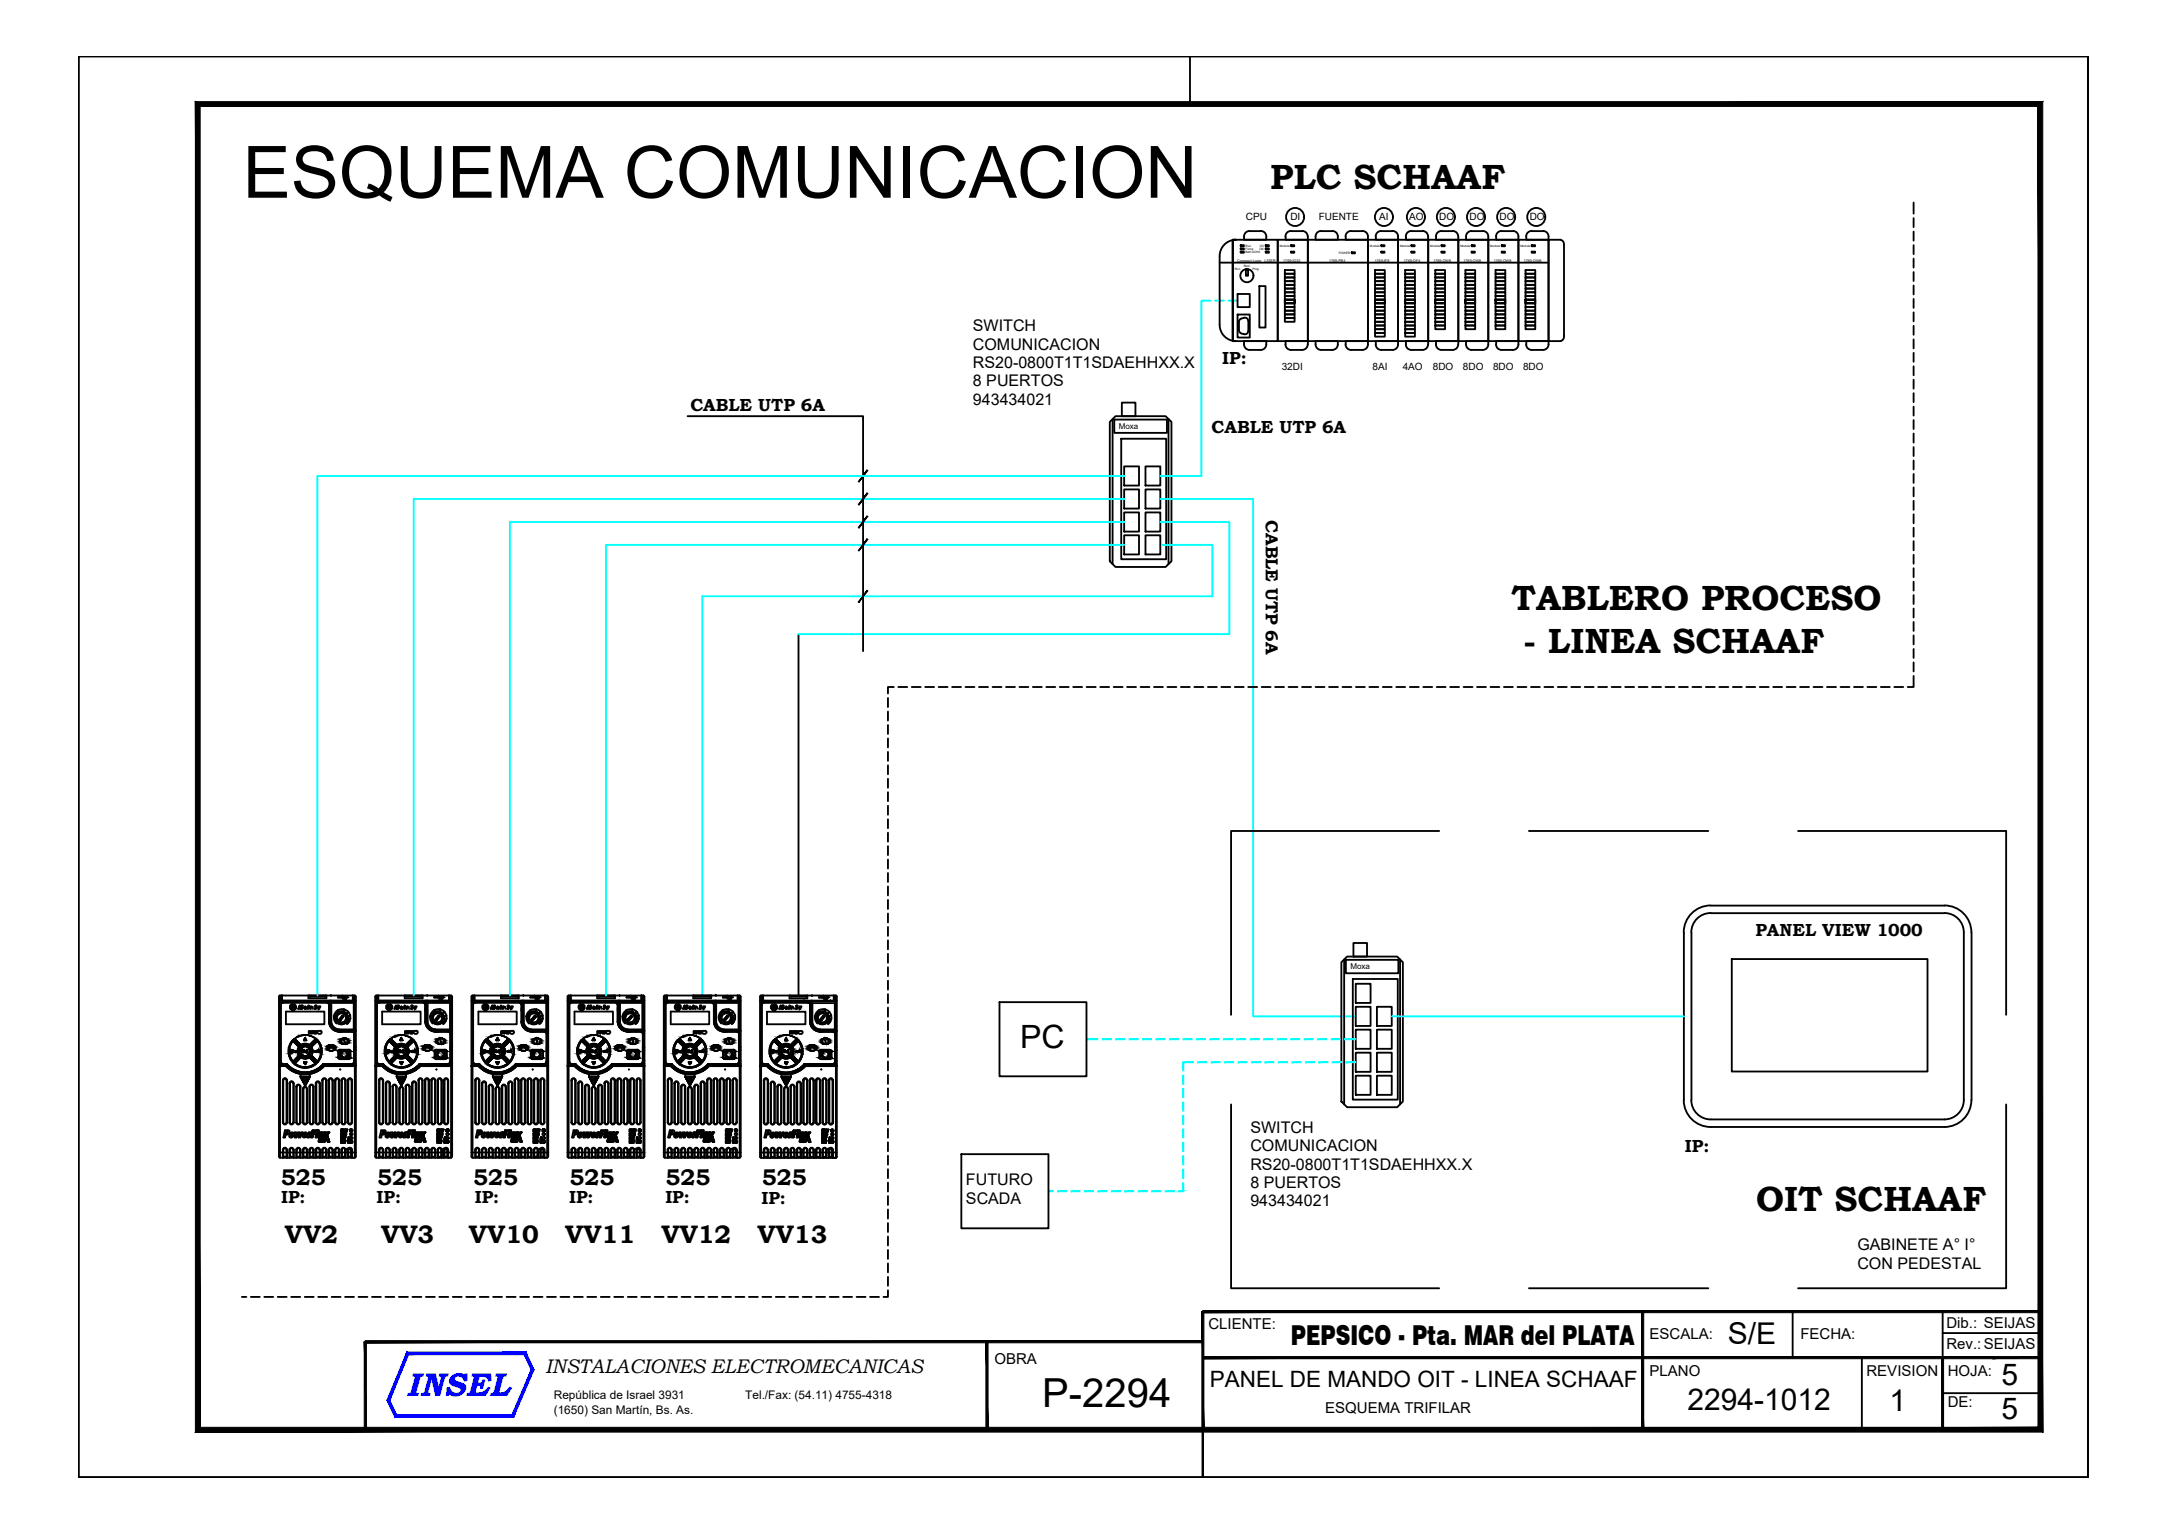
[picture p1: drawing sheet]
<svg xmlns="http://www.w3.org/2000/svg" width="297mm" height="210mm" viewBox="0 0 297 210" stroke-linecap="round" stroke-linejoin="round" font-family="sans-serif">
<defs><g id="words">
<text font-size="9.9" x="33.2" y="27.1">ESQUEMA COMUNICACION</text>
<text font-size="5.5" x="142.8" y="192.7">P-2294</text>
<g font-size="4.8">
<text x="174" y="25.9">PLC SCHAAF</text>
<text x="207.1" y="83.6">TABLERO PROCESO</text>
<text x="208.7" y="89.5">- LINEA SCHAAF</text>
<text x="240.6" y="165.9">OIT SCHAAF</text>
</g>
<text font-size="4.6" fill="#00f" x="55.7" y="191.3">INSEL</text>
<text font-size="4.4" x="139.8" y="143.6">PC</text>
<g font-size="4.1">
<text x="236.7" y="184.1">S/E</text>
<text x="274.2" y="189.8">5</text>
<text x="231.2" y="193.2">2294-1012</text>
<text x="258.9" y="193.3">1</text>
<text x="274.2" y="194.4">5</text>
</g>
<text font-size="3.8" x="176.9" y="184.3">PEPSICO - Pta. MAR del PLATA</text>
<g font-size="3.5">
<text x="39" y="170.3">VV2</text>
<text x="52.2" y="170.3">VV3</text>
<text x="64.3" y="170.3">VV10</text>
<text x="77.4" y="170.3">VV11</text>
<text x="90.6" y="170.3">VV12</text>
<text x="103.8" y="170.3">VV13</text>
</g>
<g font-size="3.1">
<text x="38.5" y="162.3">525</text>
<text x="51.7" y="162.3">525</text>
<text x="64.8" y="162.3">525</text>
<text x="78" y="162.3">525</text>
<text x="91.2" y="162.3">525</text>
<text x="104.4" y="162.3">525</text>
<text x="165.7" y="190.1">PANEL DE MANDO OIT - LINEA SCHAAF</text>
</g>
<text font-size="2.7" x="74.8" y="188.2">INSTALACIONES ELECTROMECANICAS</text>
<g font-size="2.4">
<text x="167.5" y="49.9">IP:</text>
<text x="94.6" y="56.3">CABLE UTP 6A</text>
<text x="166" y="59.3">CABLE UTP 6A</text>
<text x="173.4" y="71.2" transform="rotate(90 173.4 71.2)">CABLE UTP 6A</text>
<text x="240.5" y="128.2">PANEL VIEW 1000</text>
<text x="230.8" y="157.9">IP:</text>
<text x="38.5" y="164.9">IP:</text>
<text x="51.6" y="164.9">IP:</text>
<text x="65" y="164.9">IP:</text>
<text x="78" y="164.9">IP:</text>
<text x="91.2" y="164.9">IP:</text>
<text x="104.3" y="164.9">IP:</text>
</g>
<g font-size="2.2">
<text x="133.3" y="45.4">SWITCH</text>
<text x="133.3" y="47.9">COMUNICACION</text>
<text x="133.3" y="50.5">RS20-0800T1T1SDAEHHXX.X</text>
<text x="133.3" y="52.9">8 PUERTOS</text>
<text x="133.3" y="55.4">943434021</text>
<text x="171.3" y="155.2">SWITCH</text>
<text x="171.3" y="157.8">COMUNICACION</text>
<text x="171.3" y="160.3">RS20-0800T1T1SDAEHHXX.X</text>
<text x="132.3" y="162.4">FUTURO</text>
<text x="132.3" y="165">SCADA</text>
<text x="171.3" y="162.8">8 PUERTOS</text>
<text x="171.3" y="165.3">943434021</text>
<text x="254.5" y="171.3">GABINETE A° I°</text>
<text x="254.5" y="173.8">CON PEDESTAL</text>
</g>
<g font-size="2.1">
<text x="165.6" y="182.1">CLIENTE:</text>
<text x="226" y="183.5">ESCALA:</text>
<text x="246.7" y="183.5">FECHA:</text>
<text x="266.7" y="181.9">Dib.: SEIJAS</text>
<text x="266.7" y="184.9">Rev.:SEIJAS</text>
<text x="136.2" y="186.9">OBRA</text>
<text x="226" y="188.5">PLANO</text>
<text x="255.7" y="188.5">REVISION</text>
<text x="266.9" y="188.5">HOJA:</text>
<text x="181.6" y="193.6">ESQUEMA TRIFILAR</text>
<text x="266.9" y="192.8">DE:</text>
</g>
<g font-size="1.6">
<text x="75.9" y="191.7">República de Israel 3931</text>
<text x="102.1" y="191.7">Tel./Fax: (54.11) 4755-4318</text>
<text x="75.9" y="193.7">(1650) San Martín, Bs. As.</text>
</g>
<g font-size="1.4">
<text x="170.7" y="30.2">CPU</text>
<text x="176.8" y="30.2">DI</text>
<text x="180.7" y="30.2">FUENTE</text>
<text x="189" y="30.2">AI</text>
<text x="193.1" y="30.2">AO</text>
<text x="197.2" y="30.2">DO</text>
<text x="201.3" y="30.2">DO</text>
<text x="205.5" y="30.2">DO</text>
<text x="209.6" y="30.2">DO</text>
<text x="175.6" y="50.7">32DI</text>
<text x="188.1" y="50.7">8AI</text>
<text x="192.2" y="50.7">4AO</text>
<text x="196.3" y="50.7">8DO</text>
<text x="200.4" y="50.7">8DO</text>
<text x="204.6" y="50.7">8DO</text>
<text x="208.7" y="50.7">8DO</text>
</g>
<g font-size="1.1">
<text x="153.3" y="58.8">Moxa</text>
<text x="185" y="132.8">Moxa</text>
</g>
<g font-size=".5">
<text x="169.5" y="35.8">Compact Logix</text>
<text x="173.3" y="35.8">L33ER</text>
<text x="175.8" y="35.9">1769-IQ32</text>
<text x="182.1" y="35.9">1769-PB4</text>
<text x="188.4" y="35.9">1769-IF8</text>
<text x="192.4" y="35.9">1769-OF4</text>
<text x="196.4" y="35.9">1769-OW8</text>
<text x="200.5" y="35.9">1769-OW8</text>
<text x="204.7" y="35.9">1769-OW8</text>
<text x="208.8" y="35.9">1769-OW8</text>
</g>
<g font-size=".4">
<text x="170.7" y="33.8">Run</text>
<text x="170.7" y="34.3">Force</text>
<text x="170.7" y="34.7">Batt DCH0</text>
<text x="172.5" y="34.3">OK</text>
<text x="172.6" y="33.8">I/O</text>
<text x="175.3" y="33.8">Module</text>
<text x="183.4" y="34.8">POWER</text>
<text x="187.7" y="33.8">Module</text>
<text x="191.8" y="33.8">Module</text>
<text x="196" y="33.8">Module</text>
<text x="200.1" y="33.8">Module</text>
<text x="204.2" y="33.8">Module</text>
<text x="208.3" y="33.8">Module</text>
<text x="169.2" y="37">Run</text>
<text x="170.4" y="36.6">Rem</text>
<text x="171.6" y="37">Prog</text>
</g>
</g></defs>
<!-- layer: 0 -->
<g fill="none" stroke="#000" stroke-width=".25">
<path d="M10.7 7.7h275.4v194.7h-275.4zM10.7 7.7h275.4v194.7v-194.7h-275.4v194.7h275.4h-275.4zM10.7 7.7v194.7zM10.7 7.7v194.7M163 7.7v6.5M94.2 57h24.1v32.2M152.1 57.8l.7-.8h6.9l.8 .8v19.1l-.8 .8h-6.9l-.7-.8zM152.4 57.4v19.9M152.7 57.5h7.2v1.8h-7.2zM153.7 55.2h1.9v1.8h-1.9zM160.1 57.4v19.9M153.6 60.1h6.2v16.5h-6.2z"/>
<path d="M154 63.9h2.1v2.6h-2.1zM154 67.1h2.1v2.6h-2.1zM154 70.2h2.1v2.6h-2.1zM154 73.3h2.1v2.7h-2.1zM156.9 63.9h2.1v2.6h-2.1zM156.9 67.1h2.1v2.6h-2.1zM156.9 70.2h2.1v2.6h-2.1zM156.9 73.3h2.1v2.7h-2.1zM38.2 137.1h10.2M38.4 136.4l-.2 .1v22M38.4 136.4h8.6M38.4 136.4v22.2h10.2v-12.8h.2"/>
<path d="M38.6 136.5v.1M38.6 137.1h.1M38.6 136.8h.1M38.6 136.4v.8h9.8v-.8M38.6 136.4v.7M38.7 137.4l-.2 .1v.1v-.1l.2-.1h6.1l.3 .2M38.7 137.3l-.1 .1-.2 .2M38.7 137.4h6.1M38.7 137.3h6.1M38.7 137.3v.1M38.9 137.1v.1M38.9 137.1h.1"/>
<path d="M39.2 138.6h5.2v1.7h-5.2zM39.4 137.1v.1M39.7 137.1v.1M39.7 137.1h.1M39.7 137.8v.3M39.8 138.2h.7M39.8 137.1v.1M39.9 137.8l.2 .3h-.1v-.3l-.2 .3zM39.9 138h.1M40 138.3h.1M40 138.4h.3M40 138.3l.2-.1v.1"/>
<path d="M40 138.2v.1M40.1 138.2v.1M40.1 138.3h.1M40.1 137.9h.1M40.1 138.2v.1v-.1M40.2 138.3h.1M40.2 138.3v-.1v.1M40.2 138.2h.1M40.2 138.2v.1M40.3 138.3h.1M40.3 138.2v.1v-.1M40.3 138.2v.1"/>
<path d="M40.3 137.6h-.3l-.3 .2M40.4 138.3l.1-.1h-.7l.2 .2M40.4 137.8h-.1v.2h.1M40.4 137.9h.1M40.4 137.6l.1 .2M40.4 137.8v.1M40.4 137.8h-.2v.3h.2M40.4 138h.1M40.6 137.9v.2M41 137.8h.1l.1 .4-.1-.1-.3 .1zM41.1 137.9v.1h-.1zM41.3 137.8l-.1 .4z"/>
<path d="M41.4 137.8v.4zM41.5 138h.1M41.5 138.1h.2M41.6 138.1h.1M41.8 137.9l-.1 .3 .1-.1M41.9 138v.2l.1-.2M42 138h.2l-.1 .1h-.1zM42.3 138v.1M42.3 137.8v.1M42.4 137.8h-.2v.4h.1M42.4 136.5l-.2-.1 .1 .4h2.4v-.4l-.2 .1M42.5 136.5h.1"/>
<path d="M42.5 136.5h2M42.6 137.9l-.1 .3 .1-.1M42.7 137.9v.1M42.7 138h.1M42.8 138.2h.1M42.9 138.1h.1M43.2 137.9v-.1h.1l-.2 .4M43.3 137.8h.1l-.2 .4zM43.4 138h.2M43.4 138.1h.2M43.5 138.1h.1M43.6 138.3h.1"/>
<path d="M43.7 138v-.1v.3M43.8 138l.1-.1-.2 .3M44.2 137.1v.1M44.2 137.1h.1M44.3 137.1v.1M44.4 137.1v.1M44.5 136.5h.1M44.5 137.1v.1M44.6 137.1v.1M44.7 137.1v.1M44.7 137.1h.1M44.8 137.1v.1"/>
<path d="M44.8 137.3l.2 .1 .1 .2M44.8 137.4h.1l.2 .2M44.8 137.3v.1M45.1 137.6v2.3a1.41 1.41 0 0 0 1.4 1.5M45.1 138.4v.1M45.1 139.9a1.39 1.39 0 0 0 1.4 1.4M45.1 139.9a1.39 1.39 0 0 0 1.3 1.4M45.1 139.9a1.37 1.37 0 0 0 1.3 1.4M45.1 138.4v.1h.2v1.4a1.15 1.15 0 0 0 1.1 1.2M45.1 138.1v-.5v2.4M45.1 138.5v1.5M45.1 137.1v.1"/>
<path d="M45.2 137.1h.1M45.2 139.9a1.3 1.3 0 0 0 1.2 1.3M45.2 140h.2M45.2 137.2l-.1 1.2 .1-.2M45.2 138.5v1.5M45.2 137.1v.1M45.3 137.1h.1M45.3 138.1h-.2v.3M45.3 137.2v1.1M45.4 136.4h-.1M45.4 137.2v2.8M45.4 139.9a1.13 1.13 0 0 0 1.1 1.2"/>
<path d="M45.4 136.4h.1M45.4 137.4h3.1v3.7M45.4 137.1h.1M45.4 137.4v2.5a1.09 1.09 0 0 0 1.1 1.1M45.7 139.3a1.13 1.13 0 0 0 .4 .9M45.8 139.3h.1M45.9 139.6l.1-.4 .2 .1v.2l-.3 .1M46 139.6l.1 .1M46.1 139.3v.3M46.1 139.7l.1 .2M46.1 139.1l-.1 .1M46.1 139.6v.1"/>
<path d="M46.2 139.1l-.1 .2M46.2 139.9l.2 .2M46.2 139.9l.3 .2M46.3 138.4l-.5 .5-.1 .3 .2 .1M46.3 138.4l.1 .2M46.3 136.7h.3M46.3 136.6h.1M46.3 136.7h.1M46.3 138.9l-.2 .2M46.4 139l-.1-.2-.3 .3M46.4 139l-.2 .2-.2-.1M46.4 138.8h-.1"/>
<path d="M46.5 138.8l-.1 .1M46.6 139.6v.1h-.1l.2 .1M46.6 139.6v.1M46.6 139.7l.4-.4-.4 .4M46.6 136.7h.1M46.6 139.7h.1M46.6 139.7l.1 .1M46.7 136.5h.1M46.8 138.9v-.3h-.2l-.2 .1 .1 .2M46.8 138.8l-.3 .1M46.8 138.8h.1M46.8 138.7l-.3 .1"/>
<path d="M46.8 138.7h.1M46.8 136.7h.1M46.8 136.7h.8M46.9 136.4l.1 .1zM46.9 138.7l.3 .2M46.9 139.2l-.4 .4 .4-.4M46.9 139.1v.1M46.9 139.1l-.4 .6M46.9 139.2l-.3 .4M46.9 139.2l.1 .1M46.9 139.1l.2 .2M46.9 136.8v.1"/>
<path d="M47 139.3h.1M47 139.3l-.4 .4M47 139.3l-.1-.1 .1 .1M47.1 137.1v.1M47.1 139.3l-.4 .5M47.1 139.3h-.1M47.1 138.3l-.8 .1 .2 .2M47.1 136.4h1.5M47.1 138.3v.3M47.1 138.9h-.2v-.3l.4 .2-.2 .2M47.1 136.8h.3v.2l-.3-.1M47.1 136.9h.1"/>
<path d="M47.2 136.4v.1M47.2 138.9l.1 .1M47.2 140l-.1 .1M47.2 137h.2M47.2 138.8l.1 .1M47.3 137.1v.1M47.3 138.9l.2 .3M47.4 139.8l-.2 .2M47.4 139.2l.1 .2M47.4 139.6v.2M47.5 139.4v.3M47.5 139.2v.1"/>
<path d="M47.5 138.9l.2-.3 .3 .5M47.5 139.7v.1M47.6 136.5l-1.1 .1M47.6 139.2l-.2-.4-.2 .2 .2 .2M47.6 139.2l-.2 .1M47.6 139.8l.3 .2M47.6 137.1v.1M47.6 139.8l.3 .1M47.6 139.3v.4l-.2-.1M47.6 139.3l-.2 .1v.2M47.7 139.6h.3l-.1 .3M47.7 139.5l.3 .1"/>
<path d="M47.7 138.6l-.6-.3v.3M47.7 138.6l-.2 .3M47.7 136.6v.1M47.8 140l-.1 .2M47.9 137.1v.1M48 139.1v.4M48 139.1l-.3 .1M48 139.1l-.3 .2M48.3 136.4h.1M48.3 136.4l.1 .7M48.4 136.4v.7h.4M48.4 136.8h.1"/>
<path d="M48.4 136.5v.1M48.6 136.4l.1 .1M48.6 136.4v9.3M48.8 136.5v22M51.4 137.1h.4M51.5 136.4l-.1 .1v22M51.6 136.4h8.6M51.6 136.4v22.2h10.2v-12.8h.1M51.6 137.6v7.9l.1 .1 .2 .2M51.7 136.5l.1 .1M51.8 136.8h.1M51.8 137.1h.1"/>
<path d="M51.8 137.1h9.8M51.8 136.4h.1M51.8 136.4v.7M51.9 137.4l-.2 .1-.1 .1M51.9 137.3l-.2 .1-.1 .2M51.9 137.4h-.1l-.2 .2M51.9 137.4h6.1l.2 .1v.1M52.1 137.1v.1M52.1 137.1h.1M52.4 138.6h5.2v1.7h-5.2zM52.5 137.1v.1M52.8 137.1v.1"/>
<path d="M52.9 137.1h.1M52.9 137.8v.3M53 138.2h.7M53 137.1v.1M53.1 137.8l.2 .3h-.1l-.1-.3-.1 .3zM53.1 138h.1M53.2 138.3h.1M53.2 138.4h.3M53.2 138.2h.1M53.3 138.3h.1M53.3 138.2h.1M53.3 138.2v.1l.1-.1"/>
<path d="M53.3 137.9h.1M53.3 138.2v.1M53.4 138.3h.1M53.4 138.2v.1M53.4 138.2h.1M53.5 138.3h-.2M53.5 138.2v.1zM53.5 138.2v.1M53.5 137.6h-.4l-.2 .2M53.5 137.8h-.1v.2h.1M53.5 137.9h.1M53.5 137.6l.2 .2"/>
<path d="M53.5 138.3l.2-.1h-.7l.1 .2M53.5 137.8v.1M53.6 138h.1M53.6 137.8h-.2v.3h.2M53.6 137.8v.1M53.8 137.9v.2M54.2 137.8h.1v.4v-.1l-.3 .1zM54.2 137.9l.1 .1h-.1zM54.5 137.8l-.1 .4zM54.6 137.8l-.1 .4zM54.7 138h.1M54.7 138.1h.2"/>
<path d="M54.8 138.1h.1M55 137.9l-.1 .3 .1-.1M55.1 138v.2l.1-.2M55.2 138h.1v.1h-.1zM55.5 137.8h-.1v.4h.1M55.5 138h-.1l.1 .1M55.5 137.8v.1M55.6 136.5l-.2-.1v.4h2.5v-.4l-.2 .1M55.6 136.5h.1M55.7 136.5h2M55.8 137.9l-.1 .3 .1-.1M55.9 138h.1"/>
<path d="M55.9 137.9v.1M56 138.1h.1M56 138.2h.1M56.3 137.9l.1-.1v.4h-.1M56.5 137.8l-.1 .4zM56.6 138.1h.2M56.6 138h.1M56.7 138.1h.1M56.8 138.3h.1M56.9 138l-.1-.1 .1 .3M57 138l.1-.1-.2 .3M57.4 137.1v.1"/>
<path d="M57.4 137.1h.1M57.5 137.1v.1M57.6 137.1v.1M57.7 136.5h.1M57.7 137.1v.1M57.8 137.1v.1M57.9 137.1h.1M58 137.1v.1M58 137.3l.1 .1 .2 .2M58 137.4h.1l.2 .2M58 137.3h-6.1l6.1 .1M58 137.3v.1"/>
<path d="M58.3 137.6v2.3a1.41 1.41 0 0 0 1.4 1.5M58.3 138.4v.1M58.3 137.6v2.4M58.3 139.9a1.39 1.39 0 0 0 1.4 1.4M58.3 139.9a1.39 1.39 0 0 0 1.3 1.4v-.2M58.3 138.5h.2v1.4a1.15 1.15 0 0 0 1.1 1.2M58.3 140h.1M58.3 137.6h.1M58.3 139.9a1.37 1.37 0 0 0 1.3 1.4M58.3 138.2h.1M58.3 137.1v.1M58.3 137.6v.5"/>
<path d="M58.3 138.5v1.5M58.3 137.1v1.3M58.4 139.9a1.3 1.3 0 0 0 1.2 1.3M58.4 140h.1M58.4 138.5v1.5M58.4 137.1v.1M58.5 137.1h.1M58.5 138.1h-.2v.3M58.5 138.1v.2M58.5 137.2v.9M58.5 136.4h.1M58.5 137.2v2.8"/>
<path d="M58.5 139.9a1.13 1.13 0 0 0 1.2 1.2M58.5 137.4h3.2v3.7M58.6 137.1h.1M58.6 137.4v2.5a1.09 1.09 0 0 0 1.1 1.1M59.1 139.3h-.2a1.13 1.13 0 0 0 .4 .9M59.1 139.7l.2 .3 .2-.2M59.2 139.6v.1M59.2 139.1l.2 .1M59.2 139.3v.3M59.3 139.7l.1 .2M59.3 139.1l-.1 .1M59.3 139.6v.1"/>
<path d="M59.3 139.5l.1-.2-.3-.1v.4M59.3 139.1v.2M59.3 139.6h-.2M59.3 139.9l.3 .2M59.4 139.7v.1M59.4 139.7h-.2M59.4 139.9l.2 .2M59.4 138.8l-.2 .3M59.4 138.4l-.4 .5-.1 .3 .2 .1M59.5 138.8l.1 .2M59.5 138.4l.1 .2M59.5 136.7h.3"/>
<path d="M59.5 136.6h.1M59.5 136.7h.1M59.5 138.9l-.2 .2M59.6 139l-.2 .2M59.6 138.8h-.1M59.6 138.8l-.1 .1M59.7 139.6l.1 .2M59.7 139.6h.1M59.8 139.6v.1M59.8 139.7l.4-.4-.4 .4M59.8 136.7h.1M59.8 139.7v.1"/>
<path d="M59.9 136.5h.1M59.9 138.8l-.2 .1M59.9 138.8h.2M59.9 138.7l-.3 .1M59.9 138.7h.2M59.9 138.9v-.3h-.2l-.1 .1 .1 .2M60 136.7h.1M60 136.7h.7M60 136.4l.1 .1zM60.1 138.7l.3 .2M60.1 138.6l.3 .2-.1 .2M60.1 139.1v.1"/>
<path d="M60.1 139.1l-.4 .6M60.1 139.1l.2 .2M60.1 139.2l-.4 .4 .1 .1-.1-.1zM60.1 138.6v.2l.2 .1M60.1 139.2l-.3 .4M60.1 139.2l.1 .1M60.1 136.8v.1M60.2 139.3h.1M60.2 139.3l-.4 .4M60.2 139.3l-.1-.1 .1 .1M60.3 137.1v.1M60.3 139.3l-.5 .5"/>
<path d="M60.3 139.3h-.1M60.3 138.3l-.8 .1 .1 .2M60.3 136.4h1.5M60.3 138.3v.3M60.3 136.8h.3v.2l-.3-.1M60.3 136.4v.1M60.3 136.9h.1M60.3 138.9l.3 .3M60.4 140l-.2 .1M60.4 138.8l.1 .1M60.4 139l.1 .2M60.4 137h.2"/>
<path d="M60.4 139l.2-.2 .2 .4M60.5 137.1l-.1 .1M60.5 137.1v.1M60.5 139.8l-.2 .1 .2 .3M60.5 139.8h.2M60.6 139.6l.2 .1M60.6 139.8l-.2 .2M60.6 139.2v.2M60.6 139.6v.2M60.7 139.4l-.1 .3M60.7 139.2v.1M60.7 138.9l.2-.3 .2 .5"/>
<path d="M60.7 139.7l-.1 .1M60.7 139.8l-.2 .3M60.7 136.5l-1 .1M60.8 139.2l-.2 .1M60.8 139.8l.2 .2M60.8 139.3v.4M60.8 137.1v.1M60.8 139.8l.3 .1M60.8 139.3l-.2 .1v.2M60.9 139.6h.3l-.1 .3M60.9 138.6l-.6-.3v.3M60.9 138.6l-.2 .3"/>
<path d="M60.9 136.6v.1M61 140l-.1 .2M61.1 137.1l-.1 .1M61.1 137.1v.1M61.2 139.1v.4h-.3M61.2 139.1l-.4 .1M61.2 139.1l-.4 .2M61.5 136.4l.1 .8h-9.8v-.8M61.5 137.1h.4M61.5 136.4v.7M61.5 137.1h.1M61.5 136.8h.1"/>
<path d="M61.6 136.5l-.1 .1M61.8 136.4l.1 .1M61.8 136.4v9.3M61.9 136.5v22M64.6 137.1h10.2M64.7 136.4l-.1 .1v22M64.7 136.4h8.7M64.7 136.4v22.2h10.3v-12.8M64.8 137.6v7.9l.1 .1 .2 .2M64.9 136.5l.1 .1M65 136.4v.8h9.8v-.8M65 136.8h.1"/>
<path d="M65 137.1h.1M65 136.4v.7M65 136.4h.1M65.1 137.4l-.2 .1-.1 .1M65.1 137.3l-.2 .1-.1 .2M65.1 137.4h-.2l-.1 .2M65.1 137.4h6.1l.2 .1v.1M65.3 137.1v.1M65.3 137.1h.1M65.5 138.6h5.3v1.7h-5.3zM65.7 137.1v.1M66 137.1v.1"/>
<path d="M66.1 137.1h-.1M66.1 137.8v.3M66.1 137.1v.1M66.1 138.2h.8M66.1 138.2l.2 .2M66.2 138.2h.7M66.3 137.8l.2 .3h-.1l-.1-.3-.1 .3zM66.3 138h.1M66.4 138.3h-.1M66.4 138.3h.1M66.4 138.4h.2M66.4 138.2h.1"/>
<path d="M66.4 138.2l.1 .1M66.5 138.3h.1M66.5 137.9h.1M66.5 138.2v.1M66.5 138.2l-.1 .1M66.5 138.2h.1M66.6 138.3h.1M66.7 138.3h.1M66.6 138.2l-.1 .1M66.6 138.3h-.1M66.6 138.2v.1M66.7 138.2h.1"/>
<path d="M66.7 137.6h-.4l-.2 .2M66.7 137.8h-.1v.2h.1M66.7 137.9h-.1h.1M66.7 137.6l.2 .2M66.7 137.8v.1M66.8 138h.1M66.8 137.8h-.3v.3h.3M66.8 137.8v.1M66.9 138.2l-.2 .1M66.9 137.9v.2M67.4 137.8l.1 .4v-.1l-.3 .1zM67.4 137.9l.1 .1h-.2z"/>
<path d="M67.6 137.8v.4zM67.8 137.8l-.1 .4zM67.9 138.1h.2M67.9 138h.1M68 138.1h.1M68.2 137.9l-.1 .3 .1-.1M68.3 138v.2v-.2M68.4 138h.1v.1h-.1zM68.7 137.8h-.1l-.1 .4h.2M68.7 138h-.1l.1 .1M68.7 137.8v.1M68.9 136.5h-.1h2.1"/>
<path d="M69 137.9h-.1v.3l.1-.1M69.1 138h.1M69.1 137.9v.1M69.2 138.1h.1M69.2 138.2h.1M69.5 137.9l.1-.1-.1 .4M69.7 137.8l-.1 .4zM69.8 138h.1M69.8 138.1h.2M69.9 138.1h.1M70 138.3h.1M70.1 138l-.1-.1 .1 .3"/>
<path d="M70.1 138l.2-.1-.2 .3M70.5 137.1v.1M70.6 137.1h.1M70.6 137.1v.1M70.7 137.1v.1M70.8 137.1v.1M70.8 136.5h.1M70.9 137.1v.1M71 137.1v.1M71.1 137.1h-.1M71.1 136.4l-.2 .1M71.1 136.4v.4h-2.5v-.4l.2 .1"/>
<path d="M71.1 137.1v.1M71.2 137.3l.1 .1 .2 .2M71.2 137.4h.1l.2 .2M71.2 137.3h-6.1l6.1 .1M71.2 137.3v.1M71.4 139.9a1.41 1.41 0 0 0 1.4 1.5M71.5 138.1v.1M71.5 139.9a1.39 1.39 0 0 0 1.3 1.4v-.2M71.5 139.9a1.39 1.39 0 0 0 1.3 1.4M71.5 137.6v2.4M71.5 138.4v.1M71.5 139.9a1.32 1.32 0 0 0 1.3 1.4"/>
<path d="M71.5 140h.1M71.5 138.5h.2v1.5M71.5 137.6h.1M71.5 138.2h.1M71.5 137.1v.1M71.5 137.6v.5M71.5 138.5v1.5M71.5 137.1h.1M71.5 139.9a1.3 1.3 0 0 0 1.3 1.3M71.5 138.2v.2M71.5 137.2v1M71.6 138.5v1.5h.1"/>
<path d="M71.6 137.1v.1M71.7 137.1h.1M71.7 138.3v-1.1v2.8M71.7 138.1h-.2v.3M71.7 139.9a1.15 1.15 0 0 0 1.1 1.2M71.7 139.9a1.13 1.13 0 0 0 1.1 1.2M71.7 136.4h.1M71.7 137.4h3.1v3.7M71.7 137.4v2.5a1.09 1.09 0 0 0 1.1 1.1M72.1 139.2l.2 .1M72.3 139.3h-.2a1.13 1.13 0 0 0 .4 .9M72.4 139.6v.1"/>
<path d="M72.4 139.3v.3M72.4 139.7l.2 .2M72.4 139.1v.1M72.5 139.6v.1M72.5 139.5l.1-.2-.3-.1v.4M72.5 139.1v.2M72.5 139.6h-.2M72.5 139.9l.3 .2M72.6 139.7v.1M72.6 139.7h-.3l.2 .3 .1-.2M72.6 139.9l.2 .2M72.6 138.8l-.2 .3"/>
<path d="M72.6 138.4l-.4 .5-.1 .3M72.6 138.8l.2 .2M72.6 138.4l.2 .2M72.7 136.7h.3M72.7 136.6h.1M72.7 136.7h.1M72.7 138.4l.1 .2M72.7 138.9l-.2 .2M72.7 139l-.1 .2-.2-.1M72.8 138.8h-.1M72.8 138.8l-.1 .1M72.9 139.6l.1 .1h-.2l.2 .1"/>
<path d="M72.9 139.6l.1 .1M73 136.7h.1M73 139.7l.4-.4-.4 .4M73 139.7v.1M73.1 136.5h.1M73.1 138.8l-.2 .1M73.1 138.8h.2M73.1 138.7l-.3 .1M73.1 138.7h.2M73.1 138.9v-.3h-.2l-.2 .1 .2 .2M73.1 136.7h.1M73.2 136.7h.7"/>
<path d="M73.2 136.4l.1 .1zM73.3 138.7l.2 .2M73.3 139.2l-.4 .4 .4-.4M73.3 139.1v.1M73.3 139.1l-.5 .6M73.3 139.2l-.4 .4M73.3 139.2l.1 .1M73.3 139.1l.1 .2M73.3 136.8v.1M73.4 139.3h.1M73.4 139.3l-.4 .4M73.4 139.3l-.1-.1 .1 .1"/>
<path d="M73.4 137.1v.1M73.4 139.3l-.4 .5M73.5 138.3l-.8 .1M73.5 136.4h1.5v9.3M73.5 138.3l-.1 .3M73.5 138.9h-.2v-.3l.3 .2-.1 .2M73.5 136.8h.3v.2l-.3-.1M73.5 136.9h.1M73.5 137.1v.1M73.5 136.4v.1M73.5 138.9l.3 .3M73.6 140l-.2 .1"/>
<path d="M73.6 138.8l.1 .1M73.6 137h.2M73.6 137.2h.1M73.7 139.8l-.2 .1 .2 .3M73.7 137.1v.1M73.7 139.8h.2M73.7 139.6l.3 .1M73.8 139.8l-.2 .2M73.8 139.2v.2M73.8 139.6l-.1 .2M73.9 139.4l-.1 .3M73.9 139.2v.1"/>
<path d="M73.9 138.9l.2-.3 .2 .3v.2l-.3 .1M73.9 139.7l-.1 .1M73.9 139.8l-.3 .3M73.9 136.5l-1 .1M73.9 139.2l-.2-.4-.1 .2 .1 .2M74 137.1v.1M74 139.2l-.3 .1M74 139.8l.2 .2M74 139.3v.4M74 139.3l-.2 .1-.1 .2M74 139.8l.2 .1M74.1 139.6h.3l-.2 .3"/>
<path d="M74.1 138.6l-.3 .3M74.1 138.6l-.6-.3v.3M74.1 136.6v.1M74.2 137.1v.1M74.2 140l-.1 .2M74.2 137.1h.1M74.3 139.1l.1 .4h-.3M74.4 139.1l-.4 .2M74.7 136.4v.7h.4M74.7 137.1h.1M74.7 136.8h.1M74.8 136.5l-.1 .1"/>
<path d="M75 136.4l.1 .1M75.1 136.5v22M77.8 137.1h10.1M77.9 136.4l-.1 .1v22M77.9 136.4h8.6M77.9 136.4v22.2h10.3v-12.8h.1M78 137.6v7.9v.1l.3 .2M78.1 136.5l.1 .1M78.1 136.4v.8h9.8v-.8M78.1 136.8h.1M78.2 137.1h.1M78.2 136.4v.7"/>
<path d="M78.2 136.4h.1M78.3 137.4l-.3 .1v.1M78.3 137.3l-.2 .1-.2 .2M78.3 137.4h-.2l-.1 .2M78.5 137.1v.1M78.5 137.1h.1M78.7 138.6h5.3v1.7h-5.3zM78.9 137.1v.1M79.2 137.1v.1M79.2 137.1h.1M79.3 137.8v.3M79.3 137.1v.1"/>
<path d="M79.3 138.2l.2 .2M79.3 138.2h.8M79.3 138.2h.7l-.1 .1M79.5 138l.2 .1-.2-.3-.2 .3 .2-.3v.2M79.5 137.6l-.2 .2M79.5 138h.1M79.5 138.3h.1M79.5 137.6h.4M79.5 138.4h.3M79.6 138.3h.1M79.6 138.2v.1M79.6 138.2l.1 .1"/>
<path d="M79.6 137.9h.1M79.7 138.3h.1M79.8 138.3h.1M79.8 138.2h.1M79.8 138.2v.1M79.8 138.2l-.1 .1v-.1l-.1 .1M79.8 138.2l.1 .1M79.9 138.2l-.1 .1M79.9 137.9h.1M79.9 137.8h-.1v.2h.1M79.9 137.6l.2 .2M79.9 137.8v.1"/>
<path d="M79.9 137.8h-.2v.3h.2M79.9 138h.1M80 137.8v.1M80 138h.1M80.1 137.9v.2M80.6 137.8h.1v.4l-.1-.1-.2 .1zM80.6 137.9v.1h-.1zM80.8 137.8v.4zM81 137.8l-.1 .4zM81.1 138.1h.2M81.1 138h.1M81.2 138.1h.1"/>
<path d="M81.4 137.9l-.1 .3 .1-.1M81.5 138l-.1 .2h.1v-.2M81.6 138h.1v.1h-.1zM81.9 137.8h-.1l-.1 .4h.2M81.9 137.8v.1M81.9 138h-.1l.1 .1M82 136.5l-.2-.1v.4h2.5v-.4l-.2 .1M82.1 136.5h-.1h2.1h-.1M82.2 137.9h-.1v.3v-.1M82.3 137.9l-.1 .1M82.3 138h.1M82.4 138.2h.1"/>
<path d="M82.4 138.1h.1M82.7 137.9l.1-.1-.1 .4M82.9 137.8l-.1 .4zM83 138h.1M83 138.1h.2M83.1 138.1h.1M83.2 138.3h.1M83.3 138l-.1-.1v.3M83.3 138l.2-.1-.2 .3M83.7 137.1v.1M83.8 137.1h.1M83.8 137.1v.1"/>
<path d="M83.9 137.1v.1M84.1 137.1v.1M84.2 137.1v.1M84.3 137.1h-.1M84.3 137.1v.1M84.3 137.4l.3 .1v.1v-.1l-.3-.1h-6M84.3 137.3l.2 .1 .2 .2M84.3 137.3h-6l6 .1M84.3 137.3v.1M84.6 137.6v2.3a1.41 1.41 0 0 0 1.4 1.5M84.6 139.9a1.46 1.46 0 0 0 1.4 1.5h1.8l.2 .1v.1M84.6 139.9a1.39 1.39 0 0 0 1.4 1.4"/>
<path d="M84.6 140h.1M84.7 138.1v.1M84.7 139.9a1.32 1.32 0 0 0 1.3 1.4M84.7 138.4v1.6M84.7 138.1l-.1-.5v2.4M84.7 137.1v.1M84.7 137.1h.1M84.7 139.9a1.3 1.3 0 0 0 1.3 1.3M84.7 137.2v1.2M84.7 138.5v1.5M84.7 138.2v.2M84.7 140h.2"/>
<path d="M84.8 137.1v.1M84.8 137.1h.1M84.9 136.4h.1M84.9 138.3v-1.1v2.8M84.9 138.1h-.3v.4h.3v1.5M84.9 139.9a1.15 1.15 0 0 0 1.1 1.2M84.9 139.9a1.13 1.13 0 0 0 1.1 1.2M84.9 137.4h3.1v3.7M84.9 137.1h.1M84.9 137.4v2.5a1.09 1.09 0 0 0 1.1 1.1M85.4 139.3h-.1a1.13 1.13 0 0 0 .3 .9M85.6 139.6v.1"/>
<path d="M85.6 139.3v.3M85.6 139.7l.1 .2M85.6 139.1v.1M85.6 139.6l.1 .1M85.7 139.5v-.2l-.2-.1v.4M85.7 139.1v.2M85.7 139.6h-.2M85.7 139.9l.2 .2M85.8 139.9l.2 .2M85.8 138.4l-.4 .5-.1 .3 .1 .1M85.8 138.4l.2 .2M85.8 139.8l-.1-.1h-.2l.2 .3 .1-.2"/>
<path d="M85.8 136.7h.1M85.8 136.7h.4M85.8 136.6h.1M85.9 138.9l-.2 .2M85.9 139l-.1-.2-.2 .3M85.9 139l-.1 .2-.3-.1M86 138.8h-.1M86 138.8l-.1 .1M86.1 139.6l.1 .1h-.2l.2 .1M86.1 139.6l.1 .1M86.2 136.7h.1M86.2 139.7v.1"/>
<path d="M86.3 136.5h.1M86.3 138.9v-.3h-.2l-.2 .1 .2 .2M86.3 138.8l-.2 .1M86.3 138.8h.1M86.3 138.7l-.3 .1M86.3 138.7h.1M86.3 136.7h.1M86.4 136.7h.7M86.4 136.4l.1 .1zM86.4 138.7l.3 .2M86.5 139.2l-.4 .4 .4-.4M86.5 139.2l.1 .1-.4 .4 .4-.4z"/>
<path d="M86.5 139.1v.1M86.5 139.1l-.5 .6M86.5 139.2l-.4 .4M86.5 139.2v.1M86.5 139.1l.1 .2M86.5 136.8v.1M86.5 139.3l-.3 .4M86.5 139.3h.1M86.6 138.6v-.3h-.3l-.5 .1 .2 .2M86.6 137.1v.1M86.6 139.3l-.4 .5M86.6 139.3h.1"/>
<path d="M86.6 136.4h1.6v9.3M86.7 138.9h-.3l.1-.3 .3 .2-.1 .2M86.7 136.9h.1M86.7 137.1v.1M86.7 136.8h.3v.2h-.2l-.1-.1M86.7 136.4v.1M86.7 138.9l.3 .3M86.7 140l-.1 .1M86.8 137h.2M86.8 138.8l.1 .1M86.8 137.2h.1M86.9 137.1v.1"/>
<path d="M86.9 139.6l.3 .1M87 139.8l-.2 .2M87 139.2v.2M87 139.6l-.1 .2M87 139.4v.3M87 139.2l.1 .1M87.1 139.7l-.1 .1M87.1 139.8l-.3 .3M87.1 139.8h-.2l-.2 .1 .1 .3M87.1 136.5l-1 .1M87.1 139.2l-.2-.4-.1 .2 .1 .2M87.1 139.2l-.2 .1"/>
<path d="M87.2 137.1v.1M87.2 139.8l.2 .2M87.2 139.8l.2 .1M87.2 139.3l-.1 .4M87.2 139.3l-.3 .1v.2M87.2 139.6h.3M87.2 138.6l-.5-.3-.1 .3M87.2 138.6l-.2 .3M87.2 139.5l.4 .1M87.3 138.6l.2 .5M87.3 138.6l-.2 .3M87.3 136.6v.1"/>
<path d="M87.4 140l-.2 .2M87.4 137.1v.1M87.4 137.1h.1M87.5 139.1v.4M87.5 139.1l-.3 .1M87.5 139.6l-.1 .3M87.5 139.1l-.3 .2M87.9 136.4v.7h.4M87.9 137.1h.1M87.9 136.8h.1M87.9 136.5v.1M88.1 136.4l.2 .1"/>
<path d="M88.3 136.5v22M90.9 137.1h.4M91.1 136.4l-.2 .1v22M91.1 136.4h8.6M91.1 136.4v22.2h10.2v-12.8h.2M91.1 137.6h.1M91.1 137.6v7.9M91.2 137.6v7.9M91.3 136.5v.1M91.3 137.1h.1M91.3 136.8h.1M91.3 137.1h9.8"/>
<path d="M91.3 136.4v.7M91.4 136.4l-.1 .8h9.8v-.8M91.4 136.4v.7M91.4 137.3l-.1 .1-.2 .2M91.4 137.4h-.1l-.1 .2M91.5 137.4h6M91.5 137.3h6M91.5 137.3v.1M91.6 137.1v.1M91.7 137.1h.1M91.9 138.6h5.3v1.7h-5.3zM92.1 137.1v.1"/>
<path d="M92.4 137.1v.1M92.4 137.1h.1M92.4 137.8v.3M92.5 138.2h.8M92.5 137.1v.1M92.7 138l.2 .1-.2-.3-.2 .3 .2-.3v.2M92.7 137.6l-.2 .2M92.7 138h.1M92.7 137.6h.3M92.7 138.3h.1M92.7 138.4h.3M92.7 138.2h.1"/>
<path d="M92.7 138.2v.1M92.8 138.3h.1M92.8 138.2h.1M92.8 138.2l.1 .1M92.8 137.9h.1M92.8 138.2v.1M92.9 138.3h.1M92.9 138.2v.1M92.9 138.3v-.1v.1M92.9 138.2h.1M93 138.3h.1M93 138.2h.1"/>
<path d="M93 138.2v.1M93.1 137.6l.2 .2M93.1 138.3l.1-.1h-.7l.2 .2M93.1 137.8h-.1v.2h.1M93.1 137.9h.1M93.1 137.8v.1M93.1 137.8h-.2v.3h.2M93.2 137.8v.1M93.2 138h.1M93.3 137.9v.2M93.8 137.8l.1 .4-.1-.1-.2 .1zM93.8 137.9v.1h-.1z"/>
<path d="M94 137.8l-.1 .4zM94.1 137.8v.4zM94.3 138h.1M94.3 138.1h.1M94.4 138.1h.1M94.6 137.9h-.1v.3v-.1M94.7 138l-.1 .2 .1-.2M94.8 138h.1v.1h-.2zM95 136.4l.2 .1M95 136.4v.4h2.4l.1-.4-.2 .1M95.1 137.8h-.1l-.1 .4h.2M95.1 138l-.1 .1h.1"/>
<path d="M95.1 137.8v.1M95.2 136.5h2.1h-.1M95.3 137.9l-.1 .3 .1-.1M95.4 137.9v.1M95.5 138h.1M95.6 138.2h.1M95.6 138.1h.1M95.9 137.9l.1-.1-.1 .4h-.1M96 137.8v.4zM96.2 138h.1M96.2 138.1h.1M96.3 138.1h.1"/>
<path d="M96.3 138.3h.1M96.4 138v-.1v.3M96.5 138l.1-.1-.1 .3M96.9 137.1v.1M96.9 137.1h.1M97 137.1v.1M97.1 137.1v.1M97.3 137.1v.1M97.4 137.1v.1M97.5 137.1h-.1M97.5 137.1v.1M97.5 137.4l.3 .1v.1l-.3-.2h-6.1l-.2 .1v.1"/>
<path d="M97.5 137.3l.2 .1 .1 .2M97.5 137.3v.1M97.8 137.6v2.3a1.41 1.41 0 0 0 1.4 1.5M97.8 138.4v.1M97.8 139.9a1.39 1.39 0 0 0 1.4 1.4M97.8 139.9a1.39 1.39 0 0 0 1.4 1.4v-.1M97.8 140h.1M97.8 138.5h.3v1.5M97.8 138.1v.1M97.8 139.9a1.32 1.32 0 0 0 1.4 1.4M97.8 137.1v.1M97.8 138.4v1.6"/>
<path d="M97.9 138.1l-.1-.5v2.4M97.9 137.1l-.1 1.3M97.9 139.9a1.3 1.3 0 0 0 1.3 1.3M97.9 140h.2M97.9 138.2l-.1 .2M97.9 138.5v1.5M97.9 137.1v.1M98 137.1v.1M98 137.1h.1M98.1 136.4h.1M98.1 138.3v-1.1v2.8M98.1 138.1h-.3v.3"/>
<path d="M98.1 139.9a1.15 1.15 0 0 0 1.1 1.2M98.1 139.9a1.13 1.13 0 0 0 1.1 1.2M98.1 137.4h3.1v3.7M98.1 137.1h.1M98.1 137.4v2.5a1.09 1.09 0 0 0 1.1 1.1M98.6 139.3h-.1a1.13 1.13 0 0 0 .3 .9M98.7 139.6l.1 .1M98.8 139.3v.3M98.8 139.7l.1 .2M98.8 139.1l-.1 .1M98.8 139.6v.1M98.9 139.1l-.1 .2"/>
<path d="M98.9 139.6h-.2M98.9 139.3v.2M98.9 139.9l.2 .2M98.9 139.7l.1 .1M98.9 139.3l-.2-.1-.1 .4M98.9 139.7h-.2l.1 .3M98.9 139.9l.3 .2M99 138.8l-.3 .3M99 138.4l-.4 .5-.1 .3 .1 .1M99 138.8l.1 .2M99 138.4l.1 .2M99 139.8l-.2 .2"/>
<path d="M99 136.7h.4M99 136.6h.1M99 136.7h.1M99 138.9l-.2 .2M99.1 139l-.2 .2-.2-.1M99.1 138.7l.1 .2M99.1 138.8h-.1M99.2 138.8l-.1 .1M99.3 139.6l.1 .1h-.2l.2 .1M99.3 139.6l.1 .1M99.4 139.7l.4-.4-.4 .4M99.4 136.7h.1"/>
<path d="M99.4 139.7v.1M99.5 136.5h.1M99.5 138.8l-.3 .1M99.5 138.8h.1M99.5 138.7l-.3 .1M99.5 138.7h.1M99.5 138.6l-.4 .1M99.5 136.7h.1M99.5 138.6v.3M99.5 136.7h.8M99.6 136.4l.1 .1zM99.6 138.8l.2 .1"/>
<path d="M99.6 138.7l.3 .2M99.6 138.6l.4 .2M99.6 139.1l-.4 .6M99.6 139.1v.1M99.6 139.1l.2 .2M99.6 139.2l-.3 .4 .3-.4M99.6 139.2h.1M99.6 139.2l-.3 .4M99.6 138.6v.3M99.6 139.2l.1 .1M99.7 136.8v.1M99.7 139.3h.1"/>
<path d="M99.7 139.3l-.3 .4M99.8 139.3l-.2-.1 .2 .1M99.8 138.6v-.3h-.3l-.5 .1 .2 .2M99.8 137.1v.1M99.8 139.3l-.4 .5M99.8 139.3h.1M99.8 136.4h1.5v9.3M99.9 136.8h.2v.2l-.2-.1M99.9 136.9h.1M99.9 138.9l.1 .1M99.9 136.4v.1M99.9 140l.1 .2"/>
<path d="M99.9 140l-.1 .1M99.9 138.8l.1 .1M99.9 137h.2M100 137.2h.1M100 138.8l-.1 .2M100 138.9l.2 .3M100 139.8l-.1 .1M100 137.1v.1M100 139.8h.3M100.1 138.8l.2 .4M100.1 138.9l-.2 .1 .2 .2M100.1 139.6l.2 .1"/>
<path d="M100.1 139.8l-.2 .2M100.1 139.2l.1 .2M100.1 139.6v.2M100.2 139.4v.3M100.2 139.2l.1 .1M100.2 139.7v.1M100.3 139.8l-.3 .3M100.3 136.5l-1.1 .1M100.3 139.2l-.2 .1M100.3 139.8l.3 .2M100.3 139.3v.4M100.3 137.1v.1"/>
<path d="M100.4 139.3l-.3 .1v.2M100.4 139.3l.3-.2v.4M100.4 139.6h.3M100.4 139.5l.3 .1M100.4 138.6l-.6-.3v.3M100.4 138.6l-.2 .3M100.4 138.6l.3 .5M100.4 136.6v.1M100.6 140l-.2 .2M100.6 137.1v.1M100.6 137.1h.1M100.7 139.1l-.3 .1"/>
<path d="M100.7 139.6l-.1 .3-.3-.1M101.1 136.4v.7h.4M101.1 137.1h.1M101.1 136.8h.1M101.1 136.5v.1M101.3 136.4l.2 .1M101.5 136.5v22M104.3 136.4l-.2 .1v22l.2 .1M104.3 136.4h8.6M104.3 136.4v9.6M104.3 137.6h.1M104.3 137.6v7.9"/>
<path d="M104.4 137.6v7.9v.1l.2 .2M104.5 136.5v.1M104.5 136.8h.1M104.5 136.4v.8M104.5 137.1h.1M104.5 137.1h9.8M104.5 136.4v.7M104.5 136.4h.1M104.6 136.4v.7M104.6 137.3l-.1 .1-.2 .2M104.6 137.4h-.1l-.2 .2M104.6 137.4h6.1"/>
<path d="M104.6 137.3h6.1M104.6 137.3v.1M104.8 137.1v.1M104.8 137.1h.1M105.1 138.6h5.3v1.7h-5.3zM105.3 137.1v.1M105.6 137.1v.1M105.6 137.8v.3M105.7 137.1v.1M105.7 138.2h.7M105.8 137.8h.1l.1 .3-.2-.1h.1l-.1-.2-.1 .3zM105.8 137.6l-.1 .2"/>
<path d="M105.9 137.6h.3M105.9 138.3h.1M105.9 138.4h.3M105.9 138.2h.1M106 138.2v.1M106 137.9h.1zM106 138.3h.1M106 138.2h.1M106 138.2v.1h.1M106.1 138.3h.1M106.1 138.2h.1M106.1 138.2v.1"/>
<path d="M106.2 138.2v.1M106.2 138.3h.1M106.2 137.9h.1M106.2 137.8v.3h.1M106.2 137.6l.2 .2M106.3 137.8v.1M106.3 138h.1M106.3 137.8h-.2v.3h.2M106.4 137.8v.1M106.4 138h.1M106.4 138.2h-.7l.1 .2M106.4 138.2l-.1 .2"/>
<path d="M106.5 137.9v.2M106.9 137.8l.2 .4-.1-.1-.2 .1zM107 137.9v.1h-.1zM107.2 137.8l-.1 .4zM107.3 137.8l-.1 .4zM107.5 138.1h.1M107.5 138h.1M107.8 137.9h-.1l-.1 .3 .1-.1M107.8 138v.2l.1-.2M107.9 138h.2l-.1 .1h-.1zM108.1 136.4l.2 .1M108.2 136.4v.4h2.4v-.4l-.2 .1"/>
<path d="M108.2 136.4h2.4M108.3 137.8h-.1l-.1 .4h.1M108.3 138h-.1v.2M108.3 137.9l-.1 .1M108.4 136.5h-.1h2.1M108.5 138v-.1l-.1 .3 .1-.1M108.6 137.9l.1 .1M108.7 138.2h.1M108.7 138.1h.1M109 138.2h.1M109.1 137.9v-.1l-.1 .4M109.2 137.8l-.1 .4z"/>
<path d="M109.3 138.1h.2M109.4 138h.1M109.4 138.1h.1M109.5 138.3h.1M109.6 138.1v-.2v.3M109.7 138l.1-.1-.1 .4M110.1 137.1v.1M110.1 137.1h.1M110.2 137.2h.1M110.3 137.1v.1M110.4 137.1v.1M110.5 137.1v.1"/>
<path d="M110.6 137.1v.1M110.7 137.1v.1M110.7 137.4l.3 .1v.1l-.3-.2h-6.1l-.2 .1v.1M110.7 137.3l.2 .1 .1 .2M110.7 137.3v.1M111 139.9a1.41 1.41 0 0 0 1.4 1.5M111 138.1v.1M111 139.9a1.39 1.39 0 0 0 1.4 1.4M111 137.6v2.4M111 138.4v.1M111 139.9a1.37 1.37 0 0 0 1.3 1.4M111 138.5h.2v1.5"/>
<path d="M111 138.1h.2M111 138.2v.2M111 138.1v-.5v2.4M111 137.1v.1M111 138.4v1.6M111.1 137.1v.1M111.1 139.9a1.3 1.3 0 0 0 1.3 1.3M111.1 138.2l-.1 .2M111.1 137.2v1M111.1 140h.1M111.1 138.5v1.5M111.2 137.1v.1"/>
<path d="M111.2 137.1v1M111.2 139.9a1.15 1.15 0 0 0 1.2 1.2M111.2 138.1v.2M111.3 136.4h.1M111.2 137.2v2.8M111.2 139.9a1.13 1.13 0 0 0 1.2 1.2M111.2 136.4h.1M111.2 137.4h3.2v3.7M111.3 139.9a1.09 1.09 0 0 0 1.1 1.1M111.3 137.1h.1M111.3 137.4v2.6M111.8 139.3h-.1a1.13 1.13 0 0 0 .3 .9"/>
<path d="M111.9 139.6v.1M112 139.3v.3M112 139.7l.1 .2M112 139.1l-.1 .1M112 139.6v.1M112.1 139.5v-.2l-.2-.1-.1 .4M112.1 139.1l-.1 .2M112.1 139.6h-.3M112.1 139.9l.2 .2M112.1 139.7l.1 .1M112.1 139.7h-.2l.1 .3M112.1 139.9l.3 .2"/>
<path d="M112.2 138.8l-.3 .3M112.2 138.8l.1 .2M112.2 139.8l-.2 .2M112.2 136.7h.4zM112.2 136.6h.1M112.2 138.9l-.2 .2M112.3 139l-.2 .2-.2-.1M112.3 138.7l.1 .2M112.3 138.6l-.1-.2-.3 .2-.2 .6 .1 .1M112.3 138.8h-.1M112.4 138.8l-.2 .1M112.5 139.7l.1 .1"/>
<path d="M112.5 139.7h.1M112.6 139.7l.3-.4-.3 .5M112.6 139.7v.1M112.6 136.5h.1M112.6 138.8l-.2 .1M112.6 138.8h.2M112.7 138.7l-.3 .1M112.7 138.7h.1M112.7 138.6l-.4 .1M112.7 136.7h.1M112.7 138.6v.3M112.7 136.7h.8"/>
<path d="M112.8 136.5h.1zM112.8 136.4h.1M112.8 138.8l.2 .1M112.8 138.7l.3 .2M112.8 138.6l.4 .2M112.8 139.2l.1 .1-.1-.1M112.8 138.6v.3M112.8 139.1v.1M112.8 139.1l-.4 .6M112.8 139.2l-.4 .5 .2 .1M112.8 139.2l-.3 .5M112.8 139.1l.2 .2"/>
<path d="M112.8 139.2v.1M112.8 139.3l-.3 .4M112.8 139.3h.1M112.9 136.8v.1M112.9 139.3h.1M112.9 139.3l-.3 .4M113 138.6v-.3h-.3l-.5 .1 .1 .2M113 137.1v.1M113 139.3l-.4 .5M113 136.4h1.5v9.3M113 138.3l.6 .3M113 136.9l.3-.1v.2l-.3-.1"/>
<path d="M113 136.4v.1M113 136.9h.1M113 138.3v.3M113.1 138.9l.1 .1M113.1 140l.1 .2M113.1 140l-.1 .1M113.1 138.8l.1 .1M113.1 137h.2M113.2 137.1v.1M113.2 137.1l-.1 .1M113.2 138.8l-.2 .2M113.2 138.9l.2 .3"/>
<path d="M113.2 139.8l-.1 .1M113.2 139.8l.3 .1M113.3 139.6l.2 .1M113.3 138.8l.2 .4M113.3 139.4v.2M113.3 138.9l-.2 .1 .2 .2M113.3 139.8l-.2 .2M113.3 139.2l.1 .2M113.3 139.6v.2M113.4 139.4v.3M113.4 139.2v.1M113.4 139.7v.1"/>
<path d="M113.4 139.8l-.2 .3M113.5 136.6h-1.1M113.5 139.2l-.2 .1M113.5 139.9l.3 .1M113.5 139.3v.4M113.5 137.1v.1M113.5 139.3l-.2 .1M113.5 139.8l.3 .2M113.6 139.3l.3-.2v.4M113.6 139.6h.3M113.6 139.5l.3 .1M113.6 138.6l-.2 .3"/>
<path d="M113.6 138.6l.3 .5M113.6 136.6v.1M113.8 140l-.2 .2M113.8 137.1v.1M113.8 137.1h.1M113.8 137.2h.1M113.9 139.1l-.3 .1M113.9 139.6l-.1 .3M114.3 137.1h-.1M114.3 137.1h.4M114.3 137.1l-.1-.7v.7M114.3 136.8h.1"/>
<path d="M114.3 136.5v.1M114.3 136.4v.8l-10.2-.1M114.5 136.4l.2 .1v22l-.2 .1M136.9 137.3h12v10.2h-12zM183.8 131.8l.8-.7h6.8l.8 .7v19.1l-.8 .8h-6.8l-.8-.8zM184.2 131.4v19.9M184.4 131.5h7.2v1.9h-7.2zM185.3 134.1h6.2v16.6h-6.2zM185.4 129.2h1.9v1.9h-1.9zM185.8 137.9h2v2.7h-2zM185.8 134.8h2v2.6h-2zM188.7 137.9h2v2.7h-2z"/>
<path d="M191.8 131.4v19.9M38.2 158.5l.2 .1M38.2 157.9h10.6M38.2 146.1h1M38.2 146h1M38.3 146l-.1 .1M38.4 145.5l.2 .3h.1M38.4 145.5h.1M38.4 145.5v-7.9l.1 7.9M38.4 146h.1M38.5 145.5l.1 .2 .1 .1M38.5 145.5v.1l.2 .2"/>
<path d="M38.6 146h.1M38.7 146h.1M38.7 153.8a.29 .29 0 0 0 .3 .3 .29 .29 0 0 0 .3-.3M38.7 157.5v1.1l.1-.1M38.7 148a.29 .29 0 0 1 .3-.3 .29 .29 0 0 1 .3 .3M38.7 145.8h.6M38.7 157.5h.1M38.7 153.8h.1M38.7 148h.1M38.7 145.8h.1M38.7 148v5.8M38.7 157.5a.29 .29 0 0 1 .3-.3 .29 .29 0 0 1 .3 .3"/>
<path d="M38.8 153.8l.2 .2 .3-.2M38.8 157.5l.2-.2 .3 .2M38.8 148l.2-.2 .3 .2M38.8 158.6h.5M38.8 158.5h.5M38.8 148v5.8M38.8 157.5v1.1M38.9 146h.1M39.1 146l.9 .7a3.6 3.6 0 0 0 3.6 0l.8-.6h4.4M39.2 146v.1M39.2 146a3.6 3.6 0 0 0 4.4 .7M39.2 146a3.6 3.6 0 0 0 5.2 0"/>
<path d="M39.2 146.1h.1M39.2 145.8a3.3 3.3 0 0 0 5.1 0M39.2 145.8h.1M39.3 158.5v.1M39.3 157.5v1.1M39.3 148v5.8M39.3 145.8h.1M39.3 145.8l.8 .7M39.3 145.8l.9 .7M39.7 157.5l-.1 1.1 .1-.1M39.7 153.8a.29 .29 0 0 0 .2 .3 .29 .29 0 0 0 .3-.3M39.7 148.4a.29 .29 0 0 1 .2-.3 .29 .29 0 0 1 .3 .3"/>
<path d="M39.7 157.5h.1M39.7 153.8h.1M39.7 153.8v-5.4v5.4M39.7 157.5a.29 .29 0 0 1 .2-.3 .29 .29 0 0 1 .3 .3M39.7 157.5l.2-.2 .3 .2M39.7 153.8l.2 .2 .3-.2M39.7 148.4l.2-.2 .3 .2M39.7 158.6h.5M39.7 158.5h.5M39.7 157.5v1.1M39.8 144.2v-.4v.4M39.8 143.8h.3h-.3"/>
<path d="M39.9 144v.2v-.2M39.9 143.9v.1v-.1M39.9 144.2h.2h-.2M39.9 144h.2h-.2M40.1 144h.1M40.1 144h-.2h.2M40.1 143.8h.1M40.1 144.2h.1M40.1 144.2h-.3h.3M40.1 143.9h-.2h.2M40.1 142.5a2.28 2.28 0 0 0 0 3.1M40.1 144.1h.1"/>
<path d="M40.1 142.6a2.19 2.19 0 0 0 0 2.8M40.1 146.5a3.3 3.3 0 0 0 3.4 0M40.1 145.5l.9-.9-.9 .9M40.2 146.5a3.3 3.3 0 0 0 3.3 0M40.2 146.5h-.1M40.2 157.5h.1M40.2 153.8h.1M40.2 153.8v-5.4l.1 5.4M40.2 157.5v1.1M40.3 157.5l-.1 1.1v-.1M40.3 144h.1M40.4 142.4l.8 .8-.8-.8"/>
<path d="M40.5 146.9v.1M40.6 144.1h.1M40.6 157.5a.29 .29 0 0 1 .3-.3 .29 .29 0 0 1 .3 .3M40.6 157.5v1.1l.1-.1M40.6 153.8a.29 .29 0 0 0 .3 .3 .29 .29 0 0 0 .3-.3M40.6 148.9a.29 .29 0 0 1 .3-.3 .29 .29 0 0 1 .3 .3M40.6 157.5h.1M40.6 153.8h.1M40.6 153.8v-4.9l.1 4.9M40.6 144h.1M40.7 157.5l.2-.2 .2 .2M40.7 153.8l.2 .2 .2-.2"/>
<path d="M40.7 148.9l.2-.2 .2 .2M40.7 158.6h.4M40.7 158.5h.4M40.7 157.5v1.1M41 143.4a1.03 1.03 0 0 0 0 1.2M41 143.4l-.9-.8 .9 .8M41.1 143.4l-1-.9 1 .9M41.1 144.6l-1 1 1-1M41.1 143.4a.94 .94 0 0 0 0 1.2M41.1 157.5h.1M41.1 153.8h.1M41.1 153.8v-4.9h.1v4.9"/>
<path d="M41.1 157.5v1.1M41.2 147.5v.1M41.2 147.5h1.2zM41.2 157.5v1.1l-.1-.1M41.2 147.5h.1M41.2 147.6h.1M41.2 147.6h1.2M41.2 143.3a.94 .94 0 0 1 1.2 0M41.2 143.2a1.03 1.03 0 0 1 1.2 0M41.2 147.6v.1M41.2 143.7v.4M41.2 144.3l.3 .3"/>
<path d="M41.2 143.3l-.9-1 .9 1M41.2 144.8l-.9 .9 .9-.9M41.2 144.9l-.8 .8 .8-.8M41.3 147.8h.1M41.3 147.8h1M41.3 147.8l.1 .1M41.4 147.8v.1M41.4 147.8h.9M41.4 147.9l.8 .1M41.4 147.9h.8M41.4 147.9h.1M41.4 144.1h.1"/>
<path d="M41.4 147.2h.1M41.5 148.1h.6M41.5 148.1h.1M41.5 148.1v.1M41.5 157.5a.29 .29 0 0 1 .3-.3 .29 .29 0 0 1 .3 .3M41.5 157.5h.1v1.1h.4l.1-1.1v1.1l-.1-.1M41.5 153.8a.29 .29 0 0 0 .3 .3 .29 .29 0 0 0 .3-.3M41.5 149.2a.29 .29 0 0 1 .3-.3 .29 .29 0 0 1 .3 .3M41.5 149.2h.1v4.6h-.1M41.5 149.2v4.6M41.5 157.5v1.1M41.5 147.2h.1"/>
<path d="M41.5 148.2h.6M41.5 148.2h.1M41.5 148.2v.1M41.6 158.5l-.1 .1M41.6 157.5l.2-.2 .2 .2M41.6 153.8l.2 .2 .2-.2M41.6 149.2l.2-.3 .2 .3M41.6 158.5h.4M41.6 148.4h.4M41.6 148.4l.2 .3M41.6 148.4h.1M41.6 145.5l.2 .4-.2-.4"/>
<path d="M41.6 142.5l.2-.3-.2 .3M41.7 148.4h.3M41.7 143.4l-.4 .2M41.7 148.4l.1 .3M41.7 144h.1M41.8 148.7h.1M41.8 144.1h.2h-.2M41.8 142.2l.2 .3h-.4h.4M41.9 143.4l.3 .1M41.9 148.4h.1M42 144.1h.1M42 148.4l-.2 .3"/>
<path d="M42 148.4h.1M42 145.5h-.4h.4M42 145.5l-.2 .4 .2-.4M42 144.1h-.2h.2M42 149.2l.1 4.6zM42.1 144.6l-.4 .1M42.1 143.8h.1M42.1 144.2v-.4v.4M42.1 148.2h.1M42.1 148.3h.1M42.1 144.2h.1M42.1 143.8v.4v-.4"/>
<path d="M42.1 148.2v.1M42.1 148.1v.1M42.1 148.1h.1M42.2 147.9h.1M42.2 147.9v.1M42.2 148h.1M42.2 147.8h.1M42.3 147.8l-.1 .1M42.3 147.8h.1M42.3 141.3h.2h-.2l.2 .1-.2 .1v.1zM42.3 143.7l.2 .3M42.4 147.6h.1"/>
<path d="M42.4 153.8a.29 .29 0 0 0 .3 .3 .29 .29 0 0 0 .3-.3M42.4 148.9a.29 .29 0 0 1 .3-.3 .29 .29 0 0 1 .3 .3M42.4 143.2l.8-.8-.8 .8M42.4 157.5h.1M42.4 153.8h.1M42.4 153.8v-4.9l.1 4.9M42.4 147.6v.1M42.4 157.5v1.1M42.4 157.5a.29 .29 0 0 1 .3-.3 .29 .29 0 0 1 .3 .3M42.4 144.8a.94 .94 0 0 1-1.2 0M42.4 144.9a1.03 1.03 0 0 1-1.2 0M42.4 147.5h.1"/>
<path d="M42.4 143.3l.9-1-.9 1M42.4 147.5h-1.2M42.4 144.2l-.2 .3M42.5 158.5l-.1 .1M42.5 157.5l.2-.2 .2 .2M42.5 153.8l.2 .2 .2-.2M42.5 148.9l.2-.2 .2 .2M42.5 158.6h.4M42.5 158.5h.4M42.5 157.5v1.1M42.5 147.5l-.1 .1M42.5 143.4a.94 .94 0 0 1 0 1.2"/>
<path d="M42.6 144.6l.9 1M42.6 141.4l-.1 .2 .1-.3 .1 .3-.1-.1M42.6 141.4l.1 .1h-.1M42.7 143.4a1.03 1.03 0 0 1 0 1.2M42.7 144.6l.8 .8-.8-.8M42.8 141.3h.1M42.8 141.3v.2M42.9 157.5h.1v1.1l-.1-.1M42.9 148.9h.1v4.9h-.1zM42.9 157.5v1.1M42.9 141.3h.1M42.9 141.3v.2"/>
<path d="M43 141.3l.1 .3h.1h-.2zM43.2 141.3h.2zM43.2 145.7a2.19 2.19 0 0 1-2.8 0M43.2 145.7l-.8-.8 .8 .8M43.3 157.5a.29 .29 0 0 1 .2-.3 .29 .29 0 0 1 .3 .3M43.3 157.5l-.1 1.1 .1-.1M43.3 153.8a.29 .29 0 0 0 .2 .3 .29 .29 0 0 0 .3-.3M43.3 148.4a.29 .29 0 0 1 .2-.3 .29 .29 0 0 1 .3 .3M43.3 157.5h.1M43.3 153.8h.1M43.3 153.8v-5.4v5.4M43.3 141.3v.3v-.3"/>
<path d="M43.3 157.5l.2-.2 .3 .2M43.3 153.8l.2 .2 .3-.2M43.3 148.4l.2-.2 .3 .2M43.3 145.7a2.28 2.28 0 0 1-3 0M43.3 145.7l-.9-.9 .9 .9M43.3 158.6h.5M43.3 158.5h.5M43.3 157.5v1.1M43.4 144.2l-.3-.1 .3 .1M43.4 144.1h.1M43.4 144h.1M43.4 144l-.3 .1 .3-.1"/>
<path d="M43.4 146.5h.1M43.5 142.6a2.19 2.19 0 0 1 0 2.8M43.5 142.6l-.9 .8 .9-.8M43.5 142.5l-.9 .9M43.5 142.5a2.28 2.28 0 0 1 0 3.1M43.6 144h-.2h.2M43.6 144v-.2v.2M43.7 141.2l-.2 .1v.3h.4l.2-.2-.2-.2M43.7 141.2h.2M43.7 144.1h-.3h.3M43.7 143.8h-.1h.1M43.7 143.8v.3"/>
<path d="M43.8 157.5h.1M43.8 153.8h.1M43.8 153.8v-5.4l.1 5.4M43.8 157.5v1.1M43.9 157.5l-.1 1.1v-.1M43.9 146.5v.1M44.1 157.5a.29 .29 0 0 1 .3-.3 .29 .29 0 0 1 .3 .3M44.1 157.5v1.1l.1-.1M44.1 153.8a.29 .29 0 0 0 .3 .3 .29 .29 0 0 0 .3-.3M44.1 148a.29 .29 0 0 1 .3-.3 .29 .29 0 0 1 .3 .3M44.1 157.5h.1M44.1 153.8h.1"/>
<path d="M44.1 148h.1M44.1 148v5.8M44.2 146.2v.1M44.2 157.5l.2-.2 .3 .2M44.2 153.8l.2 .2 .3-.2M44.2 148l.2-.2 .3 .2M44.2 158.6h.5M44.2 158.5h.5M44.2 148v5.8M44.2 157.5v1.1M44.3 145.8l-.9 .7M44.3 145.8h.1"/>
<path d="M44.3 145.8l-.8 .7M44.4 145.8h-.1M44.4 145.8h3.9zM44.4 146l-.9 .7M44.4 146h.1M44.4 146h4.4M44.5 146h-.1M44.5 146v.1M44.7 157.5h.1M44.7 153.8h.1M44.7 148h.1M44.7 148v5.8"/>
<path d="M44.7 157.5v1.1M44.7 157.5v1.1v-.1M45 157.5v1.1l.1-.1M45 153.8a.29 .29 0 0 0 .3 .3 .29 .29 0 0 0 .3-.3M45 148a.29 .29 0 0 1 .3-.3 .29 .29 0 0 1 .3 .3M45 157.5h.1v1.1h.4l.1-1.1M45 148h.1v5.8h-.1M45 148v5.8M45 157.5a.29 .29 0 0 1 .3-.3 .29 .29 0 0 1 .3 .3M45.1 157.5l.2-.2 .2 .2M45.1 153.8l.2 .2 .2-.2M45.1 148l.2-.2 .2 .2"/>
<path d="M45.1 158.5h.4M45.6 157.5v1.1l-.1-.1M45.6 148v5.8M45.9 157.5a.29 .29 0 0 1 .3-.3 .29 .29 0 0 1 .3 .3M45.9 157.5v1.1l.1-.1M45.9 153.8a.29 .29 0 0 0 .3 .3 .29 .29 0 0 0 .3-.3M45.9 148a.29 .29 0 0 1 .3-.3 .29 .29 0 0 1 .3 .3M45.9 157.5h.1M45.9 153.8h.1M45.9 148h.1M45.9 148v5.8M46 157.5l.2-.2 .2 .2"/>
<path d="M46 153.8l.2 .2 .2-.2M46 148l.2-.2 .2 .2M46 158.5h.4M46 148v5.8M46 157.5v1.1M46.1 140l-.1-.3h.2l.1 .1-.2 .2M46.2 140.1l-.1 .1M46.4 157.5v1.1h-.4M46.4 157.5h.1M46.4 153.8h.1M46.4 148h.1M46.4 148v5.8"/>
<path d="M46.4 141.3h.1M46.4 141.1h.1M46.4 141.2v.1M46.4 141.2h.1M46.4 140.1l.3 .1M46.5 141.1l-.1 .1M46.5 157.5v1.1l-.1-.1M46.5 148v5.8M46.5 141.3h.3M46.5 141.1h2.1M46.5 141.4h1.8M46.5 141.1h2"/>
<path d="M46.5 141.1h.1M46.5 141.3v.1M46.5 141.3h.1M46.5 146h.1M46.6 146.5h.1M46.6 143.8l-.2 .1-.1 .2 .1 .9 .2 .1h1.2M46.6 143.9l-.2 .2 .1 .9 1.3 .1M46.6 141.1h2l.1 .2M46.6 143.8h1.2M46.6 143.9h1.2M46.7 140.2h.1M46.7 140.1h.1"/>
<path d="M46.7 140.1l-.2-.1-.1 .2 .2 .1 .1-.2M46.7 156.3l.2 .2v-.2v.3l-.1-.3-.1 .3zM46.7 155.3l.1 .2 .2-.2v.3l-.1-.3v.3l-.1-.3-.1 .3zM46.7 154.7l.2 .1-.1 .2zM46.7 141.3h1.6h-1.5M46.8 155.8l-.1 .3v-.3l.2 .3v-.3v.2M46.8 154.8l.1 .1h-.1zM46.8 141.3h.1M46.8 157.5a.29 .29 0 0 1 .3-.3 .29 .29 0 0 1 .2 .3M46.8 157.5v1.1v-.1M46.8 153.8a.29 .29 0 0 0 .3 .3 .29 .29 0 0 0 .2-.3M46.8 148a.29 .29 0 0 1 .3-.3 .29 .29 0 0 1 .2 .3"/>
<path d="M46.8 157.5h.1v1.1h.4M46.8 148h.1v5.8h-.1M46.8 148v5.8M46.8 140.3l.4-.1-.2-.2-.2 .1v.2M46.8 157.5l.3-.2 .2 .2M46.8 153.8l.3 .2 .2-.2M46.8 148l.3-.2 .2 .2M46.8 141.1v.2M46.9 154.8h.1M46.9 158.5h.4M46.9 154.9h.1M46.9 154.8h.2v.2h-.1z"/>
<path d="M47 156.3h.1h-.1v.1h.1h-.1v.1l.1 .1h-.1zM47 155.8h.1h-.1v.1h.1h-.1v.1l.1 .1h-.1zM47 155h.1M47 154.8v.2M47 154.8h.1M47 155.3h.2l-.1 .3-.1-.1zM47 154.8h.1v.2M47 155.5h.1M47.1 155h.1M47.1 140.1l-.3 .1M47.1 155.3h.1M47.1 155.3h-.1v.2l.2 .1"/>
<path d="M47.1 155.3l.1 .2M47.2 155.5h-.1M47.2 156.3h.2h-.1v.3zM47.2 155.8h.2h-.1v.3zM47.2 155.5h.1M47.2 155h.1M47.2 154.8h.1v.1M47.3 140.1h-.2M47.3 158.5l.1 .1M47.3 157.5h.1v1.1M47.3 148h.1v5.8h-.1M47.3 148v5.8"/>
<path d="M47.3 157.5v1.1M47.3 140.1l.2-.3h-.2l-.1 .1 .1 .3M47.3 154.9h.1M47.3 154.9l.1 .1-.2-.1M47.4 154.8l-.2-.1v.3M47.4 154.8v.1h-.2M47.4 154.9h.1M47.4 154.8h.1M47.4 155.5h.1M47.4 140.1l.1 .2 .2-.1M47.4 155.3h.1M47.4 155.5l-.2 .1v-.3h.2v.2"/>
<path d="M47.4 154.7l.2 .1zM47.4 155.4l-.1-.1v.2h.1M47.5 140l.2 .2M47.5 154.8v.2v-.2M47.7 157.5l-.1 1.1 .1-.1M47.7 153.8a.29 .29 0 0 0 .2 .3 .29 .29 0 0 0 .3-.3M47.7 148a.29 .29 0 0 1 .2-.3 .29 .29 0 0 1 .3 .3M47.7 156.3h.2l-.1 .3h-.1zM47.7 157.5h.1M47.7 153.8h.1M47.7 148h.1M47.7 148v5.8"/>
<path d="M47.7 157.5a.29 .29 0 0 1 .2-.3 .29 .29 0 0 1 .3 .3M47.7 156.5h.1zM47.7 156.3l.1 .1zM47.7 157.5l.2-.2 .3 .2M47.7 153.8l.2 .2 .3-.2M47.7 148l.2-.2 .3 .2M47.7 158.6h.5M47.7 158.5h.5M47.7 156h.1M47.7 157.5v1.1M47.7 155.8l.2 .3-.1-.3-.1 .3zM47.8 143.8l.2 .1v.2v.8v.1l-.2 .1"/>
<path d="M47.8 143.9l.2 .2v.8l-.2 .2M47.8 156.5h.1M47.8 156.3h.1M47.8 156.4h.1M48 156.3h.1M48 154.8h.1M48 156.5h.1M48 155h.1M48 156.5l.1 .1 .1-.1M48 154.8l.1-.1 .1 .1M48 156.3h.1h.1M48 156.3v.1"/>
<path d="M48 156.4h.1M48 154.9l.2 .1h-.1h-.1M48 156.5h.2M48.1 146h.1M48.2 157.5h.1M48.2 153.8h.1M48.2 148h.1M48.2 148v5.8M48.2 157.5v1.1M48.2 157.5v1.1l-.1-.1M48.2 141.4l.3 .1v.1M48.2 141.3h.2l.2 .3"/>
<path d="M48.2 141.3l.2 .1 .1 .2M48.2 156.3l-.2 .1M48.2 154.8h-.2M48.3 156.5h.1M48.3 155h.1M48.3 154.8h.1M48.3 156.4h.1M48.3 156.3h.1M48.3 146h.1M48.4 146h.1M48.5 145.7l-.3 .1M48.5 145.7h.1z"/>
<path d="M48.5 145.5v.1l-.3 .2M48.5 143.5h.1M48.5 145.4l-.1 .3-.2 .1 .2-.1 .1-.2M48.5 141.6v3.9M48.5 143.7v.1M48.5 141.6v3.8M48.5 145.5h.1M48.5 141.6l.1 1.9M48.5 145.4h.3M48.5 143.9h.3M48.5 143.5h.3M48.5 146h.1"/>
<path d="M48.5 143.8h.1M48.6 145.4h.1M48.6 145.5h.1M48.6 143.6v.2M48.6 143.6h.1M48.6 143.9v1.5M48.7 146l.1 .1M48.7 158.5l-.1 .1M48.8 141.3h-2.3h.3M51.4 158.5l.1 .1M51.4 157.9h10.5M51.4 146.1h.9"/>
<path d="M51.6 145.5l.1 .3h.2M51.6 145.5h.1M51.6 145.5v-7.9v7.9M51.6 145.5l.2 .2 .1 .1M51.6 146h.1M51.8 146h.1M51.9 146h.1M51.9 153.8a.29 .29 0 0 0 .3 .3 .29 .29 0 0 0 .3-.3M51.9 148a.29 .29 0 0 1 .3-.3 .29 .29 0 0 1 .3 .3M51.9 157.5a.29 .29 0 0 1 .3-.3 .29 .29 0 0 1 .3 .3M51.9 157.5v1.1l.1-.1M51.9 157.5l.1 1.1"/>
<path d="M51.9 148v5.8M52 153.8l.2 .2 .2-.2M52 157.5l.2-.2 .2 .2M52 148l.2-.2 .2 .2M52 158.5h.4M52.1 146h.1M52.3 146l.9 .7M52.3 146v.1M52.3 146a3.5 3.5 0 0 0 5.3 0M52.4 146l-1 .1M52.4 146.1h-.1M52.4 145.8a3.4 3.4 0 0 0 5.1 0"/>
<path d="M52.4 145.8h.1M52.4 158.5l.1 .1v-1.1l-.1 1.1h-.4M52.4 145.8h-.5h.5M52.4 148l.1 5.8zM52.5 145.8l.9 .7M52.5 145.8h.1M52.5 145.8l.8 .7M52.8 157.5a.29 .29 0 0 1 .3-.3 .29 .29 0 0 1 .3 .3M52.8 157.5v1.1l.1-.1M52.8 153.8a.29 .29 0 0 0 .3 .3 .29 .29 0 0 0 .3-.3M52.8 148.4a.29 .29 0 0 1 .3-.3 .29 .29 0 0 1 .3 .3M52.8 157.5h.1"/>
<path d="M52.8 153.8h.1M52.8 153.8v-5.4h.1v5.4M52.9 157.5l.2-.2 .3 .2M52.9 153.8l.2 .2 .3-.2M52.9 148.4l.2-.2 .3 .2M52.9 158.6h.5M52.9 158.5h.5M52.9 157.5v1.1M53 144.2v-.4v.4M53 143.8h.3h-.3M53 144v.2v-.2M53 143.9v.1v-.1"/>
<path d="M53 144.2h.3h-.3M53 144h.2h-.2M53.2 146.7a3.6 3.6 0 0 0 3.6 0M53.2 146.7h.1M53.2 144h.1M53.2 144h-.2h.2M53.3 143.8h.1M53.3 144.2h.1M53.3 144.2h-.3h.3M53.3 143.9h-.3h.3M53.3 142.5a2.28 2.28 0 0 0 0 3.1M53.3 142.6a2.19 2.19 0 0 0 0 2.8"/>
<path d="M53.3 146.5a3.3 3.3 0 0 0 3.3 0M53.3 144.1h.1M53.3 145.5l.9-.9-.9 .9M53.4 157.5h.1M53.4 153.8h.1M53.4 153.8v-5.4v5.4M53.4 157.5v1.1M53.4 157.5v1.1v-.1M53.5 144h.1M53.6 142.4l.8 .8-.8-.8M53.7 146.9v.1M53.8 157.5a.29 .29 0 0 1 .2-.3 .29 .29 0 0 1 .3 .3"/>
<path d="M53.8 153.8a.29 .29 0 0 0 .2 .3 .29 .29 0 0 0 .3-.3M53.8 148.9a.29 .29 0 0 1 .2-.3 .29 .29 0 0 1 .3 .3M53.8 144.1h.1M53.8 157.5v1.1zM53.8 148.9v4.9zM53.8 144h.1M53.8 157.5l.2-.2 .3 .2M53.8 153.8l.2 .2 .3-.2M53.8 148.9l.2-.2 .3 .2M53.8 158.6h.5v-1.1v1.1M53.8 158.5h.5M54.1 143.4a1.03 1.03 0 0 0 0 1.2"/>
<path d="M54.2 143.4l-.9-.8 .9 .8M54.2 143.4a.94 .94 0 0 0 0 1.2M54.2 143.4l-.9-.9 .9 .9M54.2 144.6l-.9 1 .9-1M54.3 158.5v.1M54.3 148.9v4.9zM54.3 147.5h1.3M54.3 147.5l.1 .1M54.4 147.5h.1M54.4 147.5v.1M54.4 147.6h1.2M54.4 143.3a.94 .94 0 0 1 1.2 0"/>
<path d="M54.4 143.2a1.03 1.03 0 0 1 1.2 0M54.4 147.6h.1M54.4 143.7l-.1 .4M54.4 144.3l.3 .3M54.4 144.8l-.9 .9 .9-.9M54.4 147.6h1.1M54.4 147.6v.1M54.4 143.3l-.9-1 .9 1M54.4 144.9l-.8 .8 .8-.8M54.5 147.8h1M54.5 147.8h.1M54.5 147.8h.9"/>
<path d="M54.5 147.8l.1 .1M54.5 147.9h.9M54.6 147.9h.8M54.6 147.9h.1M54.6 147.9v.1M54.6 148h.1M54.6 148h.8M54.6 144.1h.1M54.6 147.2h.1M54.6 148.1h.7M54.6 148.1h.1M54.7 148.1h.6"/>
<path d="M54.7 148.1h.1M54.7 148.1v.1M54.7 157.5a.29 .29 0 0 1 .3-.3 .29 .29 0 0 1 .3 .3M54.7 153.8a.29 .29 0 0 0 .3 .3 .29 .29 0 0 0 .3-.3M54.7 149.2a.29 .29 0 0 1 .3-.3 .29 .29 0 0 1 .3 .3M54.7 157.5h.1v1.1h.4M54.7 149.2h.1v4.6h-.1M54.7 149.2v4.6M54.7 157.5v1.1M54.7 148.2h.5M54.7 148.2h.1M54.7 148.2v.1"/>
<path d="M54.7 147.2h.1M54.8 158.5l-.1 .1M54.8 157.5l.2-.2 .2 .2M54.8 153.8l.2 .2 .2-.2M54.8 149.2l.2-.3 .2 .3M54.8 158.5h.4M54.8 148.4h.4M54.8 148.4l.2 .3M54.8 148.4h.1M54.8 148.4h.3M54.8 145.5l.2 .4-.2-.4M54.8 142.5l.2-.3-.2 .3"/>
<path d="M54.8 143.4l-.3 .2M54.9 144h.1M54.9 148.7h.1M55 144.1h.1h-.1M55 142.2l.2 .3h-.4h.4M55 148.7h.1M55 143.4l.4 .1M55.1 144.1h.1M55.1 148.4l-.1 .3M55.1 148.4h.1M55.2 148.4h-.1M55.2 148.4h.1"/>
<path d="M55.2 145.5h-.4h.4M55.2 145.5l-.2 .4 .2-.4M55.2 148.4l-.2 .3M55.2 157.5h.1v1.1l-.1-.1M55.2 144.1h-.2h.2M55.2 149.2h.1v4.6h-.1M55.2 149.2v4.6M55.2 157.5v1.1M55.2 144.6l-.3 .1M55.2 143.8h.1M55.2 144.2v-.4v.4M55.3 148.2h.1"/>
<path d="M55.3 144.2h.1M55.3 143.8v.4v-.4M55.3 148.1v.1M55.3 148.1h.1M55.4 147.9h.1M55.4 148h.1M55.4 147.9v.1M55.4 147.8h.1M55.4 147.8v.1M55.5 147.8h-.1M55.5 147.8h.1M55.5 147.8l-.1 .1"/>
<path d="M55.5 141.3h.2h-.2v.1h.1l-.1 .1v.1zM55.5 143.7l.1 .3M55.5 147.6h.1M55.6 153.8a.29 .29 0 0 0 .2 .3 .29 .29 0 0 0 .3-.3M55.6 148.9a.29 .29 0 0 1 .2-.3 .29 .29 0 0 1 .3 .3M55.6 147.6h.1M55.6 147.7h.1M55.6 157.5a.29 .29 0 0 1 .2-.3 .29 .29 0 0 1 .3 .3M55.6 144.8a.94 .94 0 0 1-1.2 0M55.6 144.9a1.03 1.03 0 0 1-1.2 0M55.6 143.2l.8-.8-.8 .8M55.6 143.3l.9-1-.9 1"/>
<path d="M55.6 148.9v4.9zM55.6 147.6v.1M55.6 147.5h-1.2M55.6 147.5h.1M55.6 157.5l.2-.2 .3 .2M55.6 153.8l.2 .2 .3-.2M55.6 148.9l.2-.2 .3 .2M55.6 144.2l-.2 .3M55.6 147.5v.1M55.6 158.5v.1M55.6 158.6h.5M55.6 158.5h.5"/>
<path d="M55.6 157.5v1.1M55.7 143.4a.94 .94 0 0 1 0 1.2l1 1M55.8 141.3h.1M55.8 141.3l.1 .3v-.1l-.2 .1zM55.8 141.4l-.1 .1 .1-.1M55.8 143.4a1.03 1.03 0 0 1 0 1.2M55.8 144.6l.9 .8-.9-.8M56 141.3h.1M56 141.3v.2M56.1 157.5h.1M56.1 153.8h.1M56.1 153.8v-4.9v4.9"/>
<path d="M56.1 157.5v1.1M56.1 141.5v-.2v.2M56.1 157.5v1.1v-.1M56.2 141.3v.3h.2h-.2zM56.4 141.3h.2h-.1v.3zM56.4 145.7a2.19 2.19 0 0 1-2.8 0M56.4 145.7l-.8-.8 .8 .8M56.4 157.5a.29 .29 0 0 1 .3-.3 .29 .29 0 0 1 .3 .3M56.4 157.5v1.1l.1-.1M56.4 153.8a.29 .29 0 0 0 .3 .3 .29 .29 0 0 0 .3-.3M56.4 148.4a.29 .29 0 0 1 .3-.3 .29 .29 0 0 1 .3 .3M56.4 157.5h.1"/>
<path d="M56.4 153.8h.1M56.4 153.8v-5.4h.1v5.4M56.5 145.7a2.28 2.28 0 0 1-3.1 0M56.5 157.5l.2-.2 .3 .2M56.5 153.8l.2 .2 .3-.2M56.5 148.4l.2-.2 .3 .2M56.5 145.7l-.9-.9 .9 .9M56.5 158.6h.5M56.5 158.5h.5M56.5 157.5v1.1M56.6 144.2l-.3-.1 .3 .1M56.6 144.1h.1"/>
<path d="M56.6 144h.1M56.6 144l-.3 .1 .3-.1M56.6 146.5h.1M56.6 142.6a2.19 2.19 0 0 1 0 2.8M56.7 142.5a2.28 2.28 0 0 1 0 3.1M56.7 142.6l-.9 .8 .9-.8M56.7 142.5l-1 .9M56.8 146.7h.1M56.8 144h-.2h.2M56.8 144v-.2v.2M56.9 141.2l-.2 .1v.3h.4M56.9 141.2h.2"/>
<path d="M56.9 144.1h-.3h.3M56.9 143.8h-.1h.1M56.9 143.8v.3M57 157.5h.1M57 153.8h.1M57 153.8v-5.4v5.4M57 157.5v1.1M57 157.5v1.1v-.1M57 146.5v.1M57 141.2l.2 .2-.2 .2M57.3 153.8a.29 .29 0 0 0 .3 .3 .29 .29 0 0 0 .3-.3M57.3 148a.29 .29 0 0 1 .3-.3 .29 .29 0 0 1 .3 .3"/>
<path d="M57.3 157.5a.29 .29 0 0 1 .3-.3 .29 .29 0 0 1 .3 .3M57.3 157.5l.1 1.1h-.1zM57.3 148l.1 5.8zM57.4 157.5l.2-.2 .2 .2M57.4 153.8l.2 .2 .2-.2M57.4 148l.2-.2 .2 .2M57.4 146.2v.1M57.4 158.6h.4l.1-1.1v1.1M57.4 158.5h.4M57.5 145.8a3.3 3.3 0 0 1-4.2 .7M57.5 145.8h.1M57.5 145.8l-.9 .7"/>
<path d="M57.5 145.8h3.9M57.6 146h.1M57.6 146l-.8 .7M57.7 146.1h4.2M57.8 158.5l.1 .1M57.8 148l.1 5.8zM58.2 157.5v1.1l.1-.1M58.2 153.8a.29 .29 0 0 0 .3 .3 .29 .29 0 0 0 .3-.3M58.2 148a.29 .29 0 0 1 .3-.3 .29 .29 0 0 1 .3 .3M58.2 157.5h.1v1.1h.4M58.2 148h.1v5.8h-.1M58.2 148v5.8"/>
<path d="M58.2 157.5a.29 .29 0 0 1 .3-.3 .29 .29 0 0 1 .3 .3M58.3 157.5l.2-.2 .2 .2M58.3 153.8l.2 .2 .2-.2M58.3 148l.2-.2 .2 .2M58.3 158.5h.4M58.7 157.5h.1M58.7 153.8h.1M58.7 148h.1M58.7 148v5.8M58.7 157.5v1.1M58.8 157.5v1.1l-.1-.1M58.8 148v5.8"/>
<path d="M59.1 157.5a.29 .29 0 0 1 .3-.3 .29 .29 0 0 1 .2 .3M59.1 153.8a.29 .29 0 0 0 .3 .3 .29 .29 0 0 0 .2-.3M59.1 148a.29 .29 0 0 1 .3-.3 .29 .29 0 0 1 .2 .3M59.1 157.5v1.1l.1-.1M59.1 157.5l.1 1.1M59.1 148v5.8M59.1 157.5l.3-.2 .2 .2M59.1 153.8l.3 .2 .2-.2M59.1 148l.3-.2 .2 .2M59.2 158.5h.4M59.3 140.1v.1M59.5 144.9v.1l.3 .1"/>
<path d="M59.5 144.1v.8M59.6 158.5l.1 .1v-1.1l-.1 1.1h-.4M59.6 144.9l.2 .2M59.6 148l.1 5.8zM59.6 144.1v.8M59.6 140.1l.2 .1M59.6 141.3h.1M59.6 141.1h.1M59.6 141.2h.1M59.7 141.3h.2M59.7 141.1h2.1M59.7 141.1h2"/>
<path d="M59.7 141.1h.1M59.7 141.3v.1M59.7 141.3h-.1M59.7 146h.1M59.8 143.8l-.3 .1v.2M59.8 143.9l-.2 .2M59.8 141.1h2l.1 .2M59.8 146.5h.1M59.8 143.8h1.2M59.8 143.9h1.2M59.8 145.1h1.2M59.8 140.2h.2"/>
<path d="M59.8 140.1h.2M59.8 140.1l-.1-.1-.2 .2 .3 .1M59.9 140.1l-.1 .2M59.9 156.6h.1M59.9 156.1h.1M59.9 155.6v-.3l.1 .2 .1-.2v.3M59.9 155h.1M59.9 155.6h.1M59.9 141.3h1.5M59.9 156.3l.1 .3h.3l-.1-.1v-.1h.1l-.1-.1h.1h-.2v.2l-.2-.2v.3M59.9 155.8l.1 .3h.3l-.1-.1v-.1h.1l-.1-.1h.1h-.2v.2l-.2-.2v.3M59.9 155.3l.1 .3 .1-.3"/>
<path d="M59.9 154.8h.1M59.9 141.3h.1M60 157.5l-.1 1.1 .1-.1M60 153.8a.29 .29 0 0 0 .2 .3 .29 .29 0 0 0 .3-.3M60 148a.29 .29 0 0 1 .2-.3 .29 .29 0 0 1 .3 .3M60 157.5h.1M60 153.8h.1M60 148h.1M60 148v5.8M60 157.5a.29 .29 0 0 1 .2-.3 .29 .29 0 0 1 .3 .3M60 141.3h-.1M60 140.1v.2"/>
<path d="M60 157.5l.2-.2 .3 .2M60 153.8l.2 .2 .3-.2M60 148l.2-.2 .3 .2M60 158.6h.5M60 158.5h.5M60 141.3h1.4M60 141.1v.2M60 157.5v1.1M60 154.8h.1M60 154.8v.1h-.1M60.1 154.9h.1M60.1 154.9h-.2"/>
<path d="M60.1 154.9l-.1-.2h-.1v.3M60.1 155.6h.1M60.1 155.8v.3M60.1 156.3v.3M60.1 154.8h.2v.2h-.2zM60.2 155.4h.2M60.2 155h.1M60.2 155.5h.1M60.2 155.5v-.2h.2v.2M60.2 155.5h.2M60.2 154.8h.1v.2h-.2zM60.2 155.3v.3h.1"/>
<path d="M60.2 140l-.2 .1M60.2 140l.1 .2-.3 .1M60.3 140.1l-.3 .1M60.3 155h.1M60.3 154.8h.1M60.3 155.5h.1M60.3 155.3v.2M60.4 156.3h.2zM60.4 155.8h.2zM60.4 155.5h-.1M60.4 140.1h-.1M60.4 156.6h.1"/>
<path d="M60.4 156.1h.1M60.4 155.8v.3M60.4 156.3v.3M60.5 158.5v.1M60.5 157.5h.1v1.1M60.5 148h.1v5.8h-.1M60.5 148v5.8M60.5 157.5v1.1M60.5 154.8h.1M60.5 154.8h-.1v.1h.1M60.5 154.8v.1M60.6 154.9h.1"/>
<path d="M60.6 154.9l-.1-.2h-.1v.3v-.1l.2 .1-.1-.1M60.6 154.9h-.1M60.6 140.1l.1 .2 .1-.1M60.6 155.3v.3h-.2v-.3h.2v.2M60.6 154.7h.2l-.1 .1v.2v-.2zM60.6 155.4l-.2-.1v.2h.2M60.6 155.5h.1M60.7 140l.2 .2M60.8 153.8a.29 .29 0 0 0 .3 .3 .29 .29 0 0 0 .3-.3M60.8 148a.29 .29 0 0 1 .3-.3 .29 .29 0 0 1 .3 .3M60.8 157.5h.1M60.8 153.8h.1"/>
<path d="M60.8 148h.1M60.8 148v5.8M60.8 157.5v1.1M60.8 157.5a.29 .29 0 0 1 .3-.3 .29 .29 0 0 1 .3 .3M60.8 156.3h.2v.3h-.2zM60.9 156.5h.1h-.1zM60.9 157.5l.2-.2 .2 .2M60.9 158.5l-.1 .1M60.9 153.8l.2 .2 .2-.2M60.9 148l.2-.2 .2 .2M60.9 156h.1M60.9 158.6h.5"/>
<path d="M60.9 158.5h.5M60.9 148v5.8M60.9 157.5v1.1M60.9 155.8l.2 .3-.1-.3-.2 .3zM60.9 143.8l.3 .1v.2v.8v.1l-.3 .1M60.9 143.9l.2 .2v.8l-.2 .2M61 156.3h-.1v.1h.1M61 156.5h.1M61 156.3h.1M61 156.4h.1M61 156.3v.1M61.2 156.3h.1"/>
<path d="M61.2 154.8h.1M61.2 155h.1M61.2 156.5h.1M61.2 156.4h.1M61.2 156.5l.1 .1 .1-.1M61.2 156.3h.1h.1M61.2 154.8l.1-.1 .1 .1M61.2 156.3v.1M61.2 154.9l.2 .1h-.1h-.1M61.2 156.5h.2M61.3 146h.1M61.4 157.5v1.1l-.1-.1"/>
<path d="M61.4 148v5.8M61.4 157.5v1.1M61.4 141.3l.3 .2v.1l-.1-.1-.2-.1h-1.7M61.4 141.3h.2l.1 .3M61.4 141.3h.1M61.4 145.8h.1M61.4 156.3l-.2 .1M61.4 154.8h-.2M61.4 156.5h.1M61.4 154.8h.1M61.4 155h.1M61.4 156.4h.1"/>
<path d="M61.5 156.3h-.1M61.5 154.8h-.1M61.5 146h.1M61.6 146h.1M61.6 145.7h.1M61.6 145.7l-.2 .1M61.7 145.7h.1h-.1M61.7 145.7h.1M61.7 145.5l-.1 .1-.2 .2M61.7 145.5l-.1 .2-.2 .1M61.7 141.6v3.9M61.7 145.5h.1"/>
<path d="M61.7 143.5h.1M61.7 145.4v.1M61.7 145.4h.2M61.7 143.9h.2M61.7 143.7v.1M61.7 146h.1M61.8 143.5l-.1-1.9v3.8M61.8 145.4h.1M61.8 145.5h.1M61.8 143.9v1.5M61.8 143.6v.2M61.9 146v.1"/>
<path d="M61.9 158.5l-.1 .1M61.9 146h-4.3a3.6 3.6 0 0 1-5.3 0M61.9 143.5h-.2v.3M61.9 141.3h-2.2M64.6 158.5l.1 .1M64.6 157.9h10.5M64.6 146.1h.9M64.8 145.5l.1 .3h.2M64.8 145.5h.1M64.8 145.5v-7.9v7.9M64.8 146h.1M64.8 145.5l.1 .2 .2 .1"/>
<path d="M65 146h.1M65.1 153.8a.29 .29 0 0 0 .3 .3 .29 .29 0 0 0 .3-.3M65.1 148a.29 .29 0 0 1 .3-.3 .29 .29 0 0 1 .3 .3M65.1 157.5h.1v1.1h.4M65.1 148h.1v5.8h-.1M65.1 148v5.8M65.1 157.5v1.1M65.1 157.5a.29 .29 0 0 1 .3-.3 .29 .29 0 0 1 .3 .3M65.2 153.8l.2 .2 .2-.2M65.2 157.5l.2-.2 .2 .2M65.2 158.5l-.1 .1M65.2 148l.2-.2 .2 .2"/>
<path d="M65.2 158.5h.4M65.2 146h.1M65.5 146l.9 .7M65.5 146h.1M65.5 146l-.9 .1M65.5 146v.1M65.5 146a3.6 3.6 0 0 0 5.3 0M65.5 146.1h.1M65.6 146a3.5 3.5 0 0 0 5.2 0M65.6 145.8a3.4 3.4 0 0 0 5.1 0M65.6 145.8h.1M65.6 157.5h.1v1.1l-.1-.1"/>
<path d="M65.6 145.8h-.5h.5M65.6 148h.1v5.8h-.1M65.6 148v5.8M65.6 157.5v1.1M65.6 145.8l.9 .7M65.7 145.8h.1M65.7 145.8l.8 .7M66 157.5a.29 .29 0 0 1 .3-.3 .29 .29 0 0 1 .3 .3M66 157.5v1.1l.1-.1M66 153.8a.29 .29 0 0 0 .3 .3 .29 .29 0 0 0 .3-.3M66 148.4a.29 .29 0 0 1 .3-.3 .29 .29 0 0 1 .3 .3M66 157.5h.1"/>
<path d="M66 153.8h.1M66 153.8v-5.4l.1 5.4M66.1 157.5l.2-.2 .2 .2M66.1 153.8l.2 .2 .2-.2M66.1 148.4l.2-.2 .2 .2M66.1 158.5h.4M66.1 157.5v1.1M66.2 144.2v-.4v.4M66.2 143.8h.2h-.2M66.2 144v.2v-.2M66.2 143.9v.1v-.1M66.2 144.2h.3h-.3"/>
<path d="M66.2 144h.2h-.2M66.4 146.7a3.6 3.6 0 0 0 3.5 0M66.4 146.7h.1M66.4 144h.1M66.4 143.8h.1M66.4 144h-.2h.2M66.4 143.9h-.2h.2M66.5 144.2h.1M66.5 144.2h-.3h.3M66.5 142.5a2.28 2.28 0 0 0 0 3.1M66.5 142.6a2.19 2.19 0 0 0 0 2.8M66.5 146.5a3.3 3.3 0 0 0 3.3 0"/>
<path d="M66.5 144.1h.1M66.5 145.5l.8-.9-.8 .9M66.5 158.5l.1 .1M66.5 146.5h.1M66.5 157.5v1.1h-.4M66.5 157.5h.1M66.5 153.8h.1M66.5 153.8v-5.4l.1 5.4M66.6 157.5v1.1M66.7 144h.1M66.8 142.4l.8 .8-.8-.8M66.9 146.9v.1"/>
<path d="M66.9 157.5a.29 .29 0 0 1 .3-.3 .29 .29 0 0 1 .3 .3M66.9 157.5v1.1l.1-.1M66.9 153.8a.29 .29 0 0 0 .3 .3 .29 .29 0 0 0 .3-.3M66.9 148.9a.29 .29 0 0 1 .3-.3 .29 .29 0 0 1 .3 .3M66.9 144.1h.1M66.9 157.5h.1v1.1h.5v-1.1v1.1M66.9 148.9h.1v4.9h-.1zM67 144h.1M67 157.5l.2-.2 .3 .2M67 153.8l.2 .2 .3-.2M67 148.9l.2-.2 .3 .2M67 158.5h.5"/>
<path d="M67.3 143.4a1.03 1.03 0 0 0 0 1.2M67.3 143.4l-.8-.8 .8 .8M67.4 143.4a.94 .94 0 0 0 0 1.2M67.4 143.4l-.9-.9 .9 .9M67.4 144.6l-.9 1 .9-1M67.5 158.5v.1M67.5 148.9v4.9zM67.5 147.5h1.3M67.5 147.5h.1M67.5 147.5l.1 .1M67.6 143.3a.94 .94 0 0 1 1.1 0M67.6 143.2a1.03 1.03 0 0 1 1.1 0"/>
<path d="M67.6 147.6h.1M67.6 143.7l-.1 .4M67.6 144.3l.3 .3M67.6 143.3l-1-1 1 1M67.6 144.8l-1 .9 1-.9M67.6 147.6h1.1M67.6 147.6v.1M67.6 144.9l-.8 .8 .8-.8M67.7 147.8h.9M67.7 147.8h.1M67.7 147.8v.1M67.7 147.9v.1"/>
<path d="M67.7 147.9h.9M67.7 147.9h.1M67.8 148h.1M67.8 144.1h.1M67.8 147.2h.1M67.8 148.1h.7M67.8 148.1h.1M67.8 148.1l.1 .1M67.9 148.1h.1M67.9 148.1h.6M67.9 153.8a.29 .29 0 0 0 .3 .3 .29 .29 0 0 0 .2-.3M67.9 149.2a.29 .29 0 0 1 .3-.3 .29 .29 0 0 1 .2 .3"/>
<path d="M67.9 157.5h.1M67.9 153.8h.1M67.9 149.2h.1M67.9 147.2h.1M67.9 149.2v4.6M67.9 157.5v1.1M67.9 148.1v.1M67.9 157.5a.29 .29 0 0 1 .3-.3 .29 .29 0 0 1 .2 .3M67.9 148.2h.5M67.9 148.2h.1M67.9 148.2v.1M67.9 158.5v.1"/>
<path d="M67.9 157.5l.3-.2 .2 .2M67.9 153.8l.3 .2 .2-.2M67.9 149.2l.3-.3 .2 .3M67.9 158.6h.5M67.9 158.5h.5M68 148.4h.3M68 148.4l.1 .3M68 145.5l.2 .4-.2-.4M68 142.5l.2-.3-.2 .3M68 148.4h.1M68 143.4l-.3 .2M68 148.4l.2 .3"/>
<path d="M68.1 144h.1M68.1 148.7h.1M68.2 144.1h.1h-.1M68.2 142.2l.2 .3h-.4h.4M68.2 148.7h-.1M68.2 148.7h.1M68.2 143.4l.4 .1M68.3 144.1h.1M68.3 148.4l-.1 .3M68.3 148.4h.1M68.4 145.5h-.4h.4M68.4 144.1h-.2h.2"/>
<path d="M68.4 145.5l-.2 .4 .2-.4M68.4 148.4l-.2 .3M68.4 148.4h-.1M68.4 157.5h.1v1.1l-.1-.1M68.4 149.2h.1v4.6h-.1M68.4 149.2v4.6M68.4 157.5v1.1M68.4 144.6l-.4 .1M68.4 143.8h.1M68.4 144.2v-.4v.4M68.4 148.2h.1M68.5 144.2h.1"/>
<path d="M68.5 143.8v.4v-.4M68.5 148.1l-.1 .1M68.5 148.1v.1M68.5 148.1h.1M68.6 147.9h.1M68.6 147.8h.1M68.6 147.9l-.9 .1M68.6 147.8v.1M68.7 147.8l-.1 .1M68.7 141.3h.1h-.1v.1h.1l-.1 .1v.1zM68.7 143.7l.1 .3M68.7 157.5v1.1l.1-.1"/>
<path d="M68.7 153.8a.29 .29 0 0 0 .3 .3 .29 .29 0 0 0 .3-.3M68.7 148.9a.29 .29 0 0 1 .3-.3 .29 .29 0 0 1 .3 .3M68.8 147.6h.1M68.7 147.7h.1M68.7 157.5h.1M68.7 153.8h.1M68.7 153.8v-4.9h.1v4.9M68.7 157.5a.29 .29 0 0 1 .3-.3 .29 .29 0 0 1 .3 .3M68.7 144.8a.94 .94 0 0 1-1.1 0M68.7 144.9a1.03 1.03 0 0 1-1.1 0M68.8 143.2l.8-.8-.8 .8M68.8 143.3l.9-1-.9 1"/>
<path d="M68.8 147.6l-.1 .1M68.8 147.5h-1.2M68.8 147.5h.1M68.8 147.6l-.3 .1-.9-.1M68.8 157.5l.2-.2 .3 .2M68.8 153.8l.2 .2 .3-.2M68.8 148.9l.2-.2 .3 .2M68.8 144.2l-.2 .3M68.8 147.5v.1M68.8 158.6h.5M68.8 158.5h.5M68.8 157.5v1.1"/>
<path d="M68.9 141.6h.1M68.9 143.4a.94 .94 0 0 1 0 1.2l1 1M69 141.3l.1 .3-.1-.1-.1 .1zM69 141.4l-.1 .1 .1-.1M69 143.4a1.03 1.03 0 0 1 0 1.2M69 144.6l.8 .8-.8-.8M69.1 141.5v-.2l.1 .2M69.3 157.5h.1M69.3 153.8h.1M69.3 153.8v-4.9v4.9M69.3 157.5v1.1M69.3 141.5v-.2v.2"/>
<path d="M69.3 157.5v1.1v-.1M69.4 141.3v.3h.1h-.1zM69.6 141.3h.2h-.1v.3zM69.6 145.7a2.19 2.19 0 0 1-2.9 0M69.6 145.7l-.8-.8 .8 .8M69.6 157.5a.29 .29 0 0 1 .3-.3 .29 .29 0 0 1 .3 .3M69.6 157.5v1.1l.1-.1M69.6 153.8a.29 .29 0 0 0 .3 .3 .29 .29 0 0 0 .3-.3M69.6 148.4a.29 .29 0 0 1 .3-.3 .29 .29 0 0 1 .3 .3M69.6 157.5h.1M69.6 153.8h.1M69.6 153.8v-5.4l.1 5.4"/>
<path d="M69.7 145.7a2.28 2.28 0 0 1-3.1 0M69.7 157.5l.2-.2 .2 .2M69.7 153.8l.2 .2 .2-.2M69.7 148.4l.2-.2 .2 .2M69.7 145.7l-.9-.9 .9 .9M69.7 158.5h.4M69.7 157.5v1.1M69.7 144.2l-.2-.1 .2 .1M69.7 144.1h.1M69.7 144h.1M69.7 144l-.2 .1 .2-.1M69.8 146.5h.1"/>
<path d="M69.8 142.6a2.19 2.19 0 0 1 0 2.8M69.8 142.6l-.8 .8 .8-.8M69.8 142.5l-.9 .9M69.8 142.5a2.28 2.28 0 0 1 0 3.1M69.9 146.7h.1M70 144h-.3h.3M70 144v-.2v.2M70 141.2l-.1 .1v.3h.3M70.1 141.2h.1M70.1 144.1h-.4h.4M70.1 143.8h.1M70.1 143.8v.3"/>
<path d="M70.1 158.5l.1 .1M70.1 157.5v1.1h-.4M70.1 157.5h.1M70.1 153.8h.1M70.1 153.8v-5.4l.1 5.4M70.2 157.5v1.1M70.2 146.5v.1M70.2 141.2l.2 .2-.2 .2M70.5 157.5v1.1l.1-.1M70.5 153.8a.29 .29 0 0 0 .3 .3 .29 .29 0 0 0 .3-.3M70.5 148a.29 .29 0 0 1 .3-.3 .29 .29 0 0 1 .3 .3M70.5 157.5h.1v1.1h.4"/>
<path d="M70.5 148h.1v5.8h-.1M70.5 148v5.8M70.5 157.5a.29 .29 0 0 1 .3-.3 .29 .29 0 0 1 .3 .3M70.6 157.5l.2-.2 .2 .2M70.6 153.8l.2 .2 .2-.2M70.6 148l.2-.2 .2 .2M70.6 146.2v.1M70.6 158.5h.4M70.7 145.8a3.3 3.3 0 0 1-4.2 .7M70.7 145.8h-.1M70.7 145.8l-.9 .7M70.7 145.8h.1"/>
<path d="M70.7 145.8h3.9M70.8 146.1h4.3M70.8 146h.1M70.8 146v.1M70.8 146l-.8 .7M71 158.5l.1 .1M71 157.5h.1v1.1M71 148h.1v5.8h-.1M71 148v5.8M71 157.5v1.1M71.4 157.5v1.1l.1-.1M71.4 153.8a.29 .29 0 0 0 .3 .3 .29 .29 0 0 0 .3-.3"/>
<path d="M71.4 148a.29 .29 0 0 1 .3-.3 .29 .29 0 0 1 .3 .3M71.4 157.5h.1M71.4 153.8h.1M71.4 148h.1M71.4 148v5.8M71.4 157.5a.29 .29 0 0 1 .3-.3 .29 .29 0 0 1 .3 .3M71.5 157.5l.2-.2 .2 .2M71.5 153.8l.2 .2 .2-.2M71.5 148l.2-.2 .2 .2M71.5 158.5h.4M71.5 148v5.8M71.5 157.5v1.1"/>
<path d="M71.9 157.5v1.1h-.4M71.9 157.5h.1M71.9 153.8h.1M71.9 148h.1M71.9 148v5.8M72 157.5l-.1 1.1v-.1M72 148v5.8M72.3 157.5a.29 .29 0 0 1 .2-.3 .29 .29 0 0 1 .3 .3M72.3 153.8a.29 .29 0 0 0 .2 .3 .29 .29 0 0 0 .3-.3M72.3 148a.29 .29 0 0 1 .2-.3 .29 .29 0 0 1 .3 .3M72.3 157.5v1.1h.5M72.3 148v5.8"/>
<path d="M72.3 157.5v1.1M72.3 158.5l-.1 .1M72.3 157.5l.2-.2 .3 .2M72.3 153.8l.2 .2 .3-.2M72.3 148l.2-.2 .3 .2M72.3 158.5h.5M72.5 140.1l-.1 .1M72.7 144.9v.1l.3 .1M72.7 144.1v.8M72.8 158.5v.1M72.8 144.9l.2 .2M72.8 157.5v1.1"/>
<path d="M72.8 148v5.8M72.8 144.1v.8M72.8 140.1l.2 .1M72.8 141.1h.1M72.8 141.3h.1M72.8 141.3l1.8 .1 .2 .1 .1 .1-.1-.1-.2-.2M72.8 141.1h2.2M72.8 141.1h2M72.9 141.3h.2M72.9 141.3h-.1M72.9 146h.1M73 143.8l-.3 .1v.2"/>
<path d="M73 143.9l-.2 .2M73 146.5h.1M73 141.1h2M73 143.8h1.1M73 143.9h1.1M73 140.2h.2M73 140.1h.2M73 140.1l-.1-.1-.2 .2 .3 .1M73 140.1v.2M73.1 156.6h.1M73.1 156.1h.1M73.1 155.6v-.3l.1 .2 .1-.2v.3"/>
<path d="M73.1 155h.1M73.1 155.6h.1M73.1 141.3h1.5M73.1 155.3l.1 .3 .1-.3M73.1 154.9h.1M73.1 154.8h.1v.1M73.1 141.3h.1M73.1 157.5v1.1l.1-.1M73.1 153.8a.29 .29 0 0 0 .3 .3 .29 .29 0 0 0 .3-.3M73.1 148a.29 .29 0 0 1 .3-.3 .29 .29 0 0 1 .3 .3M73.1 157.5h.1M73.1 153.8h.1"/>
<path d="M73.1 148h.1M73.1 148v5.8M73.1 157.5a.29 .29 0 0 1 .3-.3 .29 .29 0 0 1 .3 .3M73.1 140.3l.4-.1-.1-.2-.2 .1v.2M73.2 141.3h-.1M73.2 141.3h1.4M73.2 141.1v.2M73.2 154.9h.1M73.2 157.5l.2-.2 .3 .2M73.2 153.8l.2 .2 .3-.2M73.2 148l.2-.2 .3 .2M73.2 158.6h.5"/>
<path d="M73.2 158.5h.5M73.2 148v5.8M73.2 154.8h.1M73.2 157.5v1.1M73.3 156.3v.3l-.2-.3M73.3 156.5l-.2-.2v.3M73.3 156.3h.1M73.3 155.8v.3l-.2-.3M73.3 154.8v.1h-.2M73.3 154.8l-.2-.1v.3M73.3 156l-.2-.2v.3M73.3 155.8h.1"/>
<path d="M73.3 154.9h.1M73.3 154.8h.1M73.3 155.6h.1M73.3 156.3h.2h-.1v.1h.1h-.1v.1l.1 .1h-.2zM73.3 155.8h.2h-.1v.1h.1h-.1v.1l.1 .1h-.2zM73.3 155h.1M73.4 155h.1M73.4 155.5v-.2h.1v.2M73.4 155.5h.1M73.4 155.5v.1M73.4 155.6h.1M73.5 140.1l-.3 .1"/>
<path d="M73.5 154.8v.2l-.2-.1v-.1l.1-.1 .1 .3M73.5 155h.1M73.5 154.9l-.2-.1v.2h.2M73.5 155.5h.1M73.5 156.3h.2zM73.5 155.8h.2zM73.5 155.5l-.1 .1M73.6 140.1h-.1M73.6 155.3h.2v.3l-.2-.1v-.2h.2l-.1 .3h-.1zM73.6 156.6h.1M73.6 156.1h.1M73.6 155.8v.3"/>
<path d="M73.6 156.3v.3M73.7 157.5h.1M73.7 153.8h.1M73.7 148h.1M73.7 148v5.8M73.7 157.5v1.1M73.7 154.8h.1M73.7 157.5v1.1l-.1-.1M73.7 154.8h-.1v.1h.1M73.7 154.8v.1M73.7 154.9h.1M73.7 154.9v-.2h-.2v.3l.1-.1 .1 .1v-.1"/>
<path d="M73.8 155.5h.1M73.8 140.1l.1 .2 .1-.1-.2-.2 .3 .2M73.8 154.7h.2l-.1 .3v-.2zM74 157.5a.29 .29 0 0 1 .3-.3 .29 .29 0 0 1 .3 .3M74 153.8a.29 .29 0 0 0 .3 .3 .29 .29 0 0 0 .3-.3M74 148a.29 .29 0 0 1 .3-.3 .29 .29 0 0 1 .3 .3M74 157.5h.1M74 153.8h.1M74 148h.1M74 148v5.8M74 157.5v1.1M74.1 156.5h.1h-.1z"/>
<path d="M74.1 157.5l.2-.2 .2 .2M74.1 158.5l-.1 .1M74.1 153.8l.2 .2 .2-.2M74.1 148l.2-.2 .2 .2M74.1 156l-.1 .1 .1-.3 .1 .3v-.1M74.1 156h.1M74.1 156v-.2l.1 .2M74.1 158.6h.4M74.1 158.5h.4M74.1 148v5.8M74.1 157.5v1.1M74.1 143.8l.3 .1v.2v.9l-.3 .1h-1.1"/>
<path d="M74.1 143.9l.2 .2v.9l-1.3 .1M74.2 156.5h.1M74.2 156.3h.1M74.2 156.4h.1M74.2 156.4l-.2-.1v.3h.2v-.3h-.1v.1h.1M74.3 156.3h.1M74.3 154.8h.1M74.3 156.5h.1M74.3 155h.1M74.4 156.4h.1M74.4 155h.1M74.4 154.8h.1"/>
<path d="M74.4 156.5h.1M74.4 156.5h-.1M74.4 155h-.1M74.4 156.5l.1 .1 .1-.1M74.4 156.3h.1h.1M74.4 156.3v.1M74.4 154.9l.2 .1h-.1h-.1M74.4 156.5h.2M74.5 146h.1M74.5 157.5h.1v1.1l-.1-.1M74.5 148h.1v5.8h-.1M74.5 148v5.8"/>
<path d="M74.5 157.5v1.1M74.6 141.3h.2l.1 .3M74.6 141.3h.1M74.6 145.8h.1M74.6 156.3l-.2 .1M74.6 154.8h-.2M74.6 154.8l-.1-.1-.1 .1M74.6 156.5h.1M74.6 154.8h.1M74.6 155h.1M74.6 156.4h.1M74.6 156.3h.1"/>
<path d="M74.7 146h.1M74.8 145.7h.1M74.8 145.7l-.2 .1M74.8 145.7l.3 .1M74.9 145.5l-.1 .1-.2 .2M74.9 145.5l-.1 .2-.2 .1M74.9 145.5l-.2 .2-.1 .1M74.9 141.6v3.9M74.9 143.7v.1M74.9 141.6v3.8M74.9 145.5h.1M74.9 143.5h.1"/>
<path d="M74.9 145.4l.1 .1M74.9 145.4h.2M74.9 143.9h.2M74.9 143.5h.2M74.9 141.6h.1M74.9 143.6v.2M74.9 145.4h.1M74.9 143.8h.1M74.9 143.6h.1M74.9 141.6v1.9M74.9 143.9v1.6M74.9 146h.1"/>
<path d="M75 141.1l.1 .2M75.1 146v.1M75.1 158.5l-.1 .1M75.1 146h-4.3M75.1 141.3h-2.2M77.8 158.5l.1 .1M77.8 157.9h10.5M77.8 146.1h.9M77.8 146h.9M77.8 146v.1M77.9 145.5l.2 .3h.2M77.9 145.5v-7.9l.1 7.9"/>
<path d="M77.9 145.5h.1M78 146h.1M78 145.5l.1 .2 .2 .1M78.1 146h.1M78.2 146h.1M78.3 153.8a.29 .29 0 0 0 .3 .3 .29 .29 0 0 0 .3-.3M78.3 148a.29 .29 0 0 1 .3-.3 .29 .29 0 0 1 .3 .3M78.3 148v5.8M78.3 157.5v1.1M78.3 157.5h.1M78.3 153.8h.1M78.3 148h.1"/>
<path d="M78.3 157.5a.29 .29 0 0 1 .3-.3 .29 .29 0 0 1 .3 .3M78.4 153.8l.2 .2 .2-.2M78.4 157.5l.2-.2 .2 .2M78.4 158.5l-.1 .1M78.4 148l.2-.2 .2 .2M78.4 148v5.8M78.4 157.5v1.1M78.4 158.6h.4M78.4 158.5h.4M78.4 146h.1M78.7 146l.9 .7M78.7 146h.1"/>
<path d="M78.7 146a3.6 3.6 0 0 0 4.4 .7M78.7 146v.1M78.7 146.1h.1M78.8 145.8a3.4 3.4 0 0 0 4.2 .7M78.8 145.8h.1M78.8 145.8l.9 .7M78.8 157.5h.1v1.1l-.1-.1M78.8 145.8h-.5h.5M78.8 148v5.8M78.8 157.5v1.1M78.8 148h.1v5.8h-.1M79.2 157.5a.29 .29 0 0 1 .3-.3 .29 .29 0 0 1 .3 .3"/>
<path d="M79.2 153.8a.29 .29 0 0 0 .3 .3 .29 .29 0 0 0 .3-.3M79.2 148.4a.29 .29 0 0 1 .3-.3 .29 .29 0 0 1 .3 .3M79.2 148.4l.1 5.4zM79.3 157.5l.2-.2 .2 .2M79.3 153.8l.2 .2 .2-.2M79.3 148.4l.2-.2 .2 .2M79.3 158.5l-.1 .1M79.3 158.6l-.1-1.1v1.1M79.3 158.5h.4M79.3 144.2v-.4v.4M79.3 143.8h.3h-.3M79.4 144v.2v-.2"/>
<path d="M79.4 143.9v.1v-.1M79.4 144.2h.2h-.2M79.4 144h.2h-.2M79.6 146.7a3.6 3.6 0 0 0 3.5 0M79.6 146.7h.1M79.6 144h.1M79.6 144h-.2h.2M79.6 143.8h.1M79.6 144.2h.1M79.6 144.2h-.3h.3M79.6 143.9h-.2h.2M79.7 142.5a2.28 2.28 0 0 0 0 3.1"/>
<path d="M79.7 144.1h.1M79.7 142.6a2.19 2.19 0 0 0 0 2.8M79.7 146.5a3.3 3.3 0 0 0 3.3 0M79.7 145.5l.8-.9-.8 .9M79.7 146.5h.1M79.7 148.4l.1 5.4zM79.8 157.5v1.1l-.1-.1M79.8 157.5l-.1 1.1h-.4M79.9 144h.1M79.9 142.4l.9 .8-.9-.8M80 146.9v.1M80.1 144.1h.1"/>
<path d="M80.1 157.5a.29 .29 0 0 1 .3-.3 .29 .29 0 0 1 .3 .3M80.1 157.5v1.1l.1-.1M80.1 153.8a.29 .29 0 0 0 .3 .3 .29 .29 0 0 0 .3-.3M80.1 148.9a.29 .29 0 0 1 .3-.3 .29 .29 0 0 1 .3 .3M80.1 148.9h.1v4.9h-.1zM80.1 157.5h.1v1.1h.4M80.2 144h.1M80.2 157.5l.2-.2 .2 .2M80.2 153.8l.2 .2 .2-.2M80.2 148.9l.2-.2 .2 .2M80.2 158.5h.4M80.5 143.4a1.03 1.03 0 0 0 0 1.2"/>
<path d="M80.5 143.4l-.8-.8 .8 .8M80.6 143.4a.94 .94 0 0 0 0 1.2M80.6 143.4l-.9-.9 .9 .9M80.6 144.6l-.9 1 .9-1M80.6 158.5l.1 .1M80.6 148.9h.1v4.9h-.1zM80.6 157.5v1.1M80.6 157.5h.1v1.1M80.7 147.5h1.3M80.7 147.5h.1M80.7 147.5l.1 .1M80.8 147.6h1.1"/>
<path d="M80.8 143.3a.94 .94 0 0 1 1.1 0M80.8 143.2a1.03 1.03 0 0 1 1.1 0M80.8 147.6h.1M80.8 147.6v.1M80.8 143.7l-.1 .4M80.8 144.3l.2 .3M80.8 143.3l-1-1 1 1M80.8 144.8l-1 .9 1-.9M80.8 144.9l-.9 .8 .9-.8M80.9 147.8h.9M80.9 147.8h.1M80.9 147.8v.1"/>
<path d="M80.9 147.9v.1M80.9 147.9h.9M80.9 147.9h.1M80.9 148h.1M80.9 148h.9M81 147.2h.1M81 144.1h.1M81 148.1h.7M81 148.1h.1M81 148.1l.1 .1M81 153.8a.29 .29 0 0 0 .3 .3 .29 .29 0 0 0 .3-.3M81 149.2a.29 .29 0 0 1 .3-.3 .29 .29 0 0 1 .3 .3"/>
<path d="M81 148.1h.6M81 157.5a.29 .29 0 0 1 .3-.3 .29 .29 0 0 1 .3 .3M81.1 148.2h.1M81.1 147.2h.1M81.1 148.1v.1M81.1 148.2h.5M81.1 148.2v.1M81.1 157.5l.2-.2 .2 .2M81.1 153.8l.2 .2 .2-.2M81.1 149.2l.2-.3 .2 .3M81.1 158.5v.1M81.1 149.2v4.6"/>
<path d="M81.1 157.5v1.1M81.1 158.6h.5M81.1 158.5h.5M81.2 148.4h.3M81.2 148.4l.1 .3M81.2 145.5l.2 .4-.2-.4M81.2 142.5l.2-.3-.2 .3M81.2 148.4h.1M81.2 143.4l-.3 .2M81.2 148.4l.2 .3M81.3 144h.1M81.3 148.7h.1"/>
<path d="M81.4 144.1h.1h-.1M81.4 142.2l.1 .3h-.3h.3M81.4 148.7h-.1M81.4 148.7h.1M81.4 143.4l.4 .1M81.5 148.4h.1M81.5 144.1h.1M81.5 148.4l-.1 .3M81.5 145.5h-.3h.3M81.5 145.5l-.1 .4 .1-.4M81.5 144.1h-.1h.1M81.6 149.2v4.6"/>
<path d="M81.6 157.5v1.1M81.6 157.5h.1M81.6 153.8h.1M81.6 149.2h.1M81.6 144.6l-.4 .1M81.6 148.2h.1M81.6 143.8h.1M81.6 144.2v-.4v.4M81.6 157.5v1.1l-.1-.1M81.7 144.2h.1M81.7 143.8v.4v-.4M81.7 148.1l-.1 .1"/>
<path d="M81.7 148.1v.1M81.7 148.1h.1M81.7 147.9h.1M81.8 147.9v.1M81.8 148h.1M81.8 147.9h.1M81.8 147.8h.1M81.8 147.8h-.9v.1M81.8 147.8v.1M81.8 141.3h.2h-.1v.1h.1l-.1 .1v.1zM81.9 143.7l.1 .3M81.9 157.5a.29 .29 0 0 1 .3-.3 .29 .29 0 0 1 .3 .3"/>
<path d="M81.9 147.6h.1M81.9 157.5v1.1l.1-.1M81.9 153.8a.29 .29 0 0 0 .3 .3 .29 .29 0 0 0 .3-.3M81.9 148.9a.29 .29 0 0 1 .3-.3 .29 .29 0 0 1 .3 .3M81.9 143.2l.9-.8-.9 .8M81.9 153.8v-4.9h.1v4.9M81.9 157.5h.1M81.9 153.8h.1M81.9 147.6v.1M81.9 144.8a.94 .94 0 0 1-1.1 0M81.9 144.9a1.03 1.03 0 0 1-1.1 0M82 143.3l.9-1-.9 1"/>
<path d="M82 147.6h-.1M82 147.6h.1M82 147.5h-1.3M82 147.5h.1M82 144.2l-.2 .3M82 157.5l.2-.2 .2 .2M82 153.8l.2 .2 .2-.2M82 148.9l.2-.2 .2 .2M82 147.5l-.1 .1M82 157.5v1.1M82 158.6h.4M82 158.5h.4"/>
<path d="M82.1 143.4a.94 .94 0 0 1 0 1.2l.9 1M82.1 141.4l-.1 .2 .1-.3 .2 .3-.2-.1M82.2 141.4l-.1 .1M82.2 143.4a1.03 1.03 0 0 1 0 1.2M82.2 144.6l.8 .8-.8-.8M82.3 141.5v-.2l.1 .2M82.4 153.8v-4.9h.1v4.9M82.4 157.5v1.1M82.4 157.5h.1M82.4 153.8h.1M82.5 141.5v-.2v.2M82.5 157.5v1.1l-.1-.1"/>
<path d="M82.6 141.3v.3h.1h-.1zM82.8 141.3h.1zM82.8 145.7a2.19 2.19 0 0 1-2.9 0M82.8 145.7l-.9-.8 .9 .8M82.8 157.5a.29 .29 0 0 1 .3-.3 .29 .29 0 0 1 .3 .3M82.8 153.8a.29 .29 0 0 0 .3 .3 .29 .29 0 0 0 .3-.3M82.8 148.4a.29 .29 0 0 1 .3-.3 .29 .29 0 0 1 .3 .3M82.8 157.5l.1 1.1h-.1zM82.8 148.4l.1 5.4zM82.8 141.3v.3l.1-.3M82.9 157.5l.2-.2 .2 .2M82.9 153.8l.2 .2 .2-.2"/>
<path d="M82.9 148.4l.2-.2 .2 .2M82.9 145.7a2.28 2.28 0 0 1-3.1 0M82.9 145.7l-.9-.9 .9 .9M82.9 158.6h.4l.1-1.1v1.1M82.9 158.5h.4M82.9 144.2l-.3-.1 .3 .1M82.9 144.1h.1M82.9 144h.1M82.9 144l-.3 .1 .3-.1M83 146.5h.1M83 142.6a2.19 2.19 0 0 1 0 2.8M83 142.6l-.8 .8 .8-.8"/>
<path d="M83 142.5l-.9 .9M83 142.5a2.28 2.28 0 0 1 0 3.1M83.1 146.7h.1M83.2 144h-.3h.3M83.2 144v-.2v.2M83.2 141.2l-.2 .2 .2 .2M83.2 141.6h.2M83.2 141.2h.2M83.3 144.1h-.4h.4M83.3 143.8h.1M83.3 143.8v.3M83.3 158.5l.1 .1"/>
<path d="M83.3 148.4l.1 5.4zM83.4 146.5v.1M83.4 141.2l.2 .2-.2 .2M83.7 157.5v1.1v-.1M83.7 153.8a.29 .29 0 0 0 .3 .3 .29 .29 0 0 0 .3-.3M83.7 148a.29 .29 0 0 1 .3-.3 .29 .29 0 0 1 .3 .3M83.7 148v5.8M83.7 157.5h.1M83.7 153.8h.1M83.7 148h.1M83.7 157.5a.29 .29 0 0 1 .3-.3 .29 .29 0 0 1 .3 .3M83.7 146.2v.1"/>
<path d="M83.7 157.5l.3-.2 .2 .2M83.7 153.8l.3 .2 .2-.2M83.7 148l.3-.2 .2 .2M83.7 158.6h.5M83.7 158.5h.5M83.7 157.5v1.1M83.8 145.8l-.8 .7M83.9 145.8h.1M83.9 145.8l-.9 .7M83.9 145.8a3.4 3.4 0 0 1-5.1 0M83.9 145.8h3.9M84 146l-.9 .7"/>
<path d="M84 146a3.6 3.6 0 0 1-4.4 .7M84 146h4.3M84 146h.1M84 146v.1M84.2 157.5h.1M84.2 148v5.8M84.2 157.5v1.1M84.2 153.8h.1M84.2 148h.1M84.3 157.5v1.1l-.1-.1M84.3 148v5.8M84.6 157.5a.29 .29 0 0 1 .2-.3 .29 .29 0 0 1 .3 .3"/>
<path d="M84.6 157.5v1.1h.5v-1.1v1.1v-.1M84.6 153.8a.29 .29 0 0 0 .2 .3 .29 .29 0 0 0 .3-.3M84.6 148a.29 .29 0 0 1 .2-.3 .29 .29 0 0 1 .3 .3M84.6 148v5.8M84.6 157.5v1.1M84.6 158.5l-.1 .1M84.6 157.5l.2-.2 .3 .2M84.6 153.8l.2 .2 .3-.2M84.6 148l.2-.2 .3 .2M84.6 158.5h.5M85.1 148v5.8zM85.4 157.5a.29 .29 0 0 1 .3-.3 .29 .29 0 0 1 .3 .3"/>
<path d="M85.4 157.5v1.1l.1-.1M85.4 153.8a.29 .29 0 0 0 .3 .3 .29 .29 0 0 0 .3-.3M85.4 148a.29 .29 0 0 1 .3-.3 .29 .29 0 0 1 .3 .3M85.4 157.5h.1M85.4 148v5.8M85.4 153.8h.1M85.4 148h.1M85.5 157.5l.2-.2 .3 .2M85.5 153.8l.2 .2 .3-.2M85.5 148l.2-.2 .3 .2M85.5 158.6h.5M85.5 158.5h.5"/>
<path d="M85.5 148v5.8M85.5 157.5v1.1M85.7 140.1l-.1 .1M85.9 144.9v.1l.3 .1h1.1l.3-.2M85.9 144.1v.8M86 158.5v.1M86 144.9l.2 .2h1.1l.2-.2M86 157.5v1.1M86 148v5.8M86 144.1v.8M86 140.1l.2 .1M86 141.1v.2"/>
<path d="M86 141.3h.1M86 141.1h2M86.1 141.3h-.1M86.1 146h.1M86.1 141.3h.2M86.2 143.8l-.3 .1v.2M86.2 143.9l-.2 .2M86.2 146.5h.1M86.2 141.1h2M86.2 143.8h1.1M86.2 143.9h1.1M86.2 140.2h.1"/>
<path d="M86.2 140.1h.1M86.2 140.1l-.2-.1-.1 .2M86.2 140.1v.2l-.3-.1M86.2 155.3l.2 .2 .1-.2v.3v-.3l-.1 .3-.1-.3-.1 .3zM86.3 141.3h1.5M86.3 141.3h.1M86.3 157.5v1.1l.1-.1M86.3 153.8a.29 .29 0 0 0 .3 .3 .29 .29 0 0 0 .3-.3M86.3 148a.29 .29 0 0 1 .3-.3 .29 .29 0 0 1 .3 .3M86.3 148v5.8M86.3 157.5h.1M86.3 153.8h.1"/>
<path d="M86.3 148h.1M86.3 157.5a.29 .29 0 0 1 .3-.3 .29 .29 0 0 1 .3 .3M86.3 140.3l.4-.1-.1-.2-.2 .1-.1 .2M86.4 141.3h-.1M86.4 157.5l.2-.2 .2 .2M86.4 153.8l.2 .2 .2-.2M86.4 148l.2-.2 .2 .2M86.4 141.1v.2M86.4 154.8h.1M86.4 141.3h1.4M86.4 148v5.8M86.4 157.5v1.1"/>
<path d="M86.4 158.6h.4M86.4 158.5h.4M86.4 154.9h.1M86.4 154.9v-.2h-.2v.3l.2-.1-.1-.1v.1h.1M86.4 155.8l.1 .3-.2-.3-.1 .3v-.3l.2 .2M86.4 156.3l.1 .3-.2-.3-.1 .3v-.3l.2 .2M86.4 156.3h.1M86.4 155.8h.1M86.5 155v-.2l.1-.1 .1 .3M86.5 155h.1M86.5 155.8h.2h-.2v.1h.2h-.2v.1l.2 .1h-.2zM86.5 156.3h.2h-.2v.1h.2h-.2v.1l.2 .1h-.2z"/>
<path d="M86.5 155h.2M86.5 154.8h.1v.2h-.1zM86.5 155.5h.1M86.6 155.4h.2M86.6 155.5v.1M86.6 155.6h.1M86.6 155.3h.1v.2h-.1M86.6 155.5h.1M86.6 155.3h.1M86.6 155.3l-.1 .2M86.6 140.1l-.3 .1M86.7 155.5h.1"/>
<path d="M86.7 156.3h.2h-.1v.3zM86.7 155.8h.2h-.1v.3zM86.8 155.5h-.1M86.8 140.1h-.1M86.8 157.5h.1M86.8 148v5.8M86.8 157.5v1.1M86.8 153.8h.1M86.8 148h.1M86.9 154.8h.1M86.9 154.8h-.1v.1h.1M86.9 157.5v1.1l-.1-.1"/>
<path d="M86.9 154.9v-.2h-.2v.3l.1-.1 .1 .1v-.1M86.9 148v5.8M86.9 154.8v.1M86.9 155.5h.1M86.9 155.3h.1M86.9 140.1l.2 .2M87 154.7l.2 .1zM87 155.5v-.2h-.2v.3l.2-.1-.1-.2h-.1v.2h.2M87 140l.2 .2M87.1 154.8v.2v-.2M87.2 157.5a.29 .29 0 0 1 .3-.3 .29 .29 0 0 1 .3 .3M87.2 153.8a.29 .29 0 0 0 .3 .3 .29 .29 0 0 0 .3-.3"/>
<path d="M87.2 148a.29 .29 0 0 1 .3-.3 .29 .29 0 0 1 .3 .3M87.2 157.5h.1M87.2 148v5.8M87.2 157.5v1.1M87.2 153.8h.1M87.2 148h.1M87.2 140.2l-.1 .1M87.3 157.5l.2-.2 .2 .2M87.3 158.5l-.1 .1M87.3 153.8l.2 .2 .2-.2M87.3 148l.2-.2 .2 .2M87.3 148v5.8"/>
<path d="M87.3 157.5v1.1M87.3 158.6h.4M87.3 158.5h.4M87.3 156l.1 .1-.1-.3-.1 .3 .1-.3v.2M87.3 143.8l.2 .1 .1 .2M87.3 143.9l.2 .2M87.3 156.3h.1M87.4 156.4h.1M87.4 156.4l-.2 .1h.2M87.4 156.3h-.2v.1h.2M87.4 156.3v.2M87.4 156.3h-.2v.3l.2-.1"/>
<path d="M87.5 156.3h.1M87.5 154.8h.1M87.5 156.5h.1M87.5 155h.1M87.5 144.1v.8M87.5 156.5l.2 .1 .1-.1M87.5 154.8l.2-.1 .1 .1M87.5 156.4h.1M87.6 156.4h.2M87.6 154.8h.2M87.6 144.1v.8M87.6 146h.1"/>
<path d="M87.7 157.5h.1v1.1l-.1-.1M87.7 148v5.8M87.7 157.5v1.1M87.7 148h.1v5.8h-.1M87.8 154.9l-.3 .1h.2h.1M87.8 156.5h-.3M87.8 155h.1M87.8 156.5h.1M87.8 141.3h.1l.2 .3M87.8 141.3l.1 .1 .2 .2M87.8 156.3v.1M87.8 154.8h.1"/>
<path d="M87.8 156.3h-.1l-.2 .1M87.8 141.3h.1M87.8 145.8h.1M87.8 156.4h.1M87.8 156.3h.1M87.9 146h.1M88 145.7h.1M88 145.7l-.2 .1M88 145.7h.1h-.1M88 145.5v.1l-.2 .2M88.1 143.5h.1M88.1 145.4l-.1 .3-.2 .1"/>
<path d="M88.1 141.6v3.9l-.2 .2-.1 .1M88.1 143.7v.1M88.1 141.6v3.8M88.1 145.5h.1M88.1 143.6v.2M88.1 146h.1M88.1 145.4h.2M88.1 143.9h.2M88.1 143.5h.2M88.1 141.6h.1M88.1 145.4h.1M88.1 141.6v1.9"/>
<path d="M88.1 143.9v1.6M88.1 143.8h.1M88.1 143.6h.1M88.1 141.1l.2 .2M88.2 141.1h-2.2M88.3 146v.1M88.3 158.5l-.2 .1M88.3 146.1h-4.3l-.9 .6M88.3 141.3h-2.2M90.9 158.5l.2 .1M90.9 146h1a3.6 3.6 0 0 0 5.3 0M90.9 157.9h10.6"/>
<path d="M90.9 146.1h1M91 146l-.1 .1M91.1 145.5l.2 .3h.1M91.1 145.5h.1M91.2 145.5l.1 .2 .1 .1M91.2 146h.1M91.2 145.5v.1l.2 .2M91.3 146h.1M91.4 146h.1M91.5 145.8h.5M91.5 145.8h.1M91.5 157.5a.29 .29 0 0 1 .3-.3 .29 .29 0 0 1 .2 .3"/>
<path d="M91.5 153.8a.29 .29 0 0 0 .3 .3 .29 .29 0 0 0 .2-.3M91.5 148a.29 .29 0 0 1 .3-.3 .29 .29 0 0 1 .2 .3M91.5 157.5h.1M91.5 153.8h.1M91.5 148h.1M91.5 148v5.8M91.5 157.5v1.1M91.5 153.8l.3 .2 .2-.2M91.5 157.5l.3-.2 .2 .2M91.5 158.5v.1M91.5 148l.3-.2 .2 .2M91.5 158.6h.5"/>
<path d="M91.5 158.5h.5M91.6 146h.1M91.9 146.1h.1M91.9 146l.8 .7M91.9 146h.1M91.9 146a3.5 3.5 0 0 0 4.4 .7M92 145.8a3.4 3.4 0 0 0 5.1 0M92 145.8h.1M92 145.8l.9 .7M92 157.5h.1M92 153.8h.1M92 148h.1"/>
<path d="M92 148v5.8M92 157.5v1.1M92 157.5v1.1v-.1M92.4 157.5a.29 .29 0 0 1 .3-.3 .29 .29 0 0 1 .3 .3M92.4 157.5v1.1v-.1M92.4 153.8a.29 .29 0 0 0 .3 .3 .29 .29 0 0 0 .3-.3M92.4 148.4a.29 .29 0 0 1 .3-.3 .29 .29 0 0 1 .3 .3M92.4 157.5h.1v1.1h.4M92.4 148.4h.1v5.4h-.1zM92.4 157.5l.3-.2 .2 .2M92.4 153.8l.3 .2 .2-.2M92.4 148.4l.3-.2 .2 .2"/>
<path d="M92.5 158.5h.4M92.5 144.2v-.4v.4M92.5 143.8h.3h-.3M92.6 144v.2v-.2M92.6 143.9v.1v-.1M92.6 144.2h.2h-.2M92.6 144h.2h-.2M92.8 146.7h-.1M92.8 144h.1M92.8 144h-.2h.2M92.8 143.8h.1M92.8 144.2h.1"/>
<path d="M92.8 144.2h-.3h.3M92.8 143.9h-.2h.2M92.8 142.5a2.28 2.28 0 0 0 0 3.1M92.8 142.6a2.19 2.19 0 0 0 0 2.8M92.8 146.5a3.3 3.3 0 0 0 3.4 0M92.9 144.1h.1M92.9 145.5l.8-.9-.8 .9M92.9 146.5a3.3 3.3 0 0 0 3.3 0M92.9 157.5h.1M92.9 153.8h.1M92.9 153.8v-5.4h.1v5.4M92.9 157.5v1.1"/>
<path d="M92.9 146.5h.1M93 157.5v1.1l-.1-.1M93.1 144h.1M93.1 142.4l.9 .8-.9-.8M93.2 146.9v.1M93.3 144.1h.1M93.3 157.5v1.1l.1-.1M93.3 153.8a.29 .29 0 0 0 .3 .3 .29 .29 0 0 0 .3-.3M93.3 148.9a.29 .29 0 0 1 .3-.3 .29 .29 0 0 1 .3 .3M93.3 157.5h.1M93.3 153.8h.1M93.3 153.8v-4.9l.1 4.9"/>
<path d="M93.3 157.5a.29 .29 0 0 1 .3-.3 .29 .29 0 0 1 .3 .3M93.3 144h.1M93.4 157.5l.2-.2 .2 .2M93.4 153.8l.2 .2 .2-.2M93.4 148.9l.2-.2 .2 .2M93.4 158.6h.4M93.4 158.5h.4M93.4 157.5v1.1M93.7 143.4a1.03 1.03 0 0 0 0 1.2M93.7 143.4l-.8-.8 .8 .8M93.8 143.4a.94 .94 0 0 0 0 1.2M93.8 143.4l-.9-.9 .9 .9"/>
<path d="M93.8 144.6l-.9 1 .9-1M93.8 157.5h.1M93.8 153.8h.1M93.8 153.8v-4.9l.1 4.9M93.8 157.5v1.1M93.9 147.5h1.2h-1.2M93.9 157.5v1.1l-.1-.1M93.9 147.5h.1M93.9 147.5l.1 .1M93.9 147.6h1.2zM93.9 143.3a.94 .94 0 0 1 1.2 0M93.9 143.2a1.03 1.03 0 0 1 1.2 0"/>
<path d="M93.9 143.7v.4M93.9 147.6h1.2M93.9 147.6h.1M94 147.6h.1M94 147.6v.1M94 144.3l.2 .3M94 143.3l-1-1 1 1M94 144.8l-1 .9 1-.9M94 144.9l-.9 .8 .9-.8M94 147.8h1M94 147.8h.1M94.1 147.8h.1"/>
<path d="M94.1 147.8v.1M94.1 147.8h.9M94.1 147.9h.8M94.1 147.9h.1M94.1 147.9v.1M94.1 148h.1M94.1 148h.8M94.1 144.1h.1M94.2 147.2h.1M94.2 148.1h.7M94.2 148.1h.6M94.2 148.1h.1"/>
<path d="M94.2 148.1v.1M94.2 157.5v1.1l.1-.1M94.2 153.8a.29 .29 0 0 0 .3 .3 .29 .29 0 0 0 .3-.3M94.2 149.2a.29 .29 0 0 1 .3-.3 .29 .29 0 0 1 .3 .3M94.2 157.5h.1M94.2 153.8h.1M94.2 149.2h.1M94.2 149.2v4.6M94.2 157.5a.29 .29 0 0 1 .3-.3 .29 .29 0 0 1 .3 .3M94.2 148.2l.1 .1M94.2 148.2h.6M94.3 148.2h.5"/>
<path d="M94.3 148.2h.1M94.2 148.2h.1M94.3 157.5l.2-.2 .2 .2M94.3 153.8l.2 .2 .2-.2M94.3 149.2l.2-.3 .2 .3M94.3 158.6h.5M94.3 158.5h.5M94.3 149.2v4.6M94.3 157.5v1.1M94.4 148.4l.1 .3M94.4 148.4h.1M94.4 145.5l.1 .4-.1-.4"/>
<path d="M94.4 142.5l.1-.3-.1 .3M94.4 148.4h.3M94.4 143.4l-.3 .2M94.4 144h.1M94.5 148.7h.1M94.5 144.1h.2h-.2M94.5 142.2l.2 .3h-.3h.3M94.6 143.4l.3 .1M94.7 144.1h.1M94.7 148.4l-.2 .3M94.7 148.4h.1M94.7 148.4h-.4h.4"/>
<path d="M94.7 145.5h-.3h.3M94.7 145.5l-.2 .4 .2-.4M94.7 144.1h-.2h.2M94.8 157.5h.1M94.8 153.8h.1M94.8 149.2h.1M94.8 149.2v4.6M94.8 157.5v1.1M94.8 144.6l-.4 .1M94.8 143.8h.1M94.8 144.2v-.4v.4M94.8 148.2h.1"/>
<path d="M94.8 148.1h-.6l.1 .1M94.8 157.5v1.1l-.1-.1M94.8 144.2h.1M94.8 143.8v.4v-.4M94.8 148.1v.1M94.9 148.1h.1M94.9 148.1l-.1 .1h-.6M94.9 148.1l-.1 .1M94.9 147.9h.1M94.9 148h.1M95 147.9h.1M95 147.9l-.1 .1"/>
<path d="M95 147.8h.1M95 147.8l-.1 .1M95 141.3h.2h-.1l.1 .1-.1 .1v.1zM95 147.8v.1M95.1 143.7l.1 .3M95.1 147.6h.1M95.1 147.7h.1M95.1 144.8a.94 .94 0 0 1-1.2 0M95.1 144.9a1.03 1.03 0 0 1-1.2 0M95.1 157.5a.29 .29 0 0 1 .3-.3 .29 .29 0 0 1 .3 .3M95.1 157.5v1.1l.1-.1M95.1 153.8a.29 .29 0 0 0 .3 .3 .29 .29 0 0 0 .3-.3"/>
<path d="M95.1 148.9a.29 .29 0 0 1 .3-.3 .29 .29 0 0 1 .3 .3M95.1 143.2l.8-.8-.8 .8M95.1 143.3l.9-1-.9 1M95.1 157.5h.1M95.1 153.8h.1M95.1 153.8v-4.9l.1 4.9M95.1 147.6v.1M95.1 147.5h.1M95.1 147.5h-1.2M95.2 147.5h.1M95.2 147.5l-.1 .1M95.2 144.2l-.3 .3"/>
<path d="M95.2 157.5l.2-.2 .2 .2M95.2 153.8l.2 .2 .2-.2M95.2 148.9l.2-.2 .2 .2M95.2 158.5h.4M95.2 157.5v1.1M95.3 143.4a.94 .94 0 0 1 0 1.2M95.3 144.6l.9 1M95.3 141.3l.2 .3-.1-.1-.2 .1zM95.3 141.4v.1h.1l-.1-.1M95.4 143.4a1.03 1.03 0 0 1 0 1.2M95.4 144.6l.8 .8-.8-.8M95.5 141.5v-.2v.2"/>
<path d="M95.6 158.5l.1 .1M95.6 157.5v1.1h-.4M95.6 157.5h.1M95.6 153.8h.1M95.6 153.8v-4.9l.1 4.9M95.7 141.5v-.2v.2M95.7 157.5v1.1M95.8 141.3v.3h.1h-.1zM95.9 141.3h.2h-.1v.3zM95.9 145.7a2.19 2.19 0 0 1-2.8 0M96 145.7l-.9-.8 .9 .8M96 157.5v1.1v-.1"/>
<path d="M96 153.8a.29 .29 0 0 0 .3 .3 .29 .29 0 0 0 .3-.3M96 148.4a.29 .29 0 0 1 .3-.3 .29 .29 0 0 1 .3 .3M96 157.5h.1v1.1h.4M96 148.4h.1v5.4h-.1zM96 157.5a.29 .29 0 0 1 .3-.3 .29 .29 0 0 1 .3 .3M96 145.7a2.28 2.28 0 0 1-3 0M96 157.5l.3-.2 .2 .2M96 153.8l.3 .2 .2-.2M96 148.4l.3-.2 .2 .2M96.1 145.7l-1-.9 1 .9M96.1 158.5h.4M96.1 144.2l-.3-.1 .3 .1"/>
<path d="M96.1 144.1h.1M96.1 144h.1M96.1 144l-.3 .1 .3-.1M96.2 146.5h.1M96.2 142.6a2.19 2.19 0 0 1 0 2.8M96.2 142.5a2.28 2.28 0 0 1 0 3.1M96.2 142.6l-.8 .8 .8-.8M96.2 142.5l-.9 .9M96.4 144h-.3h.3M96.4 144v-.2v.2M96.4 141.2l-.2 .2 .2 .2M96.4 141.6h.2"/>
<path d="M96.4 141.2h.2M96.4 144.1h-.3h.3M96.4 143.8h.1M96.4 143.8v.3M96.5 158.5l.1 .1M96.5 157.5h.1v1.1M96.5 148.4h.1v5.4h-.1zM96.5 157.5v1.1M96.6 146.5v.1M96.6 141.2l.2 .2-.2 .2M96.9 157.5v1.1v-.1M96.9 153.8a.29 .29 0 0 0 .3 .3 .29 .29 0 0 0 .2-.3"/>
<path d="M96.9 148a.29 .29 0 0 1 .3-.3 .29 .29 0 0 1 .2 .3M96.9 157.5h.1M96.9 153.8h.1M96.9 148h.1M96.9 148v5.8M96.9 157.5a.29 .29 0 0 1 .3-.3 .29 .29 0 0 1 .2 .3M96.9 146.2v.1M96.9 157.5l.3-.2 .2 .2M96.9 153.8l.3 .2 .2-.2M96.9 148l.3-.2 .2 .2M96.9 158.5h.5M96.9 157.5v1.1"/>
<path d="M97 145.8l-.8 .7M97 145.8h.1M97.1 145.8h-.1M97.1 145.8h.1M97.1 145.8h3.9M97.2 146l-.9 .7M97.2 146h4.3M97.2 146h.1M97.2 146v.1M97.4 157.5v1.1h-.5M97.4 157.5h.1M97.4 153.8h.1"/>
<path d="M97.4 148h.1M97.4 148v5.8M97.4 157.5v1.1v-.1M97.7 157.5a.29 .29 0 0 1 .3-.3 .29 .29 0 0 1 .3 .3M97.7 153.8a.29 .29 0 0 0 .3 .3 .29 .29 0 0 0 .3-.3M97.7 148a.29 .29 0 0 1 .3-.3 .29 .29 0 0 1 .3 .3M97.7 157.5h.1v1.1h.4M97.7 148h.1v5.8h-.1M97.7 148v5.8M97.7 157.5v1.1M97.8 158.5l-.1 .1M97.8 157.5l.2-.2 .2 .2"/>
<path d="M97.8 153.8l.2 .2 .2-.2M97.8 148l.2-.2 .2 .2M97.8 158.5h.4M98.2 157.5h.1v1.1l-.1-.1M98.2 148h.1v5.8h-.1M98.2 148v5.8M98.2 157.5v1.1M98.6 153.8a.29 .29 0 0 0 .3 .3 .29 .29 0 0 0 .3-.3M98.6 148a.29 .29 0 0 1 .3-.3 .29 .29 0 0 1 .3 .3M98.6 157.5a.29 .29 0 0 1 .3-.3 .29 .29 0 0 1 .3 .3M98.6 157.5v1.1l.1-.1M98.6 157.5h.1"/>
<path d="M98.6 153.8h.1M98.6 148h.1M98.6 148v5.8M98.7 157.5l.2-.2 .2 .2M98.7 153.8l.2 .2 .2-.2M98.7 148l.2-.2 .2 .2M98.7 158.6h.4M98.7 158.5h.4M98.7 148v5.8M98.7 157.5v1.1M98.9 140.1l-.1 .1M99.1 157.5h.1"/>
<path d="M99.1 153.8h.1M99.1 148h.1M99.1 148v5.8M99.1 157.5v1.1M99.1 140.1l.3 .1M99.1 141.3h.1M99.2 141.2h.1M99.2 141.1v.1M99.2 141.3h.1M99.2 157.5v1.1l-.1-.1M99.2 148v5.8M99.2 141.3h.4"/>
<path d="M99.2 140l.2 .1M99.2 140l-.1 .2 .3 .1v-.2M99.2 141.1h2M99.3 146h.1M99.3 143.8l-.2 .1v1.1l.2 .1h1.2l.2-.2v-.8v-.2l-.2-.1M99.3 143.9h-.1l-.1 .2 .1 .9 1.3 .1 .2-.2v-.8l-.2-.2M99.3 146.5h.1M99.3 143.8h1.2M99.3 143.9h1.2M99.3 141.1h2M99.4 140.2h.1M99.4 140.1h.1"/>
<path d="M99.4 156.3l.2 .2v-.2v.3l-.1-.3-.1 .3zM99.4 155.8l.2 .2v-.2v.3l-.1-.3-.1 .3zM99.4 155.3l.2 .2 .1-.2v.3l-.1-.3v.3l-.1-.3-.1 .3zM99.4 154.7l.2 .1v.1h-.1v.1zM99.5 141.3h-.3M99.5 157.5v1.1l.1-.1M99.5 153.8a.29 .29 0 0 0 .3 .3 .29 .29 0 0 0 .3-.3M99.5 148a.29 .29 0 0 1 .3-.3 .29 .29 0 0 1 .3 .3M99.5 157.5h.1M99.5 153.8h.1M99.5 148h.1M99.5 148v5.8"/>
<path d="M99.5 157.5a.29 .29 0 0 1 .3-.3 .29 .29 0 0 1 .3 .3M99.5 141.3h-.1M99.5 140.1v.2M99.6 157.5l.2-.2 .2 .2M99.6 153.8l.2 .2 .2-.2M99.6 148l.2-.2 .2 .2M99.6 154.8h-.1v.1l.1-.1M99.6 141.3h1.4M99.6 141.1v.2M99.6 154.8h.1M99.6 158.6h.4M99.6 158.5h.4"/>
<path d="M99.6 148v5.8M99.6 157.5v1.1M99.6 154.9h.1M99.7 155v-.2l.1-.1 .1 .3M99.7 155h.1M99.7 156.3h.2h-.2v.1h.1h-.1v.1l.2 .1h-.2zM99.7 155.8h.2h-.2v.1h.1h-.1v.1l.2 .1h-.2zM99.7 155h.2M99.7 154.9v.1M99.7 154.8l.2 .1v.1M99.7 154.8h.1M99.7 154.8v.1"/>
<path d="M99.7 155.5l.1-.2h.1v.2M99.8 155.5v.1l.1-.1M99.8 155.3h.1M99.8 140l-.3 .1M99.8 155.5h.1M99.8 140l.1 .2M99.8 140.1l-.3 .1M99.8 155h.1M99.8 155h-.1M99.9 155.5h.1M99.9 140.2l-.4 .1M99.9 156.3h.2l-.1 .3z"/>
<path d="M99.9 155.8h.2l-.1 .3zM99.9 155.5h-.2M99.9 154.7h.2v.3l-.1-.1-.1 .1zM100 140.1h-.2M100 155.3h.2l-.1 .3h-.1zM100 157.5h.1v1.1l-.1-.1M100 148h.1v5.8h-.1M100 148v5.8M100 157.5v1.1M100.1 154.9h.1M100.1 154.9l-.2-.1v.1h.1M100.1 155.5h.1"/>
<path d="M100.1 155.5v-.2h-.1v.2l.1 .1M100.1 140.1l.2 .2M100.2 154.7h.1v.1v.2zM100.4 157.5a.29 .29 0 0 1 .3-.3 .29 .29 0 0 1 .2 .3M100.4 153.8a.29 .29 0 0 0 .3 .3 .29 .29 0 0 0 .2-.3M100.4 148a.29 .29 0 0 1 .3-.3 .29 .29 0 0 1 .2 .3M100.4 156.1h.1M100.4 148v5.8zM100.4 156.4h.2v.1l-.2 .1v-.3h.2l-.1 .1M100.4 156.5h.1M100.4 156.3h.1M100.4 157.5l.3-.2 .2 .2"/>
<path d="M100.4 153.8l.3 .2 .2-.2M100.4 148l.3-.2 .2 .2M100.4 140.2l-.2-.2 .2 .2-.1 .1M100.4 156h.1M100.4 158.5v.1M100.4 158.5h.5M100.4 158.6v-1.1v1.1M100.5 155.8l.1 .3-.1-.3-.1 .3zM100.5 156.5h.1M100.5 156.3h.1M100.5 156.4h.1M100.5 156.5h-.1"/>
<path d="M100.5 156.3v.1M100.7 156.3h.1M100.7 154.8h.1M100.7 156.5h.1M100.7 155h.1M100.7 156.5l.1 .1 .2-.1M100.7 154.8l.1-.1 .2 .1M100.7 156.4h.1M100.7 156.4h.2M100.7 154.8h.2M100.8 146h.1M100.9 154.9l-.2 .1h.1h.2"/>
<path d="M100.9 156.5h-.2M101 157.5l-.1 1.1v-.1M101 157.5l-.1 1.1h-.5M101 148v5.8M101 155h.1M101 156.5h.1M101 141.3h.1l.2 .3M101 141.3l.1 .1 .2 .2M101 156.3v.1M101 154.8h.1M101 156.3h-.2l-.1 .1M101 156.4h.1"/>
<path d="M101 141.3h.1M101 145.8h.1M101 156.3h.1M101 146h.1M101.1 146h.1M101.2 145.7h.1zM101.2 145.7l-.2 .1M101.2 141.6v3.9v.1l-.2 .2M101.3 143.5v1.9M101.3 145.5h.1M101.3 143.5h.1M101.3 145.4l-.1 .3-.2 .1"/>
<path d="M101.3 145.5l-.2 .2-.1 .1M101.3 145.4h.2M101.3 145.4v.1M101.3 143.7v.1l.2 .1M101.3 143.5h.2M101.3 141.6h.1M101.3 141.6v1.9M101.3 146h.1M101.3 143.6v.2M101.3 143.8v1.6M101.3 145.4h.1M101.3 143.8h.1"/>
<path d="M101.3 143.6h.1M101.3 141.1l.2 .2M101.3 141.1h-2.1M101.4 146l.1 .1M101.5 158.5l-.2 .1M101.5 141.3h-2.3v.1h1.8l.2 .1v.1M101.5 146.1h-4.3l-.9 .6a3.5 3.5 0 0 1-3.6 0M104.1 157.9h10.6M104.1 146.1h1M104.2 146.1h.9M104.3 146.1v12.5h10.2v-12.5M104.3 145.5l.2 .3h.1"/>
<path d="M104.3 145.5h.1M104.3 145.5l.2 .2 .1 .1M104.3 146v.1M104.5 146h.1M104.5 146v.1M104.6 146v.1M104.6 153.8a.29 .29 0 0 0 .3 .3 .29 .29 0 0 0 .3-.3M104.6 157.5a.29 .29 0 0 1 .3-.3 .29 .29 0 0 1 .3 .3M104.6 148a.29 .29 0 0 1 .3-.3 .29 .29 0 0 1 .3 .3M104.6 145.8h.5zM104.6 157.5h.1M104.6 148h.1"/>
<path d="M104.6 148v5.8h.1v-5.8M104.6 157.5v1.1M104.7 153.8l.2 .2 .2-.2M104.7 157.5l.2-.2 .2 .2M104.7 158.5l-.1 .1M104.7 148l.2-.2 .2 .2M104.7 158.6h.5M104.7 158.5h.5M104.7 157.5v1.1M104.8 146v.1M105.1 146h.1M105.1 146.1l.9 .6"/>
<path d="M105.1 146.1h.1M105.1 146.1l.8 .6M105.1 146l-1 .1M105.1 146a3.5 3.5 0 0 0 4.4 .7M105.1 145.8h.1M105.1 158.5l.1 .1M105.2 157.5h.1M105.2 148h.1M105.2 148v5.8v-5.8M105.2 157.5v1.1M105.2 145.8l.9 .7M105.6 157.5a.29 .29 0 0 1 .3-.3 .29 .29 0 0 1 .2 .3"/>
<path d="M105.6 153.8a.29 .29 0 0 0 .3 .3 .29 .29 0 0 0 .2-.3M105.6 148.5a.29 .29 0 0 1 .3-.3 .29 .29 0 0 1 .2 .3M105.6 157.5h.1M105.6 148.5h.1M105.6 148.5v5.3v-5.3M105.6 157.5v1.1M105.6 158.5v.1M105.6 157.5l.3-.2 .2 .2M105.6 153.8l.3 .2 .2-.2M105.6 148.5l.3-.3 .2 .3M105.6 158.6h.5M105.6 158.5h.5"/>
<path d="M105.7 144.2v-.4v.4M105.7 143.8h.3h-.3M105.8 144.1v.1v-.1M105.8 143.9v.1v-.1M105.8 144.2h.2h-.2M105.8 144h.2h-.2M105.9 146.8a3.6 3.6 0 0 0 3.6 0M105.9 146.7a3.5 3.5 0 0 0 3.6 0M106 144h.1M106 143.8h.1M106 144.1h-.2h.2M106 143.9h-.2h.2"/>
<path d="M106 144.2h.1M106 144.2h-.3h.3M106 142.5a2.28 2.28 0 0 0 0 3.1M106 142.6a2.19 2.19 0 0 0 0 2.8M106 144.1h.1M106 145.5l.9-.9-.9 .9M106.1 146.5a3.3 3.3 0 0 0 3.2 0M106.1 146.5a2.71 2.71 0 0 0 2.2 .5l.5-.2 .6-.3M106.1 158.5l.1 .1M106.1 157.5h.1M106.1 148.5h.1M106.1 148.5v5.3h.1v-5.3"/>
<path d="M106.1 157.5v1.1M106.2 157.5v1.1M106.2 144h.1M106.3 142.4l.8 .8-.8-.8M106.4 146.9v.1M106.5 157.5a.29 .29 0 0 1 .3-.3 .29 .29 0 0 1 .3 .3M106.5 153.8a.29 .29 0 0 0 .3 .3 .29 .29 0 0 0 .3-.3M106.5 148.9a.29 .29 0 0 1 .3-.3 .29 .29 0 0 1 .3 .3M106.5 144.1h.1M106.5 157.5h.1M106.5 148.9l.1 4.9zM106.5 157.5v1.1"/>
<path d="M106.5 144h.1M106.5 157.5l.3-.2 .2 .2M106.5 153.8l.3 .2 .2-.2M106.5 148.9l.3-.2 .2 .2M106.6 158.5l-.1 .1M106.6 158.6h.4M106.6 158.5h.4M106.6 157.5v1.1M106.9 143.4a1.03 1.03 0 0 0 0 1.2M106.9 143.4l-.9-.8 .9 .8M107 143.4a.94 .94 0 0 0 0 1.2M107 143.4l-1-.9 1 .9"/>
<path d="M107 144.6l-1 1 1-1M107 158.5l.1 .1M107 157.5l.1 1.1M107 148.9l.1 4.9zM107 157.5v1.1M107.1 147.5h1.2M107.1 147.6h.1M107.1 147.6v.1h.3h.9M107.1 147.5v.1M107.1 147.5h.1M107.1 143.3a.94 .94 0 0 1 1.2 0M107.1 143.2a1.03 1.03 0 0 1 1.2 0"/>
<path d="M107.1 147.6v.1M107.1 143.8v.3M107.1 144.3l.3 .3M107.1 143.3l-.9-.9 .9 .9M107.1 144.8l-.9 .9 .9-.9M107.1 147.6h1.2M107.1 147.7h1.2M107.1 147.7h.1M107.1 144.9l-.8 .8 .8-.8M107.2 147.8h1M107.2 147.8l.1 .2M107.2 147.8h.1"/>
<path d="M107.2 147.9h.9M107.3 147.9v.1M107.3 148h.8M107.3 147.9h.8M107.3 147.9h.1M107.3 148h.1M107.3 144.1h.1M107.3 147.2h.1M107.4 147.2h.1M107.4 148.1h.6M107.4 148.1v.2M107.4 148.1h.1"/>
<path d="M107.4 157.5a.29 .29 0 0 1 .3-.3 .29 .29 0 0 1 .3 .3M107.4 153.8a.29 .29 0 0 0 .3 .3 .29 .29 0 0 0 .3-.3M107.4 149.2a.29 .29 0 0 1 .3-.3 .29 .29 0 0 1 .3 .3M107.4 157.5h.1M107.4 149.2h.1M107.4 149.2v4.6l.1-4.6M107.4 157.5v1.1M107.4 148.2l.6 .1M107.4 148.2h.1M107.4 148.3h.1M107.4 148.2h.6M107.4 148.3h.6"/>
<path d="M107.5 148.2h-.1M107.5 158.5l-.1 .1M107.5 157.5l.2-.2 .2 .2M107.5 153.8l.2 .2 .2-.2M107.5 149.2l.2-.3 .2 .3M107.5 158.6h.4M107.5 158.5h.4M107.5 157.5v1.1M107.5 148.4h.4M107.5 148.4l.2 .3M107.5 148.4h.1M107.5 145.5l.2 .4-.2-.4"/>
<path d="M107.5 142.6l.2-.4-.2 .4M107.6 143.4l-.4 .2M107.6 144h.1M107.7 148.7h.1M107.7 144.1h.2h-.2M107.7 142.2l.2 .4h-.4h.4M107.8 143.4l.3 .1M107.8 148.4h-.2l.1 .3M107.9 144.1h.1M107.9 148.4l-.2 .3M107.9 148.4h.1M107.9 145.5h-.4h.4"/>
<path d="M107.9 144.1h-.2h.2M107.9 145.5l-.2 .4 .2-.4M107.9 158.5l.1 .1M107.9 157.5h.1M107.9 149.2h.1M107.9 149.2v4.6h.1v-4.6M107.9 157.5v1.1M108 144.7h-.4M108 143.8h.1M108 144.2v-.4v.4M108 148.2h.1M108 148.2v.1"/>
<path d="M108 148.2h-.6h.1M108 144.2h.1M108 143.8v.4v-.4M108 148.1v.1M108 157.5v1.1M108 148.1h.1M108.1 147.9h.1M108.1 148h.1M108.2 147.9h-.1M108.2 147.9h.1M108.2 147.8h.1M108.2 147.8v.1"/>
<path d="M108.2 147.8l-.1 .2M108.2 141.3h.2h-.2v.3zM108.2 141.4h.2l-.2 .1M108.3 143.7l.1 .3M108.3 147.6h.1M108.3 157.5a.29 .29 0 0 1 .3-.3 .29 .29 0 0 1 .3 .3M108.3 153.8a.29 .29 0 0 0 .3 .3 .29 .29 0 0 0 .3-.3M108.3 148.9a.29 .29 0 0 1 .3-.3 .29 .29 0 0 1 .3 .3M108.3 147.7h.1M108.3 144.8a.94 .94 0 0 1-1.2 0M108.3 144.9a1.03 1.03 0 0 1-1.2 0M108.3 147.6v.1"/>
<path d="M108.3 143.2l.8-.8-.8 .8M108.3 143.3l.9-.9-.9 .9M108.3 148.9l.1 4.9zM108.3 147.5h-1.2v.1M108.3 147.5h.1M108.3 157.5l.3-.2 .2 .2M108.3 153.8l.3 .2 .2-.2M108.3 148.9l.3-.2 .2 .2M108.3 144.2l-.2 .3M108.4 158.5l-.1 .1M108.4 147.5h-.1M108.4 158.6h.4l.1-1.1v1.1"/>
<path d="M108.4 158.5h.4M108.4 158.6l-.1-1.1v1.1M108.4 147.6h-.1M108.5 144.6l.9 1M108.5 141.3l.1 .3v-.1l-.2 .1zM108.5 141.4v.1v-.1M108.5 143.4a1.03 1.03 0 0 1 0 1.2M108.6 144.6l.8 .9-.8-.9M108.7 141.5v-.2v.2M108.8 158.5l.1 .1M108.8 148.9l.1 4.9zM108.8 141.5v-.2l.1 .2"/>
<path d="M109 141.6l-.1-.3v.3h.2M109.1 141.6h.1M109.1 141.3h.2h-.1v.3zM109.1 145.7a2.19 2.19 0 0 1-2.8 0M109.1 145.7l-.8-.8 .8 .8M109.2 157.5a.29 .29 0 0 1 .3-.3 .29 .29 0 0 1 .2 .3M109.2 153.8a.29 .29 0 0 0 .3 .3 .29 .29 0 0 0 .2-.3M109.2 148.5a.29 .29 0 0 1 .3-.3 .29 .29 0 0 1 .2 .3M109.2 157.5h.1M109.2 148.5h.1M109.2 148.5v5.3v-5.3M109.2 157.5v1.1"/>
<path d="M109.2 145.7a2.28 2.28 0 0 1-3 0M109.2 158.5v.1M109.2 157.5l.3-.2 .2 .2M109.2 153.8l.3 .2 .2-.2M109.2 148.5l.3-.3 .2 .3M109.2 145.7l-.9-.9 .9 .9M109.2 158.6h.5M109.2 158.5h.5M109.3 144.2l-.3-.1 .3 .1M109.3 144.1v.1v-.1M109.3 144h.1M109.3 144l-.3 .1 .3-.1"/>
<path d="M109.4 142.6a2.19 2.19 0 0 1 0 2.8M109.4 142.6l-.8 .8 .8-.8M109.4 142.5a2.28 2.28 0 0 1 0 3.1M109.4 142.5l-1 .9a.94 .94 0 0 1 0 1.2M109.6 144h-.3h.3M109.6 144v-.2v.2M109.6 141.2l-.2 .2 .2 .2M109.6 141.2l.3 .1 .1 .1-.1 .2h-.3M109.6 144.1h-.3h.3M109.6 143.8h.1M109.6 143.8v.3M109.7 158.5l.1 .1"/>
<path d="M109.7 157.5h.1v1.1M109.7 148.5h.1v5.3h-.1zM109.7 157.5v1.1M109.8 146.5v.1M110 157.5a.29 .29 0 0 1 .3-.3 .29 .29 0 0 1 .3 .3M110 153.8a.29 .29 0 0 0 .3 .3 .29 .29 0 0 0 .3-.3M110 148a.29 .29 0 0 1 .3-.3 .29 .29 0 0 1 .3 .3M110 157.5h.1v1.1h.5v-1.1v1.1M110 148h.1v5.8h-.1zM110 157.5v1.1M110.1 158.5l-.1 .1M110.1 157.5l.2-.2 .2 .2"/>
<path d="M110.1 153.8l.2 .2 .2-.2M110.1 148l.2-.2 .2 .2M110.1 146.3h.1M110.1 158.5h.5M110.2 145.8l-.8 .7M110.2 145.8h.1M110.3 145.8a3.3 3.3 0 0 1-5.1 0M110.3 145.8h-.1M110.3 145.8h3.8M110.3 145.8h.1M110.3 146.1l-.8 .6M110.3 146l4.4 .1"/>
<path d="M110.3 146l-.8 .7M110.4 146h4.3M110.4 146.1h.1M110.4 146.1l-.9 .6M110.5 158.5l.1 .1M110.6 148v5.8zM110.9 157.5a.29 .29 0 0 1 .3-.3 .29 .29 0 0 1 .3 .3M110.9 153.8a.29 .29 0 0 0 .3 .3 .29 .29 0 0 0 .3-.3M110.9 148a.29 .29 0 0 1 .3-.3 .29 .29 0 0 1 .3 .3M110.9 157.5h.1M110.9 148h.1M110.9 148v5.8l.1-5.8"/>
<path d="M110.9 157.5v1.1M111 158.5l-.1 .1M111 157.5l.2-.2 .2 .2M111 153.8l.2 .2 .2-.2M111 148l.2-.2 .2 .2M111 158.6h.4M111 158.5h.4M111 157.5v1.1M111.4 158.5l.1 .1M111.4 157.5h.1v1.1M111.4 148h.1v5.8h-.1zM111.4 157.5v1.1"/>
<path d="M111.8 157.5a.29 .29 0 0 1 .3-.3 .29 .29 0 0 1 .3 .3M111.8 153.8a.29 .29 0 0 0 .3 .3 .29 .29 0 0 0 .3-.3M111.8 148a.29 .29 0 0 1 .3-.3 .29 .29 0 0 1 .3 .3M111.8 157.5h.1M111.8 148h.1M111.8 148v5.8h.1v-5.8M111.8 157.5v1.1M111.9 158.5l-.1 .1M111.9 157.5l.2-.2 .2 .2M111.9 153.8l.2 .2 .2-.2M111.9 148l.2-.2 .2 .2M111.9 158.6h.4"/>
<path d="M111.9 158.5h.4M111.9 157.5v1.1M112.1 140.1l-.1 .1M112.2 140.2l.3 .1M112.3 144l.2-.2 1.3 .1 .1 .2v.9l-.2 .1h-1.3l-.2-.2zM112.3 158.5l.1 .1M112.3 157.5h.1M112.3 148h.1M112.3 148v5.8l.1-5.8M112.3 157.5v1.1M112.3 140.1l.2 .1M112.3 141.3h.1"/>
<path d="M112.3 141.1v.3M112.4 143.9h1.4v1.1h-1.4zM112.4 141.3h.1M112.4 141.4h.1M112.4 141.4h1.7M112.4 141.1h2.1M112.4 141.1h2M112.4 141.1h.1M112.4 157.5v1.1M112.4 140l.2 .1M112.4 140l-.1 .2M112.4 146v.1"/>
<path d="M112.5 146.5h.1M112.5 141.1h2M112.5 140.2h.2M112.6 140.1h.1M112.6 140.1v.2M112.6 156.3l.2 .2v-.2v.3l-.2-.3v.3zM112.6 155.8l.2 .2v-.2v.3l-.2-.3v.3zM112.6 155.3l.1 .2 .2-.2v.3l-.1-.3-.1 .3-.1-.3v.3zM112.6 154.7l.2 .1-.2 .1v.2zM112.6 141.3h1.5M112.6 141.3h-.2M112.7 157.5a.29 .29 0 0 1 .3-.3 .29 .29 0 0 1 .3 .3"/>
<path d="M112.7 153.8a.29 .29 0 0 0 .3 .3 .29 .29 0 0 0 .3-.3M112.7 148a.29 .29 0 0 1 .3-.3 .29 .29 0 0 1 .3 .3M112.7 157.5h.1M112.7 148h.1M112.7 148v5.8v-5.8M112.7 157.5v1.1M112.7 141.3h.1M112.7 141.1v.3M112.7 140.1v.2M112.7 154.8h.1M112.7 154.9h.1M112.7 158.5v.1"/>
<path d="M112.7 157.5l.3-.2 .2 .2M112.7 153.8l.3 .2 .2-.2M112.7 148l.3-.2 .2 .2M112.7 158.5h.5M112.7 154.8l-.1 .1h.2M112.7 154.8l.1 .1M112.8 154.8h.1M112.8 154.9h.1M112.9 156.3h.1h-.1v.1h.1l-.1 .1v.1h.1h-.1zM112.9 155.8h.1h-.1v.2l.1 .1h-.1zM112.9 154.8v.3M112.9 154.8h.1"/>
<path d="M112.9 155h.1M112.9 155.9h.1M112.9 155.3h.2M112.9 155.3l.1 .3 .1-.1v-.2M112.9 155.3v.2M112.9 155.3h.2v.2h-.1M112.9 140l-.2 .1M113 140l.1 .3M113 155.3h.1M113 154.8h.1M113 140.1l-.3 .1M113 154.8h-.1"/>
<path d="M113 155h-.1M113 155.9h.1M113 154.8v.2h-.1M113.1 140.2l-.4 .1M113.1 156.3h.2zM113.1 154.7l.2 .1v.3l-.1-.2-.1 .2zM113.1 155.8h.2zM113.1 155.3h.1M113.1 154.8l.2 .1h-.2zM113.1 140.1h-.1M113.2 158.5v.1M113.2 156.3v.3v-.3"/>
<path d="M113.2 155.8v.3v-.3M113.2 157.5v1.1h-.5M113.2 157.5h.1M113.2 148h.1M113.2 148v5.8l.1-5.8M113.2 154.9h.1M113.2 154.8h.1M113.3 157.5v1.1M113.3 155.3h.1M113.3 155.3h-.2v.3l.3-.1v-.1l-.2-.1v.2h.1v-.2M113.3 154.7h.2l-.1 .1v.3zM113.3 155.5h.1"/>
<path d="M113.3 140.1l.2 .2M113.4 140.1l.2 .1M113.4 140l.2 .2M113.6 157.5a.29 .29 0 0 1 .2-.3 .29 .29 0 0 1 .3 .3M113.6 153.8a.29 .29 0 0 0 .2 .3 .29 .29 0 0 0 .3-.3M113.6 148a.29 .29 0 0 1 .2-.3 .29 .29 0 0 1 .3 .3M113.6 157.5v1.1h.5M113.6 148v5.8zM113.6 157.5v1.1M113.6 156.1h.1M113.6 156.1l.1-.3 .1 .3M113.6 140.2l-.1 .1"/>
<path d="M113.6 156.5h.1M113.6 156.4h.1M113.6 156.3h.1M113.6 157.5l.2-.2 .3 .2M113.6 158.5l-.1 .1M113.6 153.8l.2 .2 .3-.2M113.6 148l.2-.2 .3 .2M113.6 156h.1M113.6 156l.1-.2v.3M113.6 156v.1M113.6 158.5h.5M113.7 156.5h.1"/>
<path d="M113.7 156.3h.1M113.7 156.4h.1M113.7 156.5l-.1 .1M113.7 156.3v.1M113.7 156.4v-.1h-.1v.3l.2-.1M113.7 156.1h.1M113.7 156.3v.3M113.9 156.3h.1M113.9 154.8h.1M113.9 156.5h.1M113.9 155h.1M113.9 156.4h.2"/>
<path d="M113.9 156.5l.1 .1 .2-.1M113.9 156.3h.1h.2M113.9 155l.1 .1 .2-.1M113.9 154.8l.1-.1 .2 .1M113.9 156.3v.1M113.9 156.5h.2M113.9 155h.2M113.9 154.8h.2M114 146v.1M114.1 158.5v.1M114.1 157.5h.1M114.1 148h.1"/>
<path d="M114.1 148v5.8v-5.8M114.1 157.5v1.1M114.1 141.4l.3 .1v.1v3.9M114.1 141.3l.2 .1 .2 .2M114.1 141.3v.1M114.1 145.8h-3.8M114.1 155h.1M114.1 156.5h.1M114.2 156.3l-.1 .1M114.2 154.8h-.1M114.2 156.5h.1M114.2 156.4h.1"/>
<path d="M114.2 154.8h.1M114.2 155h.1M114.2 156.3h.1M114.2 146v.1M114.3 146v.1M114.4 145.7l-.3 .1M114.4 145.7h.1zM114.4 145.5v.1l-.3 .2M114.4 145.5l-.1 .2-.2 .1M114.4 143.8v.1M114.4 145.5h.1M114.4 145.4v.1"/>
<path d="M114.4 145.4h.3M114.4 143.9h.3M114.5 143.5v.1M114.5 146v.1M114.5 143.8v1.7M114.5 145.5h.1M114.5 141.6l-.1 3.8M114.5 141.6v1.9M114.5 143.8h.1M114.5 141.1l.2 .2h-2.3M114.5 143.6v.2M114.6 146l-4.2 .1"/>
<path d="M114.7 143.5h-.3v.3M114.7 145.8h-.2v.2M131.7 158.1h12v10.2h-12zM185.8 141.1h2v2.6h-2zM185.8 144.2h2v2.7h-2zM185.8 147.4h2v2.6h-2zM188.7 141.1h2v2.6h-2zM188.7 144.2h2v2.7h-2zM188.7 147.4h2v2.6h-2zM245.6 179.7v6.3M266.2 179.7v6.3M164.8 195.9v6.5v-6.5"/>
<path d="M255.1 186v9.9M266.2 190.9h13.4M266.2 182.6h13.4"/>
<circle cx="177.4" cy="29.7" r="1.24"/>
<circle cx="189.6" cy="29.7" r="1.24"/>
<circle cx="194" cy="29.7" r="1.24"/>
<circle cx="198.1" cy="29.7" r="1.24"/>
<circle cx="202.2" cy="29.7" r="1.24"/>
<circle cx="206.4" cy="29.7" r="1.24"/>
<circle cx="210.5" cy="29.7" r="1.24"/>
<circle cx="46.4" cy="139.9" r=".12"/>
<circle cx="46.8" cy="139.5" r=".9"/>
<circle cx="46.8" cy="139.5" r=".86"/>
<circle cx="59.6" cy="139.9" r=".12"/>
<circle cx="59.9" cy="139.5" r=".9"/>
<circle cx="59.9" cy="139.5" r=".86"/>
<circle cx="72.8" cy="139.9" r=".12"/>
<circle cx="73.1" cy="139.5" r=".9"/>
<circle cx="73.1" cy="139.5" r=".86"/>
<circle cx="86" cy="139.9" r=".12"/>
<circle cx="86.3" cy="139.5" r=".9"/>
<circle cx="86.3" cy="139.5" r=".86"/>
<circle cx="99.2" cy="139.9" r=".12"/>
<circle cx="99.5" cy="139.5" r=".9"/>
<circle cx="99.5" cy="139.5" r=".86"/>
<circle cx="112.4" cy="139.9" r=".12"/>
<circle cx="112.7" cy="139.5" r=".9"/>
<circle cx="112.7" cy="139.5" r=".86"/>
<circle cx="41.8" cy="144" r=".73"/>
<circle cx="41.8" cy="144" r=".67"/>
<circle cx="47.2" cy="144.5" r=".52"/>
<circle cx="47.2" cy="144.5" r=".43"/>
<circle cx="48.1" cy="155.9" r=".18"/>
<circle cx="48.1" cy="154.9" r=".18"/>
<circle cx="48.1" cy="155.4" r=".18"/>
<circle cx="48.1" cy="156.4" r=".18"/>
<circle cx="55" cy="144" r=".73"/>
<circle cx="55" cy="144" r=".67"/>
<circle cx="60.4" cy="144.5" r=".52"/>
<circle cx="60.4" cy="144.5" r=".43"/>
<circle cx="61.3" cy="155.4" r=".18"/>
<circle cx="61.3" cy="156.4" r=".18"/>
<circle cx="61.3" cy="155.9" r=".18"/>
<circle cx="61.3" cy="154.9" r=".18"/>
<circle cx="68.2" cy="144" r=".73"/>
<circle cx="68.2" cy="144" r=".67"/>
<circle cx="73.5" cy="144.5" r=".52"/>
<circle cx="73.5" cy="144.5" r=".43"/>
<circle cx="74.5" cy="156.4" r=".18"/>
<circle cx="74.5" cy="155.9" r=".18"/>
<circle cx="74.5" cy="155.4" r=".18"/>
<circle cx="74.5" cy="154.9" r=".18"/>
<circle cx="81.3" cy="144" r=".73"/>
<circle cx="81.3" cy="144" r=".67"/>
<circle cx="86.7" cy="144.5" r=".52"/>
<circle cx="86.7" cy="144.5" r=".43"/>
<circle cx="87.7" cy="154.9" r=".18"/>
<circle cx="87.7" cy="155.9" r=".18"/>
<circle cx="87.7" cy="156.4" r=".18"/>
<circle cx="87.7" cy="155.4" r=".18"/>
<circle cx="94.5" cy="144" r=".73"/>
<circle cx="94.5" cy="144" r=".67"/>
<circle cx="99.9" cy="144.5" r=".52"/>
<circle cx="99.9" cy="144.5" r=".43"/>
<circle cx="100.8" cy="155.9" r=".18"/>
<circle cx="100.8" cy="154.9" r=".18"/>
<circle cx="100.8" cy="155.4" r=".18"/>
<circle cx="100.8" cy="156.4" r=".18"/>
<circle cx="107.7" cy="144" r=".73"/>
<circle cx="107.7" cy="144" r=".67"/>
<circle cx="113.1" cy="144.5" r=".52"/>
<circle cx="113.1" cy="144.5" r=".43"/>
<circle cx="114" cy="154.9" r=".18"/>
<circle cx="114" cy="155.4" r=".18"/>
<circle cx="114" cy="156.4" r=".18"/>
<circle cx="114" cy="155.9" r=".18"/>
</g>
<g fill="#000" stroke="#000" stroke-width=".14">
<path d="M40.1 145.5h.1l-.1 .1zM40.1 142.5l.1 .1h-.1zM40.2 144.2h.1zM40.2 144h.1zM40.1 144h.1zM40.2 144.1h.1zM40.4 144.2h.2zM40.4 144h.1zM40.5 144.2h.1zM41.1 143.2h.3l-.2 .1zM41.1 144.9l.1-.1 .2 .1zM41.2 143.7h.1z"/>
<path d="M41.5 145h.6zM41.5 143.9h.1zM41.5 143.8h.1zM41.6 144.1h.1zM41.6 145.5h.4l-.2 .4zM41.6 143.9l.1 .1zM41.6 144.2h.1zM41.7 143h.2zM41.8 144.2h.2zM41.4 141.8h.8zM41.8 142.2l.2 .3h-.4zM41.8 144h.1z"/>
<path d="M41.9 145h.3zM41.9 144.2h.1zM42.2 146.2h.3zM42.3 143.2h.2l-.1 .1zM42.3 143.2l.1 .1zM42.4 144.4h.1zM42.6 143.4h.1zM43.2 144h.2zM43.4 144.1h.3zM43.4 145.4h.2l-.1 .2zM43.5 142.5l.1 .1h-.2zM44.8 143.4h.1z"/>
<path d="M45 143.6h.1l-.1 .1zM45.6 143.6h.2zM45.8 143.7h.1zM46.4 144h.1zM46.6 142.5h.1zM47.6 144.7h.1zM47.7 142.8v.1zM47.7 142.8h.1zM47.9 145h.1zM52.8 143.6v.1zM53.2 145.5h.2l-.1 .1zM53.3 142.5l.1 .1h-.2z"/>
<path d="M53.4 144.2h.1zM53.4 144h.1zM53.3 144h.1zM53.6 144.2h.2zM53.6 144h.1zM53.7 144.2h.1zM54.1 143.4h.1zM54.1 143.6h.1zM54.3 143.2h.3l-.2 .1zM54.3 144.9l.1-.1 .1 .1zM54.3 143.8h.1zM54.7 145h.6z"/>
<path d="M54.6 143.9h.1zM54.8 144.1h.1zM54.8 145.5h.4l-.2 .4zM54.8 143.9l.1 .1zM54.8 144.2h.1zM54.9 143h.2zM55 144.2h.2zM54.6 141.8h.8zM55 142.2l.2 .3h-.4zM55 144h.1zM55.1 145h.3zM55.1 144.2h.1z"/>
<path d="M55.4 146.2h.2zM56.4 144h.2zM56.6 144.1h.3zM56.6 145.4h.2l-.1 .2zM56.7 142.5v.1h-.1zM57.1 144.8h-.1zM58.1 143.6h.2l-.2 .1zM58.1 143.3h.1zM58.8 143.6h.1zM59 143.8h.1zM59.6 144h.1zM59.8 142.5h.1z"/>
<path d="M60 142.3h.8zM60.8 144.7h.1zM60.9 142.8h.1zM61 145h.1zM61.1 145h.1zM66.4 145.5h.2l-.1 .1zM66.5 142.5l.1 .1h-.2zM66.5 144.2h.2zM66.5 144h.1zM66.6 144.2h.1zM66.8 144.2h.1zM66.8 144h.1z"/>
<path d="M67.5 143.2h.2l-.1 .1zM67.5 144.9l.1-.1 .1 .1zM67.5 143.8h.1zM67.7 146.3h.9zM67.7 143.5h.1zM67.8 143.9h.1zM67.9 145h.5zM68 145.5h.4l-.2 .4zM68 143.9l.1 .1zM68 144.2h.1zM68.1 143h.2zM68.1 144.2h.2z"/>
<path d="M67.7 141.8h.9zM68.2 142.2l.2 .3h-.4zM68.3 145h.3zM68.1 144h.2zM68.6 144.5h.1zM68.8 144.3h.1zM68.9 143.4h.1zM68.9 144.6h.1zM69.5 144h.2zM69.7 144.1h.4zM69.7 145.4h.2v.2zM69.8 142.5l.1 .1h-.2z"/>
<path d="M70.3 144.4h.1zM71.2 143.4h.1zM71.3 143.6h.2l-.2 .1zM71.3 143.3h.1zM72 143.6h.1zM72.2 143.8h.1zM72.8 143.9h.1zM73 142.5h.1zM73.1 142.4v.1zM73.1 142.4h.1zM73.1 144.3h.1zM74 142.9h.1z"/>
<path d="M79.6 145.5h.2l-.1 .1zM79.7 142.5l.1 .1h-.2zM79.7 144h.2zM79.7 144.1h.2zM79.7 144.2h.2zM79.8 144.1h.1zM79.7 144h.1zM79.8 144.2h.1zM80 144.2h.1zM80.7 143.2h.2l-.1 .1zM80.7 144.9l.1-.1 .1 .1zM80.7 143.7h.1z"/>
<path d="M81.1 145h.5zM81 143.9h.1zM81 143.8h.2zM81.1 144.1h.2zM81.2 145.5h.3l-.1 .4zM81.2 143.9l.1 .1zM81.1 144.2h.1zM81.3 143h.1zM81.3 144.2h.2zM80.9 141.8h.9zM81.4 142.2l.1 .3h-.3zM81.3 144h.1z"/>
<path d="M81.4 145h.3zM81.4 144.2h.1zM82.3 144.3h.1zM82.7 144h.2zM82.9 144.1h.4zM82.9 145.4h.2l-.1 .2zM83 142.5l.1 .1h-.2zM84.3 143.4h.1zM84.4 143.4h.1zM84.5 143.6h.2l-.2 .1zM84.5 143.2h.8zM84.6 143.5h.6z"/>
<path d="M85.2 143.6h.1zM85.4 143.7h.1zM85.9 144h.1zM86 143.9h.1zM86.2 142.5h.1zM86.2 142.4h.1zM87.2 142.9h.1zM87.5 144.9h.1zM92.8 145.5h.2l-.1 .1zM92.9 142.5l.1 .1h-.2zM92.9 144.2h.1zM92.9 144h.1z"/>
<path d="M93 144.1h.1zM93 144.2h.1zM93.1 144.2h.2zM93.1 144h.1zM93.2 144.2h.1zM93.7 143.4h.1zM93.6 143.6h.1zM93.8 143.2h.3l-.1 .1zM93.8 143.8h.1zM93.8 144.9l.2-.1 .1 .1zM94.3 145h.5zM94.2 143.9h.1z"/>
<path d="M94.3 144.1h.1zM94.4 145.5h.3l-.2 .4zM94.4 143.9v.1zM94.3 144.2h.1zM94.4 143h.2zM94.5 144.2h.2zM94.1 141.8h.8zM94.5 142.2l.2 .3h-.3zM94.5 144h.1zM94.6 145h.3zM94.6 144.2h.1zM95.2 144.1h.1z"/>
<path d="M95.4 143.6h.1zM95.9 144h.2zM96.1 144.1h.3zM96.1 145.4h.2l-.1 .2zM96.2 142.5l.1 .1h-.2zM97.5 143.4h.1zM97.6 143.4h.1zM97.7 143.6h.2l-.2 .1zM98.4 143.6h.1zM98.6 143.7h.1zM98.6 143.6h.1zM99.1 144h.1z"/>
<path d="M99.3 142.5h.1zM99.4 142.5h.1zM99.4 144.3h.1zM100.6 145h.1zM106 145.5h.1l-.1 .1zM106 142.5l.1 .1h-.1zM106.1 144.2h.1zM106.3 144.2h.2zM106.3 144h.1zM106.4 144.2h.1zM107 143.2h.3l-.2 .1zM107.1 144.8l.2 .1h-.3z"/>
<path d="M107 143.8h.1zM107.2 143.6h.1zM107.4 143.9h.1zM107.5 145h.5zM107.5 145.5h.4l-.2 .4zM107.5 143.9l.1 .1zM107.5 144.2h.1zM107.6 143h.2zM107.7 144.2h.2zM107.7 144h.2zM107.3 141.8h.8zM107.7 142.2l.2 .4h-.4z"/>
<path d="M107.7 144h.1zM107.8 145h.3zM107.8 144.2h.1zM108.3 144.3v.1zM108.5 143.4h.1zM109.1 144h.2zM109.3 144.1h.3zM109.3 145.5h.2l-.1 .1zM109.3 142.6l.1-.1 .1 .1zM109.7 144.8h.1zM110.7 143.4h.1zM110.8 143.3h.1z"/>
<path d="M110.9 143.6h.1l-.1 .1zM111.5 143.6h.2zM111.7 143.8h.1zM112.3 144h.1zM112.3 143.9h.1zM112.5 142.6h.1zM112.6 142.5h.1zM113.6 142.8h.1zM113.8 145h.1zM113.8 144.9h.1z"/>
<path d="M118.8 64.4l-1.1 1.6 1.2-1.5zM118.8 64.4l-1.1 1.6h-.1z"/>
<path d="M118.8 67.5l-1.1 1.7 1.2-1.6zM118.8 67.5l-1.1 1.7-.1-.1z"/>
<path d="M118.8 70.7l-1.1 1.6 1.2-1.5zM118.8 70.7l-1.1 1.6h-.1z"/>
<path d="M118.8 73.8l-1.1 1.7 1.2-1.6zM118.8 73.8l-1.1 1.7-.1-.1z"/>
<path d="M118.8 80.9l-1.1 1.6 1.2-1.5zM118.8 80.9l-1.1 1.6h-.1z"/>
<path d="M39.6 144l.1 .4zM39.6 144l.1 .4h-.1z"/>
<path d="M39.6 143.6l.1 .1zM39.6 143.6l.1 .1z"/>
<path d="M39.6 143.7v.3l.1-.3zM39.6 143.7v.3z"/>
<path d="M39.6 144.4h.1zM39.6 144.4h.1z"/>
<path d="M39.6 144.4l.1 .4v-.4zM39.6 144.4l.1 .4z"/>
<path d="M39.7 143.3v.3zM39.7 143.3v.3h-.1z"/>
<path d="M39.7 144.8h.1zM39.7 144.8h.1z"/>
<path d="M39.7 143.2h.1zM39.7 143.2v.1z"/>
<path d="M39.7 144.8l.2 .3-.1-.3zM39.7 144.8l.2 .3h-.1z"/>
<path d="M39.8 143.9l.1 .1zM39.8 143.9l.1 .1z"/>
<path d="M39.8 144l.1 .2zM39.8 144l.1 .2z"/>
<path d="M39.8 142.9v.3l.1-.3zM39.8 142.9v.3h-.1z"/>
<path d="M39.8 145.1l.2 .1zM39.8 145.1l.2 .1z"/>
<path d="M39.9 142.8v.1l.1-.1zM39.9 142.8v.1h-.1z"/>
<path d="M39.9 145.2l.2 .3zM39.9 145.2l.2 .3z"/>
<path d="M39.8 144h.3zM39.8 144h.3z"/>
<path d="M39.8 143.8l.3 .1zM39.8 143.8l.3 .1z"/>
<path d="M39.8 144.2h.3zM39.8 144.2h.3z"/>
<path d="M40.1 142.6l-.1 .2 .1-.2zM40.1 142.6l-.1 .2h-.1z"/>
<path d="M40.1 144.1h.2zM40.1 144.1h.2z"/>
<path d="M40.1 144.1h.2zM40.1 144.1h.2zM40.1 144.1h.2zM40.1 144.1h.2z"/>
<path d="M40.2 144.2h.1zM40.2 144.2h.1z"/>
<path d="M40.1 144.2h.2zM40.1 144.2h.2z"/>
<path d="M40.1 144l.2 .1zM40.1 144l.2 .1zM40.1 144.1h.2zM40.1 144.1h.2zM40.1 144.1h.2zM40.1 144.1h.2z"/>
<path d="M40.1 142.6l1 .8zM40.1 142.6l1 .8zM41 143.4h.1zM41 143.4h.1z"/>
<path d="M40.1 144.1h.2zM40.1 144.1h.2zM40.2 144.1h.1zM40.2 144.1h.1z"/>
<path d="M40.3 145.7h.1zM40.3 145.7h.1z"/>
<path d="M40.2 144h.1zM40.2 144h.1z"/>
<path d="M40.2 144h.1zM40.2 144h.1z"/>
<path d="M40.2 144h.1zM40.2 144h.1z"/>
<path d="M40.2 144.1h.1zM40.2 144.1h.1zM40.2 144.1h.1z"/>
<path d="M40.1 144h.2zM40.1 144h.2z"/>
<path d="M40.2 144h.1zM40.2 144h.1z"/>
<path d="M40.2 144.2h.1zM40.2 144.2h.1z"/>
<path d="M40.3 145.7l.4 .2zM40.3 145.7l.4 .2z"/>
<path d="M40.3 142.3l.1 .1zM40.3 142.3l.1 .1z"/>
<path d="M40.3 142.4l.9 .8-.8-.8zM40.3 142.4l.9 .8h-.1z"/>
<path d="M40.4 144h.1zM40.4 144h.1z"/>
<path d="M40.4 144.2h.2zM40.4 144.2h.2z"/>
<path d="M40.4 144.2h.2zM40.4 144.2h.2z"/>
<path d="M40.4 144h.2zM40.4 144h.2z"/>
<path d="M40.4 144h.2zM40.4 144h.2z"/>
<path d="M40.4 144.1l.1 .1zM40.4 144.1l.1 .1z"/>
<path d="M40.4 145.2l-.2 .3 .3-.3zM40.4 145.2l-.3 .3z"/>
<path d="M40.4 144v.1zM40.4 144v.1z"/>
<path d="M40.4 144.2h.1zM40.4 144.2h.1z"/>
<path d="M40.4 144h.2zM40.4 144h.2zM40.4 144h.2z"/>
<path d="M40.5 144h.1zM40.5 144h.1z"/>
<path d="M40.4 144h.2zM40.4 144h.2z"/>
<path d="M40.4 144h.2zM40.4 144h.2zM40.4 144h.2zM40.4 144h.2z"/>
<path d="M40.5 144h.1zM40.5 144h.1z"/>
<path d="M40.6 145.9l.2 .1zM40.6 145.9l.2 .1z"/>
<path d="M40.6 142.1l-.2 .2 .3-.2zM40.3 142.3l.3-.2z"/>
<path d="M40.6 146l.5 .1zM40.6 146l.5 .1z"/>
<path d="M40.6 142.1h.2zM40.6 142.1h.1z"/>
<path d="M40.8 143.9l.1 .2v-.2zM40.8 143.9l.1 .2h-.1zM40.8 144.1h.1zM40.8 144.1h.1z"/>
<path d="M40.8 144.1l.1 .2zM40.8 144.1l.1 .2zM40.8 144.3h.1zM40.8 144.3h.1z"/>
<path d="M40.8 143.8l.1 .1v-.1zM40.8 143.8l.1 .1h-.1zM40.8 143.9h.1zM40.8 143.9h.1z"/>
<path d="M40.8 144.3l.2 .2zM40.8 144.3l.2 .2zM40.9 144.5h.1zM40.9 144.5h.1z"/>
<path d="M40.9 143.6v.2l.1-.2zM40.9 143.6v.2h-.1zM40.8 143.8h.1zM40.8 143.8h.1z"/>
<path d="M40.9 144.5l.2 .1zM40.9 144.5l.2 .1z"/>
<path d="M41 143.4v.2l.1-.2zM41 143.4v.2h-.1zM40.9 143.6h.1zM40.9 143.6h.1z"/>
<path d="M41 144.6h.1zM41 144.6h.1z"/>
<path d="M41 144.6l-.5 .6 .6-.6zM40.4 145.2l.6-.6-.5 .6z"/>
<path d="M40.9 146.1l.4 .1zM40.9 146.1l.4 .1z"/>
<path d="M40.9 142l-.1 .1 .3-.1zM40.6 142.1l.3-.1-.1 .1z"/>
<path d="M41.1 144.9h.3zM41.1 144.9h.3z"/>
<path d="M41.1 143.2h.1zM41.1 143.2h.1z"/>
<path d="M41.1 143.2h.3zM41.1 143.2h.3z"/>
<path d="M41.1 143.9l.1 .1zM41.1 143.9l.1 .1h-.1z"/>
<path d="M41.1 144l.1 .1zM41.1 144l.1 .1z"/>
<path d="M41.1 144.2l.1 .1zM41.1 144.2l.1 .1z"/>
<path d="M41.1 143.8h.1zM41.1 143.8h.1z"/>
<path d="M41.1 143.8l.1 .1v-.1zM41.1 143.8l.1 .1z"/>
<path d="M41.1 144.3h.1zM41.1 144.3h.1z"/>
<path d="M41.1 144.3l.1 .1zM41.1 144.3l.1 .1z"/>
<path d="M41.1 144.9l-.7 .8 .8-.8zM41.1 144.9l-.7 .8h-.1z"/>
<path d="M41.2 143.2h.2zM41.2 143.2h.2z"/>
<path d="M41.2 143.2h.2zM41.2 143.2h.2z"/>
<path d="M41.2 143.7v.1v-.1zM41.2 143.7v.1h-.1z"/>
<path d="M41.2 144.4h.1zM41.2 144.4h.1z"/>
<path d="M41 146.2h.4zM41 146.2h.4z"/>
<path d="M41 141.9h.3zM40.9 142h.2z"/>
<path d="M41.2 144.4l.1 .1zM41.2 144.4l.1 .1z"/>
<path d="M41.2 143.6h.1zM41.2 143.6l.1 .1h-.1z"/>
<path d="M41.2 144.5h.2zM41.2 144.5h.2z"/>
<path d="M41.2 144.9h.2zM41.2 144.9h.2z"/>
<path d="M41.2 144.9h.3zM41.2 144.9h.3z"/>
<path d="M41.3 143.5h.1zM41.3 143.5v.1h-.1z"/>
<path d="M41.3 144.5l.1 .1zM41.3 144.5l.1 .1z"/>
<path d="M41.4 146.3h.8zM41.4 146.3h.8z"/>
<path d="M41.3 143.5h.1zM41.3 143.5h.1z"/>
<path d="M41.3 144.6h.2zM41.3 144.6h.2z"/>
<path d="M41.2 146.2h.6zM41.2 146.2h.6z"/>
<path d="M41.2 141.9h.2zM41 141.9h.3z"/>
<path d="M41.4 144.1h.1zM41.4 144.1h.1z"/>
<path d="M41.4 144.1l.1 .1zM41.4 144.1l.1 .1z"/>
<path d="M41.5 143.4h.3zM41.5 143.4h.3z"/>
<path d="M41.5 144.7h.3zM41.5 144.7h.3z"/>
<path d="M41.4 144h.1zM41.4 144h.1z"/>
<path d="M41.5 144.2h.1zM41.5 144.2h.1z"/>
<path d="M41.4 143.4h.1zM41.4 143.4h.1z"/>
<path d="M41.4 143.4h.1zM41.4 143.4v.1h-.1z"/>
<path d="M41.4 144.6h.1zM41.4 144.6h.1z"/>
<path d="M41.4 144.2h.1zM41.4 144.2h.1z"/>
<path d="M41.5 144.2h.1zM41.5 144.2h.1z"/>
<path d="M41.4 144.6l.2 .1zM41.4 144.6l.2 .1z"/>
<path d="M41.4 144.9l.2 .1zM41.4 144.9l.2 .1z"/>
<path d="M41.5 145l.4 .1zM41.7 145.1h.2z"/>
<path d="M41.4 143.1h.1zM41.2 143.2h.2z"/>
<path d="M41.5 144h.1zM41.5 144h.1z"/>
<path d="M41.5 144h.1zM41.5 144h.1zM41.5 144h.1zM41.5 144h.1z"/>
<path d="M41.4 145h.3zM41.4 145h.3z"/>
<path d="M41.4 143.1h.2zM41.4 143.1h.1z"/>
<path d="M41.5 143.4h.1zM41.4 143.4h.1z"/>
<path d="M41.5 144.7h.3zM41.5 144.7h.3z"/>
<path d="M41.5 143.8h.1zM41.5 143.8h.1z"/>
<path d="M41.5 143.8l.2 .1zM41.5 143.9h.2z"/>
<path d="M41.5 144h.2zM41.5 144h.2z"/>
<path d="M41.6 143.9h.1zM41.6 143.9h.1z"/>
<path d="M41.6 143.9h.1zM41.6 143.9h.1z"/>
<path d="M41.6 143.9h.1zM41.6 143.9h.1z"/>
<path d="M41.6 144l.1 .1zM41.6 144l.1 .1zM41.6 144.1h.1z"/>
<path d="M41.6 144.1h.1zM41.6 144.1h.1z"/>
<path d="M41.5 144.2h.2zM41.5 144.2h.1zM41.5 144.2h.1z"/>
<path d="M41.4 143.1h.3zM41.4 143.1h.2z"/>
<path d="M41.5 143.4h.3zM41.5 143.4h.1z"/>
<path d="M41.8 144h.1zM41.8 144h.1z"/>
<path d="M41.8 144.1v.1zM41.8 144.1v.1z"/>
<path d="M41.8 144.2h.2zM41.8 144.2h.2z"/>
<path d="M41.8 144.2h.2zM41.8 144.2h.2z"/>
<path d="M41.3 141.8h.5zM41.2 141.9h.2z"/>
<path d="M41.8 144.2h.1zM41.8 144.2h.1z"/>
<path d="M41.8 144.2h.1zM41.8 144.2h.1z"/>
<path d="M41.8 144h.2zM41.8 144h.2zM41.8 144h.2z"/>
<path d="M41.7 143.3h.3zM41.6 143.3h.4z"/>
<path d="M41.9 143.4h.2zM41.9 143.4h.2z"/>
<path d="M41.9 144.7h.2zM41.9 144.7h.2z"/>
<path d="M41.7 143h.4zM41.5 143h.6zM41.5 143h.6zM41.5 143h.6z"/>
<path d="M41.9 144h.1zM41.9 144h.1z"/>
<path d="M41.8 144.1h.2zM41.8 144.1h.2zM41.8 144.1h.2zM41.8 144.1h.2z"/>
<path d="M41.8 144.1h.2zM41.8 144.1h.2z"/>
<path d="M41.6 143.3l.5 .1zM41.5 143.4h.6z"/>
<path d="M41.6 144.7h.4zM41.6 144.7l.3 .1z"/>
<path d="M41.5 143l.7 .1zM41.4 143.1h.8z"/>
<path d="M42.1 143.8v.4zM42.1 143.8v.4z"/>
<path d="M42.1 143.4h.1zM42.1 143.4h.1z"/>
<path d="M41.9 143.4h.3zM41.9 143.4h.3z"/>
<path d="M41.5 144.7h.6zM41.5 144.7h.5z"/>
<path d="M42 143.4h.2zM42 143.4h.2z"/>
<path d="M42 144.7h.2zM41.9 144.7h.2z"/>
<path d="M41.4 145h.8zM41.4 145h.7zM41.5 145h.6zM41.5 145h.6z"/>
<path d="M41.7 143.1h.5zM41.7 143.1h.5z"/>
<path d="M41.9 143.1h.3zM41.9 143.1h.3z"/>
<path d="M41.4 141.8h.9zM41.3 141.8h1z"/>
<path d="M42 145h.2zM41.9 145h.3zM41.7 145h.5z"/>
<path d="M42 143.1h.3zM42 143.1h.3z"/>
<path d="M42.2 143.2h.2zM42.2 143.2h.2z"/>
<path d="M42.1 143.4l.2 .1zM42.1 143.4l.2 .1z"/>
<path d="M42.1 144.6h.1zM42.1 144.6h.1z"/>
<path d="M42.1 144.6h.1zM42 144.7h.2z"/>
<path d="M42.3 144.9h.1zM42.3 144.9h.1z"/>
<path d="M42.1 144.9h.2zM42 145h.2z"/>
<path d="M42.1 143.1l.3 .1zM42.1 143.1l.3 .1z"/>
<path d="M42.2 143.5h.1zM42.2 143.5h.1z"/>
<path d="M42.2 144.6h.1zM42.1 144.6h.1z"/>
<path d="M41.3 146.2h1zM41.3 146.2l.9 .1zM41.4 146.3h.8z"/>
<path d="M41.8 141.8l.7 .1zM41.8 141.8l.7 .1z"/>
<path d="M42.2 143.5l.2 .1zM42.2 143.5l.2 .1z"/>
<path d="M42.2 144.5h.1zM42.2 144.5l.1 .1z"/>
<path d="M42.4 144.9h.1zM42.4 144.9h.1z"/>
<path d="M42.3 144.9h.1zM42.3 144.9h.1z"/>
<path d="M42.2 144.9h.2zM42.1 144.9h.2z"/>
<path d="M42.4 143.2h.1zM42.4 143.2h.1z"/>
<path d="M42.2 143.2h.2zM42.2 143.2h.2z"/>
<path d="M42.3 143.6l.1 .1zM42.3 143.6l.1 .1z"/>
<path d="M42.3 144.5h.1zM42.2 144.5h.1z"/>
<path d="M42.3 143.7h.2zM42.3 143.7h.2z"/>
<path d="M42.3 144.4h.1zM42.3 144.4l.1 .1h-.1z"/>
<path d="M42.4 143.7l.1 .1zM42.4 143.7l.1 .1z"/>
<path d="M42.2 146.2h.3zM41.8 146.2h.5z"/>
<path d="M42.2 141.9h.4zM42.2 141.9h.4z"/>
<path d="M42.4 144.8l.1 .1zM42.3 144.9l.1-.1 .1 .1z"/>
<path d="M42.4 144.9l.9 .8-.8-.8zM42.4 144.9l.9 .8h-.1z"/>
<path d="M42.4 143.8h.1zM42.4 143.8h.1z"/>
<path d="M42.4 143.8l.1 .1zM42.4 143.8l.1 .1z"/>
<path d="M42.4 144.3l.1 .1v-.1zM42.4 144.3l.1 .1h-.1z"/>
<path d="M42.5 143.9v.1v-.1zM42.5 143.9v.1z"/>
<path d="M42.5 144v.1zM42.5 144v.1z"/>
<path d="M42.5 144.1v.1zM42.5 144.1v.1z"/>
<path d="M42.5 144.2v.1v-.1zM42.5 144.2v.1z"/>
<path d="M42.4 146.2h.2zM42.2 146.2h.3zM42.2 146.2h.3z"/>
<path d="M42.4 141.9l.3 .1zM42.4 141.9l.3 .1z"/>
<path d="M42.6 143.4l.1 .2zM42.6 143.4l.1 .2z"/>
<path d="M42.6 144.6l.9 .8-.8-.8zM42.6 144.6l.9 .8h-.1z"/>
<path d="M42.7 144.5v.1zM42.7 144.5v.1h-.1zM42.6 144.6h.1zM42.6 144.6h.1z"/>
<path d="M42.6 142l.4 .1zM42.6 142l.4 .1z"/>
<path d="M42.6 146.1h.1zM42.4 146.2h.2z"/>
<path d="M42.7 143.6l.1 .2zM42.7 143.6l.1 .2z"/>
<path d="M42.7 143.8l.1 .1zM42.7 143.8l.1 .1h-.1zM42.7 143.9h.1zM42.7 143.9h.1z"/>
<path d="M42.7 144.3v.2zM42.7 144.3v.2z"/>
<path d="M42.7 143.9l.1 .2v-.2zM42.7 143.9l.1 .2h-.1zM42.7 144.1h.1zM42.7 144.1h.1z"/>
<path d="M42.7 144.1l.1 .2v-.2zM42.7 144.1l.1 .2z"/>
<path d="M42.9 146l-.2 .1 .3-.1zM42.6 146.1l.3-.1-.2 .1z"/>
<path d="M42.8 142.1h.2zM42.8 142.1h.2z"/>
<path d="M42.9 145.9h.1zM42.9 146h.1z"/>
<path d="M42.9 142.1l.4 .2zM42.9 142.1l.4 .2z"/>
<path d="M43.2 145.7h.1zM43.2 145.7h.1z"/>
<path d="M43.2 142.4l-.7 .8 .8-.8zM42.4 143.2l.8-.8-.7 .8z"/>
<path d="M43.2 145.7l-.2 .2 .3-.2zM42.9 145.9l.3-.2-.2 .2z"/>
<path d="M43.2 142.3h.1zM43.2 142.3l.1 .1z"/>
<path d="M43.2 144.1h.2zM43.2 144.1h.2zM43.2 144.1l.2 .1z"/>
<path d="M43.4 142.6l-.7 .8 .8-.8zM43.4 142.6l-.7 .8h-.1z"/>
<path d="M43.5 142.6l.2 .2zM43.5 142.6l.2 .2z"/>
<path d="M43.2 144h.4zM43.2 144h.4z"/>
<path d="M43.6 143.8l.1 .2v-.2zM43.6 143.8l.1 .2h-.1zM43.6 144h.1zM43.6 144h.1z"/>
<path d="M43.2 144l.5 .1zM43.1 144.1h.6z"/>
<path d="M43.1 144.1h.6zM43.1 144.1h.6z"/>
<path d="M43.6 142.8l.2 .1zM43.6 142.8l.2 .1z"/>
<path d="M43.6 145.2v.2l.1-.2zM43.6 145.2v.2h-.1z"/>
<path d="M43.7 142.9l.2 .3zM43.7 142.9l.2 .3z"/>
<path d="M43.7 145.1v.1l.1-.1zM43.7 145.1v.1h-.1z"/>
<path d="M43.9 143.2v.1zM43.9 143.2v.1z"/>
<path d="M43.9 143.3l.1 .3zM43.9 143.3l.1 .3z"/>
<path d="M43.9 144.8l-.1 .3 .1-.3zM43.9 144.8l-.1 .3h-.1z"/>
<path d="M44 143.6v.1zM44 143.6v.1z"/>
<path d="M44 143.7l.1 .3zM44 143.7l.1 .3h-.1zM44 144h.1zM44 144h.1z"/>
<path d="M44 144.4l-.1 .4 .1-.4zM44 144.4l-.1 .4z"/>
<path d="M44 144v.4l.1-.4zM44 144v.4z"/>
<path d="M44.8 143.5h.1zM44.8 143.5h.1z"/>
<path d="M44.8 143.6h.1zM44.8 143.6h.1z"/>
<path d="M44.8 143.5h.1zM44.8 143.5h.1z"/>
<path d="M44.8 143.5l.1 .1zM44.8 143.5l.1 .1z"/>
<path d="M44.8 143.6l.1 .1zM44.8 143.6l.1 .1z"/>
<path d="M44.8 143.7h.1zM44.8 143.7h.1z"/>
<path d="M44.9 143.8h.1zM44.9 143.8h.1z"/>
<path d="M44.8 143.4h.1zM44.8 143.4h.1z"/>
<path d="M44.8 143.7h.1zM44.8 143.7h.1z"/>
<path d="M44.8 143.4h.1zM44.8 143.4h.1z"/>
<path d="M44.8 143.7l.1 .1zM44.8 143.7l.1 .1z"/>
<path d="M44.8 143.8h.2zM44.8 143.8h.2z"/>
<path d="M44.9 143.3h.1zM44.9 143.3h.1z"/>
<path d="M44.9 143.3h.1zM44.9 143.3v.1z"/>
<path d="M44.9 143.8l.1 .1zM44.9 143.8l.1 .1z"/>
<path d="M44.9 143.3h.1zM44.9 143.3h.1z"/>
<path d="M44.9 143.9h.2zM44.9 143.9h.2z"/>
<path d="M44.9 143.3h.2zM44.9 143.3h.1z"/>
<path d="M44.9 143.9h.2zM44.9 143.9h.2z"/>
<path d="M44.9 143.2h.2zM44.9 143.2l.2 .1z"/>
<path d="M44.9 143.9h.2zM44.9 143.9h.2z"/>
<path d="M45 143.6h.1zM45 143.6h.1z"/>
<path d="M45 143.2h.1zM45 143.2h.1z"/>
<path d="M45 143.9h.2zM45 143.9h.2z"/>
<path d="M45 143.5h.2zM45 143.5h.2z"/>
<path d="M45 143.5h.2zM45 143.5l.1 .1z"/>
<path d="M45 143.2h.2zM45 143.2h.1z"/>
<path d="M45.1 143.5h.1zM45 143.5h.2z"/>
<path d="M45.1 143.5h.2zM45.1 143.5h.1z"/>
<path d="M45.3 143.4h.2zM45.2 143.4h.3z"/>
<path d="M45.2 143.4h.4zM45.2 143.4h.4z"/>
<path d="M45.2 143.2h.4zM45.1 143.2h.5z"/>
<path d="M45.2 143.4l.4 .1zM45.1 143.5h.5zM45.1 143.5h.5zM45.1 143.5h.5z"/>
<path d="M45.1 143.2h.6zM45.1 143.2h.6z"/>
<path d="M45.1 144h.5zM45.1 144h.4z"/>
<path d="M45.4 143.5h.3zM45.4 143.5h.3z"/>
<path d="M45.6 143.6h.2zM45.6 143.6h.2v.1z"/>
<path d="M45.1 143.2h.7zM45 143.2h.8zM45 143.2h.8zM45 143.2h.8z"/>
<path d="M45.1 144h.6zM45.1 144h.5z"/>
<path d="M45.5 143.5h.2zM45.5 143.5h.2z"/>
<path d="M45.6 143.5h.1zM45.6 143.5h.1z"/>
<path d="M45.5 143.2h.3zM45.5 143.2h.3z"/>
<path d="M45.8 143.8h.1zM45.8 143.8h.1z"/>
<path d="M45 143.9h.8zM45 143.9h.8z"/>
<path d="M45 143.9h.8zM45 143.9l.7 .1z"/>
<path d="M45.6 143.2h.2zM45.6 143.2h.2z"/>
<path d="M45.6 143.9h.2zM45.5 143.9h.3z"/>
<path d="M45.6 143.5l.2 .1zM45.6 143.5l.2 .1z"/>
<path d="M45.6 143.2l.2 .1zM45.6 143.2l.2 .1z"/>
<path d="M45.6 143.9h.2zM45.6 143.9h.2z"/>
<path d="M45.7 143.3h.1zM45.7 143.3h.1z"/>
<path d="M45.7 143.3h.2zM45.7 143.3h.2z"/>
<path d="M45.7 143.9h.1zM45.7 143.9h.1z"/>
<path d="M45.7 143.9h.1zM45.7 143.9h.1z"/>
<path d="M45.8 143.3h.1zM45.8 143.3h.1z"/>
<path d="M45.8 143.3l.1 .1zM45.8 143.3l.1 .1z"/>
<path d="M45.8 143.8h.1zM45.8 143.8v.1z"/>
<path d="M45.8 143.4h.1zM45.8 143.4h.1z"/>
<path d="M45.8 143.8h.1zM45.8 143.8h.1z"/>
<path d="M45.8 143.4h.1zM45.8 143.4h.1z"/>
<path d="M45.8 143.7h.1zM45.8 143.7l.1 .1z"/>
<path d="M45.8 143.4h.1zM45.8 143.4h.1z"/>
<path d="M45.9 143.4v.1zM45.9 143.4v.1z"/>
<path d="M45.9 143.5v.1zM45.9 143.5v.1z"/>
<path d="M45.9 143.6v.1zM45.9 143.6v.1z"/>
<path d="M46.4 144h.1zM46.4 144h.1z"/>
<path d="M46.4 144.9h.1zM46.4 144.9h.1z"/>
<path d="M46.4 144h.1zM46.4 144h.1z"/>
<path d="M46.4 145h.1zM46.4 145h.1z"/>
<path d="M46.4 143.9h.1zM46.4 143.9h.1z"/>
<path d="M46.3 144.1l.1 .8zM46.3 144.1l.1 .8z"/>
<path d="M46.3 144.9h.1zM46.3 144.9h.1z"/>
<path d="M46.4 144.9h.1zM46.4 144.9h.1z"/>
<path d="M46.4 144.9l.1 .1zM46.4 144.9l.1 .1z"/>
<path d="M46.4 144h.1zM46.4 144h.1z"/>
<path d="M46.4 145h.1zM46.4 145h.1z"/>
<path d="M46.4 143.9h.1zM46.4 144h.1z"/>
<path d="M46.4 143.9h.1zM46.4 143.9h.1z"/>
<path d="M46.4 145h.1zM46.4 145h.1z"/>
<path d="M46.4 145h.1zM46.4 145h.1z"/>
<path d="M46.4 145h.1zM46.4 145h.1z"/>
<path d="M46.4 143.9h.1zM46.4 143.9h.1z"/>
<path d="M46.4 145l.2 .1zM46.4 145l.2 .1z"/>
<path d="M46.4 143.9h.2zM46.4 143.9h.1z"/>
<path d="M46.4 145.1h.2zM46.4 145.1h.2z"/>
<path d="M46.6 142.6h.1zM46.6 142.6h.1z"/>
<path d="M46.5 143.9h.1zM46.4 143.9h.2z"/>
<path d="M46.6 142.6h.1zM46.6 142.6h.1z"/>
<path d="M46.6 142.6l.1 .1zM46.6 142.6l.1 .1z"/>
<path d="M46.6 142.7h.1zM46.6 142.7h.1z"/>
<path d="M46.6 142.7h.1zM46.6 142.7h.1z"/>
<path d="M46.6 142.7l.1 .1zM46.6 142.7l.1 .1z"/>
<path d="M46.6 142.8h.1zM46.6 142.8h.1z"/>
<path d="M46.6 142.5h.1zM46.6 142.5h.1z"/>
<path d="M46.6 142.8l.2 .1zM46.6 142.8l.2 .1z"/>
<path d="M46.7 142.5h.1zM46.7 142.5h.1z"/>
<path d="M46.6 142.5h.2zM46.6 142.5h.1z"/>
<path d="M46.6 142.9h.2zM46.6 142.9h.2z"/>
<path d="M46.7 142.9h.1zM46.7 142.9h.1z"/>
<path d="M46.5 143.9h.3zM46.5 143.9h.3z"/>
<path d="M46.7 144.4h.1zM46.7 144.4h.1z"/>
<path d="M46.7 144.4l.1 .1zM46.7 144.4l.1 .1z"/>
<path d="M46.7 144.5h.1zM46.7 144.5h.1z"/>
<path d="M46.7 144.5l.1 .1zM46.7 144.5l.1 .1z"/>
<path d="M46.7 144.6h.1zM46.7 144.6h.1z"/>
<path d="M46.5 145.1h.3zM46.5 145.1h.3z"/>
<path d="M46.5 145.1h.3zM46.5 145.1h.3z"/>
<path d="M46.7 142.4h.1zM46.7 142.4h.1z"/>
<path d="M46.7 142.4h.1zM46.7 142.4l.1 .1z"/>
<path d="M46.7 142.9h.1zM46.7 142.9h.1z"/>
<path d="M46.7 142.9l.2 .1zM46.7 142.9l.2 .1z"/>
<path d="M46.7 144.3l.1 .1zM46.7 144.3l.1 .1z"/>
<path d="M46.7 144.6l.1 .1zM46.7 144.6l.1 .1z"/>
<path d="M46.5 143.9h.3zM46.5 143.9h.3z"/>
<path d="M46.7 144.3h.1zM46.7 144.3h.1z"/>
<path d="M46.7 144.7h.1zM46.7 144.7h.1z"/>
<path d="M46.5 145.1h.3zM46.5 145.1h.3z"/>
<path d="M46.5 143.8h.3zM46.5 143.8l.3 .1z"/>
<path d="M46.7 144.3h.1zM46.7 144.3h.1z"/>
<path d="M46.7 144.7h.2zM46.7 144.7h.2z"/>
<path d="M46.5 145.1h.4zM46.5 145.1h.4z"/>
<path d="M46.7 142.4h.2zM46.7 142.4h.1z"/>
<path d="M46.7 143h.2zM46.7 143h.2z"/>
<path d="M46.9 143.8h.6zM46.9 143.8h.6z"/>
<path d="M46.6 143.8h.3zM46.6 143.8h.3z"/>
<path d="M46.6 143.8h.3zM46.5 143.8h.3z"/>
<path d="M46.8 144.2h.1zM46.8 144.2h.1z"/>
<path d="M46.8 144.2v.1zM46.8 144.2v.1z"/>
<path d="M46.8 144.7l.1 .1zM46.8 144.7l.1 .1z"/>
<path d="M46.9 145.1h.6zM46.9 145.1h.6z"/>
<path d="M46.6 145.1h.3zM46.6 145.1h.3z"/>
<path d="M46.8 142.3h.1zM46.8 142.3l.1 .1z"/>
<path d="M46.8 143h.1zM46.8 143h.1z"/>
<path d="M46.8 144.8h.1zM46.8 144.8h.1z"/>
<path d="M46.8 142.3h.1zM46.8 142.3h.1z"/>
<path d="M46.8 143h.2zM46.8 143h.2z"/>
<path d="M46.8 144.1h.1zM46.8 144.1h.1z"/>
<path d="M46.8 144.1h.1zM46.8 144.1l.1 .1h-.1z"/>
<path d="M46.8 144.8h.1zM46.8 144.8h.1z"/>
<path d="M46.8 144.8l.2 .1zM46.8 144.8l.2 .1z"/>
<path d="M46.8 142.3h.2zM46.8 142.3h.2z"/>
<path d="M46.8 142.3h.2zM46.8 142.3h.1z"/>
<path d="M46.8 144.1h.2zM46.8 144.1h.1z"/>
<path d="M46.8 144.9h.3zM46.8 144.9h.3z"/>
<path d="M46.8 143h.2zM46.8 143h.2z"/>
<path d="M46.9 144.1h.2zM46.9 144.1h.2z"/>
<path d="M46.9 144.1h.2zM46.8 144.1h.2z"/>
<path d="M46.9 144.9h.2zM46.9 144.9h.2z"/>
<path d="M46.9 144.9h.3zM46.9 144.9h.3z"/>
<path d="M46.9 144h.3zM46.9 144.1h.2z"/>
<path d="M47.2 144h.1zM47 144h.3z"/>
<path d="M47.1 142.5l.2 .4v-.4zM47.1 142.5l.2 .4h-.2z"/>
<path d="M47 144h.4zM47 144h.4z"/>
<path d="M47 145h.3zM47 145h.2z"/>
<path d="M47 142.2h.4zM47 142.2h.4z"/>
<path d="M47 142.2l.5 .1zM46.9 142.3h.6z"/>
<path d="M47 143.1h.4zM47 143.1h.4z"/>
<path d="M47 144h.5zM46.9 144h.6z"/>
<path d="M47 144.9h.4zM47 144.9l.3 .1z"/>
<path d="M47.2 144l.3 .1zM47.2 144l.3 .1z"/>
<path d="M46.9 144.9h.6zM46.9 144.9h.5z"/>
<path d="M46.9 142.3h.7zM46.8 142.3h.8z"/>
<path d="M46.9 143h.6zM46.9 143l.5 .1z"/>
<path d="M47.3 144.1h.2zM47.3 144.1h.2z"/>
<path d="M47.3 144.1h.3zM47.3 144.1h.3z"/>
<path d="M47.3 144.9h.2zM47.3 144.9h.2z"/>
<path d="M47.3 144.9h.2zM47.2 144.9h.3z"/>
<path d="M46.9 143.8l.7 .1zM46.8 143.9h.8z"/>
<path d="M47.4 144.1h.2zM47.4 144.1h.2z"/>
<path d="M47.4 144.9h.2zM47.3 144.9h.2z"/>
<path d="M46.8 142.3h.8zM46.8 142.3h.8z"/>
<path d="M46.8 143h.8zM46.8 143h.7z"/>
<path d="M47.4 144.8h.2zM47.4 144.8h.2z"/>
<path d="M47.4 144.8h.2zM47.4 144.9h.2z"/>
<path d="M47.4 142.3h.2zM47.4 142.3h.2z"/>
<path d="M47.4 142.3h.2zM47.4 142.3h.2z"/>
<path d="M47.4 143h.2zM47.4 143h.2z"/>
<path d="M46.8 143h.8zM46.8 143h.8z"/>
<path d="M47.4 144.1h.2zM47.4 144.1h.2z"/>
<path d="M47.4 144.1l.2 .1zM47.4 144.1l.2 .1z"/>
<path d="M47.5 142.3h.1zM47.5 142.3h.1z"/>
<path d="M47.5 143h.1zM47.4 143h.2z"/>
<path d="M47.6 143.9h.3zM47.6 143.9h.3z"/>
<path d="M46.8 143.9h.8zM46.8 143.9h.8z"/>
<path d="M47.6 145.1h.3zM47.6 145.1h.3z"/>
<path d="M46.8 145.1h.8zM46.8 145.1h.8z"/>
<path d="M46.8 145.1h.8zM46.8 145.1h.7z"/>
<path d="M47.5 142.3l.2 .1zM47.5 142.3l.2 .1z"/>
<path d="M47.5 143h.1zM47.5 143h.1z"/>
<path d="M47.5 144.2h.1zM47.5 144.2h.1z"/>
<path d="M47.5 144.2l.2 .1zM47.5 144.2l.2 .1z"/>
<path d="M47.5 144.7l.1 .1zM47.5 144.8h.1z"/>
<path d="M47.5 144.8h.1zM47.5 144.8h.1h-.2z"/>
<path d="M47.5 142.4h.2zM47.5 142.4h.2z"/>
<path d="M47.5 143h.2zM47.5 143h.1z"/>
<path d="M47.6 144.3h.1zM47.6 144.3h.1z"/>
<path d="M47.6 142.4h.1zM47.6 142.4h.1z"/>
<path d="M47.6 142.9h.1zM47.6 142.9h.1z"/>
<path d="M47.6 142.9h.1zM47.5 143h.2z"/>
<path d="M47.6 144.3h.1zM47.6 144.3h.1z"/>
<path d="M47.6 144.7h.1zM47.6 144.7h.1z"/>
<path d="M47.6 142.4l.1 .1zM47.6 142.4l.1 .1z"/>
<path d="M47.6 144.3l.1 .1zM47.6 144.3l.1 .1z"/>
<path d="M47.6 144.4h.1zM47.6 144.4h.1z"/>
<path d="M47.6 144.4l.1 .1zM47.6 144.4l.1 .1z"/>
<path d="M47.6 144.5l.1 .1zM47.6 144.5l.1 .1z"/>
<path d="M47.6 144.6h.1zM47.6 144.6h.1z"/>
<path d="M47.6 144.6h.1zM47.6 144.6l.1 .1z"/>
<path d="M47.6 142.5h.1zM47.6 142.5h.1z"/>
<path d="M47.6 142.5h.1zM47.6 142.5h.1z"/>
<path d="M47.6 142.9h.1zM47.6 142.9h.1z"/>
<path d="M47.6 142.9h.1zM47.6 142.9h.1z"/>
<path d="M47.6 144.5h.1zM47.6 144.5h.1z"/>
<path d="M47.7 142.5h.1zM47.7 142.5h.1z"/>
<path d="M47.7 142.5l.1 .1zM47.7 142.5l.1 .1z"/>
<path d="M47.7 142.6h.1zM47.7 142.6h.1z"/>
<path d="M47.7 142.6l.1 .1zM47.7 142.6l.1 .1z"/>
<path d="M47.7 142.7h.1zM47.7 142.7h.1z"/>
<path d="M47.7 142.7l.1 .1zM47.7 142.7l.1 .1z"/>
<path d="M47.5 145.1h.3zM47.5 145.1h.3z"/>
<path d="M47.5 143.8h.3zM47.5 143.8h.3z"/>
<path d="M47.5 143.8h.4zM47.5 143.8h.4z"/>
<path d="M47.6 143.8l.3 .1zM47.6 143.8l.3 .1z"/>
<path d="M47.6 145.1h.3zM47.6 145.1h.2z"/>
<path d="M47.9 143.9h.1zM47.9 143.9h.1z"/>
<path d="M47.6 143.9h.3zM47.6 143.9h.3z"/>
<path d="M47.6 145.1h.3zM47.6 145.1h.3z"/>
<path d="M47.9 144h.1zM47.9 144h.1z"/>
<path d="M47.9 145h.1zM47.9 145h.1z"/>
<path d="M47.8 143.9h.1zM47.8 143.9h.1z"/>
<path d="M47.8 143.9h.2zM47.8 143.9h.2z"/>
<path d="M47.9 144h.1zM47.9 144h.1z"/>
<path d="M47.9 144.9h.1zM47.9 144.9h.1z"/>
<path d="M47.8 145.1h.1zM47.8 145.1h.1z"/>
<path d="M47.6 145.1h.3zM47.6 145.1h.3z"/>
<path d="M47.8 143.9h.2zM47.8 143.9h.2z"/>
<path d="M47.8 145h.2zM47.8 145l.1 .1z"/>
<path d="M47.9 143.9h.1zM47.9 143.9h.1z"/>
<path d="M47.9 143.9l.1 .1zM47.9 143.9l.1 .1z"/>
<path d="M47.9 145h.1zM47.9 145h.1z"/>
<path d="M47.9 145h.1zM47.9 145h.1z"/>
<path d="M47.9 145h.1zM47.8 145h.2z"/>
<path d="M47.9 144h.1zM47.9 144h.1z"/>
<path d="M47.9 144h.1zM47.9 144h.1z"/>
<path d="M48 144.1v.8zM48 144.1v.8z"/>
<path d="M47.9 144.9h.1zM47.9 144.9l.1 .1z"/>
<path d="M52.7 144l.1 .4v-.4zM52.7 144l.1 .4z"/>
<path d="M52.8 143.7v.3zM52.8 143.7v.3h-.1zM52.7 144h.1zM52.7 144h.1z"/>
<path d="M52.8 144.4l.1 .4-.1-.4zM52.8 144.4l.1 .4z"/>
<path d="M52.9 143.3l-.1 .3zM52.9 143.3l-.1 .3z"/>
<path d="M52.9 144.8h.1zM52.9 144.8h.1z"/>
<path d="M52.9 143.2v.1zM52.9 143.2v.1z"/>
<path d="M52.9 144.8l.2 .3zM52.9 144.8l.2 .3z"/>
<path d="M53 143.9v.1zM53 143.9v.1z"/>
<path d="M53 144v.2zM53 144v.2z"/>
<path d="M53 142.9v.3l.1-.3zM53 142.9v.3h-.1z"/>
<path d="M53 145.1l.2 .1zM53 145.1l.2 .1z"/>
<path d="M53.1 142.8v.1l.1-.1zM53.1 142.8v.1h-.1z"/>
<path d="M53.1 145.2l.2 .3-.1-.3zM53.1 145.2l.2 .3z"/>
<path d="M53 144h.2zM53 144h.2z"/>
<path d="M53 143.8l.3 .1zM53 143.8l.3 .1z"/>
<path d="M53 144.2h.3zM53 144.2h.3z"/>
<path d="M53.2 142.6v.2l.1-.2zM53.2 142.6v.2h-.1z"/>
<path d="M53.3 144.1h.1zM53.3 144.1h.1z"/>
<path d="M53.3 144.1h.1zM53.3 144.1h.1zM53.3 144.1h.1zM53.3 144.1h.1z"/>
<path d="M53.4 144.2h.1zM53.4 144.2h.1z"/>
<path d="M53.3 144l.1 .1zM53.3 144l.1 .1z"/>
<path d="M53.3 144.2h.1zM53.3 144.2h.1z"/>
<path d="M53.3 142.6l.9 .8-.8-.8zM53.3 142.6l.9 .8h-.1zM54.1 143.4h.1z"/>
<path d="M53.3 144.1h.1zM53.3 144.1h.1zM53.3 144.1h.1zM53.3 144.1h.1z"/>
<path d="M53.3 144.1h.2zM53.3 144.1h.2z"/>
<path d="M53.4 144h.1zM53.4 144h.1z"/>
<path d="M53.4 144h.1zM53.4 144h.1z"/>
<path d="M53.4 144h.1zM53.4 144h.1zM53.3 144h.2zM53.3 144h.2z"/>
<path d="M53.4 144h.1zM53.4 144h.1z"/>
<path d="M53.4 144.1h.1zM53.4 144.1h.1z"/>
<path d="M53.4 144.1h.1zM53.4 144.1h.1zM53.4 144.1h.1zM53.4 144.1h.1z"/>
<path d="M53.3 144.2h.2zM53.3 144.2h.2z"/>
<path d="M53.4 144.1h.1zM53.4 144.1h.1z"/>
<path d="M53.4 144.2h.1zM53.4 144.2h.1z"/>
<path d="M53.5 145.7h.1zM53.5 145.7h.1z"/>
<path d="M53.5 142.4l.9 .8zM53.5 142.4l.9 .8h-.1z"/>
<path d="M53.5 145.7l.4 .2zM53.5 145.7l.4 .2z"/>
<path d="M53.5 142.3h.1zM53.5 142.3l.1 .1z"/>
<path d="M53.6 144h.1zM53.6 144h.1z"/>
<path d="M53.6 144.1v.1zM53.6 144.1v.1z"/>
<path d="M53.6 144.2h.2zM53.6 144.2h.2z"/>
<path d="M53.6 144.2h.2zM53.6 144.2h.2z"/>
<path d="M53.6 144h.2zM53.6 144h.2z"/>
<path d="M53.6 144h.2zM53.6 144h.2z"/>
<path d="M53.6 144.2h.1zM53.6 144.2h.1z"/>
<path d="M53.5 145.2l-.1 .3 .3-.3zM53.5 145.2l-.1 .3h-.1z"/>
<path d="M53.6 144.2h.1zM53.6 144.2h.1z"/>
<path d="M53.6 144h.1zM53.6 144h.1zM53.6 144h.1z"/>
<path d="M53.6 144h.2zM53.6 144h.2z"/>
<path d="M53.6 144h.2zM53.6 144h.2z"/>
<path d="M53.7 144h.1zM53.7 144h.1zM53.6 144h.2zM53.6 144h.2z"/>
<path d="M53.7 144h.1zM53.7 144h.1z"/>
<path d="M53.8 145.9l.2 .1zM53.8 145.9l.2 .1z"/>
<path d="M53.8 142.1l-.2 .2 .3-.2zM53.5 142.3l.3-.2-.2 .2z"/>
<path d="M53.8 146l.4 .1zM53.8 146l.4 .1z"/>
<path d="M53.8 142.1h.2zM53.8 142.1h.1z"/>
<path d="M54 143.9l.1 .2v-.2zM54 143.9l.1 .2h-.1zM54 144.1h.1zM54 144.1h.1z"/>
<path d="M54 144.1l.1 .2v-.2zM54 144.1l.1 .2z"/>
<path d="M54 143.8l.1 .1zM54 143.8l.1 .1h-.1zM54 143.9h.1zM54 143.9h.1z"/>
<path d="M54 144.3l.1 .2zM54 144.3l.1 .2z"/>
<path d="M54.1 143.6v.2v-.2zM54.1 143.6l-.1 .2z"/>
<path d="M54.1 144.5l.1 .1zM54.1 144.5l.1 .1z"/>
<path d="M54.2 143.4v.2v-.2zM54.2 143.4v.2h-.1z"/>
<path d="M54.1 144.6l-.4 .6 .5-.6zM54.1 144.6l-.4 .6h-.2z"/>
<path d="M54.1 146.1l.3 .1zM54.1 146.1l.3 .1z"/>
<path d="M54.1 142l-.1 .1 .2-.1zM53.8 142.1l.3-.1-.1 .1z"/>
<path d="M54.3 143.2h.1zM54.3 143.2h.1z"/>
<path d="M54.3 143.2h.3zM54.3 143.2h.3z"/>
<path d="M54.3 144v.1zM54.3 144v.1z"/>
<path d="M54.3 143.9v.1v-.1zM54.3 143.9v.1z"/>
<path d="M54.3 144.1v.1zM54.3 144.1v.1z"/>
<path d="M54.3 144.2l.1 .1zM54.3 144.2l.1 .1z"/>
<path d="M54.3 143.8v.1zM54.3 143.8v.1z"/>
<path d="M54.3 144.3h.1zM54.3 144.3h.1z"/>
<path d="M54.3 144.3l.1 .1zM54.3 144.3l.1 .1z"/>
<path d="M54.3 144.9l-.7 .8 .8-.8zM54.3 144.9l-.8 .8z"/>
<path d="M54.4 143.2h.2zM54.4 143.2h.2z"/>
<path d="M54.4 143.2h.2zM54.4 143.2h.2z"/>
<path d="M54.2 146.2h.4zM54.2 146.2h.4z"/>
<path d="M54.2 141.9h.2zM54.1 142h.1z"/>
<path d="M54.3 143.7l.1 .1v-.1zM54.3 143.7l.1 .1h-.1z"/>
<path d="M54.3 144.4h.2zM54.3 144.4h.2z"/>
<path d="M54.4 143.7h.1zM54.3 143.7h.1z"/>
<path d="M54.4 144.4l.1 .1zM54.4 144.4l.1 .1z"/>
<path d="M54.4 143.6h.1zM54.4 143.6l.1 .1h-.1z"/>
<path d="M54.4 144.5h.2zM54.4 144.5h.2z"/>
<path d="M54.3 144.9h.3zM54.3 144.9h.3z"/>
<path d="M54.4 144.9h.2zM54.4 144.9h.2z"/>
<path d="M54.4 144.9h.3zM54.4 144.9h.3z"/>
<path d="M54.6 143.4h.1zM54.6 143.4h.1z"/>
<path d="M54.5 143.5h.1zM54.5 143.5v.1h-.1z"/>
<path d="M54.5 144.5l.1 .1zM54.5 144.5l.1 .1z"/>
<path d="M54.6 146.3h.8zM54.6 146.3h.8z"/>
<path d="M54.3 146.2h.7zM54.3 146.2h.7z"/>
<path d="M54.3 141.9h.3zM54.2 141.9h.2z"/>
<path d="M54.5 143.5h.1zM54.5 143.5h.1z"/>
<path d="M54.5 144.6h.2zM54.5 144.6h.2z"/>
<path d="M54.6 144.1h.1zM54.6 144.1h.1z"/>
<path d="M54.7 143.4h.2zM54.7 143.4h.2z"/>
<path d="M54.7 144.7h.2zM54.7 144.7h.2z"/>
<path d="M54.6 144h.1zM54.6 144h.1z"/>
<path d="M54.7 144.2h.1zM54.7 144.2h.1z"/>
<path d="M54.6 143.4h.1zM54.6 143.4v.1h-.1z"/>
<path d="M54.6 144.6h.1zM54.6 144.6h.1z"/>
<path d="M54.6 144.6l.2 .1zM54.6 144.6l.2 .1z"/>
<path d="M54.6 144.2h.1zM54.6 144.2h.1z"/>
<path d="M54.6 144.2h.2zM54.6 144.2h.2z"/>
<path d="M54.5 144.9l.3 .1zM54.5 144.9l.3 .1z"/>
<path d="M54.5 143.1h.2zM54.4 143.2h.2z"/>
<path d="M54.6 144h.2zM54.6 144h.2z"/>
<path d="M54.7 143.8h.1zM54.7 143.8h.1zM54.7 143.8h.1z"/>
<path d="M54.6 143.9h.2zM54.6 143.9h.1z"/>
<path d="M54.6 144h.2zM54.6 144h.2zM54.7 144h.1zM54.7 144h.1z"/>
<path d="M54.8 143.9h.1zM54.8 143.9h.1z"/>
<path d="M54.6 145h.3zM54.6 145h.3z"/>
<path d="M54.6 143.1h.2zM54.6 143.1h.1z"/>
<path d="M54.7 143.8l.2 .1zM54.6 143.9h.3z"/>
<path d="M54.6 143.4h.2zM54.6 143.4h.1z"/>
<path d="M54.6 144.7h.3zM54.6 144.7h.3z"/>
<path d="M54.7 144h.2zM54.7 144h.2z"/>
<path d="M54.8 143.9h.1zM54.8 143.9h.1z"/>
<path d="M54.8 143.9h.1zM54.8 143.9h.1z"/>
<path d="M54.8 144l.1 .1zM54.8 144l.1 .1zM54.8 144.1h.1z"/>
<path d="M54.6 144.2h.3zM54.6 144.2h.2zM54.7 144.2h.1z"/>
<path d="M54.6 143.1h.3zM54.6 143.1h.2z"/>
<path d="M54.7 143.4h.2zM54.6 143.4h.2z"/>
<path d="M55 144h.1zM55 144h.1z"/>
<path d="M54.9 144.1l.1 .1zM54.9 144.1l.1 .1z"/>
<path d="M55 144.2h.2zM55 144.2h.2z"/>
<path d="M55 144.2h.2zM55 144.2h.2z"/>
<path d="M54.5 141.8h.5zM54.3 141.9h.3z"/>
<path d="M55 144.2h.1zM55 144.2h.1z"/>
<path d="M55 143.4h.3zM55 143.4h.3z"/>
<path d="M55 144.7h.3zM55 144.7h.3z"/>
<path d="M55 144h.2zM55 144h.2zM55 144h.2z"/>
<path d="M54.9 143.3h.3zM54.8 143.3h.4z"/>
<path d="M54.9 145.1h.2zM54.7 145l.4 .1z"/>
<path d="M54.9 143h.4zM54.7 143h.6zM54.7 143h.6zM54.7 143h.6z"/>
<path d="M55.1 144h.1zM55.1 144h.1z"/>
<path d="M55.1 144l.1 .1zM55.1 144l.1 .1z"/>
<path d="M54.9 144.1h.3zM54.9 144.1h.3zM54.9 144.1h.3zM54.9 144.1h.3z"/>
<path d="M54.9 144.1h.3zM54.9 144.1h.3z"/>
<path d="M54.8 143.3l.5 .1zM54.7 143.4h.6z"/>
<path d="M54.8 144.7h.4zM54.8 144.7l.3 .1z"/>
<path d="M54.7 143l.7 .1zM54.6 143.1h.8z"/>
<path d="M55.2 143.8l.1 .4zM55.2 143.8l.1 .4z"/>
<path d="M55 143.4h.3zM55 143.4h.3z"/>
<path d="M54.7 144.7h.6zM54.7 144.7h.5z"/>
<path d="M55.2 143.4h.2zM55.2 143.4h.2z"/>
<path d="M55.2 144.7h.1zM55 144.7h.3z"/>
<path d="M54.6 145h.8zM54.6 145h.7zM54.7 145h.6zM54.7 145h.6z"/>
<path d="M54.9 143.1h.5zM54.9 143.1h.5z"/>
<path d="M55.1 143.1h.3zM55.1 143.1h.3z"/>
<path d="M54.6 141.8h.9zM54.5 141.8h1z"/>
<path d="M55.4 144.9h.2zM55.4 144.9h.2z"/>
<path d="M55.2 145h.2zM55.1 145h.3zM54.9 145h.5z"/>
<path d="M55.2 143.1h.2zM55.2 143.1h.2z"/>
<path d="M55.4 143.2h.2zM55.4 143.2h.2z"/>
<path d="M55.4 143.2h.2zM55.4 143.2h.2z"/>
<path d="M55.3 143.4h.1zM55.3 143.4h.1z"/>
<path d="M55.3 143.4l.2 .1zM55.3 143.4l.2 .1z"/>
<path d="M55.3 144.6h.1zM55.3 144.6h.1z"/>
<path d="M55.3 144.6h.1zM55.2 144.7h.1z"/>
<path d="M55.3 144.9h.1zM55.2 145h.2z"/>
<path d="M55.3 143.1l.3 .1zM55.3 143.1l.3 .1z"/>
<path d="M55.4 143.5h.1zM55.4 143.5h.1z"/>
<path d="M55.4 144.6h.1zM55.3 144.6h.1z"/>
<path d="M54.5 146.2h1zM54.5 146.2l.9 .1zM54.6 146.3h.8z"/>
<path d="M55 141.8l.6 .1zM55 141.8l.6 .1z"/>
<path d="M55.4 143.5l.2 .1zM55.4 143.5l.2 .1z"/>
<path d="M55.4 144.5h.1zM55.4 144.5l.1 .1z"/>
<path d="M55.6 144.9h.1zM55.6 144.9h.1z"/>
<path d="M55.4 144.9h.2zM55.4 144.9h.2z"/>
<path d="M55.4 144.9h.2zM55.3 144.9h.1z"/>
<path d="M55.6 143.2h.1zM55.6 143.2h.1z"/>
<path d="M55.5 143.6l.1 .1zM55.5 143.6l.1 .1z"/>
<path d="M55.5 144.5h.1zM55.4 144.5h.1z"/>
<path d="M55.5 143.7h.1zM55.5 143.7h.1z"/>
<path d="M55.5 144.4h.1zM55.5 144.4l.1 .1h-.1z"/>
<path d="M55.4 146.2h.2zM55 146.2h.5z"/>
<path d="M55.4 141.9h.4zM55.4 141.9h.4z"/>
<path d="M55.6 143.7l.1 .1zM55.6 143.7l.1 .1z"/>
<path d="M55.6 144.8l.1 .1zM55.4 144.9l.2-.1 .1 .1z"/>
<path d="M55.6 144.9l.9 .8-.8-.8zM55.6 144.9l.9 .8h-.1z"/>
<path d="M55.4 143.2l.2 .1 .1-.1zM55.4 143.2l.2 .1z"/>
<path d="M55.6 143.8h.1zM55.6 143.8h.1z"/>
<path d="M55.6 143.8l.1 .1zM55.6 143.8l.1 .1z"/>
<path d="M55.6 144.3h.1zM55.6 144.3h.1z"/>
<path d="M55.6 144.3v.1l.1-.1zM55.6 144.3v.1z"/>
<path d="M55.6 143.9l.1 .1zM55.6 143.9l.1 .1h-.1z"/>
<path d="M55.6 144.2l.1 .1zM55.6 144.2l.1 .1h-.1z"/>
<path d="M55.6 144l.1 .1v-.1zM55.6 144l.1 .1z"/>
<path d="M55.6 146.2h.2zM55.4 146.2h.2zM55.4 146.2h.2z"/>
<path d="M55.5 141.9l.4 .1zM55.5 141.9l.4 .1z"/>
<path d="M55.7 143.4l.2 .2zM55.7 143.4l.2 .2zM55.8 143.6h.1zM55.8 143.6h.1z"/>
<path d="M55.7 144.6h.2zM55.7 144.6h.2z"/>
<path d="M55.7 144.6l1 .8-.8-.8zM55.7 144.6l1 .8h-.1z"/>
<path d="M55.7 146.1h.2zM55.6 146.2h.2z"/>
<path d="M55.8 143.6l.2 .2zM55.8 143.6l.2 .2zM55.9 143.8h.1zM55.9 143.8h.1z"/>
<path d="M55.8 144.5v.1l.1-.1zM55.8 144.5v.1h-.1z"/>
<path d="M55.7 142l.5 .1zM55.7 142l.5 .1z"/>
<path d="M55.9 143.8l.1 .1zM55.9 143.8l.1 .1zM55.9 143.9h.1zM55.9 143.9h.1z"/>
<path d="M55.9 144.3v.2l.1-.2zM55.9 144.3v.2h-.1zM55.8 144.5h.1zM55.8 144.5h.1z"/>
<path d="M55.9 143.9l.1 .2v-.2zM55.9 143.9l.1 .2h-.1zM55.9 144.1h.1zM55.9 144.1h.1z"/>
<path d="M55.9 144.1l.1 .2v-.2zM55.9 144.1l.1 .2zM55.9 144.3h.1z"/>
<path d="M56 146l-.1 .1 .3-.1zM55.7 146.1l.3-.1-.1 .1z"/>
<path d="M56 142.1h.2zM56 142.1h.2z"/>
<path d="M56.1 145.9h.1zM56 146h.2z"/>
<path d="M56.1 142.1l.4 .2zM56.1 142.1l.4 .2z"/>
<path d="M56.4 142.3l.1 .1zM56.4 142.3l.1 .1z"/>
<path d="M56.4 142.4l-.7 .8 .8-.8zM56.4 142.4l-.7 .8h-.1z"/>
<path d="M56.4 145.7h.1zM56.4 145.7h.1z"/>
<path d="M56.4 145.7l-.2 .2 .3-.2zM56.1 145.9l.3-.2-.2 .2z"/>
<path d="M56.4 144.1h.2zM56.4 144.1h.2zM56.4 144.1l.2 .1z"/>
<path d="M56.6 142.6l-.8 .8 .9-.8zM56.6 142.6l-.9 .8zM55.7 143.4h.1zM55.7 143.4h.1z"/>
<path d="M56.7 142.6l.2 .2zM56.7 142.6l.2 .2z"/>
<path d="M56.4 144h.4zM56.4 144h.4z"/>
<path d="M56.8 143.8l.1 .2v-.2zM56.8 143.8l.1 .2h-.1zM56.8 144h.1zM56.8 144h.1z"/>
<path d="M56.4 144l.5 .1zM56.3 144.1h.6z"/>
<path d="M56.3 144.1h.6zM56.3 144.1h.6z"/>
<path d="M56.8 142.8l.2 .1zM56.8 142.8l.2 .1z"/>
<path d="M56.8 145.2v.2l.1-.2zM56.8 145.2v.2h-.1z"/>
<path d="M56.9 142.9l.2 .3zM56.9 142.9l.2 .3z"/>
<path d="M56.9 145.1v.1l.1-.1zM56.9 145.1v.1h-.1z"/>
<path d="M57 143.2l.1 .1zM57 143.2l.1 .1z"/>
<path d="M57 144.8v.3l.1-.3zM57 144.8v.3h-.1z"/>
<path d="M57.1 143.3l.1 .3zM57.1 143.3l.1 .3h-.1z"/>
<path d="M57.1 143.6l.1 .1zM57.1 143.6l.1 .1z"/>
<path d="M57.1 143.7l.1 .3v-.3zM57.1 143.7l.1 .3z"/>
<path d="M57.1 144.4h.1zM57.1 144.4h.1z"/>
<path d="M57.1 144.4v.4l.1-.4zM57.1 144.4v.4z"/>
<path d="M57.2 144v.4zM57.2 144v.4h-.1z"/>
<path d="M58 143.5v.1zM58 143.5v.1z"/>
<path d="M58 143.6l.1 .1zM58 143.6l.1 .1z"/>
<path d="M58 143.4l.1 .1zM58 143.4l.1 .1z"/>
<path d="M58 143.7h.1zM58 143.7h.1z"/>
<path d="M58 143.7h.1zM58 143.7h.1z"/>
<path d="M58 143.4h.1zM58 143.4h.1z"/>
<path d="M58 143.7h.1zM58 143.7h.1z"/>
<path d="M58 143.4h.1zM58 143.4h.1z"/>
<path d="M58 143.4h.1zM58 143.4h.1z"/>
<path d="M58 143.7l.1 .1zM58 143.7l.1 .1z"/>
<path d="M58 143.8h.1zM58 143.8h.1z"/>
<path d="M58.1 143.8h.1zM58.1 143.8h.1z"/>
<path d="M58.1 143.8l.1 .1zM58.1 143.8l.1 .1z"/>
<path d="M58.1 143.3h.1zM58.1 143.3h.1z"/>
<path d="M58.1 143.3h.1zM58.1 143.3h.1z"/>
<path d="M58.1 143.9h.1zM58.1 143.9h.1z"/>
<path d="M58.1 143.9h.2zM58.1 143.9h.2z"/>
<path d="M58.1 143.2h.2zM58.1 143.2l.1 .1z"/>
<path d="M58.1 143.9h.2zM58.1 143.9h.2z"/>
<path d="M58.1 143.6h.2zM58.1 143.6h.2z"/>
<path d="M58.1 143.2h.2zM58.1 143.2h.2z"/>
<path d="M58.1 143.9h.3zM58.1 143.9h.3z"/>
<path d="M58.2 143.5h.1zM58.2 143.5h.1z"/>
<path d="M58.1 143.5h.2zM58.1 143.5l.2 .1z"/>
<path d="M58.2 143.2h.2zM58.1 143.2h.2z"/>
<path d="M58.2 143.5h.2zM58.2 143.5h.1z"/>
<path d="M58.3 143.5h.2zM58.3 143.5h.1z"/>
<path d="M58.5 143.4h.2zM58.4 143.4h.3z"/>
<path d="M58.4 143.4h.4zM58.3 143.4h.5z"/>
<path d="M58.4 143.2h.4zM58.3 143.2h.5z"/>
<path d="M58.3 143.4l.5 .1zM58.3 143.5h.5zM58.3 143.5h.5zM58.3 143.5h.5z"/>
<path d="M58.3 143.2h.6zM58.2 143.2h.7z"/>
<path d="M58.3 144h.5zM58.3 144h.4z"/>
<path d="M58.8 143.6h.1zM58.8 143.6h.1v.1z"/>
<path d="M58.6 143.5h.3zM58.6 143.5h.3z"/>
<path d="M58.2 143.2h.7zM58.2 143.2h.7z"/>
<path d="M58.2 144h.7zM58.2 144h.6z"/>
<path d="M58.7 143.5h.2zM58.7 143.5h.2z"/>
<path d="M58.8 143.5h.1zM58.8 143.5h.1z"/>
<path d="M58.2 143.9h.7zM58.2 143.9l.7 .1z"/>
<path d="M58.2 143.2h.7zM58.2 143.2h.7z"/>
<path d="M58.7 143.2h.2zM58.7 143.2h.2z"/>
<path d="M58.8 143.2h.2zM58.8 143.2h.2z"/>
<path d="M58.9 143.8h.1zM58.9 143.8h.1z"/>
<path d="M58.8 143.9h.1zM58.7 143.9h.2z"/>
<path d="M58.2 143.9h.7zM58.2 143.9h.7z"/>
<path d="M58.8 143.5l.1 .1zM58.8 143.5l.1 .1z"/>
<path d="M58.8 143.2l.2 .1zM58.8 143.2l.2 .1z"/>
<path d="M58.8 143.9h.2zM58.8 143.9h.1z"/>
<path d="M58.9 143.3h.1zM58.9 143.3h.1z"/>
<path d="M58.9 143.9h.1zM58.9 143.9h.1z"/>
<path d="M58.9 143.3h.1zM58.9 143.3h.1z"/>
<path d="M58.9 143.9h.1zM58.9 143.9h.1z"/>
<path d="M58.9 143.3h.1zM58.9 143.3h.1z"/>
<path d="M58.9 143.3l.2 .1zM58.9 143.3l.2 .1z"/>
<path d="M59 143.5h.1zM59 143.5h.1z"/>
<path d="M59 143.6h.1zM59 143.6h.1z"/>
<path d="M58.9 143.8h.1zM58.9 143.8l.1 .1z"/>
<path d="M59 143.4h.1zM59 143.4h.1z"/>
<path d="M59 143.4h.1zM59 143.4h.1z"/>
<path d="M59 143.4h.1zM59 143.4h.1z"/>
<path d="M59 143.7h.1zM59 143.7l.1 .1z"/>
<path d="M59 143.4l.1 .1zM59 143.4l.1 .1z"/>
<path d="M59 143.5h.1zM59 143.5h.1z"/>
<path d="M59 143.7h.1zM59 143.7h.1z"/>
<path d="M59 143.5l.1 .1zM59 143.5l.1 .1z"/>
<path d="M59 143.6l.1 .1zM59 143.6l.1 .1z"/>
<path d="M59.6 143.9h.1zM59.6 143.9h.1z"/>
<path d="M59.5 144.1l.1 .8zM59.5 144.1l.1 .8z"/>
<path d="M59.5 144.9h.1zM59.5 144.9h.1z"/>
<path d="M59.6 143.9h.3zM59.6 143.9h.3z"/>
<path d="M59.6 144.9v.1zM59.6 144.9v.1z"/>
<path d="M59.6 145.1h.3zM59.6 145.1h.3z"/>
<path d="M59.6 143.9l.1 .1zM59.6 143.9l.1 .1z"/>
<path d="M59.6 145h.1zM59.6 145h.1z"/>
<path d="M59.6 145h.1zM59.6 145h.1z"/>
<path d="M59.6 145h.1zM59.6 145h.1z"/>
<path d="M59.6 143.9h.1zM59.6 143.9h.1z"/>
<path d="M59.6 145h.1zM59.6 145h.1z"/>
<path d="M59.6 145h.1zM59.6 145h.1z"/>
<path d="M59.6 143.9h.1zM59.6 143.9h.1z"/>
<path d="M59.6 145l.2 .1zM59.6 145l.2 .1z"/>
<path d="M59.6 143.9h.2zM59.6 143.9h.2z"/>
<path d="M59.6 143.9h.2zM59.6 143.9h.1z"/>
<path d="M59.8 142.6h.1zM59.8 142.6h.1z"/>
<path d="M59.6 145.1h.2zM59.6 145.1h.2z"/>
<path d="M59.8 142.6h.1zM59.8 142.6h.1z"/>
<path d="M59.8 142.6l.1 .1zM59.8 142.6l.1 .1z"/>
<path d="M59.8 142.7h.1zM59.8 142.7h.1z"/>
<path d="M59.8 142.7h.1zM59.8 142.7h.1z"/>
<path d="M59.8 142.7l.1 .1zM59.8 142.7l.1 .1z"/>
<path d="M59.9 142.9h.1zM59.9 142.9h.1z"/>
<path d="M59.8 142.5h.1zM59.8 142.5h.1z"/>
<path d="M59.8 142.8h.1zM59.8 142.8h.1z"/>
<path d="M59.8 142.8l.1 .1zM59.8 142.8l.1 .1z"/>
<path d="M59.8 142.9h.1zM59.8 142.9h.1z"/>
<path d="M59.9 142.9h.1zM59.9 142.9h.1z"/>
<path d="M59.9 143.9h.9zM59.9 143.9h.9z"/>
<path d="M59.9 144.5h.1zM59.9 144.5h.1z"/>
<path d="M59.9 145.1h.9zM59.9 145.1h.9z"/>
<path d="M59.6 145.1h.4zM59.6 145.1h.4z"/>
<path d="M59.9 144.4h.1zM59.9 144.4h.1z"/>
<path d="M59.9 144.4v.1zM59.9 144.4v.1z"/>
<path d="M59.9 144.5l.1 .1zM59.9 144.5l.1 .1z"/>
<path d="M59.9 144.6h.1zM59.9 144.6h.1z"/>
<path d="M59.9 142.4h.1zM59.9 142.4h.1z"/>
<path d="M59.9 142.4h.1zM59.9 142.4v.1z"/>
<path d="M59.9 142.9l.1 .1zM59.9 142.9l.1 .1z"/>
<path d="M59.7 143.9h.3zM59.6 143.9h.3z"/>
<path d="M59.9 144.3h.1zM59.9 144.3h.1z"/>
<path d="M59.9 144.3l.1 .1zM59.9 144.3l.1 .1z"/>
<path d="M59.9 144.6l.1 .1zM59.9 144.6l.1 .1z"/>
<path d="M59.9 144.7h.1zM59.9 144.7h.1z"/>
<path d="M59.7 145.1h.3zM59.7 145.1h.3z"/>
<path d="M59.9 144.3h.1zM59.9 144.3h.1z"/>
<path d="M59.9 144.7h.1zM59.9 144.7h.1z"/>
<path d="M59.9 142.4h.1zM59.9 142.4h.1z"/>
<path d="M59.9 143h.2zM59.9 143h.2z"/>
<path d="M59.7 143.8h.3zM59.7 143.9h.3z"/>
<path d="M59.7 145.1h.3zM59.7 145.1h.3z"/>
<path d="M59.8 143.8h.2zM59.7 143.8h.3z"/>
<path d="M59.7 143.8h.3zM59.7 143.8h.3z"/>
<path d="M59.9 144.2h.1zM59.9 144.2h.2z"/>
<path d="M59.9 144.2h.1zM59.9 144.2l.1 .1h-.1z"/>
<path d="M59.9 144.7l.2 .1zM59.9 144.7l.2 .1z"/>
<path d="M59.7 145.1h.3zM59.7 145.1h.3z"/>
<path d="M59.9 142.3h.2zM59.9 142.3l.1 .1z"/>
<path d="M59.9 144.8h.2zM59.9 144.8h.2z"/>
<path d="M59.9 142.3h.2zM59.9 142.3h.2z"/>
<path d="M59.9 143h.2zM59.9 143h.2z"/>
<path d="M59.9 143h.2zM59.9 143h.2z"/>
<path d="M60 144.1h.1zM60 144.1h.1z"/>
<path d="M60 144.1h.1zM60 144.1l.1 .1h-.2z"/>
<path d="M60 144.8h.1zM60 144.8h.1z"/>
<path d="M60 144.8l.2 .1zM60 144.8l.2 .1z"/>
<path d="M60 142.3h.1zM60 142.3h.2z"/>
<path d="M60 142.3h.1zM59.9 142.3h.2z"/>
<path d="M60 144.1h.2zM60 144.1h.1z"/>
<path d="M60 144.9h.3zM60 144.9h.3z"/>
<path d="M60 143h.2zM60 143h.2z"/>
<path d="M60.1 144.1h.2zM60.1 144.1h.2z"/>
<path d="M60.1 144.1h.2zM60 144.1h.2z"/>
<path d="M60.1 144.9h.2zM60.1 144.9h.2z"/>
<path d="M60.1 144.9h.2zM60.1 144.9h.2z"/>
<path d="M60.1 144h.2zM60.1 144.1h.2z"/>
<path d="M60.3 142.5l.1 .4v-.4zM60.3 142.5l.1 .4h-.1z"/>
<path d="M60.3 144h.2zM60.2 144h.3z"/>
<path d="M60.2 144h.4zM60.1 144h.5z"/>
<path d="M60.2 145h.3zM60.2 145h.2z"/>
<path d="M60.2 142.2h.4zM60.1 142.2h.5z"/>
<path d="M60.1 142.2l.6 .1zM60.1 142.3h.6z"/>
<path d="M60.1 143.1h.5zM60.1 143.1h.4z"/>
<path d="M60.1 144h.6zM60.1 144h.6z"/>
<path d="M60.1 144.9h.5zM60.1 144.9l.4 .1z"/>
<path d="M60.1 142.3h.7zM60 142.3h.8zM60 142.3h.8z"/>
<path d="M60.1 143h.6zM60.1 143l.5 .1z"/>
<path d="M60.4 144l.3 .1zM60.4 144l.3 .1z"/>
<path d="M60.1 144.9h.6zM60.1 144.9h.5z"/>
<path d="M60.5 144.1h.2zM60.5 144.1h.2z"/>
<path d="M60.5 144.1h.2zM60.5 144.1h.2z"/>
<path d="M60.5 144.9h.2zM60.5 144.9h.2z"/>
<path d="M60.5 144.9h.2zM60.4 144.9h.3z"/>
<path d="M60 145.1h.7zM60 145.1h.7z"/>
<path d="M60 143.8h.7zM60 143.8h.7z"/>
<path d="M60 143.8l.8 .1zM59.9 143.9h.9z"/>
<path d="M60.6 144.1h.2zM60.6 144.1h.2z"/>
<path d="M60.6 144.9h.1zM60.5 144.9h.2z"/>
<path d="M60.5 142.3h.3zM60.5 142.3h.3z"/>
<path d="M60 143h.8zM60 143h.8z"/>
<path d="M60 143h.8zM60 143h.7z"/>
<path d="M60.6 144.1h.2zM60.6 144.1h.2z"/>
<path d="M60.6 144.1l.2 .1zM60.6 144.1l.2 .1z"/>
<path d="M60.6 144.8h.2zM60.6 144.8h.2z"/>
<path d="M60.6 144.8h.2zM60.6 144.8l.1 .1z"/>
<path d="M60.6 142.3h.2zM60.6 142.3h.2z"/>
<path d="M60.6 143h.2zM60.5 143h.3z"/>
<path d="M60.7 142.3h.1zM60.7 142.3h.1z"/>
<path d="M60.7 143h.1zM60.6 143h.2z"/>
<path d="M60.8 143.9h.3zM60.8 143.9h.3z"/>
<path d="M60.7 144.8h.1zM60.7 144.8h.1h-.2z"/>
<path d="M60.8 145.1h.3zM60.8 145.1h.3z"/>
<path d="M59.9 145.1h.9zM59.9 145.1h.8z"/>
<path d="M60.7 142.3l.1 .1zM60.7 142.3l.1 .1z"/>
<path d="M60.7 142.4h.2zM60.7 142.4h.2z"/>
<path d="M60.7 143h.1zM60.7 143h.1z"/>
<path d="M60.7 143h.1zM60.7 143h.1z"/>
<path d="M60.7 144.2h.1zM60.7 144.2h.1z"/>
<path d="M60.7 144.2l.1 .1zM60.7 144.2l.1 .1z"/>
<path d="M60.7 144.7h.1zM60.7 144.7l.1 .1z"/>
<path d="M60.7 144.3h.2zM60.7 144.3h.2z"/>
<path d="M60.7 144.7h.1zM60.7 144.7h.1z"/>
<path d="M60.8 142.4h.1zM60.8 142.4h.1z"/>
<path d="M60.8 142.4l.1 .1zM60.8 142.4l.1 .1z"/>
<path d="M60.8 142.9h.1zM60.8 142.9h.1z"/>
<path d="M60.8 142.9h.1zM60.8 142.9v.1z"/>
<path d="M60.8 144.3h.1zM60.8 144.3h.1z"/>
<path d="M60.8 144.3l.1 .1zM60.8 144.3l.1 .1z"/>
<path d="M60.8 144.6l.1 .1zM60.8 144.6l.1 .1z"/>
<path d="M60.8 144.4h.1zM60.8 144.4h.1z"/>
<path d="M60.8 144.4l.1 .1zM60.8 144.4l.1 .1z"/>
<path d="M60.8 144.5h.1zM60.8 144.5h.1z"/>
<path d="M60.8 144.5l.1 .1zM60.8 144.5l.1 .1z"/>
<path d="M60.8 144.6h.1zM60.8 144.6h.1z"/>
<path d="M60.8 142.5h.1zM60.8 142.5h.1z"/>
<path d="M60.8 142.5h.1zM60.8 142.5h.1z"/>
<path d="M60.8 142.9h.1zM60.8 142.9h.1z"/>
<path d="M60.8 142.9h.1zM60.8 142.9h.1z"/>
<path d="M60.8 142.5h.2zM60.8 142.5h.2z"/>
<path d="M60.8 142.8h.1zM60.8 142.8l.1 .1z"/>
<path d="M60.9 142.5l.1 .1zM60.9 142.5l.1 .1z"/>
<path d="M60.9 142.6h.1zM60.9 142.6h.1z"/>
<path d="M60.9 142.6l.1 .1zM60.9 142.6l.1 .1z"/>
<path d="M60.9 142.7h.1zM60.9 142.7h.1z"/>
<path d="M60.9 142.7l.1 .1zM60.9 142.7l.1 .1z"/>
<path d="M60.7 143.8h.3zM60.7 143.8h.3z"/>
<path d="M60.7 143.8h.3zM60.7 143.8h.3z"/>
<path d="M60.7 145.1h.3zM60.7 145.1h.3z"/>
<path d="M60.7 143.8l.4 .1zM60.7 143.8l.4 .1z"/>
<path d="M60.7 145.1h.3zM60.7 145.1h.3z"/>
<path d="M60.8 143.9h.3zM60.8 143.9h.3z"/>
<path d="M60.8 145.1h.3zM60.8 145.1h.2z"/>
<path d="M61.1 144h.1zM61.1 144h.1z"/>
<path d="M61.1 145h.1zM61.1 145h.1z"/>
<path d="M61 143.9h.1zM61 143.9h.1z"/>
<path d="M61 143.9h.1zM61 143.9h.1z"/>
<path d="M61 145.1h.1zM61 145.1h.1z"/>
<path d="M60.8 145.1h.3zM60.8 145.1h.3z"/>
<path d="M61 143.9h.1zM61 143.9h.1z"/>
<path d="M61.1 143.9h.1zM61.1 143.9h.1z"/>
<path d="M61 145h.1zM61 145l.1 .1z"/>
<path d="M61.1 143.9l.1 .1zM61.1 143.9l.1 .1z"/>
<path d="M61.1 144h.1zM61.1 144h.1z"/>
<path d="M61.1 144h.1zM61.1 144h.1z"/>
<path d="M61.1 144.9l.1 .1zM61.1 144.9l.1 .1z"/>
<path d="M61.1 144.1l.1 .8zM61.1 144.1l.1 .8z"/>
<path d="M65.9 144l.1 .4zM65.9 144l.1 .4z"/>
<path d="M65.9 143.6l.1 .1zM65.9 143.6l.1 .1z"/>
<path d="M65.9 143.7l.1 .3zM65.9 143.7v.3z"/>
<path d="M65.9 144.4l.2 .4zM65.9 144.4l.2 .4h-.1z"/>
<path d="M66 143.3v.3l.1-.3zM66 143.3l-.1 .3z"/>
<path d="M66 144.8h.1zM66 144.8h.1z"/>
<path d="M66.1 143.2v.1zM66.1 143.2v.1z"/>
<path d="M66.1 144.8l.2 .3-.2-.3zM66.1 144.8l.2 .3z"/>
<path d="M66.2 143.9v.1zM66.2 143.9v.1z"/>
<path d="M66.2 144v.2zM66.2 144v.2z"/>
<path d="M66.2 142.9l-.1 .3zM66.2 142.9l-.1 .3z"/>
<path d="M66.2 145.1l.1 .1zM66.2 145.1l.1 .1z"/>
<path d="M66.2 142.8l.1 .1v-.1zM66.2 142.8v.1z"/>
<path d="M66.2 145.2l.3 .3zM66.2 145.2l.3 .3z"/>
<path d="M66.2 143.8l.2 .1zM66.2 143.8l.2 .1z"/>
<path d="M66.2 144h.2zM66.2 144h.2z"/>
<path d="M66.2 144.2h.3zM66.2 144.2h.3z"/>
<path d="M66.4 142.6l-.1 .2 .2-.2zM66.4 142.6l-.2 .2z"/>
<path d="M66.5 144.1h.1zM66.5 144.1h.1zM66.5 144.1h.1z"/>
<path d="M66.5 144.1h.1zM66.5 144.1h.1zM66.5 144.1h.1zM66.5 144.1h.1z"/>
<path d="M66.5 144.2h.2zM66.6 144.2h.1z"/>
<path d="M66.5 144l.1 .1zM66.5 144l.1 .1zM66.5 144.1h.1z"/>
<path d="M66.5 144.2h.1zM66.5 144.2h.1z"/>
<path d="M66.5 142.6l.9 .8-.8-.8zM66.5 142.6l.9 .8h-.1zM67.3 143.4h.1zM67.3 143.4h.1z"/>
<path d="M66.5 144.1h.1zM66.5 144.1h.1z"/>
<path d="M66.5 144.1h.2zM66.5 144.1h.2z"/>
<path d="M66.6 145.7h.2zM66.6 145.7h.2z"/>
<path d="M66.5 144h.2zM66.5 144h.2z"/>
<path d="M66.5 144h.2zM66.5 144h.2zM66.5 144h.2zM66.5 144h.2z"/>
<path d="M66.6 144h.1zM66.6 144h.1z"/>
<path d="M66.5 144.1h.2zM66.5 144.1h.2z"/>
<path d="M66.5 144.1h.2zM66.5 144.1h.2zM66.6 144.1h.1zM66.6 144.1h.1z"/>
<path d="M66.5 144.2h.2zM66.5 144.2h.2z"/>
<path d="M66.6 144.1h.1zM66.6 144.1h.1z"/>
<path d="M66.6 145.7l.5 .2zM66.6 145.7l.5 .2z"/>
<path d="M66.6 142.3l.2 .1zM66.6 142.3l.2 .1z"/>
<path d="M66.6 142.4l1 .8-.8-.8zM66.6 142.4l1 .8z"/>
<path d="M66.8 144h.1zM66.8 144h.1zM66.8 144h.1zM66.8 144h.1z"/>
<path d="M66.8 144h.1zM66.8 144h.1z"/>
<path d="M66.8 144h.1zM66.8 144h.1z"/>
<path d="M66.8 144.1v.1zM66.8 144.1v.1z"/>
<path d="M66.8 144.2h.1zM66.8 144.2h.1z"/>
<path d="M66.7 145.2l-.1 .3 .2-.3zM66.7 145.2l-.1 .3h-.1z"/>
<path d="M66.8 144.2h.1zM66.8 144.2h.1z"/>
<path d="M66.8 144h.1zM66.8 144h.1zM66.8 144h.1z"/>
<path d="M66.8 144h.1zM66.8 144h.1z"/>
<path d="M66.8 144.2h.1zM66.8 144.2h.1z"/>
<path d="M66.9 144h.1zM66.9 144h.1zM66.8 144h.2zM66.8 144h.2z"/>
<path d="M66.9 144h.1zM66.9 144h.1z"/>
<path d="M66.9 145.9l.2 .1zM66.9 145.9l.2 .1z"/>
<path d="M66.9 142.1l-.1 .2 .3-.2zM66.6 142.3l.3-.2z"/>
<path d="M67 146l.4 .1zM67 146l.4 .1z"/>
<path d="M67 142.1h.1zM66.9 142.1h.2z"/>
<path d="M67.2 143.9v.2zM67.2 143.9v.2z"/>
<path d="M67.2 144.1l.1 .2zM67.2 144.1l.1 .2h-.1zM67.2 144.3h.1zM67.2 144.3h.1z"/>
<path d="M67.2 143.8v.1l.1-.1zM67.2 143.8v.1z"/>
<path d="M67.2 144.3l.1 .2zM67.2 144.3l.1 .2zM67.2 144.5h.1zM67.2 144.5h.1z"/>
<path d="M67.2 143.6l.1 .2v-.2zM67.2 143.6l.1 .2h-.1zM67.2 143.8h.1zM67.2 143.8h.1z"/>
<path d="M67.2 144.5l.2 .1zM67.2 144.5l.2 .1z"/>
<path d="M67.2 146.1l.4 .1zM67.2 146.1l.4 .1z"/>
<path d="M67.2 142l-.1 .1 .3-.1zM67 142.1l.2-.1-.1 .1z"/>
<path d="M67.3 143.4v.2l.1-.2zM67.3 143.4v.2h-.1zM67.2 143.6h.1zM67.2 143.6h.1z"/>
<path d="M67.3 144.6h.1zM67.3 144.6h.1z"/>
<path d="M67.3 144.6l-.5 .6 .6-.6zM67.3 144.6l-.5 .6h-.1z"/>
<path d="M67.5 144.9h.2zM67.5 144.9h.2z"/>
<path d="M67.5 143.2h.2zM67.5 143.2h.2z"/>
<path d="M67.5 144v.1zM67.5 144v.1z"/>
<path d="M67.5 143.9v.1v-.1zM67.5 143.9v.1z"/>
<path d="M67.5 144.1v.1zM67.5 144.1v.1z"/>
<path d="M67.5 144.2l.1 .1zM67.5 144.2l.1 .1z"/>
<path d="M67.5 143.8v.1l.1-.1zM67.5 143.8v.1z"/>
<path d="M67.5 144.3h.1zM67.5 144.3h.1z"/>
<path d="M67.5 144.3l.1 .1zM67.5 144.3l.1 .1z"/>
<path d="M67.5 144.9l-.7 .8 .8-.8zM67.5 144.9l-.7 .8h-.2z"/>
<path d="M67.6 143.2h.1zM67.6 143.2h.1z"/>
<path d="M67.6 143.2h.1zM67.6 143.2h.1z"/>
<path d="M67.5 143.2h.1zM67.5 143.2h.1z"/>
<path d="M67.4 146.2h.4zM67.4 146.2h.4z"/>
<path d="M67.3 141.9h.3zM67.2 142h.2z"/>
<path d="M67.5 143.7l.1 .1v-.1zM67.5 143.7l.1 .1h-.1z"/>
<path d="M67.5 144.4h.1zM67.5 144.4h.1z"/>
<path d="M67.6 144.4l.1 .1zM67.6 144.4l.1 .1z"/>
<path d="M67.6 143.6h.1zM67.6 143.6v.1z"/>
<path d="M67.6 144.5h.1zM67.6 144.5h.1z"/>
<path d="M67.6 144.9h.1zM67.6 144.9h.1z"/>
<path d="M67.6 144.9h.3zM67.6 144.9h.3z"/>
<path d="M67.7 146.3h.9zM67.8 146.3h.8z"/>
<path d="M67.6 143.5h.1zM67.6 143.5l.1 .1h-.1z"/>
<path d="M67.6 144.5l.2 .1zM67.6 144.5l.2 .1z"/>
<path d="M67.7 144.6h.2zM67.7 144.6h.2z"/>
<path d="M67.5 146.2h.7zM67.5 146.2h.7z"/>
<path d="M67.5 141.9h.3zM67.3 141.9h.3z"/>
<path d="M67.8 144.1h.1zM67.8 144.1h.1z"/>
<path d="M67.8 144h.1zM67.8 144h.1z"/>
<path d="M67.8 144.1l.1 .1zM67.8 144.1l.1 .1z"/>
<path d="M67.9 143.4h.2zM67.9 143.4h.2z"/>
<path d="M67.9 144.7h.2zM67.9 144.7h.2z"/>
<path d="M67.8 144.2h.1zM67.8 144.2h.1z"/>
<path d="M67.7 143.4h.2zM67.7 143.4h.2z"/>
<path d="M67.7 143.4h.2zM67.7 143.4l.1 .1h-.1z"/>
<path d="M67.7 144.6h.2zM67.7 144.6h.2z"/>
<path d="M67.7 144.6l.3 .1zM67.7 144.6l.3 .1z"/>
<path d="M67.7 144.9l.3 .1zM67.7 144.9l.3 .1z"/>
<path d="M67.7 143.1h.2zM67.6 143.2h.1z"/>
<path d="M67.8 144h.1zM67.8 144h.1z"/>
<path d="M67.9 143.8h.1zM67.9 143.8h.1zM67.9 143.8h.1z"/>
<path d="M67.8 143.9h.1zM67.8 143.9h.1z"/>
<path d="M67.8 144h.2zM67.8 144h.2zM67.9 144h.1zM67.9 144h.1z"/>
<path d="M67.7 145h.4zM67.7 145h.4z"/>
<path d="M67.7 143.1h.3zM67.7 143.1h.2z"/>
<path d="M67.9 143.8l.1 .1zM67.9 143.8l.1 .1z"/>
<path d="M67.8 143.4h.2zM67.7 143.4h.2z"/>
<path d="M67.8 144.7h.3zM67.8 144.7h.3z"/>
<path d="M67.9 144h.1zM67.9 144h.1z"/>
<path d="M67.9 144.2h.1zM67.9 144.2h.1zM67.9 144.2h.1z"/>
<path d="M67.9 143.9h.1zM67.9 143.9h.1z"/>
<path d="M67.9 144l.2 .1zM67.9 144l.2 .1zM68 144.1h.1zM68 144.1h.1z"/>
<path d="M67.8 144.2h.2zM67.8 144.2h.2z"/>
<path d="M68 144.1h.1zM68 144.1h.1z"/>
<path d="M68 144.2h.1zM67.9 144.2h.1z"/>
<path d="M67.8 143.1h.3zM67.7 143.1h.3z"/>
<path d="M67.9 143.4h.2zM67.8 143.4h.2z"/>
<path d="M68.1 144h.2zM68.1 144h.2z"/>
<path d="M68.1 144.2h.2zM68.1 144.2h.2z"/>
<path d="M68.1 144.2h.2zM68.2 144.2h.1z"/>
<path d="M68.1 144.1l.1 .1zM68.1 144.1l.1 .1z"/>
<path d="M67.6 141.8h.6zM67.5 141.9h.3z"/>
<path d="M68.1 144.2h.2zM68.1 144.2h.2z"/>
<path d="M68.1 143.3h.3zM68 143.3h.4z"/>
<path d="M68.2 143.4h.3zM68.2 143.4h.3z"/>
<path d="M68.2 144.7h.3zM68.2 144.7h.3z"/>
<path d="M68.1 145.1h.2zM67.9 145l.4 .1z"/>
<path d="M68.1 144h.2zM68.1 144h.2zM68.1 144h.2z"/>
<path d="M68.1 143h.3zM67.9 143h.5z"/>
<path d="M68.3 144l.1 .1zM68.3 144l.1 .1z"/>
<path d="M68.1 144.1h.3zM68.1 144.1h.3zM68.1 144.1h.3zM68.1 144.1h.3z"/>
<path d="M68.1 144.1h.3zM68.1 144.1h.3z"/>
<path d="M68 143.3l.5 .1zM67.9 143.4h.6z"/>
<path d="M68 144.7h.4zM68 144.7l.2 .1z"/>
<path d="M67.9 145h.5zM67.9 145h.5z"/>
<path d="M67.9 143h.5zM67.9 143h.5z"/>
<path d="M67.9 143l.7 .1zM67.8 143.1h.8z"/>
<path d="M68.4 143.8l.1 .4zM68.4 143.8l.1 .4z"/>
<path d="M68.2 143.4h.3zM68.2 143.4h.3z"/>
<path d="M67.9 144.7h.6zM67.9 144.7h.5z"/>
<path d="M68.4 143.4h.2zM68.4 143.4h.2z"/>
<path d="M68.4 144.7h.1zM68.2 144.7h.3z"/>
<path d="M67.8 145h.8zM67.8 145h.6z"/>
<path d="M68.1 143.1h.5zM68.1 143.1h.5z"/>
<path d="M68.3 143.1h.3zM68.3 143.1h.3z"/>
<path d="M68.4 145h.2zM68.3 145h.3zM68.1 145h.5z"/>
<path d="M67.7 141.8h1zM67.6 141.8h1.1z"/>
<path d="M68.4 143.1h.2zM68.4 143.1h.2z"/>
<path d="M68.5 144.6h.1zM68.4 144.7h.1z"/>
<path d="M68.6 144.9h.2zM68.6 144.9h.2z"/>
<path d="M68.6 143.2h.2zM68.6 143.2h.2z"/>
<path d="M68.5 143.4h.1zM68.5 143.4h.1z"/>
<path d="M68.5 143.4l.2 .1zM68.5 143.4l.2 .1z"/>
<path d="M68.5 144.6h.1zM68.5 144.6h.1z"/>
<path d="M68.4 144.9h.2zM68.4 145h.2z"/>
<path d="M68.4 143.1l.3 .1zM68.4 143.1l.3 .1z"/>
<path d="M68.6 143.5h.1zM68.6 143.5h.1z"/>
<path d="M68.6 144.6h.1zM68.5 144.6h.1z"/>
<path d="M68.2 141.8l.6 .1zM68.2 141.8l.6 .1z"/>
<path d="M67.6 146.2h1.1zM67.6 146.2l1 .1z"/>
<path d="M68.6 143.5l.1 .1zM68.6 143.5l.1 .1z"/>
<path d="M68.6 144.5h.1zM68.6 144.5l.1 .1z"/>
<path d="M68.7 143.6l.1 .1zM68.7 143.6l.1 .1z"/>
<path d="M68.8 144.9h.1zM68.8 144.9h.1z"/>
<path d="M68.6 144.9h.2zM68.6 144.9h.2z"/>
<path d="M68.6 144.9h.2zM68.4 144.9h.2z"/>
<path d="M68.6 143.2h.2zM68.6 143.2h.2z"/>
<path d="M68.8 143.2h.1zM68.8 143.2h.1z"/>
<path d="M68.7 143.7h.1zM68.7 143.7h.1z"/>
<path d="M68.7 144.4h.1zM68.7 144.4v.1z"/>
<path d="M68.7 143.7l.1 .1zM68.7 143.7l.1 .1z"/>
<path d="M68.6 146.2h.2zM68.2 146.2h.5z"/>
<path d="M68.6 141.9h.4zM68.6 141.9h.4z"/>
<path d="M68.8 143.8h.1zM68.8 143.8h.1z"/>
<path d="M68.8 144.3v.1v-.1zM68.8 144.3v.1z"/>
<path d="M68.8 144.8l.1 .1zM68.6 144.9l.2-.1 .1 .1z"/>
<path d="M68.8 144.9l.9 .8-.8-.8zM68.8 144.9l.9 .8h-.1z"/>
<path d="M68.6 143.2l.2 .1 .1-.1zM68.6 143.2l.2 .1z"/>
<path d="M68.8 143.8l.1 .1zM68.8 143.8l.1 .1z"/>
<path d="M68.8 143.9h.1zM68.8 143.9h.1z"/>
<path d="M68.8 143.9l.1 .1zM68.8 143.9l.1 .1h-.1z"/>
<path d="M68.8 144.2l.1 .1v-.1zM68.8 144.2l.1 .1h-.1z"/>
<path d="M68.8 144l.1 .1v-.1zM68.8 144l.1 .1z"/>
<path d="M68.7 146.2h.3zM68.6 146.2h.2zM68.6 146.2h.2zM68.6 146.2h.2z"/>
<path d="M68.7 141.9l.4 .1zM68.7 141.9l.4 .1z"/>
<path d="M68.9 143.4l.2 .2zM68.9 143.4l.2 .2zM69 143.6h.1zM69 143.6h.1z"/>
<path d="M68.9 144.6l.9 .8-.8-.8zM68.9 144.6l.9 .8h-.1z"/>
<path d="M68.9 146.1h.2zM68.7 146.2h.3z"/>
<path d="M69 143.6l.2 .2zM69 143.6l.2 .2zM69.1 143.8h.1zM69.1 143.8h.1z"/>
<path d="M69 144.5v.1l.1-.1zM69 144.5v.1h-.1zM68.9 144.6h.1z"/>
<path d="M68.9 142l.5 .1zM68.9 142l.5 .1z"/>
<path d="M69.1 143.8l.1 .1v-.1zM69.1 143.8l.1 .1z"/>
<path d="M69.1 144.3v.2l.1-.2zM69.1 144.3v.2h-.1zM69 144.5h.1zM69 144.5h.1z"/>
<path d="M69.1 143.9l.1 .2zM69.1 143.9l.1 .2z"/>
<path d="M69.1 144.1l.1 .2zM69.1 144.1l.1 .2h-.1zM69.1 144.3h.1zM69.1 144.3h.1z"/>
<path d="M69.2 146l-.1 .1 .3-.1zM68.9 146.1l.3-.1-.1 .1z"/>
<path d="M69.2 142.1h.2zM69.2 142.1h.2z"/>
<path d="M69.3 142.1l.4 .2zM69.3 142.1l.4 .2z"/>
<path d="M69.3 145.9h.1zM69.2 146h.2z"/>
<path d="M69.6 145.7h.1zM69.6 145.7h.1z"/>
<path d="M69.6 145.7l-.2 .2 .3-.2zM69.3 145.9l.3-.2-.2 .2z"/>
<path d="M69.6 142.3l.1 .1zM69.6 142.3l.1 .1z"/>
<path d="M69.6 142.4l-.7 .8 .8-.8zM69.6 142.4l-.7 .8h-.1z"/>
<path d="M69.5 144.1h.2zM69.5 144.1h.2zM69.5 144.1l.2 .1z"/>
<path d="M69.7 142.6l-.7 .8 .8-.8zM69.7 142.6l-.7 .8h-.1zM68.9 143.4h.1z"/>
<path d="M69.8 142.6l.3 .2zM69.8 142.6l.3 .2z"/>
<path d="M69.5 144h.5zM69.5 144h.5z"/>
<path d="M70 143.8l.1 .2zM70 143.8l.1 .2z"/>
<path d="M69.5 144l.6 .1zM69.5 144.1h.6z"/>
<path d="M69.5 144.1h.6zM69.5 144.1h.6z"/>
<path d="M70 142.8l.1 .1zM70 142.8l.1 .1z"/>
<path d="M70 145.2l-.1 .2 .2-.2zM70 145.2l-.2 .2z"/>
<path d="M70.1 142.9l.2 .3zM70.1 142.9l.2 .3z"/>
<path d="M70.1 145.1v.1zM70.1 145.1l-.1 .1z"/>
<path d="M70.2 143.2l.1 .1zM70.2 143.2l.1 .1z"/>
<path d="M70.2 144.8l-.1 .3 .2-.3zM70.2 144.8l-.1 .3z"/>
<path d="M70.2 143.3l.2 .3-.1-.3zM70.2 143.3l.2 .3z"/>
<path d="M70.2 144.8h.1zM70.2 144.8h.1z"/>
<path d="M70.3 143.6l.1 .1zM70.3 143.6l.1 .1z"/>
<path d="M70.3 144.4v.4zM70.3 144.4v.4h-.1z"/>
<path d="M70.3 143.7l.1 .3v-.3zM70.3 143.7l.1 .3z"/>
<path d="M70.4 144v.4zM70.4 144v.4h-.1z"/>
<path d="M71.1 143.5h.1zM71.1 143.5h.1z"/>
<path d="M71.1 143.6h.1zM71.1 143.6h.1z"/>
<path d="M71.1 143.5l.1 .1zM71.1 143.5l.1 .1z"/>
<path d="M71.1 143.6l.1 .1zM71.1 143.6l.1 .1z"/>
<path d="M71.2 143.7h.1zM71.2 143.7h.1z"/>
<path d="M71.2 143.7h.1zM71.2 143.7h.1z"/>
<path d="M71.2 143.4h.1zM71.2 143.4h.1z"/>
<path d="M71.2 143.4h.1zM71.2 143.4h.1z"/>
<path d="M71.2 143.7l.1 .1zM71.2 143.7l.1 .1z"/>
<path d="M71.2 143.8h.1zM71.2 143.8h.1z"/>
<path d="M71.2 143.3h.1zM71.2 143.3h.1z"/>
<path d="M71.2 143.3h.1zM71.2 143.3l.1 .1z"/>
<path d="M71.2 143.8h.1zM71.2 143.8h.1z"/>
<path d="M71.2 143.8l.2 .1zM71.2 143.8l.2 .1z"/>
<path d="M71.3 143.9h.1zM71.3 143.9h.1z"/>
<path d="M71.3 143.3h.1zM71.3 143.3h.1z"/>
<path d="M71.3 143.9h.1zM71.3 143.9h.1z"/>
<path d="M71.3 143.2h.1zM71.3 143.2l.1 .1z"/>
<path d="M71.3 143.9h.2zM71.3 143.9h.2z"/>
<path d="M71.3 143.6h.2zM71.3 143.6h.2z"/>
<path d="M71.3 143.2h.2zM71.3 143.2h.3z"/>
<path d="M71.3 143.2h.2zM71.3 143.2h.1z"/>
<path d="M71.3 143.5h.2zM71.3 143.5l.2 .1z"/>
<path d="M71.4 143.5h.1zM71.4 143.5h.1z"/>
<path d="M71.3 143.9h.3zM71.3 143.9h.3z"/>
<path d="M71.4 143.5h.2zM71.4 143.5h.1z"/>
<path d="M71.4 143.5h.3zM71.4 143.5h.2z"/>
<path d="M71.7 143.4h.1zM71.6 143.4h.2z"/>
<path d="M71.6 143.4h.3zM71.5 143.4h.4z"/>
<path d="M71.6 143.2h.4zM71.5 143.2h.5z"/>
<path d="M71.5 143.4l.5 .1zM71.5 143.5h.5z"/>
<path d="M71.5 143.2h.5zM71.4 143.2h.6z"/>
<path d="M71.5 144h.5zM71.5 144h.4z"/>
<path d="M71.5 143.5h.5zM71.4 143.5h.6z"/>
<path d="M72 143.6h.1zM72 143.6h.1v.1z"/>
<path d="M71.7 143.5h.3zM71.7 143.5h.3z"/>
<path d="M71.8 143.5h.3zM71.8 143.5h.3z"/>
<path d="M71.4 143.2h.7zM71.3 143.2h.8z"/>
<path d="M71.4 144h.6zM71.4 144h.6z"/>
<path d="M71.9 143.5h.2zM71.9 143.5h.2z"/>
<path d="M71.3 143.2h.8zM71.3 143.2h.8z"/>
<path d="M71.3 143.9h.8zM71.3 143.9l.7 .1z"/>
<path d="M71.9 143.2h.2zM71.9 143.2h.2z"/>
<path d="M72 143.2h.2zM72 143.2h.2z"/>
<path d="M72 143.9h.1zM71.9 143.9h.2z"/>
<path d="M71.3 143.9h.8zM71.3 143.9h.8z"/>
<path d="M71.9 143.5l.2 .1zM71.9 143.5l.2 .1z"/>
<path d="M72 143.2l.2 .1zM72 143.2l.2 .1z"/>
<path d="M72 143.9h.2zM72 143.9h.1z"/>
<path d="M72 143.3h.2zM72 143.3h.2z"/>
<path d="M72 143.9h.2zM72 143.9h.2z"/>
<path d="M72.1 143.3h.1zM72.1 143.3h.1z"/>
<path d="M72.1 143.9h.1zM72 143.9h.2z"/>
<path d="M72.1 143.3h.1zM72.1 143.3h.1z"/>
<path d="M72.1 143.8h.1zM72.1 143.8h.1z"/>
<path d="M72.1 143.8h.1zM72.1 143.9h.1z"/>
<path d="M72.1 143.3l.2 .1zM72.1 143.3l.2 .1z"/>
<path d="M72.2 143.5h.1zM72.2 143.5h.1z"/>
<path d="M72.2 143.6h.1zM72.2 143.6h.1z"/>
<path d="M72.2 143.4h.1zM72.2 143.4h.1z"/>
<path d="M72.2 143.4h.1zM72.2 143.4h.1z"/>
<path d="M72.2 143.4h.1zM72.2 143.4h.1z"/>
<path d="M72.2 143.7h.1zM72.2 143.7h.1z"/>
<path d="M72.2 143.7h.1zM72.2 143.7l.1 .1z"/>
<path d="M72.2 143.4l.1 .1zM72.2 143.4l.1 .1z"/>
<path d="M72.2 143.5h.1zM72.2 143.5h.1z"/>
<path d="M72.2 143.7h.1zM72.2 143.7h.1z"/>
<path d="M72.2 143.5l.1 .1zM72.2 143.5l.1 .1z"/>
<path d="M72.2 143.6l.1 .1zM72.2 143.6l.1 .1z"/>
<path d="M72.7 144h.1zM72.7 144h.1z"/>
<path d="M72.7 145h.1zM72.7 145h.1z"/>
<path d="M72.8 143.9h.1zM72.8 143.9h.1z"/>
<path d="M72.7 144.1l.1 .8zM72.7 144.1l.1 .8z"/>
<path d="M72.7 144.9h.1zM72.7 144.9h.1z"/>
<path d="M72.8 143.9h.3zM72.8 143.9h.3z"/>
<path d="M72.7 144.9l.1 .1zM72.7 144.9l.1 .1z"/>
<path d="M72.8 145.1h.3zM72.8 145.1h.3z"/>
<path d="M72.7 144h.1zM72.7 144h.1z"/>
<path d="M72.7 145h.1zM72.7 145h.1z"/>
<path d="M72.8 145h.1zM72.8 145h.1z"/>
<path d="M72.8 143.9h.1zM72.8 143.9h.1z"/>
<path d="M72.8 145h.1zM72.8 145h.1z"/>
<path d="M72.8 145h.1zM72.8 145h.1z"/>
<path d="M72.8 145l.1 .1zM72.8 145l.1 .1z"/>
<path d="M72.8 143.9h.1zM72.8 143.9h.2z"/>
<path d="M72.8 143.9h.1zM72.8 143.9h.1z"/>
<path d="M72.8 145.1h.2zM72.8 145.1h.2z"/>
<path d="M73 142.6v.1zM73 142.6v.1z"/>
<path d="M73 142.7h.1zM73 142.7h.1z"/>
<path d="M73 142.7l.1 .1zM73 142.7l.1 .1z"/>
<path d="M73 142.8h.1zM73 142.8h.1z"/>
<path d="M73 142.5h.1zM73 142.5h.1z"/>
<path d="M73 142.8l.1 .1zM73 142.8l.1 .1z"/>
<path d="M73 142.9h.1zM73 142.9h.1z"/>
<path d="M73 142.9h.1zM73 142.9h.1z"/>
<path d="M73.1 143.9h.9zM73.1 143.9h.9z"/>
<path d="M73 144.4l.1 .1zM73 144.4l.1 .1z"/>
<path d="M73 144.5h.1zM73 144.5h.1z"/>
<path d="M73 144.5l.1 .1zM73 144.5l.1 .1z"/>
<path d="M73.1 145.1h.9zM73.1 145.1h.9z"/>
<path d="M72.8 145.1h.4zM72.8 145.1h.4z"/>
<path d="M73.1 144.3v.1zM73.1 144.3v.1z"/>
<path d="M73 144.4h.1zM73 144.4h.1z"/>
<path d="M73 144.6h.1zM73 144.6h.1z"/>
<path d="M73.1 144.6l.1 .1zM73.1 144.6l.1 .1z"/>
<path d="M73.1 142.9h.1zM73.1 142.9h.1z"/>
<path d="M73.1 142.9l.1 .1zM73.1 142.9l.1 .1z"/>
<path d="M72.8 143.9h.4zM72.8 143.9h.3z"/>
<path d="M73.1 144.7h.1zM73.1 144.7h.1z"/>
<path d="M72.8 145.1h.4zM72.8 145.1h.4z"/>
<path d="M73.1 144.3h.1zM73.1 144.3h.1z"/>
<path d="M73.1 144.7h.1zM73.1 144.7h.1z"/>
<path d="M73.1 142.4h.1zM73.1 142.4h.1z"/>
<path d="M73.1 143h.2zM73.1 143h.2z"/>
<path d="M72.9 143.8h.3zM72.9 143.8h.3z"/>
<path d="M72.9 143.8h.3zM72.8 143.9h.4z"/>
<path d="M72.9 145.1h.3zM72.9 145.1h.3z"/>
<path d="M72.9 145.1h.3zM72.9 145.1h.3z"/>
<path d="M73 143.8h.2zM72.9 143.8h.3z"/>
<path d="M73.1 144.2h.1zM73.1 144.2h.1z"/>
<path d="M73.1 144.2h.1zM73.1 144.2l.1 .1z"/>
<path d="M73.1 144.7l.1 .1zM73.1 144.7l.1 .1z"/>
<path d="M73.1 144.8h.2zM73.1 144.8h.2z"/>
<path d="M73.1 142.3h.2zM73.1 142.3l.1 .1z"/>
<path d="M73.1 143h.2zM73.1 143h.2z"/>
<path d="M73.1 142.3h.2zM73.1 142.3h.2z"/>
<path d="M73.1 143h.2zM73.1 143h.2z"/>
<path d="M73.2 144.1h.1zM73.2 144.1h.1z"/>
<path d="M73.2 144.1h.1zM73.2 144.1v.1h-.1z"/>
<path d="M73.2 144.8h.1zM73.2 144.8h.1z"/>
<path d="M73.2 144.8l.2 .1zM73.2 144.8l.2 .1z"/>
<path d="M73.1 142.3h.2zM73.1 142.3h.2z"/>
<path d="M73.1 143h.3zM73.1 143h.3z"/>
<path d="M73.2 144.1h.2zM73.2 144.1h.1z"/>
<path d="M73.2 144.9h.2zM73.2 144.9h.2z"/>
<path d="M73.2 142.3h.2zM73.1 142.3h.2z"/>
<path d="M73.2 144.1h.2zM73.2 144.1h.3z"/>
<path d="M73.2 144.1h.2zM73.2 144.1h.2z"/>
<path d="M73.2 144.9h.3zM73.2 144.9h.3z"/>
<path d="M73.2 144.9h.3zM73.2 144.9h.3z"/>
<path d="M73.3 144h.2zM73.2 144.1h.3z"/>
<path d="M73.5 142.5l.1 .4v-.4zM73.5 142.5l.1 .4h-.1z"/>
<path d="M73.5 144h.2zM73.4 144h.3z"/>
<path d="M73.4 144h.4zM73.3 144h.5z"/>
<path d="M73.4 145h.3zM73.4 145h.2z"/>
<path d="M73.4 142.2h.4zM73.3 142.2h.5z"/>
<path d="M73.3 144h.5zM73.3 144h.5z"/>
<path d="M73.3 144.9h.5zM73.3 144.9l.4 .1z"/>
<path d="M73.3 142.2l.6 .1zM73.3 142.3h.6z"/>
<path d="M73.3 143.1h.5zM73.3 143.1h.4z"/>
<path d="M73.6 144l.3 .1zM73.6 144l.3 .1z"/>
<path d="M73.3 144.9h.5zM73.3 144.9h.5z"/>
<path d="M73.3 142.3h.6zM73.2 142.3h.7zM73.2 142.3h.7zM73.2 142.3h.7z"/>
<path d="M73.3 143h.6zM73.3 143l.5 .1z"/>
<path d="M73.7 144.1h.2zM73.7 144.1h.2z"/>
<path d="M73.7 144.9h.2zM73.6 144.9h.2z"/>
<path d="M73.2 143.8h.7zM73.2 143.8h.7z"/>
<path d="M73.2 143.8l.8 .1zM73.1 143.9h.9z"/>
<path d="M73.7 144.1h.2zM73.7 144.1h.2z"/>
<path d="M73.7 144.9h.2zM73.7 144.9h.2z"/>
<path d="M73.2 145.1h.7zM73.2 145.1h.7z"/>
<path d="M73.7 144.1h.2zM73.7 144.1h.2z"/>
<path d="M73.7 144.9h.2zM73.7 144.9h.2z"/>
<path d="M73.7 142.3h.2zM73.7 142.3h.2z"/>
<path d="M73.8 142.3h.2zM73.8 142.3h.2z"/>
<path d="M73.9 142.9h.2zM73.9 142.9h.2z"/>
<path d="M73.8 143h.1zM73.7 143h.2z"/>
<path d="M73.2 143h.7zM73.2 143h.7z"/>
<path d="M73.2 143h.7zM73.2 143h.7z"/>
<path d="M73.8 144.1h.1zM73.8 144.1h.1z"/>
<path d="M73.8 144.1l.2 .1zM73.8 144.1l.2 .1z"/>
<path d="M73.8 144.8h.1zM73.8 144.8h.1z"/>
<path d="M73.8 144.8h.1zM73.7 144.9h.2z"/>
<path d="M73.8 142.3h.2zM73.8 142.3h.2z"/>
<path d="M73.9 142.3l.1 .1zM73.9 142.3l.1 .1z"/>
<path d="M73.9 143h.1zM73.8 143h.2z"/>
<path d="M73.8 143h.2zM73.8 143h.1z"/>
<path d="M74 143.9h.3zM74 143.9h.3z"/>
<path d="M73.9 144.2h.1zM73.9 144.2h.1z"/>
<path d="M73.9 144.2l.1 .1zM73.9 144.2l.1 .1z"/>
<path d="M73.9 144.7l.1 .1zM73.9 144.8h.1z"/>
<path d="M73.9 144.8h.1zM73.9 144.8h-.1z"/>
<path d="M74 145.1h.3zM74 145.1h.3z"/>
<path d="M73.1 145.1h.9zM73.1 145.1h.8z"/>
<path d="M73.9 142.4h.2zM73.9 142.4h.2z"/>
<path d="M73.9 143h.1zM73.9 143h.1z"/>
<path d="M73.9 144.3h.2zM73.9 144.3h.2z"/>
<path d="M73.9 144.7h.1zM73.9 144.7h.1z"/>
<path d="M73.9 142.4h.2zM73.9 142.4h.2z"/>
<path d="M73.9 142.4l.2 .1zM73.9 142.4l.2 .1z"/>
<path d="M73.9 142.9h.2zM73.9 142.9l.1 .1z"/>
<path d="M73.9 144.3h.2zM73.9 144.3h.2z"/>
<path d="M73.9 144.3l.2 .1zM73.9 144.3l.2 .1z"/>
<path d="M73.9 144.6l.2 .1zM73.9 144.6l.2 .1z"/>
<path d="M73.9 144.7h.2zM73.9 144.7h.1z"/>
<path d="M74 142.5h.1zM74 142.5h.1z"/>
<path d="M74 142.9h.1zM74 142.9h.1z"/>
<path d="M74 144.4h.1zM74 144.4h.1z"/>
<path d="M74 144.4l.1 .1zM74 144.4l.1 .1z"/>
<path d="M74 144.5h.1zM74 144.5h.1h-.1z"/>
<path d="M74 144.5l.1 .1zM74 144.5l.1 .1z"/>
<path d="M74 144.6h.1zM74 144.6h.1z"/>
<path d="M74 142.5h.1zM74 142.5h.1z"/>
<path d="M74 142.5h.1zM74 142.5h.1z"/>
<path d="M74 142.8l.1 .1zM74 142.8l.1 .1z"/>
<path d="M74.1 142.6v.1zM74.1 142.6v.1z"/>
<path d="M73.9 145.1h.2zM73.9 145.1h.3z"/>
<path d="M73.9 143.8h.3zM73.9 143.8h.3z"/>
<path d="M73.9 143.8h.3zM73.9 143.8h.3z"/>
<path d="M73.9 143.8l.4 .1zM73.9 143.8l.4 .1z"/>
<path d="M74.2 143.9h.1zM74.2 143.9h.1z"/>
<path d="M73.9 145.1h.3zM73.9 145.1h.3z"/>
<path d="M73.9 143.9h.4zM73.9 143.9h.4z"/>
<path d="M73.9 145.1h.4zM73.9 145.1h.3z"/>
<path d="M74.1 143.9h.2zM74.1 143.9h.2z"/>
<path d="M74.2 143.9h.1zM74.2 143.9h.1z"/>
<path d="M74.2 143.9h.1zM74.2 143.9h.1z"/>
<path d="M74.2 145l.1 .1zM74.2 145.1h.1z"/>
<path d="M74.2 145.1h.1zM74.1 145.1h.2z"/>
<path d="M74 145.1h.3zM73.9 145.1h.4z"/>
<path d="M74.2 143.9h.2zM74.2 143.9h.2z"/>
<path d="M74.2 145h.1zM74.2 145h.1z"/>
<path d="M74.2 145h.1zM74.2 145h.1z"/>
<path d="M74.3 143.9l.1 .1zM74.3 143.9l.1 .1z"/>
<path d="M74.3 144h.1zM74.3 144h.1z"/>
<path d="M74.3 145h.1zM74.2 145h.1z"/>
<path d="M74.3 144h.1zM74.3 144h.1z"/>
<path d="M74.3 144.1l.1 .8zM74.3 144.1l.1 .8z"/>
<path d="M79.1 144l.1 .4zM79.1 144l.1 .4h-.1z"/>
<path d="M79.1 143.6l.1 .1zM79.1 143.6l.1 .1z"/>
<path d="M79.1 143.7l.1 .3v-.3zM79.1 143.7l.1 .3z"/>
<path d="M79.1 144.4h.1zM79.1 144.4h.1z"/>
<path d="M79.1 144.4l.2 .4-.1-.4zM79.1 144.4l.2 .4z"/>
<path d="M79.2 143.3v.3zM79.2 143.3v.3h-.1z"/>
<path d="M79.2 144.8h.1zM79.2 144.8h.1z"/>
<path d="M79.2 143.2h.1zM79.2 143.2l.1 .1z"/>
<path d="M79.2 144.8l.3 .3-.2-.3zM79.2 144.8l.3 .3z"/>
<path d="M79.3 143.9l.1 .1zM79.3 143.9l.1 .1z"/>
<path d="M79.3 144l.1 .2zM79.3 144l.1 .2z"/>
<path d="M79.4 142.9l-.1 .3zM79.4 142.9l-.1 .3h-.1z"/>
<path d="M79.4 145.1l.1 .1zM79.4 145.1l.1 .1z"/>
<path d="M79.4 142.8l.1 .1v-.1zM79.4 142.8v.1z"/>
<path d="M79.4 145.2l.3 .3zM79.4 145.2l.3 .3z"/>
<path d="M79.3 144h.3zM79.3 144h.3z"/>
<path d="M79.3 143.8l.3 .1zM79.3 143.8l.3 .1z"/>
<path d="M79.3 144.2h.3zM79.3 144.2h.3z"/>
<path d="M79.6 142.6l-.1 .2 .2-.2zM79.6 142.6l-.2 .2z"/>
<path d="M79.7 144.1h.1zM79.7 144.1h.1zM79.7 144.1h.1zM79.7 144.1h.1z"/>
<path d="M79.7 144.1h.1zM79.7 144.1h.1z"/>
<path d="M79.7 144.2h.1zM79.7 144.2h.1z"/>
<path d="M79.7 144.2h.1zM79.7 144.2h.1z"/>
<path d="M79.7 144l.1 .1zM79.7 144l.1 .1zM79.7 144.1h.1zM79.7 144.1h.1zM79.7 144.1h.1zM79.7 144.1h.1z"/>
<path d="M79.7 142.6l.9 .8-.8-.8zM79.7 142.6l.9 .8h-.1z"/>
<path d="M79.7 144.1h.2zM79.7 144.1h.2zM79.7 144.1h.2z"/>
<path d="M79.7 144h.1zM79.7 144h.1z"/>
<path d="M79.8 145.7h.1zM79.8 145.7h.1z"/>
<path d="M79.7 144h.2zM79.7 144h.2z"/>
<path d="M79.7 144h.2zM79.7 144h.2zM79.7 144h.2z"/>
<path d="M79.7 144.1h.2zM79.7 144.1h.2zM79.8 144.1h.1z"/>
<path d="M79.8 144h.1zM79.8 144h.1z"/>
<path d="M79.8 144.1h.1zM79.8 144.1h.1z"/>
<path d="M79.7 144.2h.2zM79.7 144.2h.2z"/>
<path d="M79.8 145.7l.5 .2zM79.8 145.7l.5 .2z"/>
<path d="M79.8 142.3l.1 .1zM79.8 142.3l.1 .1z"/>
<path d="M79.8 142.4l1 .8-.9-.8zM79.8 142.4l1 .8h-.1z"/>
<path d="M80 144.2h.1zM80 144.2h.1z"/>
<path d="M80 144.2h.1zM80 144.2h.1z"/>
<path d="M80 144h.1zM80 144h.1zM80 144h.1zM80 144h.1z"/>
<path d="M79.9 144.1l.1 .1zM79.9 144.1l.1 .1z"/>
<path d="M79.9 145.2l-.1 .3 .2-.3zM79.9 145.2l-.1 .3h-.1z"/>
<path d="M79.9 144l.1 .1zM79.9 144l.1 .1z"/>
<path d="M80 144h.1zM80 144h.1zM80 144h.1z"/>
<path d="M80 144h.1zM80 144h.1z"/>
<path d="M80 144h.1zM80 144h.1z"/>
<path d="M80 144h.1zM80 144h.1zM80 144h.1zM80 144h.1z"/>
<path d="M80 144h.2zM80 144h.2z"/>
<path d="M80.1 145.9l.2 .1zM80.1 145.9l.2 .1z"/>
<path d="M80.1 142.1l-.2 .2 .4-.2zM79.8 142.3l.3-.2z"/>
<path d="M80.2 146l.4 .1zM80.2 146l.4 .1z"/>
<path d="M80.2 142.1h.1zM80.1 142.1h.2z"/>
<path d="M80.3 143.9l.1 .2zM80.3 143.9l.1 .2z"/>
<path d="M80.3 144.1l.1 .2zM80.3 144.1l.1 .2z"/>
<path d="M80.4 143.8v.1v-.1zM80.4 143.8v.1z"/>
<path d="M80.4 144.3l.1 .2zM80.4 144.3l.1 .2zM80.4 144.5h.1zM80.4 144.5h.1z"/>
<path d="M80.4 143.6v.2l.1-.2zM80.4 143.6v.2z"/>
<path d="M80.4 144.5l.2 .1zM80.4 144.5l.2 .1z"/>
<path d="M80.5 143.4h.1zM80.5 143.4h.1z"/>
<path d="M80.5 143.4v.2l.1-.2zM80.5 143.4v.2h-.1zM80.4 143.6h.1zM80.4 143.6h.1z"/>
<path d="M80.5 144.6h.1zM80.5 144.6h.1z"/>
<path d="M80.4 146.1l.4 .1zM80.4 146.1l.4 .1z"/>
<path d="M80.4 142l-.1 .1 .3-.1zM80.2 142.1l.2-.1-.1 .1z"/>
<path d="M80.5 144.6l-.5 .6 .6-.6zM79.9 145.2l.6-.6-.5 .6z"/>
<path d="M80.7 144.9h.2zM80.7 144.9h.2z"/>
<path d="M80.7 143.2h.1zM80.7 143.2h.1z"/>
<path d="M80.7 143.2h.2zM80.7 143.2h.2z"/>
<path d="M80.6 143.9l.1 .1zM80.6 143.9l.1 .1h-.1z"/>
<path d="M80.6 144l.1 .1zM80.6 144l.1 .1z"/>
<path d="M80.6 144.2l.1 .1zM80.6 144.2l.1 .1z"/>
<path d="M80.7 143.8v.1v-.1zM80.7 143.8v.1z"/>
<path d="M80.7 144.3l.1 .1zM80.7 144.3l.1 .1z"/>
<path d="M80.7 144.9l-.8 .8 .9-.8zM80.7 144.9l-.8 .8h-.1z"/>
<path d="M80.8 143.2h.1zM80.8 143.2h.1z"/>
<path d="M80.8 143.2h.1zM80.8 143.2h.1z"/>
<path d="M80.7 143.7v.1zM80.7 143.7v.1z"/>
<path d="M80.7 144.4h.1zM80.7 144.4h.1z"/>
<path d="M80.5 146.2h.5zM80.5 146.2h.5z"/>
<path d="M80.5 141.9h.3zM80.4 142h.2z"/>
<path d="M80.7 144.4l.2 .1zM80.7 144.4l.2 .1z"/>
<path d="M80.8 143.6h.1zM80.8 143.6v.1h-.1z"/>
<path d="M80.8 144.5h.1zM80.8 144.5h.1z"/>
<path d="M80.8 144.9h.1zM80.8 144.9h.1z"/>
<path d="M80.8 144.9h.3zM80.8 144.9h.3z"/>
<path d="M80.8 143.5h.1zM80.8 143.5l.1 .1h-.1z"/>
<path d="M80.8 144.5l.2 .1zM80.8 144.5l.2 .1z"/>
<path d="M80.8 143.5h.2zM80.8 143.5h.1z"/>
<path d="M80.8 144.6h.2zM80.8 144.6h.2z"/>
<path d="M80.7 146.2h.7zM80.7 146.2h.7z"/>
<path d="M80.7 141.9h.3zM80.5 141.9h.3z"/>
<path d="M81 144.1l.1 .1zM81 144.1l.1 .1z"/>
<path d="M81 143.4h.3zM81 143.4h.3z"/>
<path d="M81 144.7h.3zM81 144.7h.3z"/>
<path d="M81 144h.1zM81 144h.1z"/>
<path d="M81 144.2h.2zM81 144.2h.2z"/>
<path d="M80.9 143.4h.1zM80.9 143.4h.2z"/>
<path d="M80.9 143.4h.1zM80.9 143.4l.1 .1h-.2z"/>
<path d="M80.9 144.6h.2zM80.9 144.6h.2z"/>
<path d="M81 144.2h.1zM81 144.2h.1z"/>
<path d="M81 144.2h.1zM81 144.2h.1z"/>
<path d="M80.9 144.6l.3 .1zM80.9 144.6l.3 .1z"/>
<path d="M80.9 144.9l.3 .1zM80.9 144.9l.3 .1z"/>
<path d="M80.9 143.1h.2zM80.8 143.2h.1z"/>
<path d="M81 143.9h.1zM81 143.9h.1z"/>
<path d="M81 144h.1zM81 144h.1z"/>
<path d="M81 144h.2zM81 144h.2zM81 144h.2zM81 144h.2z"/>
<path d="M80.9 145h.4zM80.9 145h.4z"/>
<path d="M80.9 143.1h.3zM80.9 143.1h.2z"/>
<path d="M81 143.4h.2zM80.9 143.4h.2z"/>
<path d="M81 144.7h.3zM81 144.7h.3z"/>
<path d="M81 143.8h.2zM81 143.8h.2z"/>
<path d="M81 143.8l.2 .1zM81 143.9h.2z"/>
<path d="M81 144h.2zM81 144h.2z"/>
<path d="M81.1 143.9h.1zM81.1 143.9h.1z"/>
<path d="M81.1 143.9h.1zM81.1 143.9h.1z"/>
<path d="M81.1 143.9h.1zM81.1 143.9h.1z"/>
<path d="M81.1 144l.2 .1zM81.1 144l.2 .1zM81.1 144.1h.2z"/>
<path d="M81 144.2h.2zM81 144.2h.2zM81 144.2h.2z"/>
<path d="M81.2 144.1h.1zM81.2 144.1h.1z"/>
<path d="M81 143.1h.3zM80.9 143.1h.3z"/>
<path d="M81 143.4h.3zM81 143.4h.2z"/>
<path d="M81.3 144h.1zM81.3 144h.1z"/>
<path d="M81.3 144.2h.2zM81.3 144.2h.2z"/>
<path d="M81.3 144.2h.2zM81.4 144.2h.1z"/>
<path d="M81.3 144.1l.1 .1zM81.3 144.1l.1 .1z"/>
<path d="M80.8 141.8h.6zM80.7 141.9h.3z"/>
<path d="M81.3 144.2h.1zM81.3 144.2h.1z"/>
<path d="M81.3 144h.2zM81.3 144h.2zM81.3 144h.2z"/>
<path d="M81.3 143.3h.2zM81.1 143.3h.4z"/>
<path d="M81.4 143.4h.3zM81.4 143.4h.3z"/>
<path d="M81.4 144.7h.3zM81.4 144.7h.3z"/>
<path d="M81.3 145.1h.1zM81.1 145l.3 .1z"/>
<path d="M81.3 143h.3zM81.1 143h.5zM81.1 143h.5zM81.1 143h.5z"/>
<path d="M81.4 144h.1zM81.4 144h.1z"/>
<path d="M81.5 144v.1zM81.5 144v.1z"/>
<path d="M81.3 144.1h.2zM81.3 144.1h.2zM81.3 144.1h.2zM81.3 144.1h.2z"/>
<path d="M81.3 144.1h.2zM81.3 144.1h.2z"/>
<path d="M81.1 143.3l.6 .1zM81 143.4h.7z"/>
<path d="M81.1 144.7h.4zM81.1 144.7l.3 .1z"/>
<path d="M81.1 143l.6 .1zM81 143.1h.7z"/>
<path d="M81.6 143.8l.1 .4zM81.6 143.8l.1 .4z"/>
<path d="M81.4 143.4h.3zM81.4 143.4h.3z"/>
<path d="M81 144.7h.7zM81 144.7h.5z"/>
<path d="M81.5 143.4h.3zM81.5 143.4h.3z"/>
<path d="M81.5 144.7h.2zM81.4 144.7h.3z"/>
<path d="M81 145h.7zM81 145h.6zM81.1 145h.5zM81.1 145h.5z"/>
<path d="M81.3 143.1h.4zM81.3 143.1h.4z"/>
<path d="M81.4 143.1h.4zM81.4 143.1h.4z"/>
<path d="M80.9 141.8h1zM80.8 141.8h1.1z"/>
<path d="M81.5 145h.3zM81.4 145h.3zM81.3 145h.4z"/>
<path d="M80.9 146.3h.9zM80.9 146.3h.9zM80.9 146.3h.9z"/>
<path d="M81.5 143.1h.3zM81.5 143.1h.3z"/>
<path d="M81.7 144.6h.1zM81.5 144.7h.2z"/>
<path d="M81.8 144.9h.1zM81.8 144.9h.1z"/>
<path d="M81.8 143.2h.1zM81.8 143.2h.1z"/>
<path d="M81.7 143.4h.1zM81.7 143.4h.1z"/>
<path d="M81.7 143.4l.2 .1zM81.7 143.4l.2 .1z"/>
<path d="M81.7 144.6h.1zM81.7 144.6h.1z"/>
<path d="M81.6 144.9h.2zM81.5 145h.3z"/>
<path d="M81.6 143.1l.3 .1zM81.6 143.1l.3 .1z"/>
<path d="M81.8 143.5h.1zM81.8 143.5h.1z"/>
<path d="M81.8 144.6h.1zM81.7 144.6h.1z"/>
<path d="M80.8 146.2h1.1zM80.8 146.2l1 .1z"/>
<path d="M81.4 141.8l.6 .1zM81.4 141.8l.6 .1z"/>
<path d="M81.8 143.5l.1 .1zM81.8 143.5l.1 .1z"/>
<path d="M81.8 144.5h.1zM81.8 144.5l.1 .1z"/>
<path d="M81.8 144.9h.1zM81.8 144.9h.1z"/>
<path d="M81.8 144.9h.1zM81.6 144.9h.2z"/>
<path d="M81.8 143.2h.1zM81.8 143.2h.1z"/>
<path d="M81.9 143.2h.1zM81.9 143.2h.1z"/>
<path d="M81.8 143.6l.2 .1zM81.8 143.6l.2 .1z"/>
<path d="M81.8 144.5h.1zM81.8 144.5h.1z"/>
<path d="M81.9 143.7h.1zM81.9 143.7h.1z"/>
<path d="M81.9 144.4h.1zM81.9 144.4v.1h-.1z"/>
<path d="M81.9 143.7l.1 .1zM81.9 143.7l.1 .1z"/>
<path d="M81.9 144.4h.1zM81.9 144.4h.1z"/>
<path d="M81.7 146.2h.3zM81.4 146.2h.5z"/>
<path d="M81.7 141.9h.5zM81.7 141.9h.5z"/>
<path d="M82 144.8v.1zM81.8 144.9l.2-.1v.1z"/>
<path d="M81.9 144.9h.1zM81.9 144.9h.1z"/>
<path d="M82 144.9l.9 .8zM82 144.9l.9 .8h-.1z"/>
<path d="M81.8 143.2l.2 .1v-.1zM81.8 143.2l.2 .1z"/>
<path d="M82 143.8l.1 .1zM82 143.8l.1 .1z"/>
<path d="M82 144.3v.1v-.1zM82 144.3v.1h-.1z"/>
<path d="M82 143.9h.1zM82 143.9h.1z"/>
<path d="M82 143.9l.1 .1v-.1zM82 143.9l.1 .1z"/>
<path d="M82 144l.1 .1zM82 144l.1 .1h-.1z"/>
<path d="M82 144.1l.1 .1zM82 144.1l.1 .1z"/>
<path d="M82 144.2v.1l.1-.1zM82 144.2v.1z"/>
<path d="M81.9 141.9l.4 .1zM81.9 141.9l.4 .1z"/>
<path d="M81.9 146.2h.3zM81.7 146.2h.3zM81.7 146.2h.3zM81.7 146.2h.3z"/>
<path d="M82.1 143.4l.2 .2-.1-.2zM82.1 143.4l.2 .2z"/>
<path d="M82.1 144.6l.9 .8-.8-.8zM82.1 144.6l.9 .8h-.1z"/>
<path d="M82.1 146.1h.2zM81.9 146.2h.3z"/>
<path d="M82.2 143.6h.1zM82.2 143.6h.1z"/>
<path d="M82.2 143.6l.1 .2zM82.2 143.6l.1 .2z"/>
<path d="M82.2 144.5v.1l.1-.1zM82.2 144.5v.1h-.1zM82.1 144.6h.1zM82.1 144.6h.1z"/>
<path d="M82.1 142l.4 .1zM82.1 142l.4 .1z"/>
<path d="M82.3 144.3v.2zM82.3 144.3v.2h-.1zM82.2 144.5h.1zM82.2 144.5h.1z"/>
<path d="M82.3 143.8h.1zM82.3 143.8h.1z"/>
<path d="M82.3 143.8l.1 .1v-.1zM82.3 143.8l.1 .1h-.1zM82.3 143.9h.1zM82.3 143.9h.1z"/>
<path d="M82.3 143.9l.1 .2v-.2zM82.3 143.9l.1 .2z"/>
<path d="M82.3 144.1l.1 .2zM82.3 144.1l.1 .2h-.1z"/>
<path d="M82.4 146l-.1 .1 .2-.1zM82.1 146.1l.3-.1-.1 .1z"/>
<path d="M82.4 142.1h.2zM82.4 142.1h.2z"/>
<path d="M82.5 145.9h.1zM82.4 146h.1z"/>
<path d="M82.5 142.1l.4 .2zM82.5 142.1l.4 .2z"/>
<path d="M82.8 145.7h.1zM82.8 145.7h.1z"/>
<path d="M82.8 145.7l-.2 .2 .3-.2zM82.5 145.9l.3-.2-.2 .2z"/>
<path d="M82.8 142.3l.1 .1zM82.8 142.3l.1 .1z"/>
<path d="M82.8 142.4l-.8 .8 .9-.8zM81.9 143.2l.9-.8-.8 .8z"/>
<path d="M82.7 144.1h.2zM82.7 144.1h.2zM82.7 144.1l.2 .1z"/>
<path d="M82.9 142.6l-.7 .8 .8-.8zM82.9 142.6l-.7 .8h-.1zM82.1 143.4h.1zM82.1 143.4h.1z"/>
<path d="M83 142.6l.3 .2zM83 142.6l.3 .2z"/>
<path d="M82.7 144h.5zM82.7 144h.5z"/>
<path d="M83.2 143.8l.1 .2zM83.2 143.8l.1 .2z"/>
<path d="M82.7 144l.6 .1zM82.6 144.1h.7z"/>
<path d="M82.6 144.1h.7zM82.6 144.1h.7z"/>
<path d="M83.2 142.8l.1 .1zM83.2 142.8l.1 .1z"/>
<path d="M83.2 145.2l-.1 .2 .2-.2zM83.2 145.2l-.2 .2z"/>
<path d="M83.2 142.9l.3 .3zM83.2 142.9l.3 .3z"/>
<path d="M83.3 145.1v.1zM83.3 145.1l-.1 .1z"/>
<path d="M83.4 143.2l.1 .1zM83.4 143.2l.1 .1z"/>
<path d="M83.4 144.8l-.1 .3 .2-.3zM83.4 144.8l-.1 .3z"/>
<path d="M83.4 143.3l.2 .3-.1-.3zM83.4 143.3l.2 .3h-.1z"/>
<path d="M83.4 144.8h.1zM83.4 144.8h.1z"/>
<path d="M83.5 143.6l.1 .1zM83.5 143.6l.1 .1z"/>
<path d="M83.5 143.7l.1 .3zM83.5 143.7l.1 .3h-.1zM83.5 144h.1zM83.5 144h.1z"/>
<path d="M83.5 144.4v.4l.1-.4zM83.5 144.4v.4h-.1z"/>
<path d="M83.5 144l.1 .4v-.4zM83.5 144l.1 .4z"/>
<path d="M84.3 143.5h.1zM84.3 143.5h.1z"/>
<path d="M84.3 143.6h.1zM84.3 143.6h.1z"/>
<path d="M84.3 143.5h.1zM84.3 143.5h.1z"/>
<path d="M84.3 143.5l.1 .1zM84.3 143.5l.1 .1z"/>
<path d="M84.3 143.6l.1 .1zM84.3 143.6l.1 .1z"/>
<path d="M84.3 143.7h.1zM84.3 143.7h.1z"/>
<path d="M84.4 143.8h.1zM84.4 143.8h.1z"/>
<path d="M84.3 143.7h.1zM84.3 143.7h.1z"/>
<path d="M84.4 143.7l.1 .1zM84.4 143.7l.1 .1z"/>
<path d="M84.4 143.8h.1zM84.4 143.8h.1z"/>
<path d="M84.4 143.3h.1zM84.4 143.3h.1z"/>
<path d="M84.4 143.3h.1zM84.4 143.3l.1 .1z"/>
<path d="M84.4 143.8l.2 .1zM84.4 143.8l.2 .1z"/>
<path d="M84.4 143.3h.2zM84.4 143.3h.1z"/>
<path d="M84.4 143.9h.2zM84.4 143.9h.2z"/>
<path d="M84.5 143.3h.1zM84.4 143.3h.2z"/>
<path d="M84.5 143.9h.1zM84.5 143.9h.1z"/>
<path d="M84.5 143.2h.1zM84.5 143.2l.1 .1z"/>
<path d="M84.5 143.9h.2zM84.5 143.9h.2z"/>
<path d="M84.5 143.6h.2zM84.5 143.6h.2z"/>
<path d="M84.5 143.2h.2zM84.5 143.2h.2z"/>
<path d="M84.5 143.2h.2zM84.5 143.2h.1z"/>
<path d="M84.6 143.5h.1zM84.6 143.5h.1z"/>
<path d="M84.5 143.5h.2zM84.5 143.5l.1 .1z"/>
<path d="M84.5 143.9h.2zM84.5 143.9h.2z"/>
<path d="M84.6 143.5h.2zM84.6 143.5h.1z"/>
<path d="M84.6 143.5h.3zM84.6 143.5h.2z"/>
<path d="M84.9 143.4h.1zM84.8 143.4h.2z"/>
<path d="M84.8 143.4h.3zM84.7 143.4h.4z"/>
<path d="M84.7 143.2h.4zM84.7 143.2h.4z"/>
<path d="M84.7 143.4l.5 .1zM84.6 143.5h.6zM84.6 143.5h.6z"/>
<path d="M84.7 143.2h.5zM84.6 143.2h.6z"/>
<path d="M84.7 144h.4zM84.7 144h.4z"/>
<path d="M84.9 143.5h.3zM84.9 143.5h.3z"/>
<path d="M85.1 143.6h.2zM85.1 143.6h.2v.1z"/>
<path d="M85 143.5h.3zM85 143.5h.3z"/>
<path d="M84.6 143.2h.7zM84.5 143.2h.8zM84.5 143.2h.8z"/>
<path d="M84.6 144h.6zM84.6 144h.5z"/>
<path d="M85.1 143.5h.2zM85.1 143.5h.2z"/>
<path d="M85.1 143.2h.2zM85.1 143.2h.2z"/>
<path d="M84.5 143.9h.8zM84.5 143.9h.8z"/>
<path d="M84.5 143.9h.8zM84.5 143.9l.7 .1z"/>
<path d="M85.1 143.2h.2zM85.1 143.2h.2z"/>
<path d="M85.1 143.9h.2zM85.1 143.9h.2z"/>
<path d="M85.1 143.5l.2 .1zM85.1 143.5l.2 .1z"/>
<path d="M85.2 143.2l.2 .1zM85.2 143.2l.2 .1z"/>
<path d="M85.2 143.9h.1zM85.1 143.9h.2z"/>
<path d="M85.2 143.3h.2zM85.2 143.3h.2z"/>
<path d="M85.3 143.3h.1zM85.3 143.3h.1z"/>
<path d="M85.3 143.9h.1zM85.2 143.9h.2z"/>
<path d="M85.2 143.9h.2zM85.2 143.9h.1z"/>
<path d="M85.3 143.3h.1zM85.3 143.3h.1z"/>
<path d="M85.3 143.3l.1 .1zM85.3 143.3l.1 .1z"/>
<path d="M85.3 143.8h.1zM85.3 143.8h.1z"/>
<path d="M85.3 143.8h.1zM85.3 143.8l.1 .1z"/>
<path d="M85.4 143.4h.1zM85.4 143.4h.1z"/>
<path d="M85.4 143.7v.1zM85.4 143.7v.1z"/>
<path d="M85.4 143.4h.1zM85.4 143.4h.1z"/>
<path d="M85.4 143.4l.1 .1zM85.4 143.4l.1 .1z"/>
<path d="M85.4 143.5h.1zM85.4 143.5h.1z"/>
<path d="M85.4 143.5l.1 .1zM85.4 143.5l.1 .1z"/>
<path d="M85.4 143.6l.1 .1zM85.4 143.6l.1 .1z"/>
<path d="M85.4 143.7h.1zM85.4 143.7h.1z"/>
<path d="M85.4 143.7h.1zM85.4 143.7h.1z"/>
<path d="M85.9 144h.1zM85.9 144h.1z"/>
<path d="M85.9 144.9h.1zM85.9 144.9h.1z"/>
<path d="M85.9 144h.1zM85.9 144h.1z"/>
<path d="M85.9 145h.1zM85.9 145h.1z"/>
<path d="M86 143.9h.1zM86 143.9h.1z"/>
<path d="M85.9 144.1l.1 .8zM85.9 144.1l.1 .8z"/>
<path d="M85.9 144.9h.1zM85.9 144.9h.1z"/>
<path d="M86 143.9h.3zM86 143.9h.3z"/>
<path d="M85.9 144.9l.1 .1zM85.9 144.9l.1 .1z"/>
<path d="M86 145.1h.3zM86 145.1h.3z"/>
<path d="M85.9 144h.1zM85.9 144h.1z"/>
<path d="M85.9 145h.1zM85.9 145h.1z"/>
<path d="M86 145h.1zM86 145h.1z"/>
<path d="M86 145h.1zM86 145h.1z"/>
<path d="M86 145h.1zM86 145h.1z"/>
<path d="M86 143.9h.1zM86 143.9h.1z"/>
<path d="M86 145l.1 .1zM86 145l.1 .1z"/>
<path d="M86 143.9h.1zM86 143.9h.2z"/>
<path d="M86 143.9h.1zM86 143.9h.1z"/>
<path d="M86 145.1h.2zM86 145.1h.2z"/>
<path d="M86.2 142.6v.1zM86.2 142.6v.1z"/>
<path d="M86.2 142.5v.1zM86.2 142.5v.1z"/>
<path d="M86.2 142.7v.1zM86.2 142.7v.1z"/>
<path d="M86.2 142.8h.1zM86.2 142.8h.1z"/>
<path d="M86.2 142.9h.1zM86.2 142.9h.1z"/>
<path d="M86.2 142.8l.1 .1zM86.2 142.8l.1 .1z"/>
<path d="M86.2 142.5h.1zM86.2 142.5h.1z"/>
<path d="M86.2 142.9h.1zM86.2 142.9h.1z"/>
<path d="M86.2 142.9h.1zM86.2 142.9h.1z"/>
<path d="M86.2 144.4h.1zM86.2 144.4h.1z"/>
<path d="M86.2 144.4l.1 .1zM86.2 144.4l.1 .1z"/>
<path d="M86.2 144.5h.1zM86.2 144.5h.1z"/>
<path d="M86.2 144.5l.1 .1zM86.2 144.5l.1 .1z"/>
<path d="M86.2 144.6h.1zM86.2 144.6h.1z"/>
<path d="M86 145.1h.4zM86 145.1h.4z"/>
<path d="M86.2 142.4h.1zM86.2 142.4h.1z"/>
<path d="M86.2 142.9l.2 .1zM86.2 142.9l.2 .1z"/>
<path d="M86.2 144.3l.1 .1zM86.2 144.3l.1 .1z"/>
<path d="M86.2 144.6l.2 .1zM86.2 144.6l.2 .1z"/>
<path d="M86 143.9h.4zM86 143.9h.3z"/>
<path d="M86.2 144.3h.2zM86.2 144.3h.1z"/>
<path d="M86.2 144.7h.2zM86.2 144.7h.2z"/>
<path d="M86 145.1h.4zM86 145.1h.4z"/>
<path d="M86.1 143.8h.3zM86 143.9h.4z"/>
<path d="M86.3 144.3h.1zM86.2 144.3h.2z"/>
<path d="M86.3 144.7h.1zM86.3 144.7h.1z"/>
<path d="M86.1 145.1h.3zM86.1 145.1h.3z"/>
<path d="M86.3 142.4h.1zM86.2 142.4h.1z"/>
<path d="M86.3 143h.1zM86.3 143h.1z"/>
<path d="M86.4 143.8h.7zM86.4 143.8h.7z"/>
<path d="M86.2 143.8h.2zM86.1 143.8h.3z"/>
<path d="M86.1 143.8h.3zM86.1 143.8h.3z"/>
<path d="M86.3 144.2l.1 .1zM86.3 144.2l.1 .1z"/>
<path d="M86.3 144.7l.1 .1zM86.3 144.7l.1 .1z"/>
<path d="M86.4 145.1h.7zM86.4 145.1h.7z"/>
<path d="M86.1 145.1h.3zM86.1 145.1h.3z"/>
<path d="M86.3 142.3h.1zM86.3 142.3l.1 .1z"/>
<path d="M86.3 143h.2zM86.3 143h.2z"/>
<path d="M86.4 144.1h.2zM86.4 144.1h.2z"/>
<path d="M86.3 144.2h.1zM86.3 144.2h.1z"/>
<path d="M86.3 144.8h.2zM86.3 144.8h.2z"/>
<path d="M86.4 144.9h.2zM86.4 144.9h.2z"/>
<path d="M86.3 142.3h.2zM86.3 142.3h.1z"/>
<path d="M86.3 143h.2zM86.3 143h.2z"/>
<path d="M86.4 144.1h.1zM86.3 144.1h.2z"/>
<path d="M86.3 144.1h.2zM86.3 144.1l.1 .1z"/>
<path d="M86.3 144.8h.2zM86.3 144.8h.2z"/>
<path d="M86.4 144.8l.1 .1zM86.4 144.8l.1 .1z"/>
<path d="M86.3 142.3h.2zM86.3 142.3h.3z"/>
<path d="M86.3 142.3h.2zM86.3 142.3h.2z"/>
<path d="M86.4 144.1h.1zM86.4 144.1h.1z"/>
<path d="M86.4 144.9h.2zM86.4 144.9h.2z"/>
<path d="M86.3 143h.3zM86.3 143h.3z"/>
<path d="M86.4 144.1h.2zM86.4 144.1h.1z"/>
<path d="M86.4 144.9h.3zM86.4 144.9h.3z"/>
<path d="M86.4 144h.3zM86.4 144.1h.2z"/>
<path d="M86.7 144h.2zM86.6 144h.3z"/>
<path d="M86.7 142.5l.1 .4v-.4zM86.7 142.5l.1 .4h-.1z"/>
<path d="M86.6 144h.4zM86.5 144h.5z"/>
<path d="M86.6 145h.3zM86.6 145h.2z"/>
<path d="M86.6 142.2h.4zM86.5 142.2h.5z"/>
<path d="M86.5 142.2l.6 .1zM86.4 142.3h.7z"/>
<path d="M86.5 143.1h.5zM86.5 143.1h.4z"/>
<path d="M86.5 144h.5zM86.4 144h.6z"/>
<path d="M86.5 144.9h.5zM86.5 144.9l.4 .1z"/>
<path d="M86.8 144l.3 .1zM86.8 144l.3 .1z"/>
<path d="M86.4 144.9h.6zM86.4 144.9h.6z"/>
<path d="M86.4 142.3h.7zM86.4 142.3h.7z"/>
<path d="M86.4 143h.7zM86.4 143l.6 .1z"/>
<path d="M86.8 144.1h.3zM86.8 144.1h.3z"/>
<path d="M86.9 144.1h.2zM86.9 144.1h.2z"/>
<path d="M86.9 144.9h.2zM86.8 144.9h.3z"/>
<path d="M86.8 144.9h.3zM86.8 144.9h.2z"/>
<path d="M86.4 143.8l.8 .1zM86.3 143.9h.9z"/>
<path d="M86.9 144.1h.2zM86.9 144.1h.2z"/>
<path d="M86.9 144.9h.2zM86.9 144.9h.2z"/>
<path d="M86.4 142.3h.7zM86.3 142.3h.8z"/>
<path d="M86.4 143h.7zM86.4 143h.7z"/>
<path d="M87 144.8h.1zM87 144.8h.1z"/>
<path d="M87 144.8h.1zM86.9 144.9h.2z"/>
<path d="M86.9 142.3h.2zM86.9 142.3h.2z"/>
<path d="M87 142.3h.2zM87 142.3h.2z"/>
<path d="M87 143h.1zM86.9 143h.2z"/>
<path d="M86.3 143h.8zM86.3 143h.8z"/>
<path d="M87 144.1h.1zM87 144.1h.1z"/>
<path d="M87 144.1l.2 .1zM87 144.1l.2 .1z"/>
<path d="M87 142.3h.2zM87 142.3h.2z"/>
<path d="M87 143h.2zM87 143h.1z"/>
<path d="M86.3 145.1h.9zM86.3 145.1h.9z"/>
<path d="M86.3 145.1h.9zM86.3 145.1h.8z"/>
<path d="M87.1 142.3l.1 .1zM87.1 142.3l.1 .1z"/>
<path d="M87.1 143h.1zM87 143h.2z"/>
<path d="M86.3 143.9h.9zM86.3 143.9h.9z"/>
<path d="M87.1 144.2h.1zM87.1 144.2h.1z"/>
<path d="M87.1 144.2l.1 .1zM87.1 144.2l.1 .1z"/>
<path d="M87.1 144.7l.1 .1zM87.1 144.8h.1z"/>
<path d="M87.1 144.8h.1zM87.1 144.8h-.1z"/>
<path d="M87.1 142.4h.1zM87.1 142.4h.1z"/>
<path d="M87.1 143h.1zM87.1 143h.1z"/>
<path d="M87.1 144.3h.1zM87.1 144.3h.1z"/>
<path d="M87.1 144.7h.1zM87.1 144.7h.1z"/>
<path d="M87.1 142.4h.1zM87.1 142.4h.1z"/>
<path d="M87.1 142.9h.1zM87.1 142.9h.1z"/>
<path d="M87.1 142.9h.1zM87.1 143h.1z"/>
<path d="M87.1 144.3h.1zM87.1 144.3h.1z"/>
<path d="M87.1 144.7h.1zM87.1 144.7h.1z"/>
<path d="M87.1 142.4l.2 .1zM87.1 142.4l.2 .1z"/>
<path d="M87.2 142.6h.1zM87.2 142.6h.1z"/>
<path d="M87.1 144.3l.1 .1zM87.1 144.3l.1 .1z"/>
<path d="M87.2 144.4h.1zM87.2 144.4h.1z"/>
<path d="M87.1 144.6h.1zM87.1 144.6l.1 .1z"/>
<path d="M87.2 142.5h.1zM87.2 142.5h.1z"/>
<path d="M87.2 144.4l.1 .1zM87.2 144.4l.1 .1z"/>
<path d="M87.2 144.5h.1zM87.2 144.5h.1h-.1z"/>
<path d="M87.2 144.5h.1zM87.2 144.5v.1z"/>
<path d="M87.2 142.5h.1zM87.2 142.5h.1z"/>
<path d="M87.2 142.5h.1zM87.2 142.5h.1z"/>
<path d="M87.2 142.8l.1 .1zM87.2 142.8l.1 .1z"/>
<path d="M87.2 142.5l.1 .1zM87.2 142.5l.1 .1z"/>
<path d="M87.2 142.6h.1zM87.2 142.6h.1z"/>
<path d="M87.2 142.8h.1zM87.2 142.8h.1z"/>
<path d="M87.1 145.1h.2zM87.1 145.1h.3z"/>
<path d="M87.2 142.6l.1 .1zM87.2 142.6l.1 .1z"/>
<path d="M87.2 142.7h.1zM87.2 142.7h.1z"/>
<path d="M87.2 142.7h.1zM87.2 142.7h.1z"/>
<path d="M87.1 143.8h.3zM87.1 143.8h.3z"/>
<path d="M87.1 143.8h.3zM87.1 143.8h.3z"/>
<path d="M87.1 143.8l.4 .1zM87.1 143.8l.4 .1z"/>
<path d="M87.4 143.9h.1zM87.4 143.9h.1z"/>
<path d="M87.1 145.1h.3zM87.1 145.1h.3z"/>
<path d="M87.1 143.9h.4zM87.1 143.9h.4z"/>
<path d="M87.1 145.1h.4zM87.1 145.1h.3z"/>
<path d="M87.2 143.9h.3zM87.2 143.9h.3z"/>
<path d="M87.3 143.9h.2zM87.3 143.9h.2z"/>
<path d="M87.2 145.1h.3zM87.2 145.1h.3z"/>
<path d="M87.2 145.1h.3zM87.1 145.1h.4z"/>
<path d="M87.3 143.9h.2zM87.3 143.9h.2z"/>
<path d="M87.4 143.9h.1zM87.4 143.9h.1z"/>
<path d="M87.4 145l.1 .1zM87.3 145.1h.2z"/>
<path d="M87.3 145.1h.2zM87.3 145.1h.2z"/>
<path d="M87.4 143.9h.1zM87.4 143.9h.1z"/>
<path d="M87.4 143.9l.1 .1zM87.4 143.9l.1 .1z"/>
<path d="M87.4 145h.1zM87.4 145h.1z"/>
<path d="M87.4 145h.1zM87.4 145h.1z"/>
<path d="M87.4 145h.1zM87.4 145h.1z"/>
<path d="M87.5 144h.1zM87.5 144h.1z"/>
<path d="M87.5 144h.1zM87.5 144h.1z"/>
<path d="M87.5 144.1h.1zM87.5 144.1h.1z"/>
<path d="M87.5 144.9h.1zM87.5 144.9v.1z"/>
<path d="M87.5 144.1l.1 .8zM87.5 144.1l.1 .8z"/>
<path d="M92.3 144l.1 .4-.1-.4zM92.3 144l.1 .4z"/>
<path d="M92.3 143.7v.3zM92.3 143.7v.3z"/>
<path d="M92.3 144.4h.1zM92.3 144.4h.1z"/>
<path d="M92.3 143.6h.1zM92.3 143.6l.1 .1z"/>
<path d="M92.3 144.4l.2 .4-.1-.4zM92.3 144.4l.2 .4z"/>
<path d="M92.4 143.3v.3zM92.4 143.3v.3h-.1z"/>
<path d="M92.4 144.8h.1zM92.4 144.8h.1z"/>
<path d="M92.4 143.2h.1zM92.4 143.2l.1 .1z"/>
<path d="M92.4 144.8l.2 .3-.1-.3zM92.4 144.8l.2 .3z"/>
<path d="M92.5 143.9l.1 .1zM92.5 143.9l.1 .1z"/>
<path d="M92.5 144l.1 .2zM92.5 144l.1 .2z"/>
<path d="M92.6 142.9l-.1 .3 .1-.3zM92.6 142.9l-.1 .3h-.1z"/>
<path d="M92.6 145.1l.1 .1zM92.6 145.1l.1 .1z"/>
<path d="M92.6 142.8v.1l.1-.1zM92.6 142.8v.1z"/>
<path d="M92.6 145.2l.3 .3-.2-.3zM92.6 145.2l.3 .3z"/>
<path d="M92.5 144h.3zM92.5 144h.3z"/>
<path d="M92.5 143.8l.3 .1zM92.5 143.8l.3 .1z"/>
<path d="M92.5 144.2h.3zM92.5 144.2h.3z"/>
<path d="M92.8 142.6l-.1 .2 .2-.2zM92.8 142.6l-.1 .2h-.1z"/>
<path d="M92.9 144.1h.1zM92.9 144.1h.1z"/>
<path d="M92.9 144.1h.1zM92.9 144.1h.1zM92.9 144.1h.1zM92.9 144.1h.1z"/>
<path d="M92.9 144.2h.1zM92.9 144.2h.1z"/>
<path d="M92.9 144.2h.1zM92.9 144.2h.1z"/>
<path d="M92.9 144l.1 .1zM92.9 144l.1 .1z"/>
<path d="M92.9 142.6l.9 .8-.8-.8zM92.9 142.6l.9 .8h-.1zM93.7 143.4h.1z"/>
<path d="M92.9 144.1h.1zM92.9 144.1h.1zM92.9 144.1h.1zM92.9 144.1h.1z"/>
<path d="M92.9 144.1h.1zM92.9 144.1h.1zM92.9 144.1h.1zM92.9 144.1h.1z"/>
<path d="M93 145.7h.1zM93 145.7h.1z"/>
<path d="M92.9 144h.1zM92.9 144h.1z"/>
<path d="M92.9 144h.1zM92.9 144h.1z"/>
<path d="M92.9 144h.1zM92.9 144h.1zM92.9 144h.1zM92.9 144h.1z"/>
<path d="M93 144h.1zM93 144h.1z"/>
<path d="M92.9 144.1h.2zM92.9 144.1h.2zM93 144.1h.1z"/>
<path d="M93 144.1h.1zM93 144.1h.1z"/>
<path d="M93 144.2h.1zM93 144.2h.1z"/>
<path d="M92.9 144.2h.2zM92.9 144.2h.1z"/>
<path d="M93 145.7l.4 .2zM93 145.7l.4 .2z"/>
<path d="M93 142.3l.1 .1zM93 142.3l.1 .1z"/>
<path d="M93 142.4l1 .8-.9-.8zM93 142.4l1 .8h-.2z"/>
<path d="M93.1 144h.2zM93.2 144h.1z"/>
<path d="M93.1 144h.2zM93.1 144h.2z"/>
<path d="M93.1 144h.1zM93.1 144h.1z"/>
<path d="M93.1 144.2h.2zM93.1 144.2h.2z"/>
<path d="M93.1 144.2h.2zM93.2 144.2h.1z"/>
<path d="M93.2 144h.1zM93.2 144h.1z"/>
<path d="M93.2 144h.1zM93.2 144h.1z"/>
<path d="M93.1 144.1l.1 .1zM93.1 144.1l.1 .1z"/>
<path d="M93.1 145.2l-.1 .3 .2-.3zM93.1 145.2l-.1 .3h-.1z"/>
<path d="M93.1 144l.1 .1zM93.1 144l.1 .1z"/>
<path d="M93.1 144.2h.1zM93.1 144.2h.1z"/>
<path d="M93.2 144h.1zM93.2 144h.1zM93.2 144h.1z"/>
<path d="M93.2 144h.1zM93.2 144h.1z"/>
<path d="M93.2 144h.1zM93.2 144h.1z"/>
<path d="M93.2 144h.1zM93.2 144h.1z"/>
<path d="M93.3 145.9l.2 .1zM93.3 145.9l.2 .1z"/>
<path d="M93.3 142.1l-.2 .2 .3-.2zM93 142.3l.3-.2z"/>
<path d="M93.3 146l.5 .1zM93.3 146l.5 .1z"/>
<path d="M93.3 142.1h.2zM93.3 142.1h.1z"/>
<path d="M93.5 143.9l.1 .2v-.2zM93.5 143.9l.1 .2h-.1zM93.5 144.1h.1zM93.5 144.1h.1z"/>
<path d="M93.5 144.1l.1 .2v-.2zM93.5 144.1l.1 .2z"/>
<path d="M93.5 143.8l.1 .1zM93.5 143.8l.1 .1h-.1zM93.5 143.9h.1zM93.5 143.9h.1z"/>
<path d="M93.5 144.3l.2 .2zM93.5 144.3l.2 .2z"/>
<path d="M93.6 143.6v.2zM93.6 143.6l-.1 .2z"/>
<path d="M93.6 144.5h.1zM93.6 144.5h.1z"/>
<path d="M93.6 144.5l.2 .1zM93.6 144.5l.2 .1z"/>
<path d="M93.7 143.4v.2l.1-.2zM93.7 143.4v.2h-.1z"/>
<path d="M93.7 144.6h.1zM93.7 144.6h.1z"/>
<path d="M93.7 144.6l-.5 .6 .6-.6zM93.7 144.6l-.5 .6h-.1z"/>
<path d="M93.6 146.1l.4 .1zM93.6 146.1l.4 .1z"/>
<path d="M93.6 142l-.1 .1 .3-.1zM93.3 142.1l.3-.1-.1 .1z"/>
<path d="M93.8 143.2h.2zM93.8 143.2h.2z"/>
<path d="M93.8 143.2h.3zM93.8 143.2h.3z"/>
<path d="M93.8 144l.1 .1zM93.8 144l.1 .1z"/>
<path d="M93.8 143.9l.1 .1v-.1zM93.8 143.9l.1 .1z"/>
<path d="M93.8 144.1l.1 .1zM93.8 144.1l.1 .1z"/>
<path d="M93.8 144.2l.1 .1zM93.8 144.2l.1 .1z"/>
<path d="M93.8 143.8l.1 .1zM93.8 143.8l.1 .1z"/>
<path d="M93.8 144.3h.1zM93.8 144.3h.1z"/>
<path d="M93.8 144.3l.2 .1zM93.8 144.3l.2 .1z"/>
<path d="M93.8 144.9l-.7 .8 .9-.8zM93.8 144.9l-.7 .8h-.1z"/>
<path d="M94 143.2h.1zM94 143.2h.1z"/>
<path d="M94 143.2h.1zM94 143.2h.1z"/>
<path d="M93.7 141.9h.3zM93.6 142h.2z"/>
<path d="M93.9 143.7v.1l.1-.1zM93.9 143.7v.1h-.1z"/>
<path d="M93.9 144.4h.1zM93.9 144.4h.1z"/>
<path d="M93.7 146.2h.4zM93.7 146.2h.4z"/>
<path d="M93.9 143.7h.1zM93.9 143.7h.1z"/>
<path d="M93.9 144.4l.2 .1zM93.9 144.4l.2 .1z"/>
<path d="M94 143.6h.1zM94 143.6v.1h-.1z"/>
<path d="M94 144.5h.1zM94 144.5h.1z"/>
<path d="M93.8 144.9h.3zM93.8 144.9h.3z"/>
<path d="M94 144.9h.1zM94 144.9h.1z"/>
<path d="M94 144.9h.3zM94 144.9h.3z"/>
<path d="M94 143.5h.1zM94 143.5l.1 .1h-.1z"/>
<path d="M94 144.5l.1 .1zM94 144.5l.1 .1z"/>
<path d="M94.1 146.3h.8zM94.1 146.3h.8z"/>
<path d="M93.9 146.2h.6zM93.9 146.2h.6z"/>
<path d="M93.9 141.9h.2zM93.7 141.9h.3z"/>
<path d="M94 143.5h.1zM94 143.5h.1z"/>
<path d="M94 144.6h.2zM94 144.6h.2z"/>
<path d="M94.1 144.1h.1zM94.1 144.1h.1z"/>
<path d="M94.2 144.1v.1zM94.2 144.1v.1z"/>
<path d="M94.2 144h.1zM94.2 144h.1z"/>
<path d="M94.2 144.2h.2zM94.2 144.2h.2z"/>
<path d="M94.1 143.4h.1zM94.1 143.4h.1z"/>
<path d="M94.1 143.4h.1zM94.1 143.4v.1h-.1z"/>
<path d="M94.1 144.6h.1zM94.1 144.6h.1z"/>
<path d="M94.2 144.2h.1zM94.2 144.2h.1z"/>
<path d="M94.1 144.6l.3 .1zM94.1 144.6l.3 .1z"/>
<path d="M94.1 144.9l.3 .1zM94.1 144.9l.3 .1z"/>
<path d="M94.1 143.1h.2zM94 143.2h.1z"/>
<path d="M94.2 143.9h.1zM94.2 143.9h.1z"/>
<path d="M94.2 144h.1zM94.2 144h.1z"/>
<path d="M94.2 143.8h.2zM94.2 143.8h.2zM94.2 143.8h.2z"/>
<path d="M94.2 144h.2zM94.2 144h.2zM94.2 144h.2zM94.2 144h.2z"/>
<path d="M94.1 145h.3zM94.1 145h.3z"/>
<path d="M94.1 143.1h.3zM94.1 143.1h.2z"/>
<path d="M94.2 143.8l.2 .1zM94.2 143.9h.2z"/>
<path d="M94.2 143.4h.2zM94.1 143.4h.1z"/>
<path d="M94.2 144.7h.3zM94.2 144.7h.3z"/>
<path d="M94.2 144h.2zM94.2 144h.2z"/>
<path d="M94.3 143.9h.1zM94.3 143.9h.1z"/>
<path d="M94.3 143.9h.1zM94.3 143.9h.1z"/>
<path d="M94.3 144l.1 .1zM94.3 144l.1 .1zM94.3 144.1h.1z"/>
<path d="M94.3 143.9h.1zM94.3 143.9h.1z"/>
<path d="M94.2 144.2h.2zM94.2 144.2h.2zM94.2 144.2h.2z"/>
<path d="M94.1 143.1h.3zM94.1 143.1h.3z"/>
<path d="M94.2 143.4h.3zM94.2 143.4h.3z"/>
<path d="M94.2 143.4h.3zM94.2 143.4h.2z"/>
<path d="M94.2 144.7h.3zM94.2 144.7h.3z"/>
<path d="M94.5 144h.1zM94.5 144h.1z"/>
<path d="M94.5 144.1v.1zM94.5 144.1v.1z"/>
<path d="M94.5 144.2h.2zM94.5 144.2h.2z"/>
<path d="M94.5 144.2h.2zM94.5 144.2h.2z"/>
<path d="M94 141.8h.5zM93.9 141.9h.2z"/>
<path d="M94.5 144.2h.1zM94.5 144.2h.1z"/>
<path d="M94.5 144.2h.1zM94.5 144.2h.1z"/>
<path d="M94.5 144h.2zM94.5 144h.2zM94.5 144h.2z"/>
<path d="M94.5 143.3h.2zM94.3 143.3h.4z"/>
<path d="M94.4 145.1h.2zM94.3 145l.3 .1z"/>
<path d="M94.4 143h.4zM94.3 143h.5zM94.3 143h.5zM94.3 143h.5z"/>
<path d="M94.6 144h.1zM94.6 144h.1z"/>
<path d="M94.5 144.1h.2zM94.5 144.1h.2zM94.5 144.1h.2zM94.5 144.1h.2z"/>
<path d="M94.5 144.1h.2zM94.5 144.1h.2z"/>
<path d="M94.3 143.3l.6 .1zM94.2 143.4h.7z"/>
<path d="M94.3 144.7h.4zM94.3 144.7l.3 .1z"/>
<path d="M94.3 143l.6 .1zM94.1 143.1h.8z"/>
<path d="M94.8 143.8v.4zM94.8 143.8v.4z"/>
<path d="M94.6 143.4h.3zM94.6 143.4h.3z"/>
<path d="M94.6 143.4h.3zM94.6 143.4h.3z"/>
<path d="M94.6 144.7h.3zM94.6 144.7h.3z"/>
<path d="M94.2 144.7h.7zM94.2 144.7h.5z"/>
<path d="M94.7 143.4h.3zM94.7 143.4h.3z"/>
<path d="M94.7 144.7h.2zM94.6 144.7h.3z"/>
<path d="M94.1 145h.8zM94.1 145h.7zM94.3 145h.5zM94.3 145h.5z"/>
<path d="M94.4 143.1h.5zM94.4 143.1h.5z"/>
<path d="M94.6 143.1h.4zM94.6 143.1h.4z"/>
<path d="M94.1 141.8h1zM94 141.8h1.1z"/>
<path d="M94.7 145h.3zM94.6 145h.3zM94.4 145h.5z"/>
<path d="M94.7 143.1h.3zM94.7 143.1h.3z"/>
<path d="M95 143.2h.1zM95 143.2h.1z"/>
<path d="M95 143.2h.1zM95 143.2h.1z"/>
<path d="M94.8 143.4h.2zM94.8 143.4h.2z"/>
<path d="M94.8 143.4l.2 .1zM94.8 143.4l.2 .1z"/>
<path d="M94.8 144.6h.2zM94.8 144.6h.2z"/>
<path d="M94.8 144.6h.2zM94.7 144.7h.2z"/>
<path d="M94.8 144.9h.2zM94.7 145h.3z"/>
<path d="M94.8 143.1l.3 .1zM94.8 143.1l.3 .1z"/>
<path d="M94.9 143.5h.2zM94.9 143.5h.2z"/>
<path d="M94.9 144.6h.1zM94.8 144.6h.2z"/>
<path d="M94 146.2h1.1zM94 146.2l.9 .1zM94.1 146.3h.8z"/>
<path d="M94.5 141.8l.7 .1zM94.5 141.8l.7 .1z"/>
<path d="M95 143.5l.1 .1zM95 143.5l.1 .1z"/>
<path d="M95 144.5h.1zM95 144.5v.1z"/>
<path d="M95.1 144.9h.1zM95.1 144.9h.1z"/>
<path d="M95 144.9h.1zM95 144.9h.1z"/>
<path d="M95 144.9h.1zM95 144.9h.1z"/>
<path d="M95 144.9h.1zM94.8 144.9h.2z"/>
<path d="M95.1 143.2h.1zM95.1 143.2h.1z"/>
<path d="M95 143.6l.2 .1zM95 143.6l.2 .1z"/>
<path d="M95 144.5h.1zM95 144.5h.1z"/>
<path d="M95.1 144.8l.1 .1zM95 144.9l.1-.1 .1 .1z"/>
<path d="M95.1 143.7h.1zM95.1 143.7h.1z"/>
<path d="M95.1 144.4h.1zM95.1 144.4v.1h-.1z"/>
<path d="M94.9 146.2h.3zM94.5 146.2h.6z"/>
<path d="M95.1 143.7l.1 .1zM95.1 143.7l.1 .1z"/>
<path d="M95.1 144.4h.1zM95.1 144.4h.1z"/>
<path d="M94.9 146.2h.3zM94.9 146.2h.3z"/>
<path d="M94.9 141.9h.4zM94.9 141.9h.4z"/>
<path d="M95.1 144.9l.9 .8-.8-.8zM95.1 144.9l.9 .8z"/>
<path d="M95 143.2l.1 .1 .1-.1zM95 143.2l.1 .1z"/>
<path d="M95.1 143.8h.1zM95.1 143.8h.1z"/>
<path d="M95.1 143.8l.1 .1zM95.1 143.8l.1 .1z"/>
<path d="M95.1 144.3h.1zM95.1 144.3h.1z"/>
<path d="M95.1 144.3l.1 .1v-.1zM95.1 144.3l.1 .1h-.1z"/>
<path d="M95.2 143.9h.1zM95.2 143.9h.1z"/>
<path d="M95.2 144.2v.1zM95.2 144.2v.1h-.1z"/>
<path d="M95.2 143.9l.1 .1v-.1zM95.2 143.9l.1 .1z"/>
<path d="M95.2 144l.1 .1zM95.2 144l.1 .1h-.1z"/>
<path d="M95.1 146.2h.2zM94.9 146.2h.3z"/>
<path d="M95.1 141.9l.4 .1zM95.1 141.9l.4 .1z"/>
<path d="M95.3 143.4h.1zM95.3 143.4h.1z"/>
<path d="M95.3 143.4l.2 .2zM95.3 143.4l.2 .2zM95.4 143.6h.1z"/>
<path d="M95.3 144.6h.1zM95.3 144.6h.1z"/>
<path d="M95.3 144.6l.9 .8-.8-.8zM95.3 144.6l.9 .8h-.1z"/>
<path d="M95.3 146.1h.2zM95.1 146.2h.2z"/>
<path d="M95.4 143.6l.1 .2zM95.4 143.6l.1 .2z"/>
<path d="M95.4 144.5v.1l.1-.1zM95.4 144.5v.1h-.1z"/>
<path d="M95.3 142l.4 .1zM95.3 142l.4 .1z"/>
<path d="M95.5 143.8l.1 .1zM95.5 143.8l.1 .1h-.1zM95.5 143.9h.1zM95.5 143.9h.1z"/>
<path d="M95.5 144.3v.2zM95.5 144.3l-.1 .2zM95.4 144.5h.1z"/>
<path d="M95.5 143.9l.1 .2v-.2zM95.5 143.9l.1 .2h-.1zM95.5 144.1h.1zM95.5 144.1h.1z"/>
<path d="M95.5 144.1v.2l.1-.2zM95.5 144.1v.2z"/>
<path d="M95.6 146l-.1 .1 .2-.1zM95.3 146.1l.3-.1-.1 .1z"/>
<path d="M95.6 142.1h.2zM95.6 142.1h.2z"/>
<path d="M95.6 145.9h.2zM95.6 146h.1z"/>
<path d="M95.6 142.1l.4 .2zM95.6 142.1l.4 .2z"/>
<path d="M96 145.7h.1zM95.9 145.7h.2z"/>
<path d="M95.9 142.3l.1 .1zM95.9 142.3l.1 .1z"/>
<path d="M95.9 142.4l-.7 .8 .8-.8zM95.9 142.4l-.7 .8h-.1z"/>
<path d="M95.9 145.7l-.1 .2 .3-.2zM95.6 145.9l.3-.2-.1 .2z"/>
<path d="M95.9 144.1h.2zM95.9 144.1h.2zM95.9 144.1l.2 .1z"/>
<path d="M96.1 142.6l-.7 .8 .8-.8zM96.1 142.6l-.7 .8h-.1z"/>
<path d="M96.2 142.6l.3 .2zM96.2 142.6l.3 .2z"/>
<path d="M95.9 144h.5zM95.9 144h.5z"/>
<path d="M96.4 143.8v.2v-.2zM96.4 143.8v.2z"/>
<path d="M95.9 144l.5 .1zM95.8 144.1h.6z"/>
<path d="M95.8 144.1h.6zM95.8 144.1h.6z"/>
<path d="M96.4 142.8l.1 .1zM96.4 142.8l.1 .1z"/>
<path d="M96.4 145.2l-.1 .2 .2-.2zM96.4 145.2l-.1 .2h-.1z"/>
<path d="M96.4 142.9l.2 .3zM96.4 142.9l.2 .3z"/>
<path d="M96.4 145.1l.1 .1v-.1zM96.4 145.1l.1 .1h-.1z"/>
<path d="M96.6 143.2l.1 .1zM96.6 143.2l.1 .1z"/>
<path d="M96.6 144.8l-.1 .3zM96.6 144.8l-.1 .3h-.1z"/>
<path d="M96.6 143.3l.2 .3zM96.6 143.3l.2 .3h-.1z"/>
<path d="M96.7 143.6l.1 .1zM96.7 143.6l.1 .1z"/>
<path d="M96.7 143.7l.1 .3zM96.7 143.7l.1 .3h-.1zM96.7 144h.1zM96.7 144h.1z"/>
<path d="M96.7 144.4v.4l.1-.4zM96.7 144.4l-.1 .4z"/>
<path d="M96.7 144l.1 .4v-.4zM96.7 144l.1 .4z"/>
<path d="M97.5 143.5l.1 .1zM97.5 143.5l.1 .1z"/>
<path d="M97.5 143.6l.1 .1zM97.5 143.6l.1 .1z"/>
<path d="M97.5 143.5h.1zM97.5 143.5h.1z"/>
<path d="M97.5 143.7h.1zM97.5 143.7h.1z"/>
<path d="M97.5 143.7h.1zM97.5 143.7h.1z"/>
<path d="M97.6 143.8h.1zM97.6 143.8h.1z"/>
<path d="M97.5 143.4h.1zM97.5 143.4h.1z"/>
<path d="M97.5 143.7h.1zM97.5 143.7h.1z"/>
<path d="M97.6 143.7l.1 .1zM97.6 143.7l.1 .1z"/>
<path d="M97.6 143.8h.1zM97.6 143.8h.1z"/>
<path d="M97.6 143.3h.1zM97.6 143.3h.1z"/>
<path d="M97.6 143.3h.1zM97.6 143.3l.1 .1z"/>
<path d="M97.6 143.8l.1 .1zM97.6 143.8l.1 .1z"/>
<path d="M97.6 143.3h.1zM97.6 143.3h.2z"/>
<path d="M97.6 143.3h.1zM97.6 143.3h.1z"/>
<path d="M97.6 143.9h.2zM97.6 143.9h.2z"/>
<path d="M97.6 143.9h.2zM97.6 143.9h.2z"/>
<path d="M97.7 143.2h.1zM97.7 143.2l.1 .1z"/>
<path d="M97.7 143.9h.2zM97.7 143.9h.2z"/>
<path d="M97.7 143.6h.2zM97.7 143.6h.2z"/>
<path d="M97.7 143.2h.2zM97.7 143.2h.1z"/>
<path d="M97.7 143.9h.2zM97.7 143.9h.2z"/>
<path d="M97.7 143.5h.2zM97.7 143.5h.2z"/>
<path d="M97.7 143.5h.2zM97.7 143.5l.1 .1z"/>
<path d="M97.7 143.2h.2zM97.7 143.2h.2z"/>
<path d="M97.8 143.5h.2zM97.7 143.5h.2z"/>
<path d="M97.8 143.5h.3zM97.8 143.5h.2z"/>
<path d="M98.1 143.4h.1zM98 143.4h.2z"/>
<path d="M98 143.4h.3zM97.9 143.4h.4z"/>
<path d="M97.9 143.2h.4zM97.8 143.2h.5z"/>
<path d="M97.9 143.4l.5 .1zM97.8 143.5h.6zM97.8 143.5h.6zM97.8 143.5h.6z"/>
<path d="M97.8 143.2h.6zM97.8 143.2h.6z"/>
<path d="M97.8 144h.5zM97.8 144h.4z"/>
<path d="M98.3 143.6h.2zM98.3 143.6h.2v.1z"/>
<path d="M98.1 143.5h.3zM98.1 143.5h.3z"/>
<path d="M97.8 143.2h.7zM97.7 143.2h.8zM97.7 143.2h.8zM97.7 143.2h.8z"/>
<path d="M97.8 144h.6zM97.8 144h.5z"/>
<path d="M98.2 143.5h.2zM98.2 143.5h.2z"/>
<path d="M98.3 143.5h.1zM98.3 143.5h.1z"/>
<path d="M98.2 143.2h.3zM98.2 143.2h.3z"/>
<path d="M98.5 143.8h.1zM98.5 143.8h.1z"/>
<path d="M97.7 143.9h.8zM97.7 143.9h.8z"/>
<path d="M97.7 143.9h.8zM97.7 143.9l.7 .1z"/>
<path d="M98.3 143.5l.2 .1zM98.3 143.5l.2 .1z"/>
<path d="M98.3 143.2h.2zM98.3 143.2h.2z"/>
<path d="M98.3 143.9h.2zM98.2 143.9h.3z"/>
<path d="M98.4 143.2l.1 .1zM98.4 143.2l.1 .1z"/>
<path d="M98.4 143.3h.1zM98.4 143.3h.1z"/>
<path d="M98.4 143.9h.1zM98.4 143.9h.1z"/>
<path d="M98.4 143.9h.1zM98.3 143.9h.2z"/>
<path d="M98.4 143.3h.2zM98.4 143.3h.2z"/>
<path d="M98.4 143.9h.1zM98.4 143.9h.1z"/>
<path d="M98.5 143.3h.1zM98.5 143.3h.1z"/>
<path d="M98.5 143.3l.1 .1zM98.5 143.3l.1 .1z"/>
<path d="M98.5 143.8h.1zM98.5 143.8v.1z"/>
<path d="M98.5 143.4h.1zM98.5 143.4h.1z"/>
<path d="M98.5 143.8h.1zM98.5 143.8h.1z"/>
<path d="M98.5 143.4h.2zM98.5 143.4h.2z"/>
<path d="M98.5 143.7h.1zM98.5 143.7l.1 .1z"/>
<path d="M98.6 143.4h.1zM98.6 143.4h.1z"/>
<path d="M98.6 143.5h.1zM98.6 143.5h.1z"/>
<path d="M98.6 143.7h.1zM98.6 143.7h.1z"/>
<path d="M98.6 143.5h.1zM98.6 143.5h.1z"/>
<path d="M98.6 143.5l.1 .1zM98.6 143.5l.1 .1z"/>
<path d="M98.6 143.6l.1 .1zM98.6 143.6l.1 .1z"/>
<path d="M99.1 143.9h.1zM99.1 143.9h.1z"/>
<path d="M99.1 144.1v.8zM99.1 144.1v.8z"/>
<path d="M99.1 144.9h.1zM99.1 144.9h.1z"/>
<path d="M99.1 144.9h.1zM99.1 144.9h.1z"/>
<path d="M99.1 144h.1zM99.1 144h.1z"/>
<path d="M99.1 144.9h.1zM99.1 144.9h.1z"/>
<path d="M99.1 144.9l.1 .1zM99.1 144.9l.1 .1z"/>
<path d="M99.1 145h.1zM99.1 145h.1z"/>
<path d="M99.1 145h.1zM99.1 145h.1z"/>
<path d="M99.1 143.9h.1zM99.1 144h.1z"/>
<path d="M99.1 143.9h.1zM99.1 143.9h.1z"/>
<path d="M99.1 145h.1zM99.1 145h.1z"/>
<path d="M99.1 145h.1zM99.1 145h.1z"/>
<path d="M99.1 145h.2zM99.1 145h.2z"/>
<path d="M99.2 143.9h.1zM99.1 143.9h.1z"/>
<path d="M99.2 145l.1 .1zM99.2 145l.1 .1z"/>
<path d="M99.2 143.9h.1zM99.2 143.9h.1z"/>
<path d="M99.2 143.9h.1zM99.2 143.9h.1z"/>
<path d="M99.3 142.6h.1zM99.3 142.6h.1z"/>
<path d="M99.2 145.1h.1zM99.2 145.1h.1z"/>
<path d="M99.3 142.6h.1zM99.3 142.6h.1z"/>
<path d="M99.3 142.6l.1 .1zM99.3 142.6l.1 .1z"/>
<path d="M99.3 142.7h.1zM99.3 142.7h.1z"/>
<path d="M99.3 142.7h.1zM99.3 142.7h.1z"/>
<path d="M99.3 142.7l.1 .1zM99.3 142.7l.1 .1z"/>
<path d="M99.4 142.9h.1zM99.4 142.9h.1z"/>
<path d="M99.3 142.8h.1zM99.3 142.8h.1z"/>
<path d="M99.4 142.8l.1 .1zM99.4 142.8l.1 .1z"/>
<path d="M99.4 142.9h.1zM99.4 142.9h.1z"/>
<path d="M99.4 142.9h.1zM99.4 142.9h.1z"/>
<path d="M99.4 144.5h.1zM99.4 144.5h.1z"/>
<path d="M99.2 145.1h.3zM99.2 145.1h.3z"/>
<path d="M99.2 143.9h.3zM99.2 143.9h.3z"/>
<path d="M99.4 144.4h.1zM99.4 144.4h.1z"/>
<path d="M99.4 144.4l.1 .1zM99.4 144.4l.1 .1z"/>
<path d="M99.4 144.5l.1 .1zM99.4 144.5l.1 .1z"/>
<path d="M99.4 144.6h.1zM99.4 144.6h.1z"/>
<path d="M99.2 145.1h.3zM99.2 145.1h.3z"/>
<path d="M99.4 142.4h.1zM99.4 142.4h.1z"/>
<path d="M99.4 142.4h.1zM99.4 142.4l.1 .1z"/>
<path d="M99.4 142.9l.2 .1zM99.4 142.9l.2 .1z"/>
<path d="M99.4 144.3l.1 .1zM99.4 144.3l.1 .1z"/>
<path d="M99.4 144.6l.1 .1zM99.4 144.6l.1 .1z"/>
<path d="M99.2 143.9h.3zM99.2 143.9h.3z"/>
<path d="M99.4 144.3h.1zM99.4 144.3h.1z"/>
<path d="M99.4 144.7h.1zM99.4 144.7h.1z"/>
<path d="M99.5 144.7h.1zM99.5 144.7h.1z"/>
<path d="M99.2 145.1h.4zM99.2 145.1h.4z"/>
<path d="M99.2 143.8h.4zM99.2 143.9h.3z"/>
<path d="M99.2 145.1h.4zM99.2 145.1h.4z"/>
<path d="M99.5 142.4h.1zM99.4 142.4h.1z"/>
<path d="M99.5 143h.1zM99.5 143h.1z"/>
<path d="M99.3 143.8h.3zM99.3 143.8h.3z"/>
<path d="M99.3 143.8h.3zM99.2 143.8h.4z"/>
<path d="M99.5 144.2h.1zM99.5 144.2h.1z"/>
<path d="M99.5 144.2h.1zM99.5 144.2v.1z"/>
<path d="M99.5 144.7l.1 .1zM99.5 144.7l.1 .1z"/>
<path d="M99.3 145.1h.3zM99.3 145.1h.3z"/>
<path d="M99.5 142.3h.1zM99.5 142.3l.1 .1z"/>
<path d="M99.5 143h.1zM99.5 143h.1z"/>
<path d="M99.5 144.8h.1zM99.5 144.8h.1z"/>
<path d="M99.5 142.3h.1zM99.5 142.3h.1z"/>
<path d="M99.5 143h.2zM99.5 143h.2z"/>
<path d="M99.5 144.1h.1zM99.5 144.1h.2z"/>
<path d="M99.5 144.1h.1zM99.5 144.1l.1 .1h-.1z"/>
<path d="M99.5 144.8h.2zM99.5 144.8h.2z"/>
<path d="M99.5 144.8l.2 .1zM99.5 144.8l.2 .1z"/>
<path d="M99.5 142.3h.2zM99.5 142.3h.3z"/>
<path d="M99.5 142.3h.2zM99.5 142.3h.1z"/>
<path d="M99.6 144.1h.1zM99.6 144.1h.1z"/>
<path d="M99.6 144.9h.2zM99.6 144.9h.2z"/>
<path d="M99.5 143h.3zM99.5 143h.3z"/>
<path d="M99.6 144.1h.2zM99.6 144.1h.2z"/>
<path d="M99.6 144.1h.2zM99.6 144.1h.1z"/>
<path d="M99.6 144.9h.2zM99.6 144.9h.2z"/>
<path d="M99.6 144.9h.3zM99.6 144.9h.3z"/>
<path d="M99.6 144h.3zM99.6 144.1h.2z"/>
<path d="M99.9 144h.2zM99.8 144h.3z"/>
<path d="M99.9 142.5l.1 .4v-.4zM99.9 142.5l.1 .4h-.1z"/>
<path d="M100 144.1h.2zM100 144.1h.2z"/>
<path d="M100 144.9h.2zM100 144.9h.2z"/>
<path d="M99.8 142.2h.4zM99.7 142.2h.5z"/>
<path d="M99.8 144h.4zM99.7 144h.5z"/>
<path d="M99.8 145h.3zM99.8 145h.2z"/>
<path d="M99.7 142.2l.5 .1zM99.6 142.3h.6z"/>
<path d="M99.7 143.1h.5zM99.7 143.1h.4z"/>
<path d="M99.7 144h.5zM99.6 144h.6z"/>
<path d="M99.7 144.9h.5zM99.7 144.9l.4 .1z"/>
<path d="M100 144l.2 .1zM100 144l.2 .1z"/>
<path d="M99.6 144.9h.6zM99.6 144.9h.6z"/>
<path d="M99.6 142.3h.7zM99.5 142.3h.8z"/>
<path d="M99.6 143h.6zM99.6 143l.6 .1z"/>
<path d="M100 144.1h.3zM100 144.1h.3z"/>
<path d="M100 144.9h.2zM100 144.9h.2z"/>
<path d="M99.6 145.1h.6zM99.6 145.1h.7z"/>
<path d="M99.6 143.8h.7zM99.6 143.8h.7z"/>
<path d="M99.6 143.8l.7 .1zM99.5 143.9h.8z"/>
<path d="M100.1 144.1h.2zM100.1 144.1h.2z"/>
<path d="M100.1 144.9h.2zM100 144.9h.2z"/>
<path d="M99.5 142.3h.8zM99.5 142.3h.8z"/>
<path d="M99.5 143h.8zM99.5 143h.7z"/>
<path d="M100.2 144.1h.1zM100.2 144.1h.1z"/>
<path d="M100.2 144.1l.1 .1zM100.2 144.1l.1 .1z"/>
<path d="M100.2 144.8h.1zM100.2 144.8h.1z"/>
<path d="M100.2 144.8h.1zM100.2 144.8l.1 .1z"/>
<path d="M100.1 142.3h.2zM100.1 142.3h.2z"/>
<path d="M100.1 142.3h.2zM100.1 142.3h.2z"/>
<path d="M100.3 142.9h.1zM100.3 142.9h.1z"/>
<path d="M100.1 143h.2zM100.1 143h.2z"/>
<path d="M99.5 143h.8zM99.5 143h.8z"/>
<path d="M100.2 142.3h.2zM100.2 142.3h.2z"/>
<path d="M100.2 143h.1zM100.1 143h.2z"/>
<path d="M100.3 143.9h.4zM100.3 143.9h.4z"/>
<path d="M99.5 143.9h.8zM99.5 143.9h.8z"/>
<path d="M100.2 144.8h.1zM100.2 144.8h.1h-.1z"/>
<path d="M100.3 145.1h.4zM100.3 145.1h.4z"/>
<path d="M99.5 145.1h.8zM99.5 145.1h.8z"/>
<path d="M99.5 145.1h.8zM99.5 145.1h.8z"/>
<path d="M100.2 142.3l.2 .1zM100.2 142.3l.2 .1z"/>
<path d="M100.2 143h.2zM100.2 143h.1z"/>
<path d="M100.2 144.2h.2zM100.2 144.2h.2z"/>
<path d="M100.2 144.2l.2 .1zM100.2 144.2l.2 .1z"/>
<path d="M100.2 144.7h.2zM100.2 144.7l.1 .1z"/>
<path d="M100.3 142.4h.1zM100.3 142.4h.1z"/>
<path d="M100.3 143h.1zM100.2 143h.2z"/>
<path d="M100.3 144.3h.1zM100.3 144.3h.1z"/>
<path d="M100.3 144.7h.1zM100.2 144.7h.2z"/>
<path d="M100.3 142.4h.1zM100.3 142.4h.1z"/>
<path d="M100.3 142.4l.1 .1zM100.3 142.4l.1 .1z"/>
<path d="M100.3 142.9h.1zM100.3 143h.1z"/>
<path d="M100.3 144.3h.1zM100.3 144.3h.1z"/>
<path d="M100.3 144.3l.1 .1zM100.3 144.3l.1 .1z"/>
<path d="M100.3 144.6l.1 .1zM100.3 144.6l.1 .1z"/>
<path d="M100.3 144.7h.1zM100.3 144.7h.1z"/>
<path d="M100.3 144.4h.1zM100.3 144.4h.1z"/>
<path d="M100.3 144.4l.1 .1zM100.3 144.4l.1 .1z"/>
<path d="M100.3 144.5l.1 .1zM100.3 144.5l.1 .1z"/>
<path d="M100.3 144.6h.1zM100.3 144.6h.1z"/>
<path d="M100.4 142.5h.1zM100.4 142.5h.1z"/>
<path d="M100.3 144.5h.1zM100.3 144.5h.1z"/>
<path d="M100.4 142.5h.1zM100.4 142.5h.1z"/>
<path d="M100.4 142.8h.1zM100.4 142.8v.1z"/>
<path d="M100.4 142.5l.1 .1zM100.4 142.5l.1 .1z"/>
<path d="M100.4 142.6h.1zM100.4 142.6h.1z"/>
<path d="M100.4 142.6l.1 .1zM100.4 142.6l.1 .1z"/>
<path d="M100.4 142.7h.1zM100.4 142.7h.1z"/>
<path d="M100.4 142.7l.1 .1zM100.4 142.7l.1 .1z"/>
<path d="M100.4 142.8h.1zM100.4 142.8h.1z"/>
<path d="M100.2 143.8h.3zM100.2 143.8h.3z"/>
<path d="M100.3 143.8h.3zM100.3 143.8h.3z"/>
<path d="M100.3 145.1h.2zM100.2 145.1h.3z"/>
<path d="M100.3 143.8l.3 .1zM100.3 143.8l.3 .1z"/>
<path d="M100.3 145.1h.3zM100.3 145.1h.2z"/>
<path d="M100.6 143.9h.1zM100.6 143.9h.1z"/>
<path d="M100.3 143.9h.4zM100.3 143.9h.4z"/>
<path d="M100.3 145.1h.3zM100.3 145.1h.3z"/>
<path d="M100.6 144h.1zM100.6 144h.1z"/>
<path d="M100.6 145h.1zM100.6 145h.1z"/>
<path d="M100.5 143.9h.2zM100.5 143.9h.2z"/>
<path d="M100.5 143.9h.2zM100.5 143.9h.2z"/>
<path d="M100.5 145.1h.2zM100.5 145.1h.2z"/>
<path d="M100.3 145.1h.4zM100.3 145.1h.3z"/>
<path d="M100.6 143.9h.1zM100.6 143.9h.1z"/>
<path d="M100.6 143.9h.1zM100.6 143.9h.1z"/>
<path d="M100.6 145h.1zM100.6 145h.1z"/>
<path d="M100.6 145h.1zM100.6 145h.1z"/>
<path d="M100.6 145h.1zM100.6 145l.1 .1z"/>
<path d="M100.6 143.9l.1 .1zM100.6 143.9l.1 .1z"/>
<path d="M100.6 145h.1zM100.6 145h.1z"/>
<path d="M100.6 144h.1zM100.6 144h.1z"/>
<path d="M100.7 144.9v.1zM100.7 144.9v.1z"/>
<path d="M100.7 144.1v.8zM100.7 144.1v.8z"/>
<path d="M105.4 144l.2 .4-.1-.4zM105.4 144l.2 .4z"/>
<path d="M105.5 143.7v.3zM105.5 143.7v.3h-.1zM105.4 144h.1zM105.4 144h.1z"/>
<path d="M105.5 144.4l.1 .1zM105.5 144.4l.1 .1z"/>
<path d="M105.5 143.6h.1zM105.5 143.6l.1 .1z"/>
<path d="M105.5 144.5l.2 .3-.1-.3zM105.5 144.5l.2 .3h-.1z"/>
<path d="M105.6 143.3v.3l.1-.3zM105.6 143.3v.3h-.1z"/>
<path d="M105.6 144.8l.1 .1zM105.6 144.8l.1 .1z"/>
<path d="M105.6 143.2l.1 .1zM105.6 143.2l.1 .1z"/>
<path d="M105.6 144.9l.2 .2zM105.6 144.9l.2 .2z"/>
<path d="M105.7 143.9l.1 .1zM105.7 143.9l.1 .1z"/>
<path d="M105.7 144.1l.1 .1zM105.7 144.1l.1 .1z"/>
<path d="M105.7 142.9v.3l.1-.3zM105.7 142.9v.3h-.1z"/>
<path d="M105.7 145.1l.2 .1zM105.7 145.1l.2 .1z"/>
<path d="M105.8 142.9h.1zM105.8 142.9h-.1z"/>
<path d="M105.8 145.2l.2 .3-.1-.3zM105.8 145.2l.2 .3z"/>
<path d="M105.7 143.8l.3 .1zM105.7 143.8l.3 .1z"/>
<path d="M105.7 144l.3 .1zM105.7 144l.3 .1z"/>
<path d="M105.7 144.2h.3zM105.7 144.2h.3z"/>
<path d="M106 142.6l-.1 .3 .1-.3zM106 142.6l-.1 .3h-.1z"/>
<path d="M106.1 144.1h.1zM106.1 144.1h.1zM106.1 144.1h.1zM106.1 144.1h.1z"/>
<path d="M106.1 144.2h.1zM106.1 144.2h.1z"/>
<path d="M106 144.1l.1 .1zM106 144.1l.1 .1z"/>
<path d="M106 144.1h.1zM106 144.1h.1z"/>
<path d="M106 142.6l1 .8-.9-.8zM106 142.6l1 .8h-.1zM106.9 143.4h.1zM106.9 143.4h.1z"/>
<path d="M106.1 144.1h.1zM106.1 144.1h.1z"/>
<path d="M106.1 144.1h.1zM106.1 144.1h.1z"/>
<path d="M106.1 144h.1zM106.1 144h.1z"/>
<path d="M106.1 144h.1zM106.1 144h.1z"/>
<path d="M106.1 144h.1zM106.1 144h.1z"/>
<path d="M106.1 144h.1zM106.1 144h.1z"/>
<path d="M106.1 144h.1zM106.1 144h.1z"/>
<path d="M106.1 144.1h.1zM106.1 144.1h.1z"/>
<path d="M106.1 144.1h.1zM106.1 144.1h.1zM106.1 144.1h.1zM106.1 144.1h.1z"/>
<path d="M106.1 144.2h.1zM106.1 144.2h.1z"/>
<path d="M106.1 144.1h.1zM106.1 144.1h.1z"/>
<path d="M106.2 142.4h.1zM106.2 142.4h.1z"/>
<path d="M106.2 142.4l.9 .8-.8-.8zM106.2 142.4l.9 .8h-.1z"/>
<path d="M106.2 145.7h.1zM106.2 145.7h.1z"/>
<path d="M106.2 145.7l.4 .2zM106.2 145.7l.4 .2z"/>
<path d="M106.3 144h.2zM106.3 144h.2z"/>
<path d="M106.3 144h.2zM106.3 144h.2z"/>
<path d="M106.3 144h.2zM106.3 144h.2z"/>
<path d="M106.3 144h.1zM106.3 144h.1z"/>
<path d="M106.3 144.1l.1 .1zM106.3 144.1l.1 .1z"/>
<path d="M106.3 144.2h.2zM106.3 144.2h.2z"/>
<path d="M106.3 144.2h.2zM106.4 144.2h.1z"/>
<path d="M106.3 145.2l-.2 .3 .3-.3zM106.3 145.2l-.2 .3h-.1z"/>
<path d="M106.3 144.2h.1zM106.3 144.2h.1z"/>
<path d="M106.4 144h.1zM106.4 144h.1zM106.4 144h.1z"/>
<path d="M106.4 144h.1zM106.4 144h.1z"/>
<path d="M106.4 144h.1zM106.3 144h.2z"/>
<path d="M106.3 144h.2zM106.3 144h.2z"/>
<path d="M106.4 144h.1zM106.4 144h.1z"/>
<path d="M106.5 145.9l.2 .1zM106.5 145.9l.2 .1z"/>
<path d="M106.5 142.1l-.2 .3 .3-.3zM106.2 142.4l.3-.3-.2 .3z"/>
<path d="M106.5 146l.5 .1zM106.5 146l.5 .1z"/>
<path d="M106.5 142.1h.2zM106.5 142.1h.1z"/>
<path d="M106.7 144l.1 .1zM106.7 144l.1 .1z"/>
<path d="M106.7 144.1l.1 .2zM106.7 144.1l.1 .2h-.1z"/>
<path d="M106.7 143.8l.1 .2v-.2zM106.7 143.8l.1 .2z"/>
<path d="M106.7 144.3h.1zM106.7 144.3h.1z"/>
<path d="M106.7 144.3l.2 .2zM106.7 144.3l.2 .2z"/>
<path d="M106.8 143.6v.2l.1-.2zM106.8 143.6l-.1 .2z"/>
<path d="M106.8 144.5h.1zM106.8 144.5h.1z"/>
<path d="M106.8 144.5l.2 .1zM106.8 144.5l.2 .1h-.1zM106.9 144.6h.1zM106.9 144.6h.1z"/>
<path d="M106.9 143.4v.2l.1-.2zM106.9 143.4l-.1 .2z"/>
<path d="M106.9 144.6l-.5 .6 .6-.6zM106.9 144.6l-.5 .6h-.1z"/>
<path d="M106.8 146.1l.4 .1zM106.8 146.1l.4 .1z"/>
<path d="M106.8 142l-.1 .1 .3-.1zM106.5 142.1l.3-.1z"/>
<path d="M107 143.9h.1zM107 143.9h.1z"/>
<path d="M107 144.2h.1zM107 144.2h.1z"/>
<path d="M107 144.9h.3zM107 144.9h.3z"/>
<path d="M107 143.2h.1zM107 143.2h.1z"/>
<path d="M107 143.2h.3zM107 143.2h.3z"/>
<path d="M107 144l.1 .2zM107 144l.1 .2h-.1z"/>
<path d="M107 143.9l.1 .1v-.1zM107 143.9l.1 .1z"/>
<path d="M107 144.2l.1 .1zM107 144.2l.1 .1z"/>
<path d="M107 143.8l.1 .1zM107 143.8l.1 .1h-.1z"/>
<path d="M107 144.3h.1zM107 144.3h.1z"/>
<path d="M107 144.3l.2 .1zM107 144.3l.2 .1z"/>
<path d="M107 144.9l-.7 .8 .8-.8zM106.2 145.7l.8-.8-.7 .8z"/>
<path d="M107.1 143.2h.2zM107.1 143.2h.2z"/>
<path d="M106.9 146.2h.4zM106.9 146.2h.4z"/>
<path d="M106.9 141.9h.3zM106.8 142h.2z"/>
<path d="M107.1 143.7v.1l.1-.1zM107.1 143.7v.1h-.1z"/>
<path d="M107.1 144.4h.1zM107.1 144.4h.1z"/>
<path d="M107.1 143.7h.1zM107.1 143.7h.1z"/>
<path d="M107.1 144.4l.1 .1zM107.1 144.4l.1 .1z"/>
<path d="M107.1 143.6h.1zM107.1 143.6l.1 .1h-.1z"/>
<path d="M107.1 144.5h.2zM107.1 144.5h.2z"/>
<path d="M107.1 143.2h.2zM107.1 143.2h.2z"/>
<path d="M107.1 144.9h.2zM107.1 144.9h.2z"/>
<path d="M107.1 144.9h.4zM107.1 144.9h.4z"/>
<path d="M107.2 144.5l.1 .1zM107.2 144.5l.1 .1z"/>
<path d="M107.3 146.3h.8zM107.3 146.3h.8z"/>
<path d="M107.2 143.5h.1zM107.2 143.5l.1 .1z"/>
<path d="M107.2 144.6h.2zM107.2 144.6h.2z"/>
<path d="M107.1 146.2h.6zM107.1 146.2h.6z"/>
<path d="M107.1 141.9h.2zM106.9 141.9h.3z"/>
<path d="M107.3 144.1h.1zM107.3 144.1h.1z"/>
<path d="M107.4 144h.1zM107.4 144h.1z"/>
<path d="M107.4 144.2h.2zM107.4 144.2h.2z"/>
<path d="M107.4 143.4h.2zM107.4 143.4h.2z"/>
<path d="M107.4 144.7h.2zM107.4 144.7h.2z"/>
<path d="M107.3 143.4h.1zM107.3 143.4h.1z"/>
<path d="M107.3 143.4h.1zM107.3 143.4v.1h-.1z"/>
<path d="M107.3 144.6h.1zM107.3 144.6h.1z"/>
<path d="M107.3 144.6l.2 .1zM107.3 144.6l.2 .1z"/>
<path d="M107.4 144.2h.1zM107.4 144.2h.1z"/>
<path d="M107.2 144.9l.3 .1zM107.2 144.9l.3 .1z"/>
<path d="M107.2 143.1h.3zM107.1 143.2h.2z"/>
<path d="M107.4 144h.1zM107.4 144h.1z"/>
<path d="M107.4 143.9h.1zM107.4 143.9h.1z"/>
<path d="M107.4 143.9h.1zM107.4 143.9h.1z"/>
<path d="M107.4 144h.2zM107.4 144h.2zM107.4 144h.2zM107.4 144h.2z"/>
<path d="M107.3 145h.3zM107.3 145h.3z"/>
<path d="M107.3 143.1h.2zM107.2 143.1h.3z"/>
<path d="M107.4 143.9h.2zM107.4 143.9h.2z"/>
<path d="M107.4 143.4h.1zM107.3 143.4h.1z"/>
<path d="M107.4 144.7h.2zM107.4 144.7h.2z"/>
<path d="M107.4 144l.2 .1zM107.4 144l.2 .1z"/>
<path d="M107.5 143.9h.1zM107.5 143.9h.1z"/>
<path d="M107.5 143.9h.1zM107.5 143.9h.1z"/>
<path d="M107.5 143.9h.1zM107.5 143.9h.1z"/>
<path d="M107.5 144.1h.1zM107.5 144.1h.1z"/>
<path d="M107.4 144.2h.2zM107.4 144.2h.2zM107.4 144.2h.2z"/>
<path d="M107.5 144.1h.1zM107.5 144.1h.1z"/>
<path d="M107.5 144.1h.1zM107.5 144.1h.1z"/>
<path d="M107.3 143.1h.3zM107.3 143.1h.2z"/>
<path d="M107.4 143.4h.2zM107.4 143.4h.1z"/>
<path d="M107.7 144h.1zM107.7 144h.1z"/>
<path d="M107.7 144.2h.2zM107.7 144.2h.2z"/>
<path d="M107.7 144.2h.2zM107.7 144.2h.2z"/>
<path d="M107.7 144.1v.1zM107.7 144.1v.1z"/>
<path d="M107.2 141.8h.5zM107.1 141.9h.2z"/>
<path d="M107.6 143.3h.3zM107.5 143.3h.4z"/>
<path d="M107.8 143.4h.2zM107.8 143.4h.2z"/>
<path d="M107.8 144.7h.2zM107.8 144.7h.2z"/>
<path d="M107.6 145.1h.2zM107.5 145l.3 .1z"/>
<path d="M107.7 144h.2zM107.7 144h.2z"/>
<path d="M107.7 144.2h.1zM107.7 144.2h.1z"/>
<path d="M107.6 143h.4zM107.5 143h.5zM107.5 143h.5zM107.5 143h.5z"/>
<path d="M107.8 144h.1zM107.8 144h.1z"/>
<path d="M107.8 144l.1 .1zM107.8 144l.1 .1z"/>
<path d="M107.7 144.1h.2zM107.7 144.1h.2z"/>
<path d="M107.7 144.1h.2zM107.7 144.1h.2zM107.7 144.1h.2zM107.7 144.1h.2z"/>
<path d="M107.5 143.3l.5 .1zM107.4 143.4h.6z"/>
<path d="M107.5 144.7h.4zM107.5 144.7l.3 .1z"/>
<path d="M107.5 143l.6 .1zM107.3 143.1h.8z"/>
<path d="M108 143.8v.4zM108 143.8v.4z"/>
<path d="M108 143.4h.2zM108 143.4h.2z"/>
<path d="M108 144.6h.2zM108 144.6h.2z"/>
<path d="M107.8 143.4h.3zM107.8 143.4h.3z"/>
<path d="M107.4 144.7h.6zM107.4 144.7h.5z"/>
<path d="M107.9 143.4h.3zM107.9 143.4h.3z"/>
<path d="M107.9 144.7h.2zM107.8 144.7h.2z"/>
<path d="M107.3 145h.8zM107.3 145h.7zM107.5 145h.5zM107.5 145h.5z"/>
<path d="M107.6 143.1h.5zM107.6 143.1h.5z"/>
<path d="M107.8 143.1h.4zM107.8 143.1h.4z"/>
<path d="M107.3 141.8h1zM107.2 141.8h1.1z"/>
<path d="M108.2 144.9h.1zM108.2 144.9h.1z"/>
<path d="M108.2 144.9h.1zM108.2 144.9h.1z"/>
<path d="M107.9 145h.3zM107.8 145h.3zM107.6 145h.5z"/>
<path d="M107.9 143.1h.3zM107.9 143.1h.3z"/>
<path d="M108.2 143.2h.1zM108.2 143.2h.1z"/>
<path d="M108.2 143.2h.1zM108.2 143.2h.1z"/>
<path d="M108 143.4l.2 .1zM108 143.4l.2 .1z"/>
<path d="M108 144.6h.2zM107.9 144.7h.2z"/>
<path d="M108 144.9h.2zM107.9 145h.3z"/>
<path d="M108 143.1l.3 .1zM108 143.1l.3 .1z"/>
<path d="M108.1 143.5l.2 .1zM108.1 143.5l.2 .1z"/>
<path d="M108.1 144.6h.1zM108 144.6h.2z"/>
<path d="M107.2 146.2h1.1zM107.2 146.2l.9 .1zM107.3 146.3h.8z"/>
<path d="M107.7 141.8l.7 .1zM107.7 141.8l.7 .1z"/>
<path d="M108.2 143.6h.1zM108.2 143.6h.1z"/>
<path d="M108.2 144.5h.1zM108.2 144.5v.1z"/>
<path d="M108.3 144.9h.1zM108.3 144.9h.1z"/>
<path d="M108.2 144.9h.1zM108 144.9h.2z"/>
<path d="M108.3 143.2h.1zM108.3 143.2h.1z"/>
<path d="M108.2 143.6l.1 .1zM108.2 143.6l.1 .1z"/>
<path d="M108.2 144.5h.1zM108.2 144.5h.1z"/>
<path d="M108.2 143.7h.1zM108.2 143.7h.1z"/>
<path d="M108.3 143.7l.1 .1zM108.3 143.7l.1 .1z"/>
<path d="M108.2 144.4h.1zM108.2 144.4l.1 .1h-.1z"/>
<path d="M108.1 146.2h.3zM107.7 146.2h.6z"/>
<path d="M108.1 141.9h.4zM108.1 141.9h.4z"/>
<path d="M108.3 143.8h.1zM108.3 143.8h.1z"/>
<path d="M108.3 144.8l.1 .1zM108.2 144.9l.1-.1 .1 .1z"/>
<path d="M108.3 144.9l.9 .8-.8-.8zM108.3 144.9l.9 .8h-.1z"/>
<path d="M108.2 143.2l.1 .1 .1-.1zM108.2 143.2l.1 .1z"/>
<path d="M108.3 143.8l.1 .1zM108.3 143.8l.1 .1z"/>
<path d="M108.3 144.3h.1zM108.3 144.3h.1z"/>
<path d="M108.4 143.9l.1 .1zM108.4 143.9l.1 .1h-.1z"/>
<path d="M108.4 144.2v.1zM108.4 144.2v.1h-.1z"/>
<path d="M108.4 144v.2l.1-.2zM108.4 144v.2z"/>
<path d="M108.3 146.2h.2zM108.1 146.2h.3zM108.1 146.2h.3zM108.1 146.2h.3z"/>
<path d="M108.3 141.9l.3 .1zM108.3 141.9l.3 .1z"/>
<path d="M108.5 143.4l.1 .2zM108.5 143.4l.1 .2z"/>
<path d="M108.5 144.6h.1zM108.5 144.6h.1z"/>
<path d="M108.5 144.6l.9 .9zM108.5 144.6l.9 .9h-.1z"/>
<path d="M108.5 146.1h.1zM108.3 146.2h.2z"/>
<path d="M108.6 143.6l.1 .2zM108.6 143.6l.1 .2z"/>
<path d="M108.6 144.5v.1v-.1zM108.6 144.5v.1h-.1z"/>
<path d="M108.5 142l.4 .1zM108.5 142l.4 .1z"/>
<path d="M108.6 143.8h.1zM108.6 143.8h.1z"/>
<path d="M108.6 143.8l.1 .2v-.2zM108.6 143.8l.1 .2z"/>
<path d="M108.6 144.3h.1zM108.6 144.3h.1z"/>
<path d="M108.6 144.3v.2l.1-.2zM108.6 144.3v.2z"/>
<path d="M108.7 144v.1zM108.7 144v.1z"/>
<path d="M108.7 144.1v.2zM108.7 144.1v.2h-.1z"/>
<path d="M108.7 142.1h.3zM108.7 142.1h.3z"/>
<path d="M108.7 146l-.1 .1 .3-.1zM108.5 146.1l.2-.1-.1 .1z"/>
<path d="M108.8 145.9h.2zM108.7 146h.2z"/>
<path d="M108.8 142.1l.4 .3-.2-.3zM108.8 142.1l.4 .3z"/>
<path d="M109.1 145.7h.1zM109.1 145.7h.1z"/>
<path d="M109.1 142.4h.1zM109.1 142.4h.1z"/>
<path d="M109.1 145.7l-.1 .2 .2-.2zM108.8 145.9l.3-.2-.1 .2z"/>
<path d="M109.1 142.4l-.7 .8 .8-.8zM109.1 142.4l-.7 .8h-.1z"/>
<path d="M109.1 144.1h.2zM109.1 144.1h.2zM109.1 144.1h.2v.1z"/>
<path d="M109.3 142.6l-.7 .8 .8-.8zM109.3 142.6l-.7 .8h-.1zM108.5 143.4h.1z"/>
<path d="M109.4 142.6l.2 .3zM109.4 142.6l.2 .3z"/>
<path d="M109.1 144h.5zM109.1 144h.5z"/>
<path d="M109.6 143.8v.2zM109.6 143.8v.2z"/>
<path d="M109.1 144l.5 .1zM109 144.1h.6z"/>
<path d="M109 144.1h.6zM109 144.1h.6z"/>
<path d="M109.6 142.9h.1zM109.6 142.9h.1z"/>
<path d="M109.6 145.2l-.1 .3 .1-.3zM109.6 145.2l-.2 .3z"/>
<path d="M109.6 142.9l.2 .3zM109.6 142.9l.2 .3z"/>
<path d="M109.6 145.1v.1l.1-.1zM109.6 145.1v.1z"/>
<path d="M109.7 143.2l.1 .1zM109.7 143.2l.1 .1z"/>
<path d="M109.7 144.8v.3l.1-.3zM109.7 144.8v.3h-.1z"/>
<path d="M109.8 143.3l.1 .3zM109.8 143.3l.1 .3z"/>
<path d="M109.9 143.6l.1 .1zM109.9 143.6l.1 .1z"/>
<path d="M109.9 143.7l.1 .3v-.3zM109.9 143.7l.1 .3z"/>
<path d="M109.9 144.4l.1 .1zM109.9 144.4l.1 .1z"/>
<path d="M109.9 144.5l-.1 .3 .2-.3zM109.9 144.5l-.1 .3z"/>
<path d="M109.9 144l.1 .4zM109.9 144l.1 .4h-.1z"/>
<path d="M110.7 143.5l.1 .1zM110.7 143.5l.1 .1z"/>
<path d="M110.7 143.6l.1 .1zM110.7 143.6l.1 .1z"/>
<path d="M110.8 143.3h.1zM110.8 143.3h.1z"/>
<path d="M110.7 143.4l.1 .1zM110.7 143.4l.1 .1z"/>
<path d="M110.7 143.5h.1zM110.7 143.5h.1z"/>
<path d="M110.7 143.7h.1zM110.7 143.7h.1z"/>
<path d="M110.7 143.7h.1zM110.7 143.7h.1z"/>
<path d="M110.8 143.8h.1zM110.8 143.8h.1z"/>
<path d="M110.7 143.7l.1 .1zM110.7 143.7l.1 .1z"/>
<path d="M110.7 143.4h.1zM110.7 143.4h.1z"/>
<path d="M110.7 143.4h.1zM110.7 143.4h.1z"/>
<path d="M110.7 143.8h.1zM110.7 143.8h.1z"/>
<path d="M110.7 143.8h.2zM110.7 143.8h.2z"/>
<path d="M110.8 143.8l.1 .1zM110.8 143.8l.1 .1z"/>
<path d="M110.8 143.3h.1zM110.8 143.3h.1z"/>
<path d="M110.8 143.9h.1zM110.8 143.9h.1z"/>
<path d="M110.9 143.5h.2zM110.9 143.5h.2z"/>
<path d="M110.8 143.3h.1zM110.8 143.3h.1z"/>
<path d="M110.8 143.9h.2zM110.8 143.9h.2z"/>
<path d="M110.8 143.2h.2zM110.8 143.2l.1 .1z"/>
<path d="M110.8 143.9h.3zM110.8 143.9h.3z"/>
<path d="M110.9 143.6h.1zM110.9 143.6h.1z"/>
<path d="M110.9 143.2h.2zM110.8 143.2h.2z"/>
<path d="M110.9 143.5h.2zM110.9 143.5l.1 .1z"/>
<path d="M110.9 143.2h.2zM110.9 143.2h.2z"/>
<path d="M110.9 143.9h.2zM110.9 143.9h.2z"/>
<path d="M111 143.5h.2zM111 143.5h.1z"/>
<path d="M111 143.5h.2zM111 143.5h.2z"/>
<path d="M111.2 143.4h.2zM111.2 143.4h.2z"/>
<path d="M111.2 143.4h.3zM111.1 143.4h.4z"/>
<path d="M111.1 143.2h.4zM111 143.2h.5z"/>
<path d="M111.1 143.4l.4 .1zM111 143.5h.5z"/>
<path d="M111.5 143.5h.1zM111.5 143.5h.1z"/>
<path d="M111 143.2h.6zM110.9 143.2h.7z"/>
<path d="M111 144h.5zM111 144h.4z"/>
<path d="M111 143.5h.6zM111 143.5h.6z"/>
<path d="M111.5 143.6h.2zM111.5 143.6h.2v.1z"/>
<path d="M111.3 143.5h.3zM111.3 143.5h.3z"/>
<path d="M110.9 143.2h.7zM110.9 143.2h.7z"/>
<path d="M110.9 144h.7zM110.9 144h.6z"/>
<path d="M111.4 143.5h.2zM111.4 143.5h.2z"/>
<path d="M110.9 143.2h.8zM110.9 143.2h.8z"/>
<path d="M110.9 143.9h.7zM110.9 143.9l.7 .1z"/>
<path d="M111.4 143.2h.3zM111.4 143.2h.3z"/>
<path d="M111.5 143.2h.2zM111.5 143.2h.2z"/>
<path d="M111.7 143.3h.1zM111.7 143.3h.1z"/>
<path d="M111.7 143.8h.1zM111.7 143.8h.1z"/>
<path d="M111.5 143.9h.2zM111.4 143.9h.3z"/>
<path d="M110.9 143.9h.8zM110.9 143.9h.7z"/>
<path d="M111.5 143.5l.2 .1zM111.5 143.5l.2 .1z"/>
<path d="M111.6 143.2l.1 .1zM111.6 143.2l.1 .1z"/>
<path d="M111.6 143.9h.1zM111.5 143.9h.2z"/>
<path d="M111.6 143.3h.1zM111.6 143.3h.1z"/>
<path d="M111.6 143.9h.1zM111.6 143.9h.1z"/>
<path d="M111.6 143.3h.2zM111.6 143.3h.2z"/>
<path d="M111.6 143.9h.1zM111.6 143.9h.1z"/>
<path d="M111.7 143.3l.1 .1zM111.7 143.3l.1 .1z"/>
<path d="M111.8 143.5h.1zM111.8 143.5h.1z"/>
<path d="M111.7 143.8h.1zM111.6 143.9h.1z"/>
<path d="M111.7 143.4h.1zM111.7 143.4h.1z"/>
<path d="M111.7 143.8h.1zM111.7 143.8h.1z"/>
<path d="M111.7 143.4h.1zM111.7 143.4h.1z"/>
<path d="M111.8 143.7v.1zM111.8 143.7v.1z"/>
<path d="M111.8 143.4v.1zM111.8 143.4v.1z"/>
<path d="M111.8 143.5h.1zM111.8 143.5h.1z"/>
<path d="M111.8 143.5l.1 .1zM111.8 143.5l.1 .1z"/>
<path d="M111.8 143.6h.1zM111.8 143.6h.1z"/>
<path d="M111.8 143.6h.1zM111.8 143.6v.1z"/>
<path d="M112.3 144.1v.8zM112.3 144.1v.8z"/>
<path d="M112.3 143.9h.4zM112.3 143.9h.4z"/>
<path d="M112.3 145h.1zM112.3 145h.1z"/>
<path d="M112.3 145.1h.4zM112.3 145.1h.4z"/>
<path d="M112.3 145h.1zM112.3 145h.1z"/>
<path d="M112.3 145h.1zM112.3 145h.1z"/>
<path d="M112.3 143.9h.1zM112.3 143.9h.1z"/>
<path d="M112.3 145h.1zM112.3 145h.1z"/>
<path d="M112.3 145l.2 .1zM112.3 145l.2 .1z"/>
<path d="M112.3 143.9h.2zM112.3 143.9h.2z"/>
<path d="M112.3 143.9h.2zM112.3 143.9h.1z"/>
<path d="M112.3 145.1h.2zM112.3 145.1h.2z"/>
<path d="M112.3 143.9h.2zM112.3 143.9h.2z"/>
<path d="M112.3 145.1h.2zM112.3 145.1h.2z"/>
<path d="M112.5 142.6l.1 .1zM112.5 142.6l.1 .1z"/>
<path d="M112.6 142.4h.1zM112.6 142.4h.1z"/>
<path d="M112.5 142.6h.1zM112.5 142.6h.1z"/>
<path d="M112.5 142.7h.1zM112.5 142.7h.1z"/>
<path d="M112.5 142.7l.1 .1zM112.5 142.7l.1 .1z"/>
<path d="M112.5 142.8h.1zM112.5 142.8h.1z"/>
<path d="M112.6 142.9h.1zM112.6 142.9h.1z"/>
<path d="M112.5 142.5h.1zM112.5 142.5l.1 .1z"/>
<path d="M112.5 142.8l.1 .1zM112.5 142.8l.1 .1z"/>
<path d="M112.6 142.9h.1zM112.6 142.9h.1z"/>
<path d="M112.6 142.9h.1zM112.6 142.9h.1z"/>
<path d="M112.7 143.9h.8zM112.7 143.9h.8z"/>
<path d="M112.6 144.4l.1 .1zM112.6 144.4l.1 .1z"/>
<path d="M112.6 144.5l.1 .1zM112.6 144.5l.1 .1z"/>
<path d="M112.7 145.1h.8zM112.7 145.1h.8z"/>
<path d="M112.3 145.1h.4zM112.3 145.1h.4z"/>
<path d="M112.6 144.3l.1 .1zM112.6 144.3l.1 .1z"/>
<path d="M112.6 144.4h.1zM112.6 144.4h.1z"/>
<path d="M112.6 144.6h.1zM112.6 144.6h.1z"/>
<path d="M112.6 144.6h.1zM112.6 144.6h.1z"/>
<path d="M112.6 144.6l.1 .1zM112.6 144.6l.1 .1z"/>
<path d="M112.6 142.4h.1zM112.6 142.4l.1 .1z"/>
<path d="M112.6 142.9l.1 .1zM112.6 142.9l.1 .1z"/>
<path d="M112.7 143h.8zM112.7 143h.8z"/>
<path d="M112.4 143.9h.3zM112.3 143.9h.4z"/>
<path d="M112.6 144.3h.1zM112.6 144.3h.1z"/>
<path d="M112.6 144.7h.1zM112.6 144.7h.1z"/>
<path d="M112.4 145.1h.3zM112.4 145.1h.3z"/>
<path d="M112.6 144.3h.1zM112.6 144.3h.1z"/>
<path d="M112.6 144.7l.2 .1zM112.6 144.7l.2 .1z"/>
<path d="M112.6 142.4h.1zM112.6 142.4h.1z"/>
<path d="M112.6 143h.2zM112.6 143h.2z"/>
<path d="M112.4 143.8h.3zM112.4 143.9h.3z"/>
<path d="M112.4 145.1h.4zM112.4 145.1h.4z"/>
<path d="M112.5 143.8h.3zM112.5 143.8h.3z"/>
<path d="M112.5 143.8h.3zM112.4 143.8h.3z"/>
<path d="M112.7 144.2h.1zM112.7 144.2h.1z"/>
<path d="M112.6 144.2h.2zM112.6 144.2l.1 .1z"/>
<path d="M112.6 144.8h.2zM112.6 144.8h.2z"/>
<path d="M112.7 144.8h.1zM112.7 144.8h.1z"/>
<path d="M112.8 145.1h.6zM112.8 145.1h.6z"/>
<path d="M112.5 145.1h.3zM112.5 145.1h.3z"/>
<path d="M112.6 142.3h.2zM112.6 142.3l.1 .1z"/>
<path d="M112.6 143h.2zM112.6 143h.2z"/>
<path d="M112.7 142.3h.1zM112.6 142.3h.2z"/>
<path d="M112.7 143h.2zM112.7 143h.2z"/>
<path d="M112.7 144.1h.1zM112.7 144.1h.2z"/>
<path d="M112.7 144.1h.1zM112.7 144.1l.1 .1h-.1z"/>
<path d="M112.7 144.8h.2zM112.7 144.8h.2z"/>
<path d="M112.7 144.8l.2 .1zM112.7 144.8l.2 .1z"/>
<path d="M112.7 142.3h.2zM112.7 142.3h.1z"/>
<path d="M112.7 143h.2zM112.7 143h.2z"/>
<path d="M112.7 144.1h.2zM112.7 144.1h.2z"/>
<path d="M112.7 144.9h.3zM112.7 144.9h.3z"/>
<path d="M112.7 142.3h.2zM112.7 142.3h.2z"/>
<path d="M112.8 144.1h.2zM112.8 144.1h.1z"/>
<path d="M112.8 144.9h.2zM112.8 144.9h.2z"/>
<path d="M112.8 144.1h.2zM112.8 144.1h.2z"/>
<path d="M112.8 144h.3zM112.8 144l.2 .1z"/>
<path d="M112.8 144.9h.3zM112.8 144.9h.3z"/>
<path d="M113 142.5l.1 .4v-.4zM113 142.5l.1 .4h-.1z"/>
<path d="M113 144h.2zM113 144h.2z"/>
<path d="M113 144h.3zM112.9 144h.4z"/>
<path d="M113 145h.2zM113 145h.1z"/>
<path d="M112.9 142.2h.4zM112.9 142.2h.4z"/>
<path d="M112.9 142.2l.5 .1zM112.8 142.3h.6z"/>
<path d="M112.9 143.1h.4zM112.9 143.1h.4z"/>
<path d="M112.9 144h.5zM112.8 144h.6z"/>
<path d="M112.9 144.9h.4zM112.9 144.9l.3 .1z"/>
<path d="M112.8 142.3h.7zM112.7 142.3h.8z"/>
<path d="M112.8 143.1h.6zM112.8 143.1h.5z"/>
<path d="M113.1 144l.3 .1zM113.1 144l.3 .1z"/>
<path d="M113.2 144.1h.2zM113.2 144.1h.2z"/>
<path d="M113.2 144.9h.2zM113.1 144.9h.3z"/>
<path d="M112.8 144.9h.6zM112.8 144.9h.5z"/>
<path d="M112.8 143.8h.6zM112.8 143.8h.6z"/>
<path d="M112.8 143.8l.7 .1zM112.7 143.9h.8z"/>
<path d="M113.2 144.1h.2zM113.2 144.1h.2z"/>
<path d="M113.2 144.9h.2zM113.2 144.9h.2z"/>
<path d="M113.3 144.1h.2zM113.3 144.1h.2z"/>
<path d="M113.3 144.9h.1zM113.2 144.9h.2z"/>
<path d="M112.7 142.3h.8zM112.7 142.3h.8z"/>
<path d="M113.3 142.3h.2zM113.3 142.3h.2z"/>
<path d="M113.5 142.4h.1zM113.5 142.4h.1z"/>
<path d="M113.5 142.9h.1zM113.5 142.9h.1z"/>
<path d="M112.7 143h.8zM112.7 143l.7 .1z"/>
<path d="M113.3 144.1h.2zM113.3 144.1h.2z"/>
<path d="M113.4 144.1l.1 .1zM113.4 144.1l.1 .1z"/>
<path d="M113.4 144.8h.1zM113.4 144.8h.1z"/>
<path d="M113.3 144.8h.2zM113.3 144.9h.1z"/>
<path d="M113.3 142.3h.2zM113.3 142.3h.2z"/>
<path d="M113.3 143h.2zM113.3 143h.2z"/>
<path d="M113.4 142.3h.2zM113.4 142.3h.2z"/>
<path d="M113.4 143h.1zM113.3 143h.2z"/>
<path d="M113.5 143.9h.3zM113.5 143.9h.3z"/>
<path d="M113.4 144.2h.2zM113.4 144.2h.2z"/>
<path d="M113.4 144.8h.1zM113.4 144.8h.1z"/>
<path d="M113.5 145.1h.3zM113.5 145.1h.3z"/>
<path d="M112.7 145.1h.8zM112.7 145.1h.7z"/>
<path d="M113.4 142.3l.2 .1zM113.4 142.3l.2 .1z"/>
<path d="M113.4 142.4h.2zM113.4 142.4h.2z"/>
<path d="M113.4 143h.2zM113.4 143h.2z"/>
<path d="M113.4 143h.2zM113.4 143h.1z"/>
<path d="M113.4 144.2l.2 .1zM113.4 144.2l.2 .1z"/>
<path d="M113.4 144.8h.2zM113.4 144.8h.1z"/>
<path d="M113.5 144.3h.1zM113.5 144.3h.1z"/>
<path d="M113.5 144.7h.1zM113.5 144.7l.1 .1z"/>
<path d="M113.5 142.4l.1 .1zM113.5 142.4l.1 .1z"/>
<path d="M113.5 142.9h.1zM113.5 142.9l.1 .1z"/>
<path d="M113.5 144.3h.1zM113.5 144.3h.1z"/>
<path d="M113.5 144.3l.1 .1zM113.5 144.3l.1 .1z"/>
<path d="M113.5 144.6l.1 .1zM113.5 144.6l.1 .1z"/>
<path d="M113.5 144.7h.1zM113.5 144.7h.1z"/>
<path d="M113.5 142.5h.1zM113.5 142.5h.1z"/>
<path d="M113.5 142.9h.1zM113.5 142.9h.1z"/>
<path d="M113.5 144.4h.1zM113.5 144.4h.1z"/>
<path d="M113.5 144.4l.1 .1zM113.5 144.4l.1 .1z"/>
<path d="M113.5 144.5l.1 .1zM113.5 144.5l.1 .1z"/>
<path d="M113.5 144.6h.1zM113.5 144.6h.1z"/>
<path d="M113.5 144.6h.1zM113.5 144.6h.1z"/>
<path d="M113.6 142.5h.1zM113.6 142.5h.1z"/>
<path d="M113.6 142.5l.1 .1zM113.6 142.5l.1 .1z"/>
<path d="M113.6 142.6h.1zM113.6 142.6h.1z"/>
<path d="M113.6 142.8h.1zM113.6 142.8v.1z"/>
<path d="M113.6 142.6h.1zM113.6 142.6h.1z"/>
<path d="M113.6 142.6l.1 .1zM113.6 142.6l.1 .1z"/>
<path d="M113.6 142.7l.1 .1zM113.6 142.7l.1 .1z"/>
<path d="M113.4 143.8h.3zM113.4 143.8h.3z"/>
<path d="M113.4 145.1h.3zM113.4 145.1h.3z"/>
<path d="M113.4 143.8h.4zM113.4 143.8h.4z"/>
<path d="M113.4 143.8l.4 .1zM113.4 143.8l.4 .1z"/>
<path d="M113.4 145.1h.4zM113.4 145.1h.3z"/>
<path d="M113.5 143.9h.3zM113.5 143.9h.3z"/>
<path d="M113.5 145.1h.3zM113.4 145.1h.4z"/>
<path d="M113.7 143.9h.1zM113.7 143.9h.1z"/>
<path d="M113.7 143.9h.1zM113.7 143.9h.1z"/>
<path d="M113.7 143.9h.2zM113.7 143.9h.2z"/>
<path d="M113.7 145.1h.1zM113.7 145.1h.1z"/>
<path d="M113.7 145.1h.1zM113.7 145.1h.1z"/>
<path d="M113.5 145.1h.3zM113.5 145.1h.3z"/>
<path d="M113.8 143.9h.1zM113.8 143.9h.1z"/>
<path d="M113.8 143.9l.1 .1zM113.8 143.9l.1 .1z"/>
<path d="M113.8 145h.1zM113.8 145h.1z"/>
<path d="M113.8 145h.1zM113.8 145v.1z"/>
<path d="M113.8 144h.1zM113.8 144h.1z"/>
<path d="M113.8 144h.1zM113.8 144h.1z"/>
<path d="M113.8 144h.1zM113.8 144h.1z"/>
<path d="M113.8 144h.1zM113.8 144h.1z"/>
<path d="M113.8 144h.1zM113.8 144h.1z"/>
<path d="M113.9 144.1v.8zM113.9 144.1v.8z"/>
<path d="M164.8 179.6v.3l114.8-.3zM164.8 179.9l114.8-.3v.3z"/>
<path d="M49.9 183.8v12.1h.3zM49.9 183.8h.3v12.1z"/>
<path d="M50.1 183.7v.3l114.7-.3zM50.1 184l114.7-.3v.3z"/>
<path d="M135.1 183.8v12.1h.3zM135.1 183.8h.3v12.1z"/>
<path d="M164.7 179.7v16.2h.2zM164.7 179.7h.2v16.2z"/>
<path d="M164.8 185.9v.3l108.2-.3zM164.8 186.2l108.2-.3v.3zM273 185.9v.3l6.6-.3zM273 186.2l6.6-.3v.3z"/>
<path d="M224.9 179.7v16.2h.3zM224.9 179.7h.3v16.2z"/>
<path d="M266 186v9.9h.3zM266 186h.3v9.9z"/>
<path d="M279.2 14.6v181l.7 .6zM279.2 14.6l.7-.7v182.3zM27.4 14.6h251.8l.7-.7zM26.8 13.9h253.1l-252.5 .7zM26.8 13.9l.6 181.7v-181zM26.8 13.9l.6 181.7-.6 .6zM27.4 195.6l-.6 .6 252.4-.6zM26.8 196.2l252.4-.6 .7 .6z"/>
</g>
<!-- layer: L-Linea -->
<path d="M53 191.9l1.1 2.3 .2-.4zM53 191.9h.4l.9 1.9zM55.7 185.2l-2.7 6.7h.4zM55.7 185.2l.3 .4-2.6 6.3zM55.7 185.2l.3 .4 16.1-.4zM56 185.6l16.1-.4-.3 .4zM72.1 185.2l-.3 .4 1.4 2.1zM71.8 185.6l1.4 2.1h-.4zM72.8 187.7l-2.4 6.5 2.8-6.5zM72.8 187.7l-2.4 6.5-.3-.4zM54.1 194.2h16.3l-.3-.4zM54.3 193.8h15.8l-16 .4z" fill="#00f" stroke="#00f" stroke-width=".14"/>
<!-- layer: COMPONENTE -->
<g fill="none" stroke="#000" stroke-width=".25">
<path d="M167.1 35.1a2.23 2.23 0 0 1 2.2-2.2h-.4v13.8h.4a2.23 2.23 0 0 1-2.2-2.2M167.1 36h45.1M167.1 35.1v9.4M168.9 32.9h6.2v13.8h-6.2zM168.9 32.9v13.8M170 33.6h.4v.1h-.4zM170 34h.4v.2h-.4zM170 34.5h.4v.1h-.4zM170.7 36.9h.3v.9h-.3zM172.5 39.2h.9v5.7h-.9zM172.7 31.6a.87 .87 0 0 1 .8 1.3h-3.1a.9 .9 0 0 1 .8-1.3l1.6 .1M173.4 33.6h.5v.1h-.5z"/>
<path d="M173.4 34h.5v.2h-.5zM173.4 34.5h.5v.1h-.5zM175.1 32.9h4.1v13.8h-4.1zM176 39.5h1.4v.5h-1.4zM176 39h1.4v.5h-1.4zM176 38.5h1.4v.5h-1.4zM176 38h1.4v.5h-1.4zM176 37.5h1.4v.5h-1.4zM176 37h1.4v.5h-1.4zM176.3 31.9l.6-.3h1.5a.89 .89 0 0 1 .8 1.3h-3.1v-.5zM176.9 33.6h.4v.1h-.4zM176.9 34.5h.4v.1h-.4z"/>
<path d="M179.2 32.9h8.2v13.8h-8.2zM181 31.6a.87 .87 0 0 0-.8 1.3h3.1a.9 .9 0 0 0-.8-1.3M181 31.7h1.6M184.4 32.4a.75 .75 0 0 1 .7-.8l1.6 .1a.84 .84 0 0 1 .7 1.2h-3v-.5M185.2 34.6h.4v.1h-.4zM187.4 32.9h4.2v13.8h-4.2zM188.4 39.5h1.3v.5h-1.3zM188.4 39h1.3v.5h-1.3zM188.4 38.5h1.3v.5h-1.3zM188.4 38h1.3v.5h-1.3zM188.4 37.5h1.3v.5h-1.3zM188.4 37h1.3v.5h-1.3z"/>
<path d="M189.2 33.6h.5v.1h-.5zM189.2 34.5h.5v.1h-.5zM190.8 31.6a.87 .87 0 0 1 .8 1.3h-3.1a.88 .88 0 0 1 .7-1.3l1.6 .1M191.6 32.9h4.1v13.8h-4.1zM192.5 39.5h1.4v.5h-1.4zM192.5 39h1.4v.5h-1.4zM192.5 38.5h1.4v.5h-1.4zM192.5 38h1.4v.5h-1.4zM192.5 37.5h1.4v.5h-1.4zM192.5 37h1.4v.5h-1.4zM192.6 32.4v.5h3.1v-.5M193.4 33.6h.4v.1h-.4z"/>
<path d="M193.4 34.5h.4v.1h-.4zM194.9 31.6a.75 .75 0 0 1 .8 .8M194.9 31.7l-1.5-.1a.75 .75 0 0 0-.8 .8M195.7 32.9h4.1v13.8h-4.1zM196.7 39.5h1.3v.5h-1.3zM196.7 39h1.3v.5h-1.3zM196.7 38.5h1.3v.5h-1.3zM196.7 38h1.3v.5h-1.3zM196.7 37.5h1.3v.5h-1.3zM196.7 37h1.3v.5h-1.3zM197 31.9l.5-.3h1.5a.89 .89 0 0 1 .8 1.3h-3l-.1-.5zM197.5 33.6h.4v.1h-.4z"/>
<path d="M197.5 34.5h.4v.1h-.4zM199.8 32.9h4.1v13.8h-4.1zM200.8 39.5h1.3v.5h-1.3zM200.8 39h1.3v.5h-1.3zM200.8 38.5h1.3v.5h-1.3zM200.8 38h1.3v.5h-1.3zM200.8 37.5h1.3v.5h-1.3zM200.8 37h1.3v.5h-1.3zM201.6 33.6h.5v.1h-.5zM201.6 34.5h.5v.1h-.5zM203.2 31.6a.87 .87 0 0 1 .7 1.3h-3a.9 .9 0 0 1 .7-1.3l1.6 .1M203.9 32.9h4.1v13.8h-4.1z"/>
<path d="M204.9 39.5h1.3v.5h-1.3zM204.9 39h1.3v.5h-1.3zM204.9 38.5h1.3v.5h-1.3zM204.9 38h1.3v.5h-1.3zM204.9 37.5h1.3v.5h-1.3zM204.9 37h1.3v.5h-1.3zM205 32.4a.75 .75 0 0 1 .7-.8l1.6 .1a.84 .84 0 0 1 .7 1.2h-3v-.5M205.8 33.6h.4v.1h-.4zM205.8 34.5h.4v.1h-.4zM208 32.9h4.2v13.8h-4.2zM209 39.5h1.3v.5h-1.3zM209 39h1.3v.5h-1.3z"/>
<path d="M209 38.5h1.3v.5h-1.3zM209 38h1.3v.5h-1.3zM209 37.5h1.3v.5h-1.3zM209 37h1.3v.5h-1.3zM209.9 33.6h.4v.1h-.4zM209.9 34.5h.4v.1h-.4zM211.4 31.6a.87 .87 0 0 1 .8 1.3h-3.1a.88 .88 0 0 1 .7-1.3l1.6 .1M262.2 27.7v1.6M262.2 29.9v1.2M262.2 31.7v1.3M262.2 33.6v1.2M262.2 35.4v1.3"/>
<path d="M262.2 37.3v1.2M262.2 39.1v1.2M169.6 40.3h1.6v1.8h-1.6zM169.6 43.1h1.6v3.1h-1.6zM170.1 43.6l-.3 .3-.1 .2v1.1l.1 .2 .3 .3M170.1 43.6l.3-.1a.46 .46 0 0 1 .6 .5M171 45.3a.46 .46 0 0 1-.6 .5l-.3-.1M171 44v1.4M172.7 47.9a.87 .87 0 0 0 .8-1.2h-3.1a.9 .9 0 0 0 .8 1.2h1.6M176 43.6h1.4v.5h-1.4zM176 43.1h1.4v.5h-1.4zM176 42.6h1.4v.5h-1.4z"/>
<path d="M176 42.1h1.4v.5h-1.4zM176 41.6h1.4v.5h-1.4zM176 41.1v.5h1.4v-.5h-1.4h1.4v.5h-1.4zM176 40.6h1.4v.5h-1.4zM176 40h1.4v.6h-1.4zM176.1 46.7h3.1a.93 .93 0 0 1-.8 1.2h-1.5a.85 .85 0 0 1-.8-1.2zM181 47.9a.87 .87 0 0 1-.8-1.2h3.1a.9 .9 0 0 1-.8 1.2M181 47.9h1.6M184.4 47.2a.75 .75 0 0 0 .7 .7h1.6a.87 .87 0 0 0 .7-1.2h-3v.5M188.4 43.6h1.3v.5h-1.3zM188.4 43.1h1.3v.5h-1.3zM188.4 42.6h1.3v.5h-1.3z"/>
<path d="M188.4 42.1h1.3v.5h-1.3zM188.4 41.6h1.3v.5h-1.3zM188.4 41.1v.5h1.3v-.5h-1.3h1.3v.5h-1.3zM188.4 40.6h1.3v.5h-1.3zM188.4 40h1.3v.6h-1.3zM188.4 44.1h1.3v.5h-1.3zM188.4 44.6h1.3v.5h-1.3zM188.4 45.1h1.3v.5h-1.3zM188.4 45.6h1.3v.5h-1.3zM190.8 47.9a.87 .87 0 0 0 .8-1.2h-3.1a.88 .88 0 0 0 .7 1.2h1.6M192.5 43.6h1.4v.5h-1.4zM192.5 43.1h1.4v.5h-1.4z"/>
<path d="M192.5 42.6h1.4v.5h-1.4zM192.5 42.1h1.4v.5h-1.4zM192.5 41.6h1.4v.5h-1.4zM192.5 41.1v.5h1.4v-.5h-1.4h1.4v.5h-1.4zM192.5 40.6h1.4v.5h-1.4zM192.5 40h1.4v.6h-1.4zM192.5 44.1h1.4v.5h-1.4zM192.5 44.6h1.4v.5h-1.4zM192.5 45.1h1.4v.5h-1.4zM192.5 45.6h1.4v.5h-1.4zM192.6 47.2a.75 .75 0 0 0 .8 .7h1.5M192.6 47.2v-.5h3.1v.5"/>
<path d="M195.7 47.2a.75 .75 0 0 1-.8 .7M196.7 43.6h1.3v.5h-1.3zM196.7 43.1h1.3v.5h-1.3zM196.7 42.6h1.3v.5h-1.3zM196.7 42.1h1.3v.5h-1.3zM196.7 41.6h1.3v.5h-1.3zM196.7 41.1v.5h1.3v-.5h-1.3h1.3v.5h-1.3zM196.7 40.6h1.3v.5h-1.3zM196.7 40h1.3v.6h-1.3zM196.7 44.1h1.3v.5h-1.3zM196.7 44.6h1.3v.5h-1.3zM196.8 46.7h3a.93 .93 0 0 1-.8 1.2h-1.5a.85 .85 0 0 1-.7-1.2z"/>
<path d="M200.8 43.6h1.3v.5h-1.3zM200.8 43.1h1.3v.5h-1.3zM200.8 42.6h1.3v.5h-1.3zM200.8 42.1h1.3v.5h-1.3zM200.8 41.6h1.3v.5h-1.3zM200.8 41.1v.5h1.3v-.5h-1.3h1.3v.5h-1.3zM200.8 40.6h1.3v.5h-1.3zM200.8 40h1.3v.6h-1.3zM200.8 44.1h1.3v.5h-1.3zM200.8 44.6h1.3v.5h-1.3zM203.2 47.9a.87 .87 0 0 0 .7-1.2h-3a.9 .9 0 0 0 .7 1.2h1.6M204.9 43.6h1.3v.5h-1.3z"/>
<path d="M204.9 43.1h1.3v.5h-1.3zM204.9 42.6h1.3v.5h-1.3zM204.9 42.1h1.3v.5h-1.3zM204.9 41.6h1.3v.5h-1.3zM204.9 41.1v.5h1.3v-.5h-1.3h1.3v.5h-1.3zM204.9 40.6h1.3v.5h-1.3zM204.9 40h1.3v.6h-1.3zM204.9 44.1h1.3v.5h-1.3zM204.9 44.6h1.3v.5h-1.3zM205 47.2a.75 .75 0 0 0 .7 .7h1.6a.87 .87 0 0 0 .7-1.2h-3v.5M209 43.6h1.3v.5h-1.3zM209 43.1h1.3v.5h-1.3z"/>
<path d="M209 42.6h1.3v.5h-1.3zM209 42.1h1.3v.5h-1.3zM209 41.6h1.3v.5h-1.3zM209 41.1v.5h1.3v-.5h-1.3h1.3v.5h-1.3zM209 40.6h1.3v.5h-1.3zM209 40h1.3v.6h-1.3zM209 44.1h1.3v.5h-1.3zM209 44.6h1.3v.5h-1.3zM211.4 47.9a.87 .87 0 0 0 .8-1.2h-3.1a.88 .88 0 0 0 .7 1.2h1.6M213.8 46.7h-1.6v-13.8l1.6-.1a.65 .65 0 0 1 .5 .8v12.4a.62 .62 0 0 1-.5 .7M262.2 41v1.2M262.2 42.8v1.2"/>
<path d="M262.2 44.6v1.3M262.2 46.5v1.2M262.2 48.3v1.3M262.2 50.2v1.2M262.2 52v1.3M262.2 53.9v1.2M262.2 55.7v1.2M262.2 57.6v1.2M262.2 59.4v1.2M262.2 61.3v1.2M262.2 63.1v1.2M262.2 64.9v1.3"/>
<path d="M262.2 66.8v1.2M262.2 68.6v1.3M262.2 70.5v1.2M262.2 72.3v1.2M262.2 74.1v1.3M262.2 76v1.2M262.2 77.9v1.2M262.2 79.7v1.2M121.7 95.6v1.3M121.7 97.5v1.2M121.7 99.3v1.3M122.5 94.1h-.8v.9"/>
<path d="M123.1 94.1h1.2M124.9 94.1h1.2M126.8 94.1h1.2M128.6 94.1h1.2M130.4 94.1h1.3M132.3 94.1h1.2M134.1 94.1h1.3M136 94.1h1.2M137.8 94.1h1.3M139.7 94.1h1.2M141.5 94.1h1.2M143.4 94.1h1.2"/>
<path d="M145.2 94.1h1.2M147 94.1h1.3M148.9 94.1h1.2M150.7 94.1h1.3M152.6 94.1h1.2M154.4 94.1h1.3M156.3 94.1h1.2M158.1 94.1h1.2M159.9 94.1h1.3M161.8 94.1h1.2M163.6 94.1h1.3M165.5 94.1h1.2"/>
<path d="M167.3 94.1h1.3M169.2 94.1h1.2M171 94.1h1.2M172.9 94.1h1.2M174.7 94.1h1.2M176.5 94.1h1.3M178.4 94.1h1.2M180.2 94.1h1.3M182.1 94.1h1.2M183.9 94.1h1.3M185.8 94.1h1.2M187.6 94.1h1.2"/>
<path d="M189.5 94.1h1.2M191.3 94.1h1.2M193.2 94.1h1.2M195 94.1h1.2M196.8 94.1h1.3M198.7 94.1h1.2M200.5 94.1h1.3M202.4 94.1h1.2M204.2 94.1h1.2M206.1 94.1h1.2M207.9 94.1h1.2M209.8 94.1h1.2"/>
<path d="M211.6 94.1h1.2M213.4 94.1h1.3M215.3 94.1h1.2M217.1 94.1h1.2M219 94.1h1.2M220.8 94.1h1.3M222.7 94.1h1.2M224.5 94.1h1.2M226.3 94.1h1.3M228.2 94.1h1.2M230 94.1h1.3M231.9 94.1h1.2"/>
<path d="M233.7 94.1h1.2M235.6 94.1h1.2M237.4 94.1h1.2M239.3 94.1h1.2M241.1 94.1h1.2M242.9 94.1h1.3M244.8 94.1h1.2M246.6 94.1h1.3M248.5 94.1h1.2M250.3 94.1h1.3M252.2 94.1h1.2M254 94.1h1.2"/>
<path d="M255.9 94.1h1.2M257.7 94.1h1.2M259.5 94.1h1.3M262.2 92.6v1.5h-.8M262.2 81.5v1.3M262.2 83.4v1.2M262.2 85.2v1.2M262.2 87.1v1.2M262.2 88.9v1.2M262.2 90.8v1.2M121.7 101.2v1.2M121.7 103v1.2"/>
<path d="M121.7 104.9v1.2M121.7 106.7v1.2M121.7 108.5v1.3M121.7 110.4v1.2M121.7 112.2v1.3M121.7 114.1v1.2M121.7 115.9v1.3M121.7 117.8v1.2M121.7 119.6v1.2M121.7 121.5v1.2M121.7 123.3v1.2M121.7 125.2v1.2"/>
<path d="M121.7 127v1.2M121.7 128.8v1.3M121.7 130.7v1.2M121.7 132.5v1.3M121.7 134.4v1.2M121.7 136.2v1.2M121.7 138v1.3M121.7 139.9v1.2M230.7 127.8a3.7 3.7 0 0 1 3.7-3.7h32a3.7 3.7 0 0 1 3.7 3.7v22.9a3.7 3.7 0 0 1-3.7 3.7h-32a3.7 3.7 0 0 1-3.7-3.7M230.7 127.8v22.9M231.7 127.8v22.9M234.4 125.1a2.66 2.66 0 0 0-2.7 2.7"/>
<path d="M234.4 125.1h32M237.3 131.4h26.8v15.4h-26.8zM266.4 125.1a2.66 2.66 0 0 1 2.7 2.7v22.9a2.66 2.66 0 0 1-2.7 2.7h-32a2.66 2.66 0 0 1-2.7-2.7M121.7 141.8v1.2M121.7 143.6v1.2M121.7 145.4v1.3M121.7 147.3v1.2M121.7 149.1v1.2M121.7 151v1.2M121.7 152.8v1.3M121.7 154.7v1.2M121.7 156.5v1.2"/>
<path d="M121.7 158.3v1.3M33.1 177.7h.7M34.4 177.7h1.2M36.2 177.7h1.2M38.1 177.7h1.2M39.9 177.7h1.2M41.8 177.7h1.2M43.6 177.7h1.2M45.4 177.7h1.3M47.3 177.7h1.2M49.1 177.7h1.2M51 177.7h1.2"/>
<path d="M52.8 177.7h1.2M54.6 177.7h1.3M56.5 177.7h1.2M58.3 177.7h1.3M60.2 177.7h1.2M62 177.7h1.3M63.9 177.7h1.2M65.7 177.7h1.2M67.6 177.7h1.2M69.4 177.7h1.2M71.3 177.7h1.2M73.1 177.7h1.2"/>
<path d="M74.9 177.7h1.3M76.8 177.7h1.2M78.6 177.7h1.3M80.5 177.7h1.2M82.3 177.7h1.2M84.2 177.7h1.2M86 177.7h1.2M87.9 177.7h1.2M89.7 177.7h1.2M91.5 177.7h1.3M93.4 177.7h1.2M95.2 177.7h1.2"/>
<path d="M97.1 177.7h1.2M98.9 177.7h1.3M100.8 177.7h1.2M102.6 177.7h1.2M104.5 177.7h1.2M106.3 177.7h1.2M108.1 177.7h1.3M110 177.7h1.2M111.8 177.7h1.2M113.7 177.7h1.2M115.5 177.7h1.2M117.4 177.7h1.2"/>
<path d="M119.2 177.7h1.2M121.7 176.8v.9h-.7M121.7 160.2v1.2M121.7 162v1.3M121.7 163.9v1.2M121.7 165.7v1.3M121.7 167.6v1.2M121.7 169.4v1.2M121.7 171.3v1.2M121.7 173.1v1.2M121.7 174.9v1.3"/>
<circle cx="170.8" cy="37.8" r=".9"/>
</g>
<!-- layer: TEXT -->
<path d="M165.9 41.2h-1.3v24M166.5 41.2h1.2M168.3 41.2h1.3M171.7 68.4v70.9h14.1" fill="none" stroke="#0ff" stroke-width=".25"/>
<!-- layer: ELECTRICO -->
<path d="M154 74.7h-71v61.7M154 71.5h-84.1v64.9M154 68.4h-97.3v68M109.4 86.9h59M166.1 81.7h-69.9v54.7" fill="none" stroke="#0ff" stroke-width=".25"/>
<path d="M109.4 86.9v49.5M197.2 113.9h-28.5v25.1M209.5 113.9h24.6M246.4 113.9h28.5v25.1M168.7 151.3v25.2h28.5M274.9 151.3v25.2h-28.5M209.5 176.5h24.6" fill="none" stroke="#000" stroke-width=".25"/>
<!-- layer: DASHED -->
<path d="M46.9 158.6a.36 .36 0 0 0 .4-.3v-.5a.4 .4 0 0 1 .4-.4 .4 .4 0 0 1 .4 .4v.5a.36 .36 0 0 0 .4 .3M60.1 158.6l.3-.1 .1-.7a.4 .4 0 0 1 .4-.4 .4 .4 0 0 1 .4 .4v.5a.36 .36 0 0 0 .4 .3M73.3 158.6a.36 .36 0 0 0 .4-.3v-.5a.4 .4 0 0 1 .4-.4 .4 .4 0 0 1 .4 .4v.5a.36 .36 0 0 0 .3 .3M86.5 158.6a.36 .36 0 0 0 .3-.3v-.5a.4 .4 0 0 1 .4-.4 .4 .4 0 0 1 .4 .4v.5a.36 .36 0 0 0 .4 .3M99.6 158.6a.36 .36 0 0 0 .4-.3v-.5a.4 .4 0 0 1 .4-.4 .4 .4 0 0 1 .4 .4v.5a.36 .36 0 0 0 .4 .3M112.8 158.6a.36 .36 0 0 0 .4-.3v-.5a.4 .4 0 0 1 .4-.4 .4 .4 0 0 1 .4 .4v.5a.36 .36 0 0 0 .4 .3" fill="none" stroke="#000" stroke-width=".25"/>
<!-- layer: 33085996XX_NDXF_CONTINUOUS_LINE -->
<g fill="none" stroke="#000" stroke-width=".25">
<path d="M39 154.9h.6a.37 .37 0 0 1 0 .4 .37 .37 0 0 1-.4 .1l-.2 .5h-.2zM39.2 155h.2l-.1 .3h-.1zM39.8 155.2a.28 .28 0 0 1 .4 0 .28 .28 0 0 1 0 .4 .32 .32 0 0 1-.5 .2 .32 .32 0 0 1 .1-.6zM39.9 155.3h.1a.29 .29 0 0 1-.2 .4zM40.6 155.7h.1M40.6 155.7l.2-.5h.3v.5M40.9 155.4h.1M40.9 155.4l-.3 .5h-.2v-.7h.2v.5M40.9 155.4v.5h.2l.4-.7h-.2l-.2 .5M41.1 155.7h.1M41.6 155.2a.27 .27 0 0 1 .4 0 .27 .27 0 0 1 .1 .3h-.4v.2l.4-.1a.33 .33 0 0 1-.6 .2 .33 .33 0 0 1 .1-.6zM41.8 155.3l.1 .1h-.2z"/>
<path d="M42.3 155.2h.2l.2-.1-.1 .2-.2 .2-.1 .4h-.2zM42.6 155.8h.2zM42.6 155.7h.3zM42.6 155.6h.3zM42.7 155.5h.2zM42.7 155.4l.2 .1zM42.7 155.4h.5zM42.7 155.3h.6h-.6v-.1l.3 .1M42.8 155.1l.2 .1zM42.8 155l.2 .1zM42.8 154.9l.6 .1zM42.8 154.9h.6z"/>
<path d="M43.3 155.8h.2zM43.3 155.7h.2zM43.3 155.6h.2zM43.3 155.5l.2 .1zM43.3 155.4l.2 .1zM43.3 155.4h.3zM43.4 155.3l.2-.1-.2 .1h.2M43.4 155.1l.2 .1zM43.4 155h.2zM43.4 154.9h.3zM43.5 154.9h.2zM43.6 155.6l.3 .1z"/>
<path d="M43.6 155.7h.6zM43.7 155.4h.6zM43.7 155.5h.2zM43.7 155.8h.4zM43.7 156h.3h-.2v.2l.1-.1v.2l-.1 .2-.2-.1 .3-.1-.1-.1-.1 .1zM43.8 156.2h.1M43.8 155.3h.5M43.9 155.2h.3zM43.9 155.3h-.2M44 155.6h.2zM44.1 156h.1h.1l-.3 .4 .3 .1h-.3l.3-.4zM44.1 155.3h.2"/>
<path d="M44.3 155.3h-.6M44.3 155.8h.2l-.2 .1zM44.3 155.7h.3zM44.4 156h.3h-.2l-.1 .2h.2l-.1 .3-.2-.1 .2-.1v-.1l-.1 .1zM44.4 155.1l.3 .1zM44.4 156.2h.1M44.4 155.2l.3 .1zM44.5 155.3h.5h-.5v.1h.4h-.4M44.5 155.5l.4 .1zM44.5 155.5h.1M44.5 155.5h.3M44.6 155.6l-.2 .1h.5l-.2-.1"/>
<path d="M44.7 155.7h.2zM44.7 155.8l.3 .1zM44.7 155.9h.3zM44.8 156h.2zM44.8 156.1h.2zM44.8 155.5h.1M44.8 156.2h.3zM44.8 156.3h.3zM44.9 156.3l.2 .1zM44.9 155.2h.2l-.3 .1zM44.9 155.2l.2-.1zM44.9 156.4l.2 .1z"/>
<path d="M52.2 154.9h.4a.31 .31 0 0 1 .2 .3 .31 .31 0 0 1-.3 .2h-.2l-.1 .5h-.2zM52.4 155h.2l-.1 .3h-.1zM53 155.2a.34 .34 0 0 1 .5 .3 .34 .34 0 0 1-.4 .4l-.2-.1-.1-.2zM53.1 155.3h.1a.3 .3 0 0 1-.2 .4zM53.7 155.7h.1M53.7 155.7l.3-.5h.2v.5M54.1 155.4h.1M54.1 155.4l-.3 .5h-.2l-.1-.7h.3l-.1 .5M54.1 155.4v.5h.2l.4-.7h-.2l-.3 .5M54.2 155.7h.1M54.8 155.2a.27 .27 0 0 1 .4 0 .27 .27 0 0 1 .1 .3h-.4v.2l.3-.1a.33 .33 0 0 1-.5 .2 .33 .33 0 0 1 .1-.6zM54.9 155.3h.1l.1 .1h-.2z"/>
<path d="M55.5 155.2h.2h-.1l.3-.1-.1 .2-.2 .1-.1 .5h-.2zM55.6 155.2h.1M55.8 155.8h.2zM55.8 155.7h.2zM55.8 155.6l.2 .1zM55.9 155.5l.2 .1zM55.9 155.4l.2 .1zM55.9 155.4h.5zM55.9 155.1l.3 .1zM56 155l.2 .1zM56 154.9h.6zM56.1 155.3l-.2-.1v.1h.5h-.5"/>
<path d="M56.4 155.8l.2 .1zM56.4 155.7h.3zM56.5 155.6l.2 .1zM56.5 155.5l.2 .1zM56.5 155.4l.2 .1zM56.5 155.4h.2zM56.6 155.3h.2M56.6 155.2h.2l-.1 .1h-.2zM56.6 155.1h.2zM56.6 155h.2zM56.6 154.9h.2zM56.7 154.9h.2z"/>
<path d="M56.8 155.6l.2 .1zM56.8 155.7h.6zM56.8 155.5l.2 .1zM56.8 155.4l.7 .1zM56.9 155.4h.6zM56.9 155.8h.4zM56.9 156h.3h-.2l-.1 .2h.2l-.1 .3-.2-.1 .2-.1v-.1l-.2 .1zM56.9 156.2h.1M56.9 155.3h.6M57 155.2h.4zM57.1 155.3h-.2M57.2 155.6h.2z"/>
<path d="M57.2 156h.2h.1l-.3 .4 .2 .1h-.3l.3-.4zM57.3 155.3h.2M57.5 155.3h-.6M57.5 155.8h.2l-.3 .1zM57.5 155.7h.3zM57.6 155.1l.2 .1zM57.6 156h.3h-.2l-.1 .2h.2l-.2 .3-.1-.1h.2v-.1v-.1l-.2 .1zM57.6 156.2h.1M57.6 155.2l.3 .1zM57.7 155.3l.4 .1h-.4M57.7 155.5l.3 .1zM57.7 155.5h.3"/>
<path d="M57.8 155.6l-.2 .1h.5l-.3-.1M57.9 155.7h.2zM57.9 155.8l.2 .1zM57.9 155.9h.3zM57.9 156h.3zM58 156.1h.2zM58 155.3h.2zM58 156.2h.2zM58 155.5h.1M58 156.3h.3zM58 155.2h.2zM58.1 156.3l.2 .1z"/>
<path d="M58.1 156.4l.2 .1zM58.1 155.1h.2zM65.4 154.9h.4a.31 .31 0 0 1 .2 .3 .31 .31 0 0 1-.3 .2h-.2l-.1 .5h-.2zM65.6 155h.2l-.1 .3h-.2zM66.2 155.2a.34 .34 0 0 1 .5 .3 .34 .34 0 0 1-.5 .4l-.2-.2zM66.3 155.3h.1a.3 .3 0 0 1-.2 .4zM66.9 155.7h.1M66.9 155.7l.3-.5h.2v.5M67.2 155.4h.1M67.2 155.4l-.2 .5h-.2l-.1-.7h.2v.5M67.2 155.4l.1 .5h.2l.4-.7h-.2l-.3 .5M67.4 155.7h.1"/>
<path d="M68 155.2l.2-.1 .2 .3v.1h-.4l.1 .2 .3-.1a.33 .33 0 0 1-.5 .2 .33 .33 0 0 1 .1-.6zM68.1 155.3h.1l.1 .1h-.2zM68.6 155.2h.2l.2-.1v.2l-.2 .1-.1 .5h-.2zM68.8 155.2h.1M69 155.8l.2 .1zM69 155.7h.2zM69 155.6l.2 .1zM69 155.5l.3 .1zM69 155.4h.3zM69.1 155.4h.5zM69.1 155.1h.3zM69.1 155h.3z"/>
<path d="M69.2 154.9l.5 .1zM69.2 154.9h.5zM69.3 155.3l-.2-.1v.1h.5h-.5M69.6 155.8h.2zM69.6 155.7h.2zM69.7 155.6h.2zM69.7 155.5h.2zM69.7 155.4h.2zM69.7 155.3h.2M69.8 155.2h.2l-.1 .1h-.2zM69.8 155.1l.2 .1zM69.8 155l.2 .1z"/>
<path d="M69.8 154.9l.2 .1zM69.8 154.9h.2zM70 155.6l.2 .1zM70 155.7h.6zM70 155.5l.2 .1zM70 155.4h.6zM70.1 155.8h.4zM70.1 155.4h.6zM70.1 156h.3h-.2l-.1 .2 .2-.1v.2l-.2 .2-.1-.1h.1l.1-.1v-.1l-.2 .1zM70.1 156.2h.1M70.1 155.3h.5M70.2 155.2h.4z"/>
<path d="M70.3 155.3h-.2M70.4 155.6h.2zM70.4 156h.2h.1l-.3 .4 .2 .1h-.3l.3-.4zM70.5 155.3h.2M70.6 155.8h.3l-.3 .1zM70.7 155.3h-.6M70.7 155.7h.2zM70.8 155.1l.2 .1zM70.8 156h.2h-.2v.2l.2-.1v.2l-.2 .2-.1-.1h.1l.1-.2-.2 .1zM70.8 156.2h.1M70.8 155.2l.2 .1zM70.8 155.3h.3z"/>
<path d="M70.9 155.5l.3 .1zM70.9 155.4h.4zM70.9 155.5h.3M71 155.6l-.2 .1h.4l-.2-.1M71 155.7h.3zM71.1 155.8l.2 .1zM71.1 155.9h.2zM71.1 155.3h.3zM71.1 156h.3zM71.2 156.1h.2zM71.2 156.2h.2zM71.2 155.5h.1"/>
<path d="M71.2 156.3h.3zM71.2 155.2h.2l-.2 .1zM71.2 156.3l.3 .1zM71.3 156.4l.2 .1zM71.3 155.1h.2zM78.6 154.9h.4a.31 .31 0 0 1 .2 .3 .31 .31 0 0 1-.3 .2h-.2l-.1 .5h-.2zM78.8 155h.2l-.1 .3h-.2zM79.3 155.2a.28 .28 0 0 1 .5 0 .28 .28 0 0 1-.1 .4 .32 .32 0 0 1-.5 .2 .32 .32 0 0 1 .1-.6zM79.5 155.3a.29 .29 0 0 1-.1 .4zM80.1 155.7h.1M80.1 155.7l.3-.5h.2v.5M80.4 155.4h.1"/>
<path d="M80.4 155.4l-.2 .5h-.3v-.7h.2v.5M80.4 155.4v.5h.3l.3-.7h-.2l-.2 .5M80.6 155.7h.1M81.2 155.2h.1a.23 .23 0 0 1 .3 .2v.1h-.4l.1 .2 .3-.1a.33 .33 0 0 1-.5 .2 .33 .33 0 0 1 .1-.6zM81.3 155.3h.1v.1h-.2zM81.8 155.2h.2l.2-.1v.2l-.2 .1-.1 .5h-.2zM82 155.2h.1M82.1 155.8h.3zM82.2 155.7h.2zM82.2 155.6h.2zM82.2 155.5h.2zM82.2 155.4h.3z"/>
<path d="M82.2 155.4h.6zM82.3 155.3h.5h-.6l.1-.1 .2 .1M82.3 155.1l.2 .1zM82.3 155l.2 .1zM82.4 154.9l.5 .1zM82.4 154.9h.5zM82.8 155.8h.2zM82.8 155.7h.2zM82.8 155.6h.3zM82.9 155.5h.2zM82.9 155.4h.2zM82.9 155.4l.2 .1z"/>
<path d="M82.9 155.3l.2-.1v.1h-.2h.2M82.9 155.1l.3 .1zM83 155l.2 .1zM83 154.9l.2 .1zM83 154.9h.2zM83.2 155.6l.2 .1zM83.2 155.7h.5zM83.2 155.5h.2zM83.2 155.4h.6zM83.2 155.8h.4zM83.3 156h.2h-.2v.2l.2-.1v.2l-.3 .2v-.1h.1l.1-.2-.2 .1zM83.3 156.2h.1"/>
<path d="M83.3 155.3h.5M83.4 155.2h.4zM83.5 155.3h-.3M83.6 155.6l.2 .1zM83.6 156h.1h.2l-.3 .4 .2 .1h-.3l.3-.4zM83.6 155.3h.3M83.8 155.8h.2l-.2 .1zM83.9 155.3h-.7M83.9 155.7h.2zM84 156h.2h-.2v.2l.1-.1 .1 .2-.2 .2-.1-.1 .2-.1v-.1l-.2 .1zM84 155.1l.2 .1zM84 155.2l.2 .1z"/>
<path d="M84 156.2h.1M84 155.3l.5 .1h-.5M84 155.5l.4 .1zM84.1 155.5h.1M84.1 155.5h.3M84.2 155.6l-.3 .1h.5l-.2-.1M84.2 155.7h.3zM84.3 155.8l.2 .1zM84.3 155.9h.2zM84.3 156h.3zM84.3 155.3h.2zM84.3 156.1h.3z"/>
<path d="M84.4 156.2h.2zM84.4 156.3h.2zM84.4 156.3l.3 .1zM84.4 155.2h.2l-.2 .1zM84.4 155.2l.3-.1zM84.4 156.4l.3 .1zM91.8 154.9h.5a.37 .37 0 0 1 0 .4 .37 .37 0 0 1-.4 .1l-.1 .5h-.3zM92 155h.2l-.2 .3h-.1zM92.5 155.2a.34 .34 0 0 1 .5 .3 .34 .34 0 0 1-.4 .4l-.2-.1-.1-.2zM92.6 155.3h.2a.3 .3 0 0 1-.2 .4zM93.6 155.4h.1M93.6 155.4l-.3 .5h-.2v-.7h.2v.5l.2-.5h.3v.5"/>
<path d="M93.6 155.4v.5h.2l.4-.7h-.2l-.2 .5M93.8 155.7h.1M94.4 155.2a.27 .27 0 0 1 .3 0 .27 .27 0 0 1 .1 .3h-.4v.2l.4-.1a.33 .33 0 0 1-.6 .2 .33 .33 0 0 1 .2-.6zM94.5 155.3h.1v.1h-.2zM95 155.2h.2l.2-.1v.2l-.3 .2v.4h-.3zM95.2 155.2h.1M95.3 155.8h.3zM95.3 155.7h.3zM95.4 155.6h.2zM95.4 155.5l.2 .1zM95.4 155.4l.2 .1zM95.4 155.4h.6z"/>
<path d="M95.5 155.3h.5h-.6l.1-.1 .2 .1M95.5 155.1l.2 .1zM95.5 155l.2 .1zM95.5 154.9h.6zM96 155.8l.2 .1zM96 155.7h.2zM96 155.6l.2 .1zM96 155.5l.2 .1zM96 155.4l.3 .1zM96.1 155.4h.2zM96.1 155.3l.2-.1v.1h-.2h.2M96.1 155.1h.2z"/>
<path d="M96.2 155h.2zM96.2 154.9h.2zM96.4 155.6l.2 .1zM96.4 155.7h.5zM96.4 155.5l.2 .1zM96.4 155.4l.6 .1zM96.4 155.4h.6zM96.4 155.8h.4zM96.4 155.3h.1M96.4 156h.3h-.2v.2l.1-.1 .1 .2-.2 .2-.1-.1 .2-.1v-.1l-.2 .1zM96.5 155.3h.5M96.6 155.2h.4z"/>
<path d="M96.7 155.3h-.3M96.7 155.6h.3zM96.8 156h.1h.1l-.2 .4 .2 .1h-.3l.3-.4zM96.8 155.3h.2M97 155.3h-.6M97 155.8h.2l-.2 .1zM97 155.7h.3zM97.1 156h.3h-.2v.2h.2l-.2 .3-.1-.1h.1l.1-.2-.2 .1zM97.1 155.1l.3 .1zM97.2 156.2h.1M97.2 155.2l.2 .1zM97.2 155.3h.5z"/>
<path d="M97.2 155.4h.5zM97.2 155.5l.4 .1zM97.3 155.5h.3M97.4 155.6l-.3 .1h.5l-.2-.1M97.4 155.7h.2zM97.4 155.8l.3 .1zM97.5 155.9h.2zM97.5 156h.2zM97.5 156.1h.3zM97.6 155.5h.1M97.6 156.2h.2zM97.6 156.3h.2z"/>
<path d="M97.6 156.3l.2 .1zM97.6 155.2h.2l-.2 .1zM97.6 156.4l.3 .1zM97.6 155.2l.3-.1zM105 154.9h.4a.31 .31 0 0 1 .2 .3 .31 .31 0 0 1-.4 .2h-.2v.5h-.3zM105.1 155l.2 .1 .1 .1-.2 .1h-.1zM105.7 155.3a.26 .26 0 0 1 .4 0 .4 .4 0 0 1-.1 .5 .4 .4 0 0 1-.5 0zM105.8 155.3h.1a.27 .27 0 0 1-.2 .4zM106.5 155.7h.1M106.5 155.7v-.5h-.2v.7h.2l.3-.5v.5h.2l.4-.7h-.2l-.2 .5M106.5 155.7l.2-.5h.2l.1 .5M107 155.7h.1"/>
<path d="M107.5 155.3a.27 .27 0 0 1 .4-.1 .27 .27 0 0 1 .1 .3h-.4v.2l.2-.1h.2a.33 .33 0 0 1-.6 .2 .33 .33 0 0 1 .1-.5zM107.6 155.3h.2v.1h-.2zM108.2 155.2h.2v.1l.2-.1v.1l-.2 .1-.2 .5h-.2zM108.4 155.3h.1M108.5 155.8l.2 .1zM108.5 155.7l.2 .1zM108.6 155.6l.2 .1zM108.6 155.6h.2zM108.6 155.4h.5zM108.6 155.5h.2zM108.6 155.3h.6zM108.6 155.2h.3z"/>
<path d="M108.7 155.1h.2zM108.7 155h.2zM108.7 154.9h.6M108.7 154.9h.6v.1h-.6zM109.1 155.8l.3 .1zM109.2 155.7l.2 .1zM109.2 155.6l.2 .1zM109.2 155.6h.2zM109.2 155.5h.2zM109.3 155.4h.2zM109.3 155.3h.2zM109.3 155.2h.2z"/>
<path d="M109.3 155.1h.2zM109.3 155h.3zM109.4 155h.2zM109.4 154.9h.2zM109.6 155.6l.2 .1zM109.6 155.7h.5zM109.6 155.6h.2zM109.6 155.5h.6zM109.6 155.4h.6zM109.6 155.3h.1M109.6 155.8h.4zM109.6 156h.3h-.2v.2h.1l-.1 .3-.2-.1h.2l.1-.1-.1-.1-.1 .1z"/>
<path d="M109.6 155.3h.2h-.2M109.7 156.2h.1M109.7 155.3h.5zM109.8 155.2h.3zM109.9 155.6h.2zM110 156h.2l-.2 .4 .1 .1h-.3l.3-.4v-.1l-.2 .1zM110 155.3h.2zM110.2 155.8h.2zM110.3 155.7h.2zM110.3 155.1l.3 .1zM110.3 156h.3h-.2v.2l.1-.1v.2l-.1 .2-.2-.1h.1h.1l.1-.1h-.2zM110.4 156.2h.1"/>
<path d="M110.4 155.2l.2 .1zM110.4 155.3h.2zM110.4 155.4h.4zM110.4 155.6h.4zM110.4 155.5h.4zM110.5 155.6l-.2 .1h.5l-.2-.1M110.6 155.7l.2 .1zM110.6 155.8l.2 .1zM110.6 155.9h.3zM110.7 156h.2zM110.7 156.1h.2zM110.7 155.3h.2z"/>
<path d="M110.7 156.2h.3zM110.7 155.5h.1M110.8 156.3h.2zM110.8 155.2h.2zM110.8 156.3l.2 .1zM110.8 156.4l.3 .1zM110.8 155.1h.2z"/>
</g>
<!-- layer: 0 -->
<path d="M154 65.2h-110.5v71.2M159 74.7h7.1v7M159 71.5h9.4v15.4M159 65.2h5.6M159 68.4h12.7M190.7 139.3h40" fill="none" stroke="#0ff" stroke-width=".25"/>
<g fill="#0ff" stroke="#0ff" stroke-width=".14">
<path d="M184.2 142.5h1.6v-.2zM184.2 142.3h1.6l-1.6 .2z"/>
<path d="M182.4 142.5h1.2v-.2zM182.4 142.3h1.2l-1.2 .2z"/>
<path d="M180.5 142.5h1.3v-.2zM180.5 142.3h1.3l-1.3 .2z"/>
<path d="M178.7 142.5h1.2v-.2zM178.7 142.3h1.2l-1.2 .2z"/>
<path d="M176.8 142.5h1.3v-.2zM176.8 142.3h1.3l-1.3 .2z"/>
<path d="M175 142.5h1.2v-.2zM175 142.3h1.2l-1.2 .2z"/>
<path d="M173.1 142.5h1.3v-.2zM173.1 142.3h1.3l-1.3 .2z"/>
<path d="M171.3 142.5h1.2v-.2zM171.3 142.3h1.2l-1.2 .2z"/>
<path d="M169.5 142.5h1.2v-.2zM169.5 142.3h1.2l-1.2 .2z"/>
<path d="M167.6 142.5h1.2v-.2zM167.6 142.3h1.2l-1.2 .2z"/>
<path d="M165.8 142.5h1.2v-.2zM165.8 142.3h1.2l-1.2 .2z"/>
<path d="M163.9 142.5h1.3v-.2zM163.9 142.3h1.3l-1.3 .2z"/>
<path d="M162.1 142.5h1.2v-.2zM162.1 142.3h1.2l-1.2 .2z"/>
<path d="M160.2 142.5h1.3v-.2zM160.2 142.3h1.3l-1.3 .2z"/>
<path d="M158.4 142.5h1.2v-.2zM158.4 142.3h1.2l-1.2 .2z"/>
<path d="M156.5 142.5h1.3v-.2zM156.5 142.3h1.3l-1.3 .2z"/>
<path d="M154.7 142.5h1.2v-.2zM154.7 142.3h1.2l-1.2 .2z"/>
<path d="M152.9 142.5h1.2v-.2zM152.9 142.3h1.2l-1.2 .2z"/>
<path d="M151 142.5h1.2v-.2zM151 142.3h1.2l-1.2 .2z"/>
<path d="M148.9 142.5h1.5v-.2zM148.9 142.3h1.5l-1.5 .2z"/>
<path d="M184.4 145.6h1.4v-.1zM184.4 145.5h1.4l-1.4 .1z"/>
<path d="M182.5 145.6h1.3v-.1zM182.5 145.5h1.3l-1.3 .1z"/>
<path d="M180.7 145.6h1.2v-.1zM180.7 145.5h1.2l-1.2 .1z"/>
<path d="M178.9 145.6h1.2v-.1zM178.9 145.5h1.2l-1.2 .1z"/>
<path d="M177 145.6h1.2v-.1zM177 145.5h1.2l-1.2 .1z"/>
<path d="M175.1 145.6h1.3v-.1zM175.1 145.5h1.3l-1.3 .1z"/>
<path d="M173.3 145.6h1.2v-.1zM173.3 145.5h1.2l-1.2 .1z"/>
<path d="M171.5 145.6h1.2v-.1zM171.5 145.5h1.2l-1.2 .1z"/>
<path d="M169.6 145.6h1.3v-.1zM169.6 145.5h1.3l-1.3 .1z"/>
<path d="M167.8 145.6h1.2v-.1zM167.8 145.5h1.2l-1.2 .1z"/>
<path d="M165.9 145.6h1.3v-.1zM165.9 145.5h1.3l-1.3 .1z"/>
<path d="M164.1 145.6h1.2v-.1zM164.1 145.5h1.2l-1.2 .1z"/>
<path d="M162.1 145.6h1.4v-.1zM162.1 145.5h1.4l-1.4 .1z"/>
<path d="M162 145.5l.2 1.2v-1.2zM162 145.5l.2 1.2h-.2z"/>
<path d="M162 147.3l.2 1.2v-1.2zM162 147.3l.2 1.2h-.2z"/>
<path d="M162 149.2l.2 1.2v-1.2zM162 149.2l.2 1.2h-.2z"/>
<path d="M162 151l.2 1.2v-1.2zM162 151l.2 1.2h-.2z"/>
<path d="M162 152.8l.2 1.3v-1.3zM162 152.8l.2 1.3h-.2z"/>
<path d="M162 154.7l.2 1.2v-1.2zM162 154.7l.2 1.2h-.2z"/>
<path d="M162 156.5l.2 1.3v-1.3zM162 156.5l.2 1.3h-.2z"/>
<path d="M162 158.4l.2 1.2v-1.2zM162 158.4l.2 1.2h-.2z"/>
<path d="M162 160.2l.2 1.3v-1.3zM162 160.2l.2 1.3h-.2z"/>
<path d="M162 162.1l.2 1.1v-1.1zM162 162.1l.2 1.1h-.2z"/>
<path d="M161.5 163.3h.6v-.1zM161.5 163.2h.6l-.6 .1z"/>
<path d="M159.7 163.3h1.2v-.1zM159.7 163.2h1.2l-1.2 .1z"/>
<path d="M157.8 163.3h1.2v-.1zM157.8 163.2h1.2l-1.2 .1z"/>
<path d="M155.9 163.3h1.3v-.1zM155.9 163.2h1.3l-1.3 .1z"/>
<path d="M154.1 163.3h1.2v-.1zM154.1 163.2h1.2l-1.2 .1z"/>
<path d="M152.3 163.3h1.2v-.1zM152.3 163.2h1.2l-1.2 .1z"/>
<path d="M150.4 163.3h1.3v-.1zM150.4 163.2h1.3l-1.3 .1z"/>
<path d="M148.6 163.3h1.2v-.1zM148.6 163.2h1.2l-1.2 .1z"/>
<path d="M146.7 163.3h1.3v-.1zM146.7 163.2h1.3l-1.3 .1z"/>
<path d="M144.9 163.3h1.2v-.1zM144.9 163.2h1.2l-1.2 .1z"/>
<path d="M143.7 163.3h.6v-.1zM143.7 163.2h.6l-.6 .1z"/>
</g>
<path d="M148.9 142.3v.2M162.1 145.5v.1M143.7 163.2v.1M162 163.2h.2" fill="none" stroke="#0ff" stroke-width=".14"/>
<use href="#words"/>
</svg>
